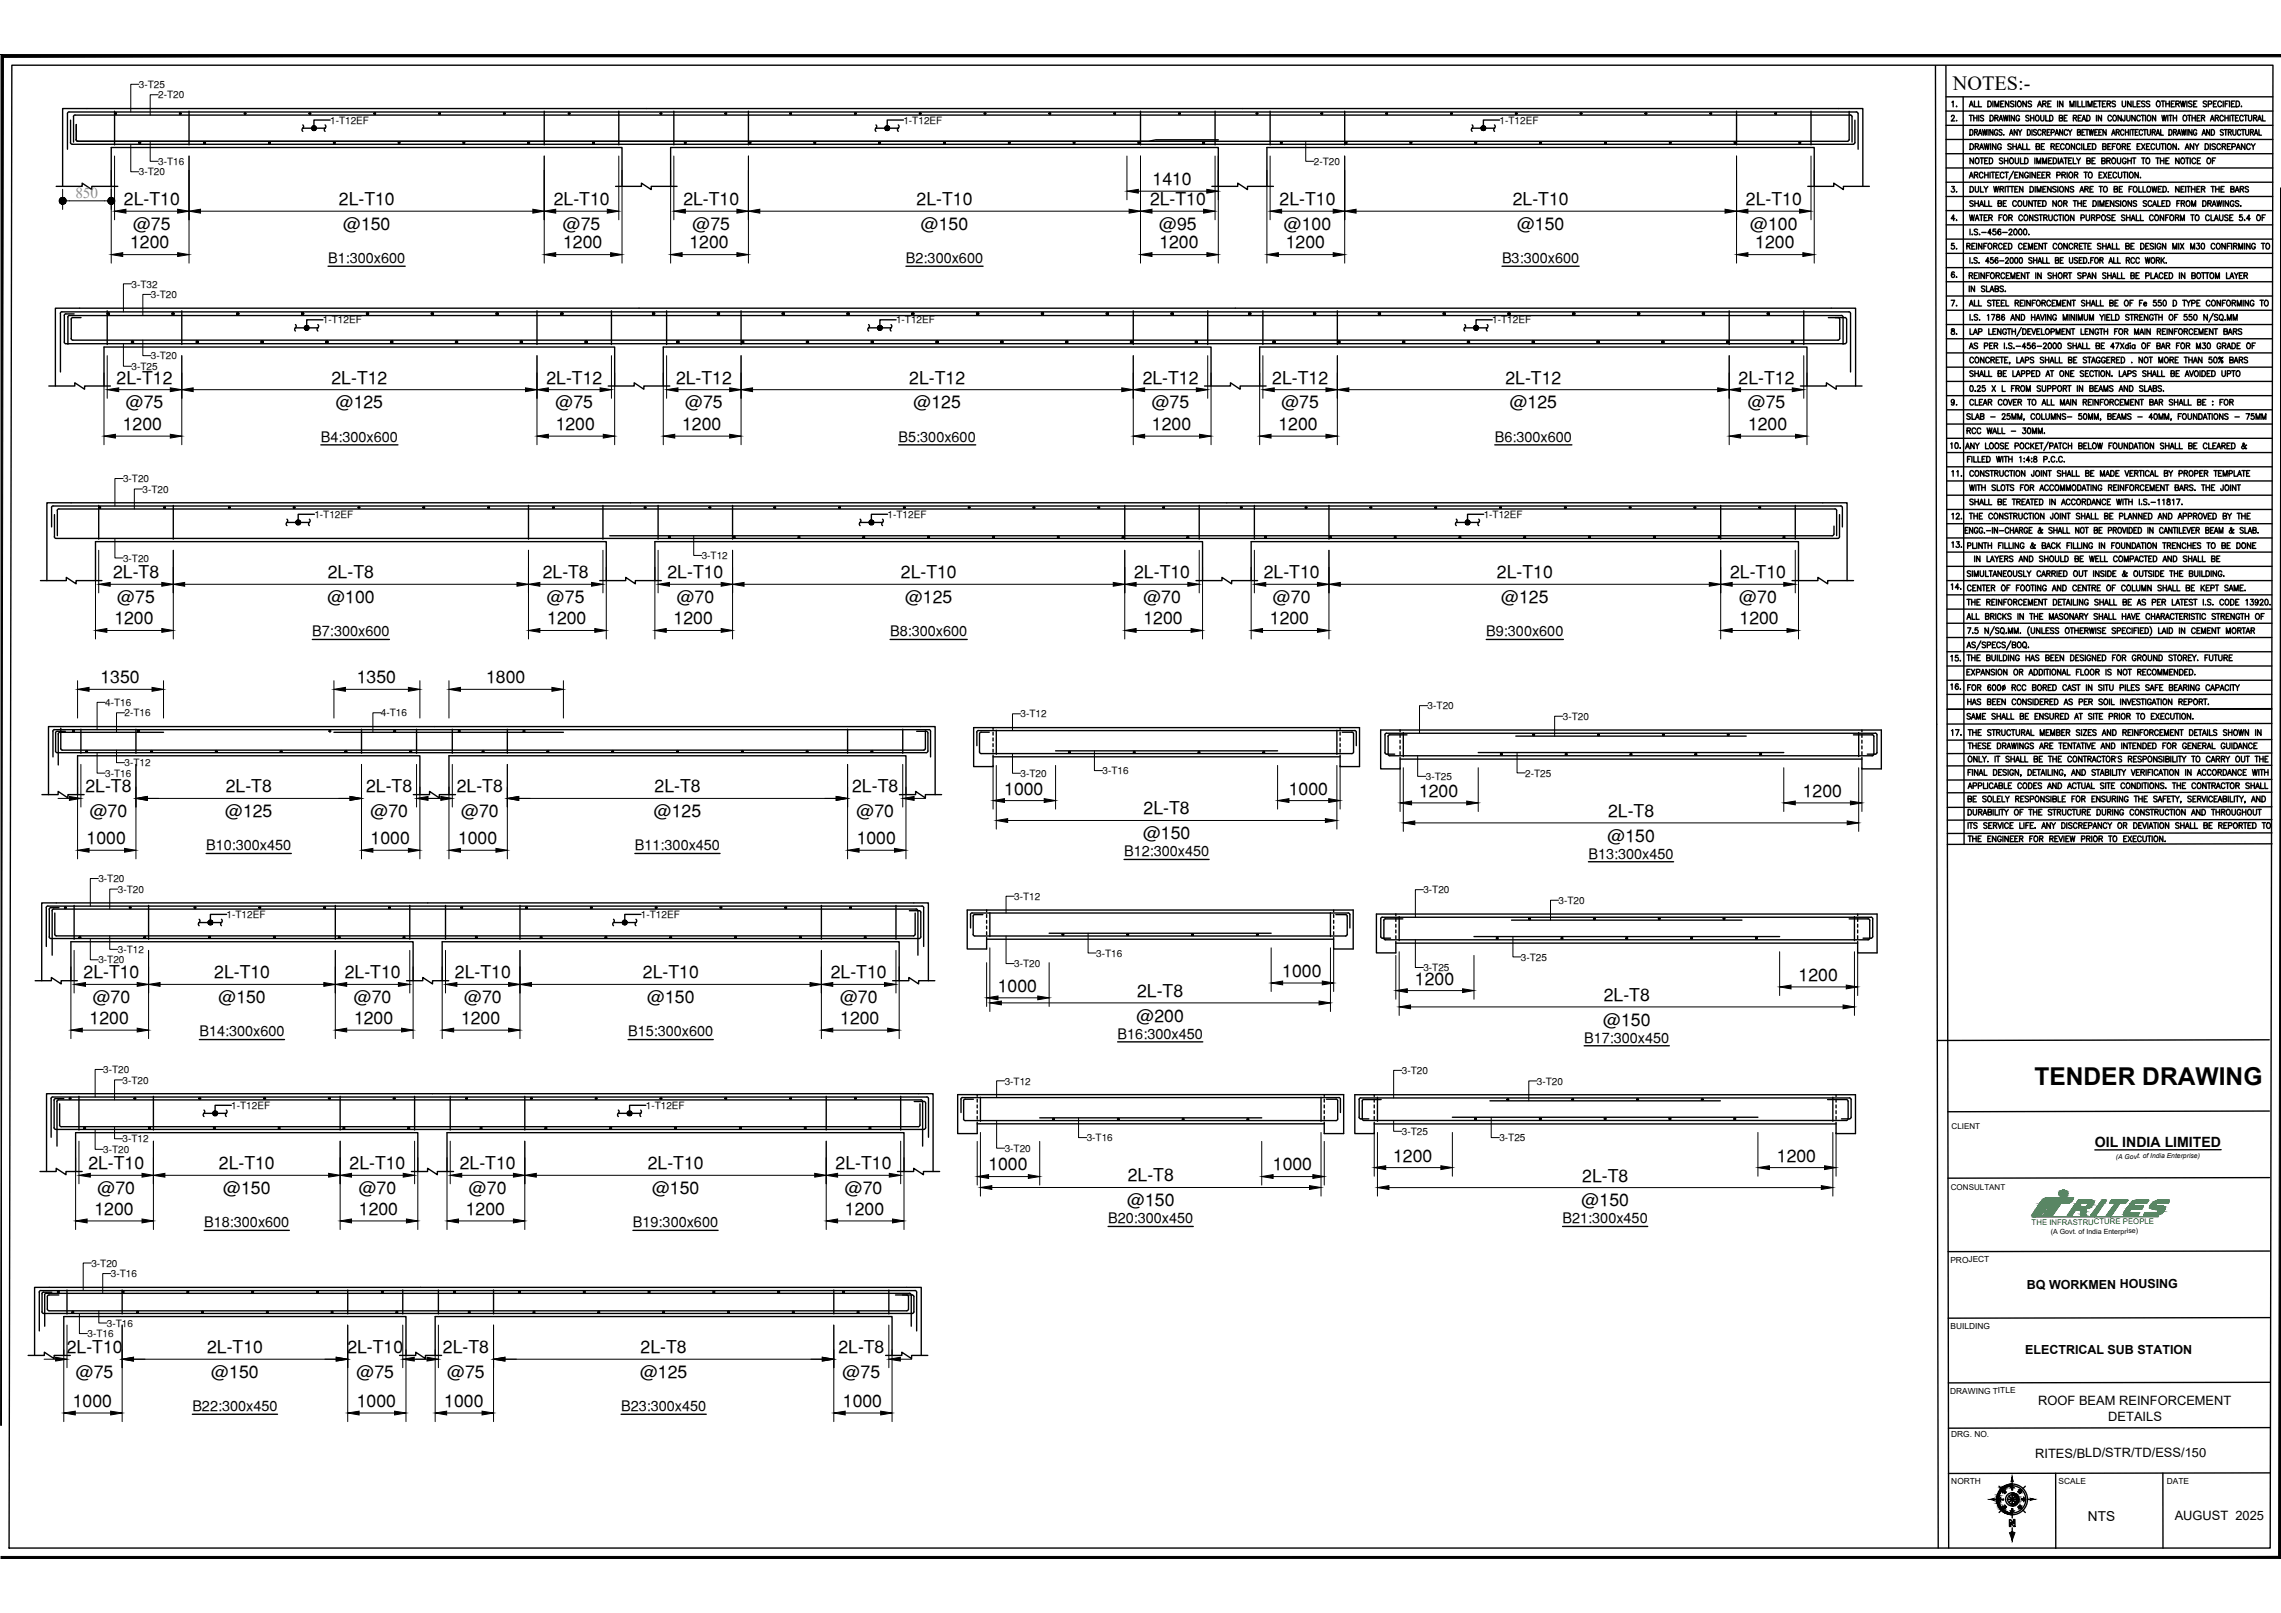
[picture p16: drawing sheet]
<svg xmlns="http://www.w3.org/2000/svg" width="420mm" height="297mm" viewBox="0 0 420 297" stroke-linecap="round" stroke-linejoin="round" font-family="sans-serif">
<defs><g id="words">
<text font-size="4.5" x="374.7" y="199.8">TENDER DRAWING</text>
<g font-size="4">
<text x="358.4" y="23.6">2.</text>
<text x="361.6" y="42" transform="rotate(-90 361.6 42)">4.</text>
<text x="361.6" y="36.7" transform="rotate(-90 361.6 36.7)">3.</text>
<text x="361.6" y="47.3" transform="rotate(-90 361.6 47.3)">5.</text>
<text x="361.6" y="52.2" transform="rotate(-90 361.6 52.2)">6.</text>
<text x="361.6" y="57.5" transform="rotate(-90 361.6 57.5)">7.</text>
<text x="361.6" y="62.8" transform="rotate(-90 361.6 62.8)">8.</text>
<text x="361.6" y="75.8" transform="rotate(-90 361.6 75.8)">9.</text>
</g>
<text font-size="3.7" x="359.7" y="16.6">NOTES:-</text>
<text font-size="3.5" x="361.6" y="20.8" transform="rotate(-90 361.6 20.8)">1.</text>
<g font-size="3.2">
<text x="212.3" y="34.1">1410</text>
<text x="22.8" y="37.8">2L-T10</text>
<text x="62.4" y="37.8">2L-T10</text>
<text x="102" y="37.8">2L-T10</text>
<text x="125.9" y="37.8">2L-T10</text>
<text x="168.8" y="37.8">2L-T10</text>
<text x="211.8" y="37.8">2L-T10</text>
<text x="235.7" y="37.8">2L-T10</text>
<text x="278.7" y="37.8">2L-T10</text>
<text x="321.6" y="37.8">2L-T10</text>
<text x="24" y="45.7">1200</text>
<text x="24.5" y="42.3">@75</text>
<text x="63.2" y="42.3">@150</text>
<text x="103.7" y="42.3">@75</text>
<text x="103.7" y="45.7">1200</text>
<text x="127" y="45.7">1200</text>
<text x="127.6" y="42.3">@75</text>
<text x="169.6" y="42.3">@150</text>
<text x="213.5" y="42.3">@95</text>
<text x="213.6" y="45.7">1200</text>
<text x="236.5" y="42.3">@100</text>
<text x="236.8" y="45.7">1200</text>
<text x="279.4" y="42.3">@150</text>
<text x="322.4" y="42.3">@100</text>
<text x="323.3" y="45.7">1200</text>
<text x="21.5" y="70.7">2L-T12</text>
<text x="61.1" y="70.7">2L-T12</text>
<text x="100.6" y="70.7">2L-T12</text>
<text x="124.5" y="70.7">2L-T12</text>
<text x="167.5" y="70.7">2L-T12</text>
<text x="210.5" y="70.7">2L-T12</text>
<text x="234.4" y="70.7">2L-T12</text>
<text x="277.3" y="70.7">2L-T12</text>
<text x="320.3" y="70.7">2L-T12</text>
<text x="23.2" y="75.2">@75</text>
<text x="61.8" y="75.2">@125</text>
<text x="102.3" y="75.2">@75</text>
<text x="126.2" y="75.2">@75</text>
<text x="168.3" y="75.2">@125</text>
<text x="212.2" y="75.2">@75</text>
<text x="236" y="75.2">@75</text>
<text x="278.1" y="75.2">@125</text>
<text x="321.9" y="75.2">@75</text>
<text x="22.6" y="79.2">1200</text>
<text x="102.4" y="79.2">1200</text>
<text x="125.6" y="79.2">1200</text>
<text x="212.2" y="79.2">1200</text>
<text x="235.5" y="79.2">1200</text>
<text x="322" y="79.2">1200</text>
<text x="20.8" y="106.5">2L-T8</text>
<text x="60.4" y="106.5">2L-T8</text>
<text x="100" y="106.5">2L-T8</text>
<text x="123" y="106.5">2L-T10</text>
<text x="165.9" y="106.5">2L-T10</text>
<text x="208.9" y="106.5">2L-T10</text>
<text x="232.8" y="106.5">2L-T10</text>
<text x="275.7" y="106.5">2L-T10</text>
<text x="318.7" y="106.5">2L-T10</text>
<text x="21.6" y="111">@75</text>
<text x="60.3" y="111">@100</text>
<text x="100.8" y="111">@75</text>
<text x="124.7" y="111">@70</text>
<text x="166.7" y="111">@125</text>
<text x="210.6" y="111">@70</text>
<text x="234.5" y="111">@70</text>
<text x="276.5" y="111">@125</text>
<text x="320.4" y="111">@70</text>
<text x="21.1" y="115">1200</text>
<text x="100.8" y="115">1200</text>
<text x="124.1" y="115">1200</text>
<text x="210.6" y="115">1200</text>
<text x="233.9" y="115">1200</text>
<text x="320.4" y="115">1200</text>
<text x="18.5" y="125.8">1350</text>
<text x="65.7" y="125.8">1350</text>
<text x="89.5" y="125.8">1800</text>
<text x="15.7" y="145.9">2L-T8</text>
<text x="41.6" y="145.9">2L-T8</text>
<text x="67.4" y="145.9">2L-T8</text>
<text x="84.1" y="145.9">2L-T8</text>
<text x="120.6" y="145.9">2L-T8</text>
<text x="157" y="145.9">2L-T8</text>
<text x="185" y="146.3">1000</text>
<text x="210.7" y="150">2L-T8</text>
<text x="237.4" y="146.3">1000</text>
<text x="261.4" y="146.7">1200</text>
<text x="332.1" y="146.7">1200</text>
<text x="16" y="155.5">1000</text>
<text x="16.5" y="150.5">@70</text>
<text x="41.5" y="150.5">@125</text>
<text x="68.2" y="150.5">@70</text>
<text x="68.3" y="155.5">1000</text>
<text x="84.4" y="155.5">1000</text>
<text x="84.9" y="150.5">@70</text>
<text x="120.4" y="150.5">@125</text>
<text x="157.8" y="150.5">@70</text>
<text x="157.8" y="155.5">1000</text>
<text x="210.5" y="154.5">@150</text>
<text x="296.1" y="155">@150</text>
<text x="296.2" y="150.4">2L-T8</text>
<text x="236.2" y="179.9">1000</text>
<text x="15.4" y="180.2">2L-T10</text>
<text x="17.1" y="184.7">@70</text>
<text x="39.5" y="180.2">2L-T10</text>
<text x="40.2" y="184.7">@150</text>
<text x="63.5" y="180.2">2L-T10</text>
<text x="65.2" y="184.7">@70</text>
<text x="83.8" y="180.2">2L-T10</text>
<text x="85.5" y="184.7">@70</text>
<text x="118.4" y="180.2">2L-T10</text>
<text x="119.2" y="184.7">@150</text>
<text x="153" y="180.2">2L-T10</text>
<text x="154.7" y="184.7">@70</text>
<text x="183.8" y="182.6">1000</text>
<text x="209.5" y="183.6">2L-T8</text>
<text x="260.6" y="181.3">1200</text>
<text x="295.4" y="184.3">2L-T8</text>
<text x="331.3" y="180.6">1200</text>
<text x="16.5" y="188.6">1200</text>
<text x="65.2" y="188.6">1200</text>
<text x="84.9" y="188.6">1200</text>
<text x="154.8" y="188.6">1200</text>
<text x="209.4" y="188.1">@200</text>
<text x="295.3" y="188.9">@150</text>
<text x="16.3" y="215.3">2L-T10</text>
<text x="40.3" y="215.3">2L-T10</text>
<text x="64.4" y="215.3">2L-T10</text>
<text x="84.7" y="215.3">2L-T10</text>
<text x="119.3" y="215.3">2L-T10</text>
<text x="153.9" y="215.3">2L-T10</text>
<text x="182.1" y="215.5">1000</text>
<text x="234.5" y="215.5">1000</text>
<text x="256.6" y="213.9">1200</text>
<text x="327.3" y="213.9">1200</text>
<text x="18" y="219.9">@70</text>
<text x="41.1" y="219.9">@150</text>
<text x="66.1" y="219.9">@70</text>
<text x="86.4" y="219.9">@70</text>
<text x="120.1" y="219.9">@150</text>
<text x="155.6" y="219.9">@70</text>
<text x="207.7" y="217.6">2L-T8</text>
<text x="291.4" y="217.6">2L-T8</text>
<text x="17.4" y="223.7">1200</text>
<text x="66.1" y="223.7">1200</text>
<text x="85.8" y="223.7">1200</text>
<text x="155.6" y="223.7">1200</text>
<text x="207.6" y="222.1">@150</text>
<text x="291.3" y="222.1">@150</text>
<text x="12.3" y="249.2">2L-T10</text>
<text x="38.1" y="249.2">2L-T10</text>
<text x="64" y="249.2">2L-T10</text>
<text x="81.6" y="249.2">2L-T8</text>
<text x="118" y="249.2">2L-T8</text>
<text x="154.4" y="249.2">2L-T8</text>
<text x="14" y="253.7">@75</text>
<text x="38.9" y="253.7">@150</text>
<text x="65.7" y="253.7">@75</text>
<text x="82.4" y="253.7">@75</text>
<text x="117.9" y="253.7">@125</text>
<text x="155.2" y="253.7">@75</text>
<text x="13.4" y="259.1">1000</text>
<text x="65.7" y="259.1">1000</text>
<text x="81.8" y="259.1">1000</text>
<text x="155.3" y="259.1">1000</text>
</g>
<g font-size="3.1">
<text x="370.8" y="279" transform="rotate(-90 370.8 279)">NE</text>
<text x="370.8" y="276.2" transform="rotate(-90 370.8 276.2)">SE</text>
<text x="371.5" y="277.6">W</text>
</g>
<text font-size="2.8" fill="#8f8f8f" x="13.9" y="36.5">850</text>
<g font-size="2.7">
<text x="60.4" y="48.5">B1:300x600</text>
<text x="166.9" y="48.5">B2:300x600</text>
<text x="276.7" y="48.5">B3:300x600</text>
<text x="59.1" y="81.3">B4:300x600</text>
<text x="165.5" y="81.3">B5:300x600</text>
<text x="275.3" y="81.3">B6:300x600</text>
<text x="57.5" y="117.2">B7:300x600</text>
<text x="164" y="117.2">B8:300x600</text>
<text x="273.8" y="117.2">B9:300x600</text>
<text x="38" y="156.6">B10:300x450</text>
<text x="116.9" y="156.6">B11:300x450</text>
<text x="207.1" y="157.7">B12:300x450</text>
<text x="292.6" y="158.1">B13:300x450</text>
<text x="36.7" y="190.8">B14:300x600</text>
<text x="115.7" y="190.8">B15:300x600</text>
<text x="205.9" y="191.3">B16:300x450</text>
<text x="291.8" y="192">B17:300x450</text>
<text x="37.6" y="226">B18:300x600</text>
<text x="116.6" y="226">B19:300x600</text>
<text x="204.1" y="225.3">B20:300x450</text>
<text x="287.8" y="225.3">B21:300x450</text>
<text x="35.4" y="259.8">B22:300x450</text>
<text x="114.4" y="259.8">B23:300x450</text>
</g>
<g font-size="2.6">
<text x="385.9" y="211.2">OIL INDIA LIMITED</text>
<text x="367.9" y="277.3">E</text>
</g>
<text font-size="2.5" x="384.6" y="280.1">NTS</text>
<g font-size="2.4">
<text x="375.5" y="258.8">ROOF BEAM REINFORCEMENT</text>
<text x="388.3" y="261.7">DETAILS</text>
<text x="374.9" y="268.4">RITES/BLD/STR/TD/ESS/150</text>
<text x="400.6" y="280">AUGUST 2025</text>
</g>
<g font-size="2.3">
<text x="373.3" y="237.3">BQ WORKMEN HOUSING</text>
<text x="373" y="249.4">ELECTRICAL SUB STATION</text>
</g>
<g font-size="1.8">
<text x="25.6" y="16.2">3-T25</text>
<text x="29.1" y="18.1">2-T20</text>
<text x="60.8" y="22.8">1-T12EF</text>
<text x="166.4" y="22.8">1-T12EF</text>
<text x="276.2" y="22.8">1-T12EF</text>
<text x="25.6" y="32.3">3-T20</text>
<text x="29.1" y="30.4">3-T16</text>
<text x="242" y="30.4">2-T20</text>
<text x="24.2" y="52.9">3-T32</text>
<text x="27.8" y="54.9">3-T20</text>
<text x="59.5" y="59.5">1-T12EF</text>
<text x="165.1" y="59.5">1-T12EF</text>
<text x="274.9" y="59.5">1-T12EF</text>
<text x="24.2" y="68.1">3-T25</text>
<text x="27.8" y="66.2">3-T20</text>
<text x="22.7" y="88.8">3-T20</text>
<text x="26.2" y="90.7">3-T20</text>
<text x="57.9" y="95.4">1-T12EF</text>
<text x="163.5" y="95.4">1-T12EF</text>
<text x="273.3" y="95.4">1-T12EF</text>
<text x="22.7" y="103.4">3-T20</text>
<text x="129.3" y="103">3-T12</text>
<text x="19.4" y="130">4-T16</text>
<text x="22.9" y="131.9">2-T16</text>
<text x="70.2" y="131.9">4-T16</text>
<text x="263" y="130.6">3-T20</text>
<text x="188" y="132.1">3-T12</text>
<text x="287.9" y="132.6">3-T20</text>
<text x="19.4" y="143.1">3-T16</text>
<text x="22.9" y="141.1">3-T12</text>
<text x="188" y="143.1">3-T20</text>
<text x="203.1" y="142.6">3-T16</text>
<text x="262.6" y="143.6">3-T25</text>
<text x="280.9" y="143">2-T25</text>
<text x="18.1" y="162.5">3-T20</text>
<text x="21.7" y="164.4">3-T20</text>
<text x="186.8" y="165.7">3-T12</text>
<text x="262.2" y="164.5">3-T20</text>
<text x="287.1" y="166.4">3-T20</text>
<text x="41.7" y="169.1">1-T12EF</text>
<text x="118.1" y="169.1">1-T12EF</text>
<text x="18.1" y="177.4">3-T20</text>
<text x="21.7" y="175.5">3-T12</text>
<text x="186.8" y="178.1">3-T20</text>
<text x="201.9" y="176.2">3-T16</text>
<text x="262.2" y="178.8">3-T25</text>
<text x="280.2" y="176.9">3-T25</text>
<text x="19" y="197.6">3-T20</text>
<text x="258.2" y="197.8">3-T20</text>
<text x="22.6" y="199.5">3-T20</text>
<text x="185.1" y="199.7">3-T12</text>
<text x="283.1" y="199.7">3-T20</text>
<text x="42.6" y="204.2">1-T12EF</text>
<text x="119" y="204.2">1-T12EF</text>
<text x="258.2" y="209">3-T25</text>
<text x="19" y="212.3">3-T20</text>
<text x="22.6" y="210.4">3-T12</text>
<text x="185.1" y="212.1">3-T20</text>
<text x="200.2" y="210.2">3-T16</text>
<text x="276.2" y="210.2">3-T25</text>
<text x="16.8" y="233.3">3-T20</text>
<text x="20.4" y="235.2">3-T16</text>
<text x="19.7" y="244.3">3-T16</text>
<text x="16.1" y="246.3">3-T16</text>
</g>
<g font-size="1.5">
<text x="389.7" y="140.3">’</text>
<text x="359.5" y="207.9">CLIENT</text>
<text x="359.3" y="219.1">CONSULTANT</text>
<text x="359.3" y="232.5">PROJECT</text>
<text x="359.3" y="244.8">BUILDING</text>
<text x="359.2" y="256.6">DRAWING TITLE</text>
<text x="359.4" y="264.7">DRG. NO.</text>
<text x="359.4" y="273.3">NORTH</text>
<text x="379.2" y="273.2">SCALE</text>
<text x="399.1" y="273.2">DATE</text>
</g>
<text font-size="1.4" fill="#009926" x="374.2" y="225.5">THE INFRASTRUCTURE PEOPLE</text>
<text font-size="1.3" x="377.7" y="227.2">(A Govt. of India Enterprise)</text>
<text font-size="1.2" x="389.8" y="213.3">(A Govt. of India Enterprise)</text>
</g></defs>
<!-- layer: TEXT-1 -->
<path d="M2.2 12h416.5l-.5 273.1h-416.5z" fill="none" stroke="#000" stroke-width=".25"/>
<!-- layer: FORMATDRG -->
<g fill="#000" stroke="#000" stroke-width=".18">
<path d="M420.2 34.5v252.6l-.5-.5z"/>
<path d="M.2 10l.4 .5-.4 252.1zM.2 10l.4 .5 419.6-.5zM.6 10.5l419.6-.5v.5z"/>
<path d="M.2 287.1h420l-.5-.5zM.2 286.6h419.5l-419.5 .5z"/>
</g>
<g fill="none" stroke="#000" stroke-width=".25">
<path d="M356.5 12.1l.3 179.5M358.4 12.1l.5 273M356.8 191.6l.2 93.5M418 191.5l-61.2 .1M409.1 211.7l-23.2 .1M418 204.6l-59.2 .1M418 216.9l-59.2 .1M418.1 230.4l-59.3 .1M418.1 242.6l-59.2 .1M418.1 254.6l-59.2 .1M378.7 271.3v13.8M398.4 271.3v13.8"/>
<path d="M418.1 262.9l-59.2 .1M418.1 271.2l-59.2 .1"/>
</g>
<!-- layer: 0 -->
<g fill="none" stroke="#000" stroke-width=".25">
<path d="M60.8 22.1h-3v1.5M166.4 22.1h-3v1.5M276.2 22.1h-3v1.5M59.5 58.9h-3v1.5M165.1 58.9h-3v1.5M274.9 58.9h-3v1.5M57.9 94.7h-3v1.5M163.5 94.7h-3v1.5M273.3 94.7h-3v1.5M41.7 168.4h-2.9v1.5M118.1 168.4h-3v1.5M42.6 203.5h-3v1.5"/>
<path d="M119 203.5h-3v1.5M370.1 279.9h.3l.5 .7v-.8h.2l.1 1.3h-.3l-.5-.8v.8h-.3zM373.1 273.7l-.5 .4M370.6 281.4v.7"/>
<circle cx="370.6" cy="276.1" r="1.22"/>
<circle cx="370.6" cy="276.1" r="2.51"/>
<circle cx="370.6" cy="276.1" r="2.83"/>
</g>
<g fill="#000" stroke="#000" stroke-width=".18">
<path d="M366.6 276.1l.7 .2-.1-.2zM366.6 276.1l.7-.2-.1 .2z"/>
<path d="M370.6 272.1l.2 .7-.2-.1zM370.6 272.1l-.2 .7 .2-.1z"/>
<path d="M370.6 282.1v1.6l.6-1.5zM370.1 282.3l.5-.2v1.6z"/>
</g>
<!-- layer: THIN-L -->
<g fill="none" stroke="#000" stroke-width=".25">
<path d="M358.5 17.8h60.2M358.5 28.3h60.1M358.5 25.7h60.2M358.5 23.1h60.2M358.5 20.5h60.2M358.5 30.9h60.1M358.5 33.6h60.1M358.5 38.8h60.1M358.5 36.2h60.1M358.5 49.3h60.1M358.5 44h60.1M358.5 41.4h60.1"/>
<path d="M358.5 46.7h60.1M358.5 51.9h60.1M358.5 59.8h60.1M358.5 54.5h60.1M358.5 57.1h60.1M358.5 62.4h60.1M358.5 72.9h60M358.5 70.2h60.1M358.5 67.6h60.1M358.5 65h60.1M358.6 75.5h59.9M358.6 78.1h59.9"/>
<path d="M358.6 86h59.9M358.6 80.7h59.9M358.6 83.3h59.9M358.6 93.8h59.9M358.6 91.2h59.9M358.6 96.4h59.9M358.6 88.6h59.9M358.6 99.1h59.9M358.6 104.3h59.9M358.6 106.9h59.9M358.6 101.7h59.9M358.6 109.5h59.9"/>
<path d="M358.6 112.2h59.9M358.6 117.4h59.9M358.6 114.8h59.9M358.6 120h59.9M358.6 125.3h59.9M358.6 122.6h59.9M358.6 127.9h59.9M418.5 133.2l-59.8 .1M418.5 136.2l-59.8 .1M418.5 138.7l-59.8 .1M418.5 130.5l-59.9 .1h59.9M418.5 140.9l-59.8 .1"/>
<path d="M418.5 143.5l-59.8 .1M418.5 145.9l-59.8 .1M418.5 148.6l-59.8 .1M418.5 150.9l-59.8 .1M418.5 153.4l-59.8 .1M418.5 155.4l-59.8 .1"/>
</g>
<!-- layer: text -->
<g fill="none" stroke="#000" stroke-width=".25">
<path d="M362.8 19.7l.3-1.1 .4 1.1M362.9 19.3h.4M363.7 18.6v1.1h.5M364.4 18.6v1.1h.6M366.2 18.6a.54 .54 0 0 1 .6 .5 .54 .54 0 0 1-.6 .6zM367.1 18.6v1.1M367.5 19.7v-1.1l.3 1.1 .4-1.1v1.1M368.5 19.1h.4M369.1 18.6h-.6v1.1h.6M370 18.6v1.1l-.6-1.1v1.1M371 18.8l-.3-.2-.4 .2 .1 .2 .6 .4a.34 .34 0 0 1-.3 .3 .34 .34 0 0 1-.4-.2M371.3 18.6v1.1"/>
<path d="M371.8 18.7a.48 .48 0 0 1 .5 .4 .48 .48 0 0 1-.5 .5l-.2-.3zM373.3 18.6v1.1l-.7-1.1v1.1M374.2 18.8l-.2-.2-.3 .1-.1 .3 .5 .2 .1 .3-.2 .2-.4-.2M375.3 19.7l.4-1.1 .3 1.1M375.5 19.3h.4M376.3 19.1h.5v-.4l-.5-.1v1.1M376.6 19.1l.3 .6M377.2 19.1h.4M377.8 18.6h-.6v1.1h.6M379 18.6v1.1M380 18.6v1.1l-.6-1.1v1.1M381.3 19.7v-1.1l.4 1.1 .3-1.1v1.1"/>
<path d="M382.4 18.6v1.1M382.7 18.6v1.1h.6M383.5 18.6v1.1h.5M384.3 18.6v1.1M384.6 19.7v-1.1l.4 1.1 .3-1.1v1.1M385.7 19.1h.4M386.3 18.6h-.6v1.1h.6M386.4 18.6h.7M386.7 18.6v1.1M387.3 19.1h.3M387.9 18.6h-.6v1.1h.6M388.1 19.1h.6v-.4l-.6-.1v1.1"/>
<path d="M388.4 19.1l.3 .6M389.7 18.8l-.3-.2-.4 .2 .1 .2 .6 .4a.34 .34 0 0 1-.3 .3 .34 .34 0 0 1-.4-.2M390.9 18.6v.9l.3 .2 .3-.2v-.9M392.5 18.6v1.1l-.6-1.1v1.1M392.9 18.6v1.1h.5M393.7 19.1h.3M394.2 18.6h-.5v1.1h.5M395.1 18.8l-.2-.2-.4 .1v.3l.5 .2 .1 .3-.2 .2-.4-.2M396 18.8l-.2-.2-.4 .2v.2l.6 .4a.34 .34 0 0 1-.3 .3 .34 .34 0 0 1-.3-.2M397.4 18.7l.1-.1a.53 .53 0 0 1 .4 .5 .53 .53 0 0 1-.4 .6 .65 .65 0 0 1-.1-1zM398.1 18.6h.6M398.4 18.6v1.1"/>
<path d="M398.9 18.6v1.1M398.9 19.1h.7M399.6 18.6v1.1M399.9 19.1h.4M400.5 18.6h-.6v1.1h.6M400.8 19.1h.5v-.4l-.5-.1v1.1M401.1 19.1l.3 .6M401.6 18.6l.3 1.1 .2-1.1 .2 1.1 .2-1.1M402.8 18.6v1.1M403.8 18.8l-.3-.2-.4 .2 .1 .2 .5 .2 .1 .3-.3 .2-.4-.2M404.1 19.1h.3M404.7 18.6h-.6v1.1h.6"/>
<path d="M406.4 18.8l-.2-.2-.3 .1v.3l.5 .2v.3l-.2 .2-.4-.2M406.8 19.2l.5-.1v-.4l-.5-.1v1.1M407.7 19.1h.4M408.3 18.6h-.6v1.1h.6M409.2 18.9a.35 .35 0 0 0-.4-.3 .35 .35 0 0 0-.3 .4v.3a.35 .35 0 0 0 .3 .4 .35 .35 0 0 0 .4-.3M409.5 18.6v1.1M409.9 19.1h.3M410.4 18.6h-.5v1.1M410.7 18.6v1.1M411 19.1h.4M411.6 18.6h-.6v1.1h.6M411.9 18.6a.54 .54 0 0 1 .6 .5 .54 .54 0 0 1-.6 .6z"/>
<path d="M412.9 19.6h.1M362.7 21.2h.6M362.8 32.8l.3-1.1 .4 1.1M362.8 39.6l.2 1 .2-1 .3 1 .2-1M362.9 23.9a.52 .52 0 0 1 .5 .5 .52 .52 0 0 1-.5 .5zM362.9 26.5a.54 .54 0 0 1 .6 .5 .54 .54 0 0 1-.6 .5zM362.9 34.3a.53 .53 0 0 1 .6 .6 .53 .53 0 0 1-.6 .5zM362.9 32.4h.4M363 21.2v1.1M363.5 37.1l-.3-.1h-.3v.3l.5 .3 .1 .3-.3 .1-.4-.1M363.5 29.1v1l-.6-1v1M363.6 21.2v1.1"/>
<path d="M363.6 21.7h.6M363.7 32.2h.5v-.4l-.5-.1v1.1M363.7 24.3h.5v-.4h-.5v1M363.8 37v1M363.8 37.5h.6M363.8 27l.6-.1v-.3l-.6-.1v1M363.8 34.3v.8l.3 .3 .3-.2v-.9M363.9 29.2l.2-.1a.53 .53 0 0 1 .4 .5 .53 .53 0 0 1-.4 .5l-.3-.4zM364 24.3l.3 .6M364 32.2l.3 .6M364.1 27l.3 .5M364.2 21.2v1.1"/>
<path d="M364.4 37v1M364.4 24.9l.3-1 .4 1M364.5 21.2v1.1M364.5 24.6h.4M364.6 27.5l.4-1 .4 1M364.6 38l.4-1 .4 1M364.6 39.6h.7M364.7 29.1h.7M364.8 27.2h.4M364.8 37.7h.4M364.8 34.3v1.1h.6M365 39.6v1"/>
<path d="M365 29.1v1M365.2 23.9l.2 1 .2-1 .2 1 .2-1M365.3 32a.34 .34 0 0 0-.5-.3 .34 .34 0 0 0-.2 .4v.3a.34 .34 0 0 0 .2 .4 .34 .34 0 0 0 .5-.3M365.4 21.4l-.2-.2-.4 .2 .1 .2 .4 .3v.3l-.3 .1-.2-.2M365.4 34.3l.4 .5v.6M365.5 26.5l.2 1 .2-1 .3 1 .2-1M365.6 37v1h.5M365.6 29.6h.3M365.6 31.7v1.1M365.6 32.2h.6M366.1 39.6h-.6v1h.6M366.2 34.3l-.4 .5"/>
<path d="M366.2 29.1h-.6v1h.6M366.2 23.9v1M366.2 31.7v1.1M366.3 37v1h.6M366.4 29.1a.54 .54 0 0 1 .7 .5 .54 .54 0 0 1-.7 .5zM366.6 21.2a.52 .52 0 0 1 .6 .6 .52 .52 0 0 1-.6 .5zM366.6 31.7v1.1M366.6 26.5v1M366.8 31.7h.6M367.1 31.7v1.1M367.1 23.9v1l-.6-1v1M367.2 34.3l.3 1.1 .2-1.1 .2 1.1 .2-1.1"/>
<path d="M367.5 21.7h.5v-.4l-.5-.1v1.1M367.6 26.5v1l-.6-1v1M367.6 32.2h.4M367.7 21.7l.3 .6M368 24.1l-.1-.2a.52 .52 0 0 0-.6 .4 .52 .52 0 0 0 .3 .6l.3-.1 .1-.3h-.2M368 37.5l.6-.1v-.4h-.6v1l.6-.1v-.3l-.2-.1M368.2 31.7h-.6v1.1h.6M368.2 22.3l.4-1.1 .3 1.1M368.3 21.9h.5M368.4 34.8h.5l.1-.4-.6-.1v1.1M368.6 26.7a.35 .35 0 0 0-.4-.2 .35 .35 0 0 0-.2 .4v.2a.35 .35 0 0 0 .3 .4 .35 .35 0 0 0 .3-.4h-.2M368.7 34.8l.3 .6"/>
<path d="M368.8 24l-.2-.1-.4 .1 .1 .3 .5 .3-.2 .3-.4-.1M368.8 39.6h-.6v1M368.9 29.2l-.2-.1-.4 .1 .1 .3 .5 .4-.2 .2-.4-.1M369 37.5h.4M369 21.2l.2 1.1 .2-1.1 .3 1.1 .2-1.1M369.1 24.8v.1zM369.1 32a.35 .35 0 0 0-.4-.3 .35 .35 0 0 0-.3 .4v.3a.35 .35 0 0 0 .3 .4 .35 .35 0 0 0 .4-.3M369.2 39.6a.52 .52 0 0 1 .5 .4 .52 .52 0 0 1-.3 .6 .56 .56 0 0 1-.4-.4 .56 .56 0 0 1 .2-.6zM369.2 29.1v1M369.2 29.6h.6M369.3 31.7h.6M369.4 34.3v1.1"/>
<path d="M369.6 37h-.6v1h.6M369.6 34.3h.6M369.6 31.7v1.1M369.8 29.1v1M369.9 34.3v1.1M370.1 21.2v1.1M370.2 24.9l.3-1 .3 1M370.2 29.2l.2-.1a.53 .53 0 0 1 .5 .5 .53 .53 0 0 1-.5 .5l-.2-.4zM370.3 34.3h.6M370.3 24.6h.4M370.5 26.6l-.3-.1h-.3v.3l.5 .3 .1 .3-.3 .1-.4-.1M370.6 34.3v1.1"/>
<path d="M370.8 26.5v1M370.8 27h.6M370.9 31.5l-.8 1.6M371.1 21.2v1.1l-.6-1.1v1.1M371.1 34.8h.4M371.1 32.2h.4M371.2 29.1v.8l.3 .2 .3-.1v-.9M371.4 37.2a.35 .35 0 0 0-.4-.2 .35 .35 0 0 0-.3 .4v.2a.35 .35 0 0 0 .3 .4 .35 .35 0 0 0 .4-.3M371.4 26.5v1M371.6 23.9v1l-.6-1v1M371.6 27.5l.4-1 .4 1M371.7 34.3h-.6v1.1h.6"/>
<path d="M371.7 31.7h-.6v1.1h.6M371.8 23.9l.3 .4v.6M371.8 27.2h.4M371.9 37a.48 .48 0 0 1 .5 .5 .48 .48 0 0 1-.5 .5l-.2-.4zM372 21.5a.33 .33 0 0 0-.4-.3 .33 .33 0 0 0-.3 .4v.3a.32 .32 0 0 0 .4 .4 .32 .32 0 0 0 .3-.4h-.2M372.2 29.1v1h.5M372.4 23.9l-.3 .4M372.5 39.8a.35 .35 0 0 0-.4-.2 .35 .35 0 0 0-.2 .4v.2a.35 .35 0 0 0 .2 .4 .35 .35 0 0 0 .4-.2M372.6 26.5v1h.5M372.6 34.3v1.1l-.6-1.1v1.1M372.6 31.7v1.1l-.6-1.1v1.1M372.7 37v.7l.3 .3 .3-.1v-.9"/>
<path d="M372.9 29.1a.54 .54 0 0 1 .7 .5 .54 .54 0 0 1-.7 .5zM373 39.6h.1a.51 .51 0 0 1 .4 .5 .51 .51 0 0 1-.5 .5l-.2-.4zM373.3 26.5v1h.6M373.4 23.9a.52 .52 0 0 1 .6 .5 .52 .52 0 0 1-.6 .5zM373.6 32a.35 .35 0 0 0-.4-.3 .35 .35 0 0 0-.3 .4v.3a.34 .34 0 0 0 .4 .4 .34 .34 0 0 0 .3-.4h-.2M373.7 21.4l-.2-.2-.4 .2 .1 .2 .5 .3v.3l-.3 .1-.3-.2M373.9 34.3a.53 .53 0 0 1 .7 .6 .53 .53 0 0 1-.7 .5zM373.9 31.7v1.1M374 21.7h.6M374 21.2v1.1M374.3 23.9v1M374.3 37v1l-.6-1v1"/>
<path d="M374.5 39.6v1l-.7-1v1M374.6 37h.6M374.6 21.2v1.1M374.8 29.1v1M374.9 34.3v1.1M374.9 37v1M374.9 31.7v1.1l-.6-1.1v1.1M375.1 27l.5-.1v-.3l-.5-.1v1h.5l.1-.3-.2-.2M375.1 21.3l.1-.1a.5 .5 0 0 1 .4 .6 .5 .5 0 0 1-.5 .4l-.2-.3zM375.1 24l-.2-.1h-.3v.4l.4 .2 .1 .3-.2 .1-.3-.1M375.2 30.1v-1l.3 1 .4-1v1M375.2 35.4v-1.1l.4 1.1 .3-1.1v1.1"/>
<path d="M375.3 32.2h.3M375.4 39.7l-.2-.1-.4 .1v.2l.6 .3-.1 .4h-.3l-.2-.1M375.4 37.5h.4M375.6 39.6h.6M375.9 31.7h-.6v1.1h.6M375.9 21.2v.8l.3 .3 .2-.2 .1-.9M375.9 39.6v1M376 24.1a.32 .32 0 0 0-.4-.2 .32 .32 0 0 0-.3 .4v.2a.32 .32 0 0 0 .3 .4 .32 .32 0 0 0 .4-.3M376 37h-.6v1h.6M376 27h.4M376.1 32.2h.4M376.2 24.3h.5v-.4h-.5v1"/>
<path d="M376.3 37a.53 .53 0 0 1 .6 .5 .53 .53 0 0 1-.6 .5zM376.3 30.1v-1l.3 1 .4-1v1M376.3 34.8h.4M376.5 24.3l.3 .6M376.6 26.5h-.6v1h.6M376.7 31.7h-.6v1.1h.6M376.8 21.2v1.1h.5M376.9 34.3h-.6v1.1h.6M377 32.2h.5v-.4l-.5-.1v1.1M377.1 24.3h.3M377.3 32.2l.3 .6M377.3 29.6h.4"/>
<path d="M377.4 39.6v.7l.3 .3 .3-.1v-.9M377.5 21.2a.52 .52 0 0 1 .7 .6 .52 .52 0 0 1-.7 .5zM377.6 23.9h-.5v1h.5M377.8 34.3v1.1l-.6-1.1v1.1M377.8 27l.5-.1 .1-.3-.6-.1v1M377.8 24.4l.5-.1 .1-.4h-.6v1M377.9 29.1h-.6v1h.6M378.1 27l.3 .5M378.2 29.1a.54 .54 0 0 1 .6 .5 .54 .54 0 0 1-.6 .5zM378.5 24.9l.4-1 .3 1M378.7 24.6h.4M378.7 34.5l-.2-.2-.4 .2 .1 .2 .5 .3v.3l-.4 .1-.2-.2"/>
<path d="M378.7 27h.4M378.8 37v1l-.7-1v1M378.9 32.3l.5-.1v-.4l-.5-.1v1.1M379 39.8a.35 .35 0 0 0-.4-.2 .35 .35 0 0 0-.3 .4v.2a.35 .35 0 0 0 .3 .4 .35 .35 0 0 0 .4-.2M379.1 34.3v1.1M379.1 29.1v1M379.2 39.6h.6M379.2 37.1l.1-.1a.48 .48 0 0 1 .5 .5 .48 .48 0 0 1-.5 .5l-.2-.4zM379.3 26.5h-.6v1h.6M379.3 21.7h.5v-.4l-.5-.1v1.1l.6-.1v-.3l-.2-.2M379.4 30.1l.3-1 .4 1M379.5 39.6v1"/>
<path d="M379.5 29.8h.4M379.5 34.4a.48 .48 0 0 1 .6 .5 .48 .48 0 0 1-.6 .4l-.1-.3zM379.8 32.2l.6-.1v-.3l-.6-.1v1.1M379.9 23.9v1l-.5-1v1M380 39.6v1M380.1 37.5l.6-.1 .1-.2-.3-.2h-.4v1M380.1 32.2l.3 .6M380.2 29.1h.6M380.2 26.7a.35 .35 0 0 0-.4-.2 .35 .35 0 0 0-.3 .4v.2a.35 .35 0 0 0 .3 .4 .35 .35 0 0 0 .4-.2M380.2 21.7h.4M380.4 37.5l.4 .5M380.5 29.1v1"/>
<path d="M380.5 39.6h.1a.51 .51 0 0 1 .5 .5 .51 .51 0 0 1-.6 .5l-.2-.4zM380.7 26.5h.1a.51 .51 0 0 1 .4 .5 .51 .51 0 0 1-.5 .5l-.2-.4zM380.8 21.2h-.6v1.1h.6M380.8 31.7v1.1M380.8 24.1a.31 .31 0 0 0-.4-.2 .31 .31 0 0 0-.2 .4v.2a.31 .31 0 0 0 .3 .4 .31 .31 0 0 0 .3-.3M381 23.9l.3 .4v.6M381 34.3v1.1l-.6-1.1v1.1M381 29.6h.4M381.3 31.8v-.1a.53 .53 0 0 1 .5 .5 .53 .53 0 0 1-.5 .6 .65 .65 0 0 1 0-1zM381.6 29.1h-.6v1h.6M381.6 23.9l-.3 .4M381.9 29.1v1h.5"/>
<path d="M381.9 37h.6M381.9 21.7h.5v-.4l-.5-.1v1.1M382 34.5l-.3-.2-.3 .1v.3l.5 .2 .1 .3-.3 .2-.4-.2M382 39.6v1l-.6-1v1M382.1 32.2h.6v-.4l-.6-.1v1.1M382.1 26.5v1l-.6-1v1M382.2 37v1M382.2 21.7l.3 .6M382.4 32.2l.3 .6M382.5 29.1l.4 .5v.5M382.7 24.3h.4l.1-.4h-.5v1l.5-.1v-.2l-.2-.3M382.7 37.5h.7"/>
<path d="M382.7 37v1M382.8 21.7h.4M383.1 35.4l.4-1.1 .3 1.1M383.1 26.7a.35 .35 0 0 0-.4-.2 .35 .35 0 0 0-.2 .4v.2a.35 .35 0 0 0 .2 .4 .35 .35 0 0 0 .4-.2M383.2 35h.5M383.2 29.1l-.3 .5M383.4 37v1M383.4 21.2h-.6v1.1h.6M383.5 26.5v1M383.5 22.3l.3-1.1 .4 1.1M383.5 24.3h.3M383.6 21.9h.4"/>
<path d="M383.7 37.5h.4M383.8 26.5v1h.5M383.9 31.7h.6M384 23.9h-.5v1h.5M384 34.8h.6v-.4l-.6-.1v1.1M384.1 23.9h.6M384.2 31.7v1.1M384.3 39.6v.7l.2 .3 .4-.1v-.9M384.3 37h-.6v1h.6M384.3 34.8l.4 .6M384.4 21.2a.52 .52 0 0 1 .6 .6 .52 .52 0 0 1-.6 .5zM384.4 29.6l.5-.1 .1-.3-.6-.1v1l.6-.1v-.2l-.2-.2"/>
<path d="M384.4 23.9v1M384.6 27h.3M384.7 31.9l.2-.2a.53 .53 0 0 1 .5 .5 .53 .53 0 0 1-.5 .6l-.2-.4zM384.8 23.9l.2 1 .2-1 .2 1 .2-1M385 34.8h.3M385.2 26.5h-.6v1h.6M385.3 29.6h.4M385.4 26.5a.54 .54 0 0 1 .7 .5 .54 .54 0 0 1-.7 .5zM385.5 37a.53 .53 0 0 1 .7 .5 .53 .53 0 0 1-.7 .5zM385.6 34.3h-.6v1.1h.6M385.9 24.3h.3M385.9 29.1h-.6v1h.6"/>
<path d="M386.2 21.2v1.1M386.4 23.9h-.5v1h.5M386.5 37v1M386.6 24.3h.3M386.7 34.3h.6M386.7 32.2h.3M386.8 38v-1l.4 1 .3-1v1M386.9 34.3v1.1M387.1 21.2v1.1l-.6-1.1v1.1M387.1 29.6l.6-.1v-.3l-.6-.1v1l.6-.1 .1-.2-.3-.2M387.1 23.9h-.5v1h.5M387.2 31.7h-.5v1.1h.5"/>
<path d="M387.3 39.6h.1a.51 .51 0 0 1 .4 .5 .51 .51 0 0 1-.5 .5l-.2-.4zM387.3 27l.6-.1v-.3l-.6-.1v1h.6v-.3l-.2-.2M387.5 31.7l.6 1.1M387.6 34.4a.48 .48 0 0 1 .6 .5 .48 .48 0 0 1-.6 .4l-.1-.3zM387.9 37.5h.4M387.9 23.9v1l-.5-1v1M388.1 29.6l.5-.1 .1-.3-.6-.1v1M388.1 31.7l-.6 1.1M388.3 27h.3M388.4 29.6l.3 .5M388.4 32.2h.3M388.5 37h-.6v1h.6"/>
<path d="M388.7 39.7l-.2-.1-.4 .1 .1 .3 .5 .2-.1 .4h-.3l-.2-.1M388.9 26.5h-.6v1h.6M388.9 21.5a.33 .33 0 0 0-.4-.3 .33 .33 0 0 0-.2 .4v.3a.33 .33 0 0 0 .2 .4 .33 .33 0 0 0 .4-.3M389 31.7h-.6v1.1h.6M389 24.9l.3-1 .3 1M389.1 29.2l.2-.1a.53 .53 0 0 1 .4 .5 .53 .53 0 0 1-.4 .5l-.3-.4zM389.1 24.6h.4M389.1 27h.4M389.3 21.3l.1-.1a.5 .5 0 0 1 .5 .6 .5 .5 0 0 1-.6 .4l-.1-.3zM389.4 37v1l-.7-1v1M389.4 34.8h.6v-.4l-.6-.1v1.1l.6-.1v-.4l-.2-.1M389.6 39.6h-.6v1h.6"/>
<path d="M389.7 26.5h-.6v1M389.8 24.3h.5v-.4h-.5v1M389.9 32a.34 .34 0 0 0-.4-.3 .34 .34 0 0 0-.3 .4v.3a.34 .34 0 0 0 .3 .4 .34 .34 0 0 0 .4-.3M390 29.1v.8l.3 .2 .3-.1v-.9M390.1 26.5a.51 .51 0 0 1 .5 .5 .51 .51 0 0 1-.5 .5l-.2-.4zM390.1 24.3l.3 .6M390.2 31.7v.9l.3 .2 .3-.2v-.9M390.3 37.1l-.2-.1h-.3l-.1 .3 .5 .3 .1 .3-.2 .1-.4-.1M390.4 34.8h.3M390.6 37v1M390.7 21.2v1.1l-.6-1.1v1.1M390.9 27l.6-.1v-.3l-.6-.1v1"/>
<path d="M390.9 34.3h-.5v1.1h.5M391.1 31.7h.6M391.1 37a.48 .48 0 0 1 .6 .5 .48 .48 0 0 1-.6 .5l-.2-.4zM391.2 24.1l-.1-.2a.48 .48 0 0 0-.5 .5 .48 .48 0 0 0 .5 .5l.1-.3M391.2 27l.3 .5M391.4 31.7v1.1M391.4 39.7l-.2-.1h-.3l-.1 .3 .5 .3 .1 .3-.2 .1-.4-.1M391.4 21.2v1h-.3l-.1-.3M391.5 24.3h.5M391.5 23.9v1M391.6 29.3a.35 .35 0 0 0-.4-.2 .35 .35 0 0 0-.3 .4v.2a.34 .34 0 0 0 .4 .5 .34 .34 0 0 0 .3-.5h-.2M391.7 39.6v1"/>
<path d="M391.8 21.2v.8l.2 .3 .3-.2v-.9M391.9 27h.3M391.9 31.7v1.1M391.9 29.6h.7M391.9 29.1v1M392 23.9v1M392.2 34.8h.3M392.3 39.6v1M392.4 23.9v1M392.4 31.8a.48 .48 0 0 1 .6 .4 .48 .48 0 0 1-.6 .5l-.2-.3zM392.4 26.5h-.5v1h.5M392.6 23.9h.5"/>
<path d="M392.6 29.1v1M392.6 37v1l-.6-1v1M392.7 34.3h-.5v1.1M392.8 29.1h.6M392.9 23.9v1M393.1 29.1v1M393.1 34.4a.48 .48 0 0 1 .6 .5 .48 .48 0 0 1-.6 .4l-.2-.3zM393.3 21.2v1.1l-.6-1.1v1.1M393.3 24.3h.3M393.5 39.6v1h.6M393.6 37.1l-.3-.1h-.3v.3l.5 .3 .1 .3-.3 .1-.4-.1M393.7 27h.3"/>
<path d="M393.8 23.9h-.5v1h.5M393.9 31.7v1.1l-.6-1.1v1.1M394 34.3v1.1h.5M394.2 21.5a.33 .33 0 0 0-.4-.3 .33 .33 0 0 0-.2 .4v.3a.33 .33 0 0 0 .2 .4 .33 .33 0 0 0 .4-.3M394.3 32.7h.1M394.2 26.5h-.5v1h.5M394.3 39.6v1h.5M394.4 21.2h.6M394.5 26.5l.6 1M394.5 29.1h.6M394.7 24.1a.32 .32 0 0 0-.4-.2 .32 .32 0 0 0-.3 .4v.2a.32 .32 0 0 0 .3 .4 .32 .32 0 0 0 .4-.3M394.7 21.2v1.1"/>
<path d="M394.7 34.3v1.1h.6M394.8 29.1v1M394.8 23.9h.6M395.1 23.9v1M395.1 26.5l-.6 1M395.2 21.2v1.1M395.4 29.2l.1-.1a.53 .53 0 0 1 .5 .5 .53 .53 0 0 1-.5 .5l-.2-.4zM395.4 37.1l-.2-.1h-.3l-.1 .3 .5 .3 .1 .3-.2 .1-.4-.1M395.4 27h.4M395.6 23.9v.7l.2 .3 .3-.1v-.9M395.6 34.4l.1-.1a.5 .5 0 0 1 .5 .6 .5 .5 0 0 1-.6 .4l-.1-.3zM395.7 21.3l.1-.1a.5 .5 0 0 1 .4 .6 .5 .5 0 0 1-.5 .4l-.2-.3z"/>
<path d="M396 26.5h-.6v1h.6M396.3 37.2a.35 .35 0 0 0-.4-.2 .35 .35 0 0 0-.2 .4v.2a.35 .35 0 0 0 .2 .4 .35 .35 0 0 0 .4-.3M396.4 34.3l.2 1.1 .2-1.1 .3 1.1 .2-1.1M396.4 24.3h.5l.1-.4h-.6v1M396.5 38l.4-1 .3 1M396.6 39.8a.35 .35 0 0 0-.4-.2 .35 .35 0 0 0-.3 .4v.2a.35 .35 0 0 0 .3 .4 .35 .35 0 0 0 .4-.2M396.7 37.7h.4M396.7 24.3l.3 .6M396.9 26.7a.34 .34 0 0 0-.4-.2 .34 .34 0 0 0-.3 .4v.2a.34 .34 0 0 0 .3 .4 .34 .34 0 0 0 .4-.2M397.1 39.6h.1a.51 .51 0 0 1 .4 .5 .51 .51 0 0 1-.5 .5l-.2-.4zM397.1 21.2v1.1l-.6-1.1v1.1M397.1 29.1h.6"/>
<path d="M397.2 24.9l.3-1 .3 1M397.2 26.5v.7l.3 .3 .3-.1v-.9M397.3 24.6h.4M397.4 29.1v1M397.5 37v1h.5M397.6 34.8h.3M398 29.6h.6M398 29.1v1M398 23.9v1h.5M398.1 26.5h.6M398.1 34.3h-.5v1.1h.5M398.2 21.2l.2 1.1 .2-1.1 .2 1.1 .3-1.1"/>
<path d="M398.2 37.5h.4M398.4 26.5v1M398.4 34.3a.53 .53 0 0 1 .6 .6 .53 .53 0 0 1-.6 .5zM398.5 39.6v1l-.6-1v1M398.6 29.1v1M398.8 37h-.6v1h.6M398.9 26.5v1M398.9 29.6h.4M399.1 37a.53 .53 0 0 1 .6 .5 .53 .53 0 0 1-.6 .5zM399.3 21.2v1.1M399.4 35.3h.1M399.4 26.5h.1a.51 .51 0 0 1 .5 .5 .51 .51 0 0 1-.6 .5l-.2-.4z"/>
<path d="M399.5 39.6h-.6v1M399.5 23.9a.52 .52 0 0 1 .6 .5 .52 .52 0 0 1-.6 .5zM399.5 21.2h.6M399.5 29.1h-.6v1h.6M399.8 39.7l.1-.1a.51 .51 0 0 1 .5 .5 .51 .51 0 0 1-.5 .5l-.2-.4zM399.8 21.2v1.1M400.3 21.7h.6M400.3 21.2v1.1M400.3 24.3h.5l.1-.4h-.6v1M400.6 24.3l.3 .6M400.9 26.5v1l-.6-1v1M400.9 21.2v1.1"/>
<path d="M401 37.5h.3M401.1 24.9l.3-1 .3 1M401.2 24.6h.4M401.3 27.4v.1zM401.4 34.3v1.1l-.7-1.1v1.1M401.4 29.1v1l-.7-1v1M401.6 37h-.6v1M401.7 34.8h.4M401.8 29.2l.2-.1a.53 .53 0 0 1 .4 .5 .53 .53 0 0 1-.4 .5l-.3-.4zM401.8 37.5l.5-.1 .1-.4h-.6v1M401.8 23.9l.2 1 .2-1 .2 1 .2-1M402.1 37.5l.3 .5"/>
<path d="M402.3 21.3l.1-.1a.5 .5 0 0 1 .4 .6 .5 .5 0 0 1-.5 .4l-.2-.3zM402.3 34.3h-.6v1.1h.6M402.5 27.5l.4-1 .3 1M402.6 34.3v1.1M402.6 29.1h.6M402.6 27.2h.5M402.8 37.1l.1-.1a.48 .48 0 0 1 .5 .5 .48 .48 0 0 1-.5 .5l-.2-.4zM402.8 34.3h.6M402.9 23.9v1M402.9 29.1v1M403 21.2h.6M403.1 34.3v1.1"/>
<path d="M403.3 21.2v1.1M403.4 29.1v1M403.5 39.6h.7M403.7 34.8h.6M403.7 34.3v1.1M403.7 38v-1l.4 1 .3-1v1M403.8 23.9v1l-.6-1v1M403.8 21.7h.6M403.8 21.2v1.1M403.8 39.6v1M404.1 26.5v1l-.7-1v1M404.3 26.5l.4 .5v.5"/>
<path d="M404.3 34.3v1.1M404.4 21.2v1.1M404.4 29.3a.35 .35 0 0 0-.4-.2 .35 .35 0 0 0-.2 .4v.2a.35 .35 0 0 0 .2 .4 .35 .35 0 0 0 .4-.2M404.5 39.6a.52 .52 0 0 1 .6 .4 .52 .52 0 0 1-.3 .6 .56 .56 0 0 1-.5-.4 .56 .56 0 0 1 .2-.6zM404.6 24.1l-.1-.2a.52 .52 0 0 0-.5 .4 .52 .52 0 0 0 .3 .6l.3-.1v-.3h-.2M404.7 34.8h.3M404.7 21.7h.3M404.7 29.6h.4M405 26.5l-.3 .5M405.2 34.3h-.5v1.1h.5M405.3 21.2h-.6v1.1h.6M405.3 29.1h-.6v1h.6"/>
<path d="M405.5 34.8h.5l.1-.3-.2-.2h-.4v1.1M405.5 21.7h.5v-.4l-.5-.1v1.1M405.6 24.9l.3-1 .4 1M405.7 37a.53 .53 0 0 1 .7 .5 .53 .53 0 0 1-.7 .5zM405.7 24.6h.4M405.8 21.7l.3 .6M405.8 34.8l.3 .6M406.2 26.5a.54 .54 0 0 1 .6 .5 .54 .54 0 0 1-.6 .5zM406.6 29.2l.2-.1a.53 .53 0 0 1 .4 .5 .53 .53 0 0 1-.4 .5l-.3-.4zM406.7 37.5l.5-.1 .1-.4h-.6v1M407 39.8a.35 .35 0 0 0-.5-.2 .35 .35 0 0 0-.2 .4v.2a.35 .35 0 0 0 .2 .4 .35 .35 0 0 0 .5-.2M407 37.5l.3 .5"/>
<path d="M407 23.9v1l-.5-1v1M407.1 26.5v1M407.2 22.3l.3-1.1 .3 1.1M407.3 39.6v1h.5M407.3 34.3h.6M407.3 21.9h.4M407.3 23.9a.52 .52 0 0 1 .6 .5 .52 .52 0 0 1-.6 .5zM407.5 38l.3-1 .4 1M407.5 29.6h.4M407.6 34.3v1.1M407.6 37.7h.5M408.1 21.7h.5v-.4l-.5-.1v1.1"/>
<path d="M408.1 26.6l-.3-.1-.4 .1 .1 .3 .5 .2v.4h-.3l-.3-.1M408.1 29.1h-.6v1M408.1 34.8h.6M408.1 34.3v1.1M408.3 37l.3 1 .2-1 .2 1 .2-1M408.3 21.7l.3 .6M408.7 34.3v1.1M408.8 39.6v.7l.3 .3 .3-.1 .1-.9M409 26.7a.34 .34 0 0 0-.4-.2 .34 .34 0 0 0-.3 .4v.2a.34 .34 0 0 0 .3 .4 .34 .34 0 0 0 .4-.2M409.1 34.8h.4M409.3 27l.6-.1v-.3l-.6-.1v1M409.5 37v1"/>
<path d="M409.5 24l-.2-.1-.3 .1 .1 .3 .4 .3-.2 .3-.3-.1M409.5 21.5a.33 .33 0 0 0-.4-.3 .33 .33 0 0 0-.2 .4v.3a.33 .33 0 0 0 .2 .4 .33 .33 0 0 0 .4-.3M409.6 27l.4 .5M409.7 34.3h-.6v1.1h.6M409.7 23.9h.6M409.8 21.7h.6M409.8 21.2v1.1M410 23.9v1M410.3 27h.3M410.4 39.7l-.2-.1h-.3l-.1 .3 .5 .3 .1 .3-.2 .1-.4-.1M410.4 21.2v1.1M410.5 24.3h.4l.1-.4h-.5v1"/>
<path d="M410.5 37v1l-.6-1v1M410.7 24.3l.3 .6M410.8 21.2v1.1M410.8 26.5h-.5v1h.5M410.9 34.8h.5v-.4l-.5-.1v1.1l.6-.1v-.3l-.2-.2M411 21.2h.6M411.1 27h.6v-.4l-.6-.1v1M411.3 21.2v1.1M411.3 23.9v.7l.2 .3 .3-.1 .1-.9M411.3 39.6h-.6v1h.6M411.5 37.2a.35 .35 0 0 0-.4-.2 .35 .35 0 0 0-.3 .4v.2a.34 .34 0 0 0 .3 .4 .34 .34 0 0 0 .4-.4h-.2M411.7 35.4l.4-1.1 .3 1.1"/>
<path d="M411.8 21.7h.3M411.8 35h.5M411.9 27.5l.4-1 .3 1M412.1 27.2h.4M412.3 21.2h-.5v1.1h.5M412.4 37.1l-.2-.1h-.4v.3l.5 .3 .1 .3-.2 .1-.4-.1M412.6 34.8h.6v-.4l-.6-.1v1.1M412.7 38h.1zM412.7 24.1l-.1-.2a.52 .52 0 0 0-.5 .4 .52 .52 0 0 0 .3 .6h.2l.1-.3M412.9 23.9h.5M413 34.8l.3 .6M413 39.6h-.4l-.1 .4a.34 .34 0 0 1 .5 0 .34 .34 0 0 1 0 .5 .34 .34 0 0 1-.5-.1"/>
<path d="M413.2 23.9v1M413.2 21.5a.33 .33 0 0 0-.4-.3 .33 .33 0 0 0-.2 .4v.3a.33 .33 0 0 0 .2 .4 .33 .33 0 0 0 .4-.3M413.4 21.2h.6M413.5 26.5v1l-.6-1v1M413.6 23.9v.7l.3 .3 .3-.1v-.9M413.7 21.2v1.1M414.2 34.5l-.2-.2-.4 .1v.3l.5 .2 .1 .3-.2 .2-.4-.2M414.2 21.2v.8l.2 .3 .3-.2 .1-.9M414.5 26.7a.34 .34 0 0 0-.4-.2 .34 .34 0 0 0-.3 .4v.2a.34 .34 0 0 0 .3 .4 .34 .34 0 0 0 .4-.2M414.5 24.3h.5l.1-.4h-.6v1M414.7 26.5l.3 .5v.5M414.8 24.3l.3 .6"/>
<path d="M415.1 21.7h.5v-.4l-.5-.1v1.1M415.2 24.9l.4-1 .3 1M415.4 24.6h.4M415.4 26.5l-.4 .5M415.4 21.7l.3 .6M415.8 39.6h.1a.51 .51 0 0 1 .5 .5 .51 .51 0 0 1-.6 .5l-.1-.4zM415.9 22.3l.3-1.1 .3 1.1M416 21.9h.4M416.1 23.9v1h.5M416.8 21.2v1.1h.5M417.3 39.6h-.6v1M362.7 50.7h.6v-.4l-.6-.1v1.1"/>
<path d="M362.7 52.7v1M362.8 56.4l.3-1.1 .4 1.1M362.9 57.9v1.1M362.9 56h.4M363.1 50.7l.2 .6M363.3 48.4h.1M363.2 45.3h.4M363.3 58.9h.1M363.3 43.1h.1M363.7 50.7h.3M363.7 55.3v1.1h.5M363.7 52.7v1l-.6-1v1"/>
<path d="M363.8 44.8h-.6v1.1h.6M363.8 40.6l.4-1 .3 1M364 40.3h.4M364.1 44.8v1.1M364.2 47.6l-.2-.2-.3 .1-.1 .3 .5 .2 .1 .3-.2 .2-.4-.2M364.3 50.2h-.6v1.1h.6M364.3 58.1l-.3-.2-.3 .1v.3l.5 .2 .1 .3-.3 .2-.4-.2M364.3 42.3l-.3-.1-.4 .1 .1 .3 .5 .2 .1 .3-.3 .2-.4-.2M364.4 55.3v1.1h.6M364.5 48.4h.1M364.5 50.2v1.1M364.6 58.9h.1"/>
<path d="M364.6 43.1h.1M365 42.8h.8M365.1 44.8v1.1l-.7-1.1v1.1M365.4 45.3h.4M365.5 40.1h.3M365.5 50.2v1.1l-.6-1.1v1.1M365.6 52.8l-.2-.1h-.3l-.1 .3 .5 .3 .1 .3-.2 .1-.4-.1M365.9 50.7h.3M365.9 52.7v1h.6M366 44.8h-.6v1.1M366.1 58.1l.2-.2v1.1M366.3 40.1l.6-.1v-.3l-.6-.1v1"/>
<path d="M366.4 44.9l.1-.1a.53 .53 0 0 1 .4 .5 .53 .53 0 0 1-.4 .6 .65 .65 0 0 1-.1-1zM366.4 48.1h-.6l.4-.7v1.1M366.5 50.2h-.6v1.1M366.5 53.7l.4-1 .4 1M366.6 40.1l.4 .5M366.7 53.4h.4M366.7 55.4l-.2-.1-.4 .1 .1 .3 .5 .4-.2 .3-.4-.2M366.8 50.3l.1-.1a.53 .53 0 0 1 .5 .6 .53 .53 0 0 1-.5 .5 .65 .65 0 0 1-.1-1zM366.8 57.9h.7l-.5 1.1M366.8 42.9h-.6l.4-.7v1.1M366.9 55.3h.7M367.1 47.4h-.4l-.1 .5a.33 .33 0 0 1 .5 0 .33 .33 0 0 1 0 .5 .33 .33 0 0 1-.5-.1"/>
<path d="M367.2 45.3h.6v-.4l-.6-.1v1.1M367.2 55.3v1.1M367.5 53.2l.5-.1v-.4h-.5v1l.6-.1v-.2l-.2-.2M367.5 45.3l.4 .6M367.6 42.2h-.4l-.1 .4a.35 .35 0 0 1 .5 0 .35 .35 0 0 1 0 .5 .35 .35 0 0 1-.5-.1M367.7 50.7h.5v-.4l-.5-.1v1.1M367.8 55.8h.3M367.8 58v.3a.38 .38 0 0 1 .5 .2 .38 .38 0 0 1-.2 .5 .34 .34 0 0 1-.4-.4 .34 .34 0 0 1 .5-.3l.1-.1v-.2zM368 50.7l.3 .6M368 47.6l-.2-.2a.58 .58 0 0 0-.3 .5 .58 .58 0 0 0 .3 .6 .29 .29 0 0 0 .3-.3 .29 .29 0 0 0-.3-.3 .29 .29 0 0 0-.3 .2M368.2 40.1h.4M368.3 48h.8"/>
<path d="M368.4 55.3h-.6v1.1h.6M368.5 42.3l-.1-.1a.58 .58 0 0 0-.4 .5 .58 .58 0 0 0 .3 .6 .31 .31 0 0 0 .3-.3 .31 .31 0 0 0-.3-.4 .31 .31 0 0 0-.3 .3M368.6 55.8h.4M368.8 45.1a.34 .34 0 0 0-.4-.3 .34 .34 0 0 0-.3 .4v.3a.34 .34 0 0 0 .3 .4 .34 .34 0 0 0 .4-.3M368.9 42.8h.8M369 52.8l-.2-.1h-.3l-.1 .3 .5 .3 .1 .3-.2 .1-.4-.1M369.1 45.3h.4M369.2 58.1l-.2-.2a.58 .58 0 0 0-.3 .5 .58 .58 0 0 0 .3 .6 .31 .31 0 0 0 .3-.3 .31 .31 0 0 0-.3-.3 .31 .31 0 0 0-.3 .2M369.2 55.3h-.6v1.1h.6M369.2 50.5a.34 .34 0 0 0-.4-.3 .34 .34 0 0 0-.2 .4v.3a.34 .34 0 0 0 .2 .4 .34 .34 0 0 0 .4-.3M369.4 53.6h.1M369.4 47.7l.2-.3 .4 .2-.6 .9h.6"/>
<path d="M369.5 55.3v1.1h.5M369.5 50.7h.4M369.7 44.8h-.6v1.1h.6M370 44.8a.54 .54 0 0 1 .6 .5 .54 .54 0 0 1-.6 .6zM370 40.1l.6-.1v-.3l-.6-.1v1M370.1 42.4l.1-.2 .4 .2-.6 .9h.6M370.1 50.2h-.6v1.1h.6M370.3 40.1l.3 .5M370.4 59l.3-1.1 .4 1.1M370.4 47.5l.1-.1a.56 .56 0 0 1 .3 .6 .56 .56 0 0 1-.3 .5l-.3-.5zM370.4 51.3v-1.1l.4 1.1 .3-1.1v1.1M370.5 58.6h.5"/>
<path d="M371.1 42.3a.51 .51 0 0 1 .5 .3 .51 .51 0 0 1-.3 .7l-.3-.3zM371.2 55.8l.5-.1 .1-.3-.6-.1v1.1M371.2 47.5l.1-.1a.56 .56 0 0 1 .4 .6 .56 .56 0 0 1-.4 .5l-.2-.5zM371.5 50.7h.4M371.5 55.8l.3 .6M372 57.9v1.1l-.7-1.1v1.1M372 42.3l.1-.1a.57 .57 0 0 1 .4 .5 .57 .57 0 0 1-.4 .6l-.3-.5zM372.1 50.2h-.6v1.1h.6M372.1 47.5l.1-.1a.56 .56 0 0 1 .3 .6 .56 .56 0 0 1-.3 .5l-.3-.5zM372.1 55.8h.4M372.3 57.9a.54 .54 0 0 1 .7 .5 .54 .54 0 0 1-.7 .6zM372.5 45.1a.34 .34 0 0 0-.4-.3 .34 .34 0 0 0-.3 .4v.3a.34 .34 0 0 0 .3 .4 .34 .34 0 0 0 .4-.3"/>
<path d="M372.7 55.3h-.6v1.1h.6M372.8 45.3h.3M372.9 42.3l.1-.1a.57 .57 0 0 1 .3 .5 .57 .57 0 0 1-.3 .6l-.3-.5zM373 50.2v1.1l-.7-1.1v1.1M373 55.3v1.1M373.2 50.2h.6M373.4 44.8h-.6v1.1h.6M373.5 50.2v1.1M373.7 43.2h.1zM373.7 45.9v-1.1l.3 1.1 .4-1.1v1.1M374 55.3v1.1l-.7-1.1v1.1M374.2 57.9v1.1"/>
<path d="M374.2 58.4h.6M374.3 47.6l-.2-.2-.3 .1-.1 .3 .5 .2 .1 .3-.2 .2-.4-.2M374.3 55.8h.4M374.6 47.4v1.1M374.6 47.9h.6M374.7 45.3h.4M374.8 57.9v1.1M374.9 55.3h-.6v1.1M375 50.2v1.1M375.1 59l.3-1.1 .4 1.1M375.2 47.4v1.1M375.2 58.6h.4"/>
<path d="M375.2 55.4l.2-.1a.53 .53 0 0 1 .4 .5 .53 .53 0 0 1-.4 .6l-.3-.4zM375.3 44.8h-.6v1.1h.6M375.4 48.5l.3-1.1 .4 1.1M375.5 48.1h.4M375.9 57.9l.3 1.1 .4-1.1M376 50.2v1.1l-.7-1.1v1.1M376.1 55.8l.6-.1v-.3l-.6-.1v1.1M376.2 44.8v1.1l-.6-1.1v1.1M376.3 47.4v1.1h.5M376.4 44.8h.7M376.4 40.1l.6-.1 .1-.2-.2-.2h-.5v1M376.4 55.8l.4 .6"/>
<path d="M376.7 44.8v1.1M376.8 40.1l.3 .5M376.8 57.9v1.1M377 47.4v1.1h.5M377.7 55.5a.35 .35 0 0 0-.4-.2 .35 .35 0 0 0-.3 .4v.3a.35 .35 0 0 0 .3 .4 .35 .35 0 0 0 .4-.3M377.8 57.9v1.1l-.6-1.1v1.1M377.9 50.4l-.3-.2-.4 .2 .1 .2 .6 .4a.34 .34 0 0 1-.3 .3 .34 .34 0 0 1-.4-.2M378 55.8h.4M378.2 50.7h.6M378.2 50.2v1.1M378.6 55.3h-.6v1.1h.6M378.6 47.9h.5v-.4l-.5-.1v1.1l.6-.1v-.3l-.2-.2"/>
<path d="M378.8 58.2a.35 .35 0 0 0-.4-.3 .35 .35 0 0 0-.3 .4v.3a.34 .34 0 0 0 .3 .4 .34 .34 0 0 0 .4-.4h-.2M378.8 50.2v1.1M378.9 45.1a.35 .35 0 0 0-.4-.3 .35 .35 0 0 0-.3 .4v.3a.35 .35 0 0 0 .3 .4 .35 .35 0 0 0 .4-.3M378.9 56.4v-1.1l.3 1.1 .4-1.1v1.1M379.3 50.3l.1-.1a.53 .53 0 0 1 .5 .6 .53 .53 0 0 1-.5 .5 .65 .65 0 0 1-.1-1zM379.3 44.9a.48 .48 0 0 1 .6 .4 .48 .48 0 0 1-.6 .5l-.2-.3zM379.5 47.9h.3M379.9 55.8h.4M380 59v-1.1l.4 1.1 .4-1.1v1.1M380 47.4h-.5v1.1h.5M380.2 50.7h.5v-.4l-.5-.1v1.1M380.5 50.7l.3 .6"/>
<path d="M380.5 55.3h-.6v1.1h.6M380.8 44.8v1.1l-.6-1.1v1.1M381 50.2h.6M381.1 57.9v1.1M381.2 47.4v.8l.2 .3 .3-.2 .1-.9M381.3 50.2v1.1M381.4 55.3v1.1l-.6-1.1v1.1M381.7 55.3h.6M381.8 45.1a.35 .35 0 0 0-.4-.3 .35 .35 0 0 0-.3 .4v.3a.35 .35 0 0 0 .3 .4 .35 .35 0 0 0 .4-.3M382 55.3v1.1M382.1 45.3h.5v-.4l-.5-.1v1.1M382.1 57.9v1.1l-.6-1.1v1.1"/>
<path d="M382.4 45.3l.3 .6M382.5 57.9v1.1M382.7 47.6l-.2-.2-.3 .1-.1 .3 .5 .2 .1 .3-.2 .2-.4-.2M382.8 59v-1.1l.4 1.1 .3-1.1v1.1M383 47.9h.3M383 45.3h.4M383.3 40.1h.6v-.4l-.6-.1v1M383.3 50.4l-.2-.2-.4 .2 .1 .2 .5 .4a.34 .34 0 0 1-.2 .3 .34 .34 0 0 1-.4-.2M383.5 47.4h-.5v1.1h.5M383.6 44.8h-.6v1.1h.6M383.7 50.8l.5-.1v-.4l-.5-.1v1.1M383.8 44.8h.6"/>
<path d="M383.8 47.4a.52 .52 0 0 1 .6 .6 .52 .52 0 0 1-.6 .5zM383.9 57.9v.8l.3 .3 .3-.2v-.9M384 55.4l-.2-.1-.4 .1 .1 .3 .5 .4-.2 .3-.4-.2M384.1 44.8v1.1M384.3 55.8h.7M384.3 55.3v1.1M384.5 51.3l.3-1.1 .4 1.1M384.6 50.9h.4M384.6 45.3h.4M384.7 48.4h.1M384.9 59v-1.1l.4 1.1 .3-1.1v1.1M385 55.3v1.1"/>
<path d="M385.1 47.9h.3M385.2 44.8h-.6v1.1h.6M385.2 56.4l.4-1.1 .3 1.1M385.3 40.1l.5-.1 .1-.2-.2-.2h-.4v1M385.3 56h.5M385.6 40.1l.3 .5M385.7 47.4h-.6v1.1M386 47.5a.48 .48 0 0 1 .5 .5 .48 .48 0 0 1-.5 .4l-.2-.3zM386 50.2v1.1l-.6-1.1v1.1M386.1 55.3v1.1h.6M386.2 40.1h.5l.1-.4-.6-.1v1M386.8 57.9l.3 .5v.6"/>
<path d="M386.8 47.9h.5v-.4l-.5-.1v1.1M386.9 55.3v1.1h.6M387 45l-.2-.2-.4 .2v.2l.6 .4a.34 .34 0 0 1-.3 .3 .34 .34 0 0 1-.3-.2M387.1 47.9l.3 .6M387.3 45.3h.6M387.3 44.8v1.1M387.5 57.9l-.4 .5M387.7 57.9v1.1M387.9 50.4l-.2-.2-.3 .1v.3l.4 .2 .1 .3-.2 .2-.4-.2M387.9 44.8v1.1M388.1 58.4h.3M388.2 45.9l.3-1.1 .4 1.1"/>
<path d="M388.2 50.7h.7M388.2 50.2v1.1M388.3 45.5h.4M388.5 48.5l.3-1.1 .3 1.1M388.6 48.1h.4M388.6 55.8l.6-.1v-.3l-.6-.1v1.1l.6-.2 .1-.2-.3-.2M388.7 57.9h-.6v1.1h.6M388.9 50.2v1.1M388.9 57.9v1.1h.6M389 40.1h.4M389.1 51.3l.3-1.1 .4 1.1M389.1 44.8v1.1h.5"/>
<path d="M389.2 50.9h.5M389.3 47.4v1.1h.5M389.6 55.8h.3M389.7 57.9a.54 .54 0 0 1 .6 .5 .54 .54 0 0 1-.6 .6zM389.9 44.8v1.1h.5M390 50.2v1.1h.6M390.1 47.4v1.1h.5M390.1 55.3h-.5v1.1h.5M390.8 50.2v1.1h.6M391.4 55.4l.2-.1a.53 .53 0 0 1 .4 .5 .53 .53 0 0 1-.4 .6l-.3-.4zM391.6 45.3h.5v-.4l-.5-.1v1.1l.6-.1v-.3l-.2-.2M391.7 47.9h.5v-.4l-.5-.1v1.1"/>
<path d="M391.7 40.1h.6M392 47.9l.3 .6M392.2 58.1l-.3-.2-.3 .1v.3l.5 .2 .1 .3-.3 .2-.4-.2M392.3 57.9h.7M392.3 55.8h.4M392.5 50.7h.5v-.4l-.5-.1v1.1l.6-.1v-.3l-.2-.2M392.5 45.3h.4M392.6 40.6l.3-1 .4 1M392.7 57.9v1.1M392.7 40.3h.4M392.9 55.3h-.6v1.1M393.1 44.8h-.6v1.1h.6"/>
<path d="M393.2 47.7a.34 .34 0 0 0-.4-.3 .34 .34 0 0 0-.3 .4v.3a.34 .34 0 0 0 .3 .4 .34 .34 0 0 0 .4-.3M393.2 58.4h.5v-.4l-.5-.1v1.1M393.4 50.7h.4M393.5 58.4l.3 .6M394 50.2h-.6v1.1h.6M394.1 47.7a.33 .33 0 0 0-.4-.3 .33 .33 0 0 0-.3 .4v.3a.33 .33 0 0 0 .3 .4 .33 .33 0 0 0 .4-.3M394.1 55.8h.4M394.1 58.4h.4M394.3 44.8a.54 .54 0 0 1 .7 .5 .54 .54 0 0 1-.7 .6zM394.7 55.3h-.6v1.1M394.7 57.9h-.6v1.1h.6M394.9 56h.5v-.3a.31 .31 0 0 0-.5 .1 .31 .31 0 0 0 .1 .4 .31 .31 0 0 0 .4 0"/>
<path d="M395.2 47.4l.2 1.1 .2-1.1 .2 1.1 .2-1.1M395.2 50.8l.6-.1v-.4l-.6-.1v1.1M395.2 45.3h.4M395.6 57.9v1.1l-.6-1.1v1.1M395.8 44.8h-.6v1.1h.6M396.2 50.2v1.1h.5M396.4 47.5a.48 .48 0 0 1 .5 .5 .48 .48 0 0 1-.5 .4l-.2-.3zM396.6 58.2a.35 .35 0 0 0-.4-.3 .35 .35 0 0 0-.3 .4v.3a.34 .34 0 0 0 .4 .4 .34 .34 0 0 0 .3-.4h-.2M396.7 45l-.2-.2-.3 .1-.1 .3 .5 .2 .1 .3-.2 .2-.4-.2M396.8 57.9h.6M396.8 51.3l.4-1.1 .3 1.1M397 50.9h.4"/>
<path d="M397 44.8v1.1M397.1 57.9v1.1M397.2 55.3h-.5v.4a.34 .34 0 0 1 .5 0 .34 .34 0 0 1-.1 .5 .34 .34 0 0 1-.5-.1M397.2 47.9h.5v-.4l-.5-.1v1.1M397.5 47.9l.3 .6M397.7 58.4h.6M397.7 57.9v1.1M398 45.1a.35 .35 0 0 0-.4-.3 .35 .35 0 0 0-.3 .4v.3a.34 .34 0 0 0 .4 .4 .34 .34 0 0 0 .3-.4h-.2M398.1 55.3h-.5v.4a.35 .35 0 0 1 .5 0 .35 .35 0 0 1-.1 .5 .35 .35 0 0 1-.5-.1M398.1 47.4v1.1M398.3 57.9v1.1M398.3 47.9l.4 .6"/>
<path d="M398.4 50.5a.35 .35 0 0 0-.4-.3 .35 .35 0 0 0-.3 .4v.3a.35 .35 0 0 0 .3 .4 .35 .35 0 0 0 .4-.3M398.5 55.4l.2-.1a.57 .57 0 0 1 .3 .5 .57 .57 0 0 1-.3 .6l-.3-.5zM398.7 47.4l-.6 .7M398.7 50.7h.4M398.9 40.1h.4M398.9 44.8v1.1l-.6-1.1v1.1M399 48.4h.1M399.3 50.2h-.6v1.1h.6M399.6 50.2a.54 .54 0 0 1 .6 .6 .54 .54 0 0 1-.6 .5zM399.7 58a.48 .48 0 0 1 .6 .4 .48 .48 0 0 1-.6 .5l-.2-.3zM400.2 45.9v-1.1l.4 1.1 .4-1.1v1.1M400.3 55.3a.54 .54 0 0 1 .6 .5 .54 .54 0 0 1-.6 .6z"/>
<path d="M400.6 58.4h.3M400.7 40.1l.5-.1 .1-.2-.2-.2h-.4v1M401 40.1l.3 .5M401.2 57.9h-.6v1.1M401.3 44.8v1.1M401.4 50.2v1.1M401.6 40.6v-1l.4 1 .4-1v1M401.6 44.8l.7 1.1M402 55.3h.7M402.3 44.8l-.7 1.1M402.4 55.3v1.1M402.4 50.2v1.1l-.6-1.1v1.1"/>
<path d="M402.8 55.3l.3 .5v.6M402.8 57.9h-.4l-.1 .5a.34 .34 0 0 1 .5 0 .34 .34 0 0 1 0 .5 .34 .34 0 0 1-.5-.1M403.5 55.3l-.4 .5M403.5 45.9v-1.1l.4 1.1 .3-1.1v1.1M403.7 57.9h-.4l-.1 .5a.33 .33 0 0 1 .5 0 .33 .33 0 0 1 0 .5 .33 .33 0 0 1-.5-.1M403.7 55.8h.5l.1-.4-.6-.1v1.1M403.7 50.7h.6v-.4l-.6-.1v1.1l.6-.1v-.4l-.2-.1M404.2 58l.1-.1a.57 .57 0 0 1 .4 .5 .57 .57 0 0 1-.4 .6l-.1-.1-.1-.4zM404.6 44.8h.5l-.2 .4a.32 .32 0 0 1 .2 .5 .32 .32 0 0 1-.5 0M404.7 55.8h.3M404.8 50.3a.48 .48 0 0 1 .6 .5 .48 .48 0 0 1-.6 .4l-.2-.3zM405.2 55.3h-.5v1.1h.5"/>
<path d="M405.5 50.2h.7M405.6 44.9l.1-.1a.57 .57 0 0 1 .4 .5 .57 .57 0 0 1-.4 .6l-.2-.2-.1-.3zM405.8 50.2v1.1M406.3 50.2h.6M406.6 50.2v1.1M406.6 57.9v1.1l-.6-1.1v1.1M407.1 55.5a.35 .35 0 0 0-.4-.2 .35 .35 0 0 0-.3 .4v.3a.35 .35 0 0 0 .3 .4 .35 .35 0 0 0 .4-.3M407.2 50.3l.1-.1a.53 .53 0 0 1 .5 .6 .53 .53 0 0 1-.5 .5 .65 .65 0 0 1-.1-1zM407.4 55.4l.2-.1a.53 .53 0 0 1 .5 .5 .53 .53 0 0 1-.5 .6l-.2-.4zM407.7 57.7l-.8 1.6M407.9 40.6l.3-1 .4 1M408 45.1a.35 .35 0 0 0-.4-.3 .35 .35 0 0 0-.3 .4v.3a.35 .35 0 0 0 .3 .4 .35 .35 0 0 0 .4-.3"/>
<path d="M408 40.3h.5M408.1 51.3v-1.1l.4 1.1 .3-1.1v1.1M408.4 44.9a.48 .48 0 0 1 .6 .4 .48 .48 0 0 1-.6 .5l-.2-.3zM408.5 58.1l-.2-.2-.4 .2 .1 .2 .5 .4a.34 .34 0 0 1-.2 .3 .34 .34 0 0 1-.4-.2M409 58a.48 .48 0 0 1 .5 .4 .48 .48 0 0 1-.5 .5l-.2-.3zM409 55.3v1.1l-.6-1.1v1.1M409.2 58.8l.3 .3M409.4 55.8h.3M409.9 58.9v.1zM409.9 44.8v1.1l-.6-1.1v1.1M410 55.3h-.6v1.1M410.1 50.2v1.1h.6"/>
<path d="M410.2 55.4l.2-.1a.53 .53 0 0 1 .5 .5 .53 .53 0 0 1-.5 .6l-.3-.4zM410.3 45.3h.3M410.3 59v-1.1l.3 1.1 .4-1.1v1.1M410.7 40.1h.4M410.7 51.3l.4-1.1 .4 1.1M410.8 44.8h-.5v1.1M410.9 50.9h.4M411.1 44.8v1.1M411.2 55.8l.5-.1 .1-.3-.6-.1v1.1M411.4 59v-1.1l.3 1.1 .4-1.1v1.1M411.4 45.3h.6v-.4l-.6-.1v1.1M411.5 55.8l.3 .6"/>
<path d="M411.6 50.2l.3 .5v.6M411.7 45.3l.4 .6M412.1 56.4v-1.1l.4 1.1 .3-1.1v1.1M412.3 50.2l-.4 .5M412.4 45.9v-1.1l.3 1.1 .4-1.1v1.1M412.5 50.7h.4M413.1 50.2h-.6v1.1h.6M413.2 55.3v1.1M413.3 50.7h.6v-.4l-.6-.1v1.1M413.4 40.6h.1zM413.4 44.8v1.1M413.7 50.7l.3 .6"/>
<path d="M414.2 55.3v1.1l-.6-1.1v1.1M414.4 44.8v1.1l-.6-1.1v1.1M414.5 40.3h-.7l.5-.7v1M415.2 55.5a.35 .35 0 0 0-.4-.2 .35 .35 0 0 0-.3 .4v.3a.34 .34 0 0 0 .3 .4 .34 .34 0 0 0 .4-.4h-.2M415.4 45.1a.35 .35 0 0 0-.4-.3 .35 .35 0 0 0-.3 .4v.3a.34 .34 0 0 0 .4 .4 .34 .34 0 0 0 .3-.4h-.2M416.3 55.3h.6M416.5 44.8h.7M416.6 55.3v1.1M416.7 40.1h.3M416.9 44.8v1.1M417.2 55.4l.2-.1a.53 .53 0 0 1 .4 .5 .53 .53 0 0 1-.4 .6l-.3-.4zM417.5 44.9l.1-.1a.53 .53 0 0 1 .5 .5 .53 .53 0 0 1-.5 .6 .69 .69 0 0 1-.1-1z"/>
<path d="M362.3 79.3h.6v-.4l-.6-.1v1M362.6 79.3l.4 .5M362.8 64.2l.3-1 .4 1M362.9 60.5v1.1h.5M362.9 63.9h.4M363 71.1a.52 .52 0 0 1 .5 .4 .52 .52 0 0 1-.3 .6l-.3-.2zM363.2 76.2v1h.6M363.5 68.4l-.3-.1-.4 .1 .1 .3 .6 .3-.3 .3-.4-.1M363.5 66a.35 .35 0 0 0-.4-.2 .35 .35 0 0 0-.3 .4v.2a.35 .35 0 0 0 .3 .4 .35 .35 0 0 0 .4-.2M363.5 61.6l.4-1.1 .3 1.1M363.5 73.8a.35 .35 0 0 0-.4-.2 .35 .35 0 0 0-.3 .4v.2a.35 .35 0 0 0 .3 .4 .35 .35 0 0 0 .4-.2M363.6 61.2h.5"/>
<path d="M363.8 72h.1zM363.8 68.3v1M363.8 68.8h.6M363.8 73.6v1h.6M363.9 65.9l.1-.1a.51 .51 0 0 1 .5 .5 .51 .51 0 0 1-.5 .5l-.2-.4zM363.9 77.2l.3-1 .4 1M363.9 79a.35 .35 0 0 0-.4-.2 .35 .35 0 0 0-.3 .4v.2a.35 .35 0 0 0 .3 .4 .35 .35 0 0 0 .4-.2M364 76.9h.4M364.2 71.3l.2-.3 .3 .1 .1 .1-.6 .9h.6M364.3 63.3l-.3-.1h-.3v.3l.5 .3 .1 .3-.3 .1-.4-.1M364.4 68.3v1M364.4 61.1l.6-.1v-.4l-.6-.1v1.1"/>
<path d="M364.6 74.1h.4M364.6 69.3l.4-1 .4 1M364.8 69h.4M364.8 76.7l.6-.1v-.3l-.6-.1v1l.6-.1v-.3l-.2-.1M364.8 79a.35 .35 0 0 0-.4-.2 .35 .35 0 0 0-.2 .4v.2a.35 .35 0 0 0 .2 .4 .35 .35 0 0 0 .4-.2M365.2 73.6h-.6v1h.6M365.3 74.6l.4-1 .3 1M365.4 65.8v1l-.6-1v1M365.4 74.3h.5M365.5 63.7h.6v-.4l-.6-.1v1M365.6 68.3v1h.5M365.6 71h-.4l-.1 .5a.34 .34 0 0 1 .5 0 .34 .34 0 0 1 0 .5 .34 .34 0 0 1-.5-.1"/>
<path d="M366 78.8l.2 1 .3-1 .2 1 .2-1M366.2 74.1l.6-.1v-.4h-.6v1M366.3 68.3v1h.6M366.3 60.5v1.1h.6M366.4 66a.35 .35 0 0 0-.4-.2 .35 .35 0 0 0-.2 .4v.2a.35 .35 0 0 0 .2 .4 .35 .35 0 0 0 .4-.2M366.5 63.7h.3M366.6 74.1l.3 .5M366.7 76.8h.8M366.7 66.3l.6-.1v-.3l-.6-.1v1M366.9 71l.7 1.1M367.1 63.2h-.6v1h.6M367.1 79.8l.3-1 .4 1"/>
<path d="M367.1 66.3l.3 .5M367.1 61h.4M367.2 79.5h.4M367.3 63.7l.6-.1v-.3l-.6-.1v1M367.6 71l-.7 1.1M367.6 63.7l.4 .5M367.7 60.5h-.6v1.1h.6M367.7 66.3h.3M368 78.8v1h.5M368 68.8l.6-.1v-.3l-.6-.1v1l.6-.1 .1-.2-.3-.2M368.3 65.8h-.6v1h.6M368.4 65.8h.6"/>
<path d="M368.6 60.5v1.1l-.6-1.1v1.1M368.7 65.8v1M368.8 73.8a.35 .35 0 0 0-.4-.2 .35 .35 0 0 0-.3 .4v.2a.35 .35 0 0 0 .3 .4 .35 .35 0 0 0 .4-.2M368.8 78.8v1h.5M368.8 71v1.1h.6M368.8 76.4l.2-.2 .3 .2-.1 .3-.4 .5h.6M369 68.8h.4M369.2 63.2v1M369.2 73.6a.48 .48 0 0 1 .6 .5 .48 .48 0 0 1-.6 .5l-.2-.4zM369.3 66.3h.3M369.6 68.3h-.6v1h.6M369.6 60.8a.35 .35 0 0 0-.4-.3 .35 .35 0 0 0-.3 .4v.3a.34 .34 0 0 0 .3 .4 .34 .34 0 0 0 .4-.4h-.2"/>
<path d="M369.6 64.1v.1zM369.8 60.5h.6M369.8 65.8h-.5v1h.5M369.9 73.6l.4 1 .3-1M370.1 60.5v1.1M370.2 66.8l-.1 .2M370.2 76.2h-.4l-.1 .4a.34 .34 0 0 1 .5 0 .34 .34 0 0 1 0 .5 .34 .34 0 0 1-.5-.1M370.5 79.4h.8M370.5 71.5h.4M370.6 63.3l-.2-.1-.4 .1 .1 .2 .5 .3-.1 .4h-.3l-.2-.1M370.6 77.2v-1l.4 1 .3-1v1M370.6 60.5v1.1"/>
<path d="M370.6 61h.6M370.8 68.3v1h.5M370.9 74.1h.3M371 64.1v.1zM371.1 71h-.6v1.1M371.2 60.5v1.1M371.3 71.5l.6-.1v-.3l-.6-.1v1.1M371.4 63.8h.8M371.4 69.3l.4-1 .3 1M371.5 73.6h-.6v1h.6M371.5 65.8v1h.5M371.6 69h.4"/>
<path d="M371.6 71.5l.4 .6M371.7 77.2v-1l.3 1 .4-1v1M371.7 74.1l.6-.1v-.3l-.6-.1v1M372 74.1l.4 .5M372.1 66.8l.4-1 .4 1M372.3 66.5h.4M372.3 60.3l-.8 1.6M372.4 68.8h.5v-.4l-.5-.1v1M372.4 71.1l.1-.1a.53 .53 0 0 1 .5 .6 .53 .53 0 0 1-.5 .5 .65 .65 0 0 1-.1-1zM372.6 60.5a.53 .53 0 0 1 .6 .6 .53 .53 0 0 1-.6 .5zM372.6 78.8h.5l-.2 .4a.33 .33 0 0 1 .2 .5 .33 .33 0 0 1-.6 0M372.9 77.2l-.1 .2"/>
<path d="M373.1 66.3h.5l.1-.4-.6-.1v1M373.2 63.9h-.7l.4-.7v1M373.3 72.1v-1.1l.3 1.1 .4-1.1v1.1M373.3 68.8h.5l.1-.4-.6-.1v1M373.5 73.6h.6M373.5 61h.4M373.6 78.9l.1-.1a.55 .55 0 0 1 .4 .5 .55 .55 0 0 1-.4 .5l-.3-.4zM373.8 73.6v1M373.9 63.2h-.4l-.1 .4a.33 .33 0 0 1 .5 0 .33 .33 0 0 1 0 .5 .33 .33 0 0 1-.5-.1M374.1 60.5h-.6v1.1h.6M374.2 60.5l.4 1.1 .4-1.1M374.2 68.8h.4"/>
<path d="M374.4 79.8v-1l.3 1 .4-1v1M374.5 73.6a.48 .48 0 0 1 .5 .5 .48 .48 0 0 1-.5 .5l-.2-.4zM374.6 65.9l-.2-.1-.4 .1 .1 .3 .5 .2-.1 .4h-.3l-.2-.1M374.8 76.4a.35 .35 0 0 0-.4-.2 .35 .35 0 0 0-.3 .4v.2a.35 .35 0 0 0 .3 .4 .35 .35 0 0 0 .4-.2M374.8 68.3h-.6v1h.6M374.9 63.3l-.2-.1a.56 .56 0 0 0-.4 .5 .56 .56 0 0 0 .4 .5 .31 .31 0 0 0 .2-.3 .31 .31 0 0 0-.2-.3 .31 .31 0 0 0-.4 .3M375.1 68.3a.54 .54 0 0 1 .6 .5 .54 .54 0 0 1-.6 .5zM375.2 61h.3M375.2 76.2a.48 .48 0 0 1 .6 .5 .48 .48 0 0 1-.6 .5l-.1-.4zM375.2 63.8h.8M375.5 79.8v-1l.3 1 .4-1v1M375.8 60.5h-.6v1.1h.6"/>
<path d="M375.9 71.2l-.3-.2-.3 .1v.3l.5 .2 .1 .3-.3 .2-.4-.2M376 60.5v1.1h.6M376.1 76.2v1h.5M376.1 74.6l.4-1 .4 1M376.2 71v.9l.2 .2 .4-.2v-.9M376.3 74.3h.4M376.4 63.4l.1-.2h.3l.1 .3-.5 .7h.6M376.4 65.9l-.2-.1-.4 .1 .1 .3 .5 .2v.4h-.4l-.2-.1M376.6 79.7v.1zM376.8 66.3h.6M376.8 65.8v1M376.9 69.3l.3-1 .4 1"/>
<path d="M376.9 76.2v.7l.2 .3h.2l.2-.3v-.7M376.9 60.6a.48 .48 0 0 1 .6 .5 .48 .48 0 0 1-.6 .4l-.1-.3zM377 69h.4M377.1 73.6v1h.5M377.2 71.6l.5-.1 .1-.1-.1-.3-.5-.1v1.1M377.4 63.2h.1a.55 .55 0 0 1 .4 .5 .55 .55 0 0 1-.4 .5h-.1l-.1-.4zM377.4 65.8v1M377.6 66.8l.4-1 .3 1M377.7 68.3h.6M377.7 66.5h.5M377.8 61.1l.5-.1v-.4l-.5-.1v1.1M377.8 77.2v-1l.4 1 .4-1v1"/>
<path d="M377.8 73.6v1h.6M378 68.3v1M378.1 71.6l.6-.1v-.4l-.6-.1v1.1M378.3 63.2h.1a.55 .55 0 0 1 .4 .5 .55 .55 0 0 1-.4 .5l-.3-.4zM378.6 65.8v1h.5M378.7 61.6v-1.1l.4 1.1 .4-1.1v1.1M379.2 71.1a.48 .48 0 0 1 .5 .4 .48 .48 0 0 1-.5 .5l-.2-.3zM379.2 63.2h.1a.55 .55 0 0 1 .4 .5 .55 .55 0 0 1-.4 .5h-.1l-.1-.4zM379.3 65.8v1h.6M379.5 68.4l.2-.1a.53 .53 0 0 1 .4 .5 .53 .53 0 0 1-.4 .5l-.3-.4zM379.5 74.6v-1l.4 1 .4-1v1M379.5 76.2v1l-.6-1v1"/>
<path d="M379.8 61h.4M380 71.5h.6v-.4l-.6-.1v1.1M380.3 71.5l.4 .6M380.4 60.5h-.6v1.1h.6M380.5 76.3l-.2-.1-.4 .1v.3l.5 .2v.4h-.3l-.2-.1M380.5 74.6l.4-1 .3 1M380.6 74.3h.5M380.8 76.8h.8M380.9 71h.6M381 66.3l.6-.1v-.3l-.6-.1v1h.6l.1-.3-.3-.2M381.1 68.3v1l-.7-1v1M381.2 71v1.1"/>
<path d="M381.3 60.5v1.1l-.6-1.1v1.1M381.4 68.8h.4M381.4 73.6v1M381.5 63.3l-.2-.1h-.3l-.1 .3 .6 .3v.3l-.2 .1-.4-.1M381.5 60.5h.6M381.8 63.7h.7M381.8 60.5v1.1M381.8 63.2v1M382 66.3h.3M382 68.3h-.6v1h.6M382.4 73.6v1l-.6-1v1M382.5 63.2v1"/>
<path d="M382.5 65.8h-.5v1h.5M382.7 71v1.1M382.7 64.2l.4-1 .3 1M382.8 63.9h.5M383.3 60.5v1.1h.6M383.4 76.2h-.5v.4a.34 .34 0 0 1 .5 0 .34 .34 0 0 1 0 .5 .34 .34 0 0 1-.5-.1M383.6 63.2v1h.6M383.6 71v1.1l-.6-1.1v1.1M383.7 74.1l.6-.1v-.4h-.6v1M383.8 68.4l-.2-.1-.4 .1 .1 .3 .5 .3-.2 .3-.4-.1M383.9 76.2h.1a.55 .55 0 0 1 .4 .5 .55 .55 0 0 1-.4 .5l-.2-.4zM384 74.1l.3 .5"/>
<path d="M384.1 61h.4M384.1 68.8h.4M384.3 65.9l-.2-.1-.4 .1 .1 .3 .5 .2v.4h-.4l-.2-.1M384.4 63.2v1h.5M384.5 65.8h.7M384.7 60.5h-.6v1.1h.6M384.7 74.1h.3M384.7 77.2v-1l.4 1 .3-1v1M384.7 68.3h-.6v1h.6M384.9 65.8v1M384.9 71.5l.6-.1v-.3l-.6-.1v1.1l.6-.1v-.4l-.2-.1M385.3 73.6h-.6v1h.6"/>
<path d="M385.3 66.8l.3-1 .4 1M385.4 66.5h.4M385.5 73.6v1M385.6 60.5v1.1l-.7-1.1v1.1M385.6 68.5a.35 .35 0 0 0-.4-.2 .35 .35 0 0 0-.3 .4v.2a.35 .35 0 0 0 .3 .4 .35 .35 0 0 0 .4-.2M385.8 77.2v-1l.3 1 .4-1v1M385.8 68.3h.6M385.9 71.5h.3M386.1 63.7l.6-.1v-.3l-.6-.1v1h.6v-.3l-.2-.2M386.1 68.3v1M386.5 71h-.6v1.1h.6M386.5 73.6v1l-.6-1v1"/>
<path d="M386.5 60.8a.34 .34 0 0 0-.4-.3 .34 .34 0 0 0-.2 .4v.3a.34 .34 0 0 0 .3 .4 .34 .34 0 0 0 .3-.4h-.2M386.6 72.1l.3-1.1 .4 1.1M386.7 68.3v1M386.7 71.7h.5M386.7 60.5h.7M386.8 66a.35 .35 0 0 0-.4-.2 .35 .35 0 0 0-.3 .4v.2a.34 .34 0 0 0 .4 .4 .34 .34 0 0 0 .3-.4h-.2M386.9 74.1h.3M386.9 77.2v.2M387.1 68.4l.1-.1a.53 .53 0 0 1 .5 .5 .53 .53 0 0 1-.5 .5l-.3-.4zM387.1 63.7h.3M387.1 60.5v1.1M387.5 73.6h-.6v1"/>
<path d="M387.5 72.1v-1.1l.4 1.1 .4-1.1v1.1M387.6 61h.6M387.6 60.5v1.1M387.6 63.2h-.5v1h.5M387.8 66a.35 .35 0 0 0-.4-.2 .35 .35 0 0 0-.3 .4v.2a.34 .34 0 0 0 .3 .4 .34 .34 0 0 0 .4-.4h-.3M387.8 73.6h.1a.5 .5 0 0 1 .5 .5 .5 .5 0 0 1-.6 .5l-.2-.4zM388.1 66.3h.3M388.2 60.5v1.1M388.3 76.7l.5-.1 .1-.2-.2-.2h-.4v1l.5-.1 .1-.2-.2-.2M388.6 68.3v1l-.6-1v1M388.7 65.8h-.6v1h.6M388.7 74.1l.5-.1v-.4h-.5v1"/>
<path d="M388.9 66.3l.6-.1 .1-.2-.3-.2h-.4v1M389 74.1l.3 .5M389 69.2v.1zM389.2 76.7h.4M389.2 71.2l-.2-.2-.3 .1-.1 .3 .5 .2 .1 .3-.2 .2-.4-.2M389.3 66.3l.3 .5M389.5 63.9h-.7l.5-.7v1M389.5 61h.4M389.7 63.2h.6l-.4 1M389.8 76.2h-.6v1h.6M389.9 66.3h.3M389.9 77.2l.4-1 .3 1"/>
<path d="M390.1 76.9h.4M390.1 60.5h-.6v1.1M390.2 73.8a.34 .34 0 0 0-.4-.2 .34 .34 0 0 0-.2 .4v.2a.34 .34 0 0 0 .2 .4 .34 .34 0 0 0 .4-.2M390.3 72.1l.4-1.1 .4 1.1M390.4 68.3v1h.5M390.5 65.8h-.6v1h.6M390.5 71.7h.4M390.5 60.6a.48 .48 0 0 1 .5 .5 .48 .48 0 0 1-.5 .4l-.2-.3zM390.5 74.1h.4M390.6 63.2l.6 1M390.7 65.8a.54 .54 0 0 1 .7 .5 .54 .54 0 0 1-.7 .5zM390.9 77.2v-1l.3 1 .4-1v1"/>
<path d="M391 69.3l.4-1 .3 1M391.1 73.6h-.6v1h.6M391.1 69h.5M391.2 63.2l-.6 1M391.3 61h.6v-.4l-.6-.1v1.1M391.4 74.6v-1l.4 1 .3-1v1M391.6 61l.3 .6M391.9 71v1.1l-.6-1.1v1.1M391.9 68.8h.6v-.4l-.6-.1v1M392 63.7a.3 .3 0 0 0-.4-.1 .3 .3 0 0 0 0 .5 .3 .3 0 0 0 .4 0M392 63.2v1M392.3 71a.54 .54 0 0 1 .6 .6 .54 .54 0 0 1-.6 .5z"/>
<path d="M392.4 63.5v.7M392.3 63.2h.1M392.5 74.1h.3M392.5 76.3l-.2-.1h-.3l-.1 .3 .5 .3 .1 .3-.2 .1-.4-.1M392.7 66.7v.1zM393.1 73.6h-.6v1h.6M393.2 61.6v-1.1l.4 1.1 .3-1.1v1.1M393.3 63.7a.31 .31 0 0 0-.5-.1 .31 .31 0 0 0 0 .5 .31 .31 0 0 0 .5 0M393.3 63.5v.7M393.5 68.4l-.2-.1-.5 .1 .1 .3 .6 .3-.2 .3-.5-.1M393.8 76.8h.8M394 73.6v1l-.7-1v1"/>
<path d="M394.1 61.6l.4-1.1 .4 1.1M394.2 73.6h.6M394.3 61.2h.4M394.5 73.6v1M394.6 65.8v1l-.6-1v1M394.7 63.2h.1a.5 .5 0 0 1 .4 .5 .5 .5 0 0 1-.5 .5l-.2-.4zM394.7 71.2l-.2-.2-.3 .1-.1 .3 .5 .2 .1 .3-.2 .2-.4-.2M395 71v1.1h.6M395 65.9l.2-.1a.51 .51 0 0 1 .5 .5 .51 .51 0 0 1-.6 .5l-.2-.4zM395.1 60.5v1.1M395.3 68.4l-.2-.1-.4 .1 .1 .3 .5 .3-.2 .3-.4-.1M395.5 63.7h.4"/>
<path d="M395.6 68.8h.7M395.6 68.3v1M395.7 72.1l.3-1.1 .4 1.1M395.8 71.7h.5M395.9 65.8h.6M396 74.1l.6-.1v-.3l-.6-.1v1l.6-.1v-.3l-.2-.1M396.1 60.5v1.1l-.6-1.1v1.1M396.1 63.2h-.6v1M396.2 65.8v1M396.3 68.3v1M396.5 69.3l.3-1 .4 1M396.5 76.9h-.6l.4-.7v1"/>
<path d="M396.6 71.5h.6v-.4l-.6-.1v1.1l.6-.1v-.3l-.2-.2M396.6 69h.5M396.8 74.6l.4-1 .3 1M396.9 76.2h.1a.55 .55 0 0 1 .4 .5 .55 .55 0 0 1-.4 .5h-.1l-.2-.4zM396.9 74.3h.5M397.3 63.7l.5-.1 .1-.3-.6-.1v1h.5l.1-.3-.2-.2M397.4 61h.5v-.4l-.5-.1v1.1M397.4 68.3v1h.6M397.7 66.8v-1l.3 1 .4-1v1M397.7 77.2v-1l.4 1 .3-1v1M397.7 61l.3 .6M397.7 74.1l.6-.1v-.4h-.6v1"/>
<path d="M398.1 74.1l.3 .5M398.1 64.2l.4-1 .3 1M398.1 71.2l-.2-.2-.4 .2 .1 .2 .5 .4a.34 .34 0 0 1-.2 .3 .34 .34 0 0 1-.4-.2M398.2 68.3v1h.5M398.2 63.9h.5M398.3 61h.4M398.5 72v.1zM398.8 77.2v-1l.3 1 .4-1v1M398.8 65.9l.1-.1a.51 .51 0 0 1 .5 .5 .51 .51 0 0 1-.5 .5l-.2-.4zM398.9 60.5h-.6v1.1h.6M399 63.7l.6-.1v-.3l-.6-.1v1M399.2 60.5v1.1"/>
<path d="M399.4 63.7l.3 .5M399.7 66.3l.6-.1v-.3l-.6-.1v1M399.9 68.8l.5-.1 .1-.3-.6-.1v1l.6-.1v-.2l-.2-.2M399.9 77.2h-.1h.1l-.1 .2M400 66.3l.3 .5M400.2 60.5v1.1l-.7-1.1v1.1M400.2 73.7l-.2-.1-.4 .1 .1 .3 .5 .2-.1 .4h-.3l-.2-.1M400.5 61h.4M400.5 74.1h.7M400.5 73.6v1M400.7 66.3h.3M400.8 68.8h.4"/>
<path d="M400.9 63.7h.4M401.1 60.5h-.6v1.1M401.2 73.6v1M401.2 76.7h.4M401.2 65.8h-.5v1h.5M401.4 74.6l.3-1 .4 1M401.4 68.3h-.6v1h.6M401.5 60.6a.48 .48 0 0 1 .5 .5 .48 .48 0 0 1-.5 .4l-.2-.3zM401.5 74.3h.5M401.5 63.2h-.6v1M401.8 76.2h-.6v1M401.9 63.2h.1a.5 .5 0 0 1 .4 .5 .5 .5 0 0 1-.5 .5l-.2-.4z"/>
<path d="M402.2 76.2a.48 .48 0 0 1 .5 .5 .48 .48 0 0 1-.5 .5l-.2-.4zM402.3 61h.6v-.4l-.6-.1v1.1M402.3 73.6v1h.6M402.3 65.8h.6M402.5 69.3l.4-1 .3 1M402.6 69h.5M402.6 65.8v1M402.6 61l.3 .6M402.7 63.7l.6-.1v-.3l-.6-.1v1M403 76.2v.7l.3 .3 .3-.1 .1-.9M403 63.7l.4 .5M403.1 73.6v1h.5"/>
<path d="M403.2 66.3h.6M403.2 65.8v1M403.3 68.3l.4 1 .3-1M403.8 65.8v1M403.9 60.8a.35 .35 0 0 0-.4-.3 .35 .35 0 0 0-.3 .4v.3a.35 .35 0 0 0 .3 .4 .35 .35 0 0 0 .4-.3M404 66.8l.4-1 .3 1M404.2 66.5h.4M404.2 61h.4M404.3 68.4l.2-.1a.53 .53 0 0 1 .4 .5 .53 .53 0 0 1-.4 .5l-.3-.4zM404.6 64.2v-1l.4 1 .3-1v1M404.7 76.2v1l-.7-1v1M404.8 74.1l.6-.1v-.3l-.6-.1v1l.6-.1v-.3l-.2-.1"/>
<path d="M404.8 60.5h-.6v1.1h.6M405 76.2a.53 .53 0 0 1 .7 .5 .53 .53 0 0 1-.7 .5zM405.1 61.6v-1.1l.3 1.1 .4-1.1v1.1M405.2 68.3v1M405.6 68.3a.54 .54 0 0 1 .6 .5 .54 .54 0 0 1-.6 .5zM405.6 65.8v1l-.6-1v1M405.7 63.2h.5l-.2 .3a.33 .33 0 0 1 .2 .6 .33 .33 0 0 1-.6-.1M405.7 74.1h.4M405.8 77.2l.4-1 .3 1M406 76.9h.4M406.1 61h.4M406.3 73.6h-.6v1h.6"/>
<path d="M406.5 68.8h.4M406.6 76.2h.7M406.7 63.2h.1a.55 .55 0 0 1 .4 .5 .55 .55 0 0 1-.4 .5l-.3-.4zM406.7 60.5h-.6v1.1h.6M407 76.2v1M407.1 68.3h-.6v1h.6M407.4 68.3a.54 .54 0 0 1 .6 .5 .54 .54 0 0 1-.6 .5zM407.4 65.8h-.4l-.1 .4a.33 .33 0 0 1 .5 0 .33 .33 0 0 1-.1 .5 .33 .33 0 0 1-.4-.1M407.5 76.2v1M407.5 74.6h.1zM407.6 73.9v.1zM407.6 60.5v1.1l-.6-1.1v1.1"/>
<path d="M407.8 60.5h.7M407.9 65.8h.1a.57 .57 0 0 1 .4 .5 .57 .57 0 0 1-.4 .5h-.1l-.1-.4zM407.9 76.3l.1-.1a.48 .48 0 0 1 .5 .5 .48 .48 0 0 1-.5 .5l-.2-.4zM408.2 60.5v1.1M408.9 65.8l.1 .2-.3 .1-.1-.2 .2-.1 .3 .1 .4-.1-.9 1M408.9 74.1h.4M409.1 63.4a.35 .35 0 0 0-.4-.2 .35 .35 0 0 0-.3 .3v.3a.35 .35 0 0 0 .3 .4 .35 .35 0 0 0 .4-.4h-.3M409.2 66.5l.3 .1-.1 .2h-.2zM409.3 68.3v.7l.3 .3 .3-.1v-.9M409.4 63.7l.5-.1 .1-.3-.6-.1v1M409.5 76.2v1l-.7-1v1M409.5 73.6h-.6v1"/>
<path d="M409.6 61h.6v-.4l-.6-.1v1.1l.6-.1v-.4l-.2-.1M409.7 63.7l.3 .5M409.9 73.6h.1a.5 .5 0 0 1 .4 .5 .5 .5 0 0 1-.5 .5l-.2-.4zM410.2 64.2l.3-1 .4 1M410.3 68.8h.5v-.4l-.5-.1v1M410.3 63.9h.5M410.4 76.3l-.2-.1-.4 .1 .1 .3 .5 .2-.1 .4h-.3l-.2-.1M410.4 61.6l.4-1.1 .4 1.1M410.6 61.2h.4M410.7 74.1l.6-.1v-.4h-.6v1M410.7 66.3l.6-.1v-.3l-.6-.1v1h.6l.1-.3-.3-.2M411 74.1l.4 .5"/>
<path d="M411.1 68.3h.6M411.1 63.2a.53 .53 0 0 1 .7 .5 .53 .53 0 0 1-.7 .5zM411.4 61h.5l.1-.4-.6-.1v1.1M411.4 68.3v1M411.5 66.8l.4-1 .3 1M411.7 66.5h.4M411.7 76.8h.8M411.7 61l.3 .6M412 68.4l.2-.1a.53 .53 0 0 1 .4 .5 .53 .53 0 0 1-.4 .5l-.3-.4zM412.1 63.7h.3M412.5 66.3l.5-.1 .1-.2-.2-.2h-.4v1M412.6 63.2h-.5v1h.5"/>
<path d="M412.8 66.3l.3 .5M412.9 60.7l-.2-.2-.4 .2 .1 .2 .5 .3-.1 .3-.3 .1-.2-.2M413.7 76.2h.7l-.5 1M414 63.2h.1a.5 .5 0 0 1 .4 .5 .5 .5 0 0 1-.5 .5l-.2-.4zM414 65.9l-.2-.1-.4 .1v.2l.6 .3-.1 .4h-.3l-.2-.1M414.8 63.7h.4M415.2 76.2h-.5v.4a.33 .33 0 0 1 .5 0 .33 .33 0 0 1-.1 .5 .33 .33 0 0 1-.5-.1M415.4 63.2h-.6v1M415.6 77.2v-1l.3 1 .4-1v1M416.6 77.2v-1l.4 1 .4-1v1M359.3 81.7l.2-.2v1.1M359.5 86.9l.3-.2v1"/>
<path d="M359.5 94.7l.3-.2v1.1M359.5 100l.3-.2v1M360.2 81.6l.1-.1a.55 .55 0 0 1 .4 .6 .55 .55 0 0 1-.4 .5l-.2-.5zM360.3 94.8l.2-.3 .4 .2-.6 .9h.6M360.4 99.8h.5l-.3 .4a.33 .33 0 0 1 .3 .5 .33 .33 0 0 1-.6-.1M360.4 86.9l.3-.2v1M361.1 82.5v.1zM361.3 87.6h.1M361.3 95.5v.1zM362 97.6h.3M362.1 82.6l.3-1 .4 1M362.2 82.3h.4"/>
<path d="M362.4 84.5h.4M362.5 97.1h-.5v1.1h.5M362.8 94.5h.6M362.8 89.3l.2 1 .2-1 .3 1 .2-1M363 84.1h-.6v1M363.1 94.5v1.1M363.2 84.1v1M363.4 97.1v1.1l-.6-1.1v1.1M363.4 100v1h.5M363.5 92.1l-.3-.2-.3 .1v.3l.5 .2 .1 .3-.3 .1-.4-.1M363.5 86.9a.35 .35 0 0 0-.4-.2 .35 .35 0 0 0-.3 .4v.2a.35 .35 0 0 0 .3 .4 .35 .35 0 0 0 .4-.2M363.6 84.1v1h.5"/>
<path d="M363.6 94.5v1.1M363.6 95h.6M363.6 81.6v1l-.6-1v1M363.8 91.9v1M363.8 92.4h.6M363.9 81.6l.3 .5v.5M364 89.3v1M364 86.7a.5 .5 0 0 1 .5 .5 .5 .5 0 0 1-.5 .5l-.2-.4zM364.1 100v1M364.2 89.3h.6M364.2 94.5v1.1M364.3 97.4a.33 .33 0 0 0-.4-.3 .33 .33 0 0 0-.2 .4v.3a.33 .33 0 0 0 .3 .4 .33 .33 0 0 0 .3-.4h-.2"/>
<path d="M364.3 84.1v1h.6M364.4 91.9v1M364.5 89.3v1M364.6 81.6l-.4 .5M364.6 95h.4M364.6 92.9l.4-1 .4 1M364.8 92.6h.4M365 89.3v1M365 89.8h.7M365.1 84.5h.4M365.1 100v1l-.6-1v1M365.2 94.5h-.6v1.1h.6"/>
<path d="M365.2 97.4a.33 .33 0 0 0-.4-.3 .33 .33 0 0 0-.2 .4v.3a.33 .33 0 0 0 .3 .4 .33 .33 0 0 0 .3-.4h-.2M365.4 100h.6M365.4 86.7v1l-.6-1v1M365.5 98.1h.1M365.6 91.9v1h.5M365.7 100v1M365.7 89.3v1M365.7 84.1h-.6v1h.6M365.7 81.6v1h.6M365.9 97.7h.8M366 84.1a.53 .53 0 0 1 .6 .5 .53 .53 0 0 1-.6 .5zM366.2 100v1"/>
<path d="M366.3 91.9v1h.6M366.4 86.8l-.2-.1-.4 .1v.3l.5 .2v.4h-.3l-.2-.1M366.5 81.7l.2-.1a.53 .53 0 0 1 .5 .5 .53 .53 0 0 1-.5 .5l-.2-.4zM366.6 86.7h.6M366.8 100v1M366.9 86.7v1M367 94.8a.35 .35 0 0 0-.4-.3 .35 .35 0 0 0-.3 .4v.3a.35 .35 0 0 0 .3 .4 .35 .35 0 0 0 .4-.3M367 97.1v1.1M367.4 94.7l.2-.2a.53 .53 0 0 1 .4 .5 .53 .53 0 0 1-.4 .6l-.3-.4zM367.4 87.2l.6-.1v-.4h-.6v1M367.6 89.4l-.3-.1h-.3v.3l.5 .3 .1 .3-.3 .1-.4-.1M367.6 81.6a.48 .48 0 0 1 .6 .5 .48 .48 0 0 1-.6 .5l-.1-.4z"/>
<path d="M367.7 87.2l.3 .5M367.7 84.1l.3 1 .2-1 .2 1 .3-1M367.9 89.3v1h.5M367.9 97.1v1.1l-.6-1.1v1.1M368 92.4h.6v-.4l-.6-.1v1l.6-.1v-.3l-.2-.1M368.3 97.7h.8M368.4 86.7v.7l.2 .3h.3l.1-.3v-.7M368.7 100h-.6v1M368.8 89.3a.48 .48 0 0 1 .5 .5 .48 .48 0 0 1-.5 .5l-.2-.4zM368.9 84.1v1M368.9 94.5v1.1l-.6-1.1v1.1M368.9 100v1"/>
<path d="M369 92.4h.4M369.1 81.7l-.2-.1-.5 .1 .1 .3 .6 .3v.2l-.2 .1-.5-.1M369.1 84.1h.7M369.3 100v1h.5M369.4 82.1h.3M369.5 84.1v1M369.5 89.3h.6M369.6 91.9h-.6v1h.6M369.8 89.3v1M369.9 94.7l-.2-.2-.4 .2v.2l.6 .4-.2 .3-.4-.2M370 81.6h-.6v1h.6M370 86.9a.35 .35 0 0 0-.4-.2 .35 .35 0 0 0-.3 .4v.2a.35 .35 0 0 0 .3 .4 .35 .35 0 0 0 .4-.2"/>
<path d="M370 97.4a.33 .33 0 0 0-.4-.3 .33 .33 0 0 0-.2 .4v.3a.33 .33 0 0 0 .2 .4 .33 .33 0 0 0 .4-.3M370 84.5h.6M370 84.1v1M370.1 100v1h.5M370.1 94.5h.6M370.2 86.7h.6M370.3 97.6h.6M370.3 97.1v1.1M370.4 94.5v1.1M370.5 86.7v1M370.6 84.1v1M370.6 91.9h.7"/>
<path d="M370.8 100v1M370.9 97.1v1.1M370.9 95h.6l.1-.3-.3-.2h-.4v1.1M370.9 89.4l-.2-.1-.4 .1 .1 .3 .5 .2-.1 .4h-.3l-.2-.1M371 91.9v1M371 86.7v1M371.1 98.2l.3-1.1 .4 1.1M371.2 82.1h.5l.1-.4-.6-.1v1M371.2 97.8h.4M371.2 95l.4 .6M371.5 92.4h.5l.1-.4-.6-.1v1M371.5 86.7a.48 .48 0 0 1 .6 .5 .48 .48 0 0 1-.6 .5l-.2-.4z"/>
<path d="M371.8 100v1l-.6-1v1M371.8 92.4l.3 .5M371.9 94.5v.8l.2 .3 .3-.2 .1-.9M372 97.6h.5v-.4l-.5-.1v1.1M372 84.3l.2-.2v1M372.2 89.8h.3M372.3 81.6a.53 .53 0 0 1 .5 .5 .53 .53 0 0 1-.5 .5 .65 .65 0 0 1 0-1zM372.3 97.6l.3 .6M372.4 92.4h.4M372.8 89.3h-.6v1M372.9 84.4h.1M372.9 85v.1z"/>
<path d="M373 86.7v1l-.6-1v1M373 91.9h-.6v1h.6M373.1 89.3a.48 .48 0 0 1 .6 .5 .48 .48 0 0 1-.6 .5l-.2-.4zM373.2 92.9l.3-1 .4 1M373.3 92.6h.5M373.5 97.4a.33 .33 0 0 0-.4-.3 .33 .33 0 0 0-.3 .4v.3a.33 .33 0 0 0 .3 .4 .33 .33 0 0 0 .4-.4h-.2M373.5 94.8a.35 .35 0 0 0-.4-.3 .35 .35 0 0 0-.3 .4v.3a.35 .35 0 0 0 .3 .4 .35 .35 0 0 0 .4-.3M373.7 94.5h.6M373.7 81.8a.35 .35 0 0 0-.4-.2 .35 .35 0 0 0-.2 .4v.2a.35 .35 0 0 0 .2 .4 .35 .35 0 0 0 .4-.2M373.8 97.6h.3M373.9 84.8h-.7l.5-.7v1M374 89.8l.5-.1 .1-.3-.6-.1v1"/>
<path d="M374 94.5v1.1M374 91.9h.6M374.1 81.6v1M374.2 84.4h.1M374.2 85v.1zM374.3 82l.4 .6M374.3 89.8l.3 .5M374.3 91.9v1M374.3 97.1h-.5v1.1h.5M374.5 94.5v1.1M374.6 86.7v.9l-.3 .1-.1-.3M374.7 81.6l-.6 .7"/>
<path d="M374.7 84.1v.3a.43 .43 0 0 1 .4 .2 .43 .43 0 0 1 0 .5h-.4a.43 .43 0 0 1 0-.5 .43 .43 0 0 1 .4-.2v-.3zM374.8 92.4h.4M374.9 94.7l.2-.2a.53 .53 0 0 1 .5 .5 .53 .53 0 0 1-.5 .6l-.3-.4zM375 82.1h.3M375.1 86.7a.48 .48 0 0 1 .6 .5 .48 .48 0 0 1-.6 .5l-.1-.4zM375.4 91.9h-.6v1h.6M375.6 81.6h-.6v1h.6M375.7 91.9a.53 .53 0 0 1 .6 .5 .53 .53 0 0 1-.6 .5zM375.7 81.6h.6M375.7 90.3l.4-1 .3 1M375.9 90h.4M376 86.7v1"/>
<path d="M376 81.6v1M376.3 97.6l-.1-.1a.54 .54 0 0 1-.7 .6v-.3l.4-.4-.1-.3-.2 .2 .1 .2 .3 .6 .2 .1 .1-.1M376.5 84.6l.5-.1v-.4h-.5v1M376.5 94.5v1.1l-.6-1.1v1.1M377 86.7v1l-.6-1v1M377.2 86.7h.6M377.3 89.5a.35 .35 0 0 0-.4-.2 .35 .35 0 0 0-.3 .4v.2a.35 .35 0 0 0 .3 .4 .35 .35 0 0 0 .4-.2M377.3 81.4l-.8 1.6M377.4 85v.1zM377.5 86.7v1M377.5 82.1h.6v-.5h-.6v1M377.6 91.9v1"/>
<path d="M378 97.3l-.2-.2-.4 .2 .1 .2 .5 .4a.33 .33 0 0 1-.2 .3 .33 .33 0 0 1-.4-.1M378.1 94.5v1l-.2 .1-.2-.4M378.2 89.5a.35 .35 0 0 0-.4-.2 .35 .35 0 0 0-.2 .4v.2a.35 .35 0 0 0 .2 .4 .35 .35 0 0 0 .4-.2M378.3 97.6h.6M378.3 97.1v1.1M378.4 82.6l.3-1 .4 1M378.5 84.3a.35 .35 0 0 0-.4-.2 .35 .35 0 0 0-.3 .3v.3a.35 .35 0 0 0 .3 .4 .35 .35 0 0 0 .4-.3M378.5 82.3h.4M378.6 94.7l.1-.2a.53 .53 0 0 1 .5 .5 .53 .53 0 0 1-.5 .6l-.2-.4zM378.6 91.9v1l-.7-1v1M378.7 89.3a.48 .48 0 0 1 .5 .5 .48 .48 0 0 1-.5 .5l-.2-.4zM378.8 85v.1z"/>
<path d="M378.9 100v1M378.9 97.1v1.1M379.1 98.2l.4-1.1 .3 1.1M379.2 81.6h.6M379.2 97.8h.5M379.5 100l-.6 .7M379.5 81.6v1M379.5 94.5v1.1M379.5 90.3v-1l.4 1 .4-1v1M379.6 86.8l-.2-.1-.4 .1 .1 .3 .4 .2v.4h-.3l-.2-.1M379.7 92.9l.4-1 .3 1M379.9 92.6h.4"/>
<path d="M379.9 84.3a.35 .35 0 0 0-.4-.2 .35 .35 0 0 0-.3 .3v.3a.35 .35 0 0 0 .3 .4 .35 .35 0 0 0 .4-.3M379.9 86.7v1M379.9 87.2h.6M380 97.1v1.1h.5M380.2 85v.1zM380.5 94.5v1.1l-.6-1.1v1.1M380.5 86.7v1M380.6 90.3v-1l.4 1 .3-1v1M380.7 81.8a.35 .35 0 0 0-.4-.2 .35 .35 0 0 0-.3 .4v.2a.35 .35 0 0 0 .3 .4 .35 .35 0 0 0 .4-.2M380.7 94.5h.6M380.7 97.1v1.1h.5M380.8 87.7l.3-1 .4 1"/>
<path d="M380.9 87.4h.4M381 82.1h.6M381 81.6v1M381 94.5v1.1M381.3 92.1a.35 .35 0 0 0-.4-.2 .35 .35 0 0 0-.3 .4v.2a.35 .35 0 0 0 .3 .4 .35 .35 0 0 0 .4-.2M381.3 100h-.6v1M381.6 100v1M381.6 81.6v1M381.7 86.7v1h.5M381.7 89.4l.1-.1a.48 .48 0 0 1 .6 .5 .48 .48 0 0 1-.6 .5l-.1-.4zM381.9 100v1h.6M382.2 92.1a.35 .35 0 0 0-.4-.2 .35 .35 0 0 0-.2 .4v.2a.35 .35 0 0 0 .2 .4 .35 .35 0 0 0 .4-.2"/>
<path d="M382.5 86.7v1h.5M382.7 92l.1-.1a.5 .5 0 0 1 .4 .6 .5 .5 0 0 1-.5 .4l-.2-.4zM382.7 100v1h.5M382.7 89.3a.53 .53 0 0 1 .6 .5 .53 .53 0 0 1-.6 .5zM382.9 82.1l.5-.1 .1-.1-.1-.3h-.5v1l.6-.1v-.2l-.2-.2M382.9 97.1v1.1l-.6-1.1v1.1M383.1 94.7l-.2-.2-.4 .2v.2l.6 .4-.2 .3-.4-.2M383.4 97.2l.1-.1a.54 .54 0 0 1 .4 .6 .54 .54 0 0 1-.4 .5 .69 .69 0 0 1-.1-1zM383.4 95h.6M383.4 94.5v1.1M383.5 100v1M383.5 90.3l.4-1 .3 1"/>
<path d="M383.5 92.4h.6v-.4l-.6-.1v1M383.6 90h.5M383.8 82.1h.4M383.9 92.4l.3 .5M384 94.5v1.1M384.1 97.1h.6M384.2 87.2l.5-.1 .1-.2-.2-.2h-.4v1l.5-.1 .1-.2-.2-.2M384.3 95.6l.3-1.1 .4 1.1M384.3 89.3h.6M384.4 97.1v1.1M384.4 95.2h.5M384.4 81.6h-.6v1h.6"/>
<path d="M384.5 100v1l-.7-1v1M384.5 91.9a.53 .53 0 0 1 .6 .5 .53 .53 0 0 1-.6 .5zM384.6 89.3v1M384.7 81.6v1h.5M385.1 87.2h.4M385.2 89.3v1M385.2 94.5v1.1h.5M385.3 92.9l.4-1 .3 1M385.4 92.6h.5M385.6 81.6a.48 .48 0 0 1 .6 .5 .48 .48 0 0 1-.6 .5l-.2-.4zM385.7 86.7h-.6v1h.6M385.8 97.6h.5v-.4l-.5-.1v1.1l.5-.1 .1-.3-.3-.2"/>
<path d="M386 94.5v1.1h.5M386.1 89.3v1l-.6-1v1M386.4 81.6l.2 1 .2-1 .2 1 .3-1M386.7 97.6h.3M386.7 100v1M386.9 91.9v1l-.7-1v1M386.9 87.7v-1l.4 1 .3-1v1M387.1 89.5a.35 .35 0 0 0-.4-.2 .35 .35 0 0 0-.2 .4v.2a.34 .34 0 0 0 .3 .4 .34 .34 0 0 0 .3-.4h-.2M387.2 97.1h-.5v1.1h.5M387.7 95h.5l.1-.4-.6-.1v1.1l.6-.1v-.3l-.2-.2M387.7 100v1l-.6-1v1M387.9 92.1a.35 .35 0 0 0-.4-.2 .35 .35 0 0 0-.3 .4v.2a.35 .35 0 0 0 .2 .4 .35 .35 0 0 0 .5-.2"/>
<path d="M387.9 87.7l.3-1 .4 1M388 87.4h.4M388.2 92.4h.3M388.4 97.7l.5-.1v-.4l-.5-.1v1.1M388.4 89.8l.5-.1 .1-.3-.6-.1v1M388.5 82.1h.3M388.6 95h.4M388.7 89.8l.3 .5M388.7 91.9h-.5v1h.5M388.8 86.7a.53 .53 0 0 1 .6 .5 .53 .53 0 0 1-.6 .5zM389.1 81.6h-.6v1M389.2 94.5h-.6v1.1h.6"/>
<path d="M389.3 97.6h.5v-.4l-.5-.1v1.1M389.3 81.7l.2-.1a.53 .53 0 0 1 .5 .5 .53 .53 0 0 1-.5 .5l-.3-.4zM389.3 89.8h.4M389.6 100h-.6v1M389.6 97.6l.2 .6M389.7 87.2h.4M389.9 91.9l.2 1 .2-1 .2 1 .3-1M389.9 100a.48 .48 0 0 1 .6 .5 .48 .48 0 0 1-.6 .5l-.2-.4zM389.9 89.3h-.6v1h.6M390.2 89.3v1M390.3 81.6v.9l.2 .1h.3l.1-.3v-.7M390.3 97.2l.1-.1a.54 .54 0 0 1 .4 .6 .54 .54 0 0 1-.4 .5 .69 .69 0 0 1-.1-1z"/>
<path d="M390.3 86.7h-.6v1h.6M390.4 95.1l.5-.1 .1-.4-.6-.1v1.1M390.8 100v.7l.2 .3 .4-.2v-.8M390.9 97.1l.4 1.1 .3-1.1M391.1 91.9v1M391.2 89.3v1l-.7-1v1M391.3 91.9h.6M391.4 94.5v1.1h.5M391.4 86.7l.4 1 .3-1M391.5 89.8h.4M391.6 91.9v1M391.8 97.1v1.1"/>
<path d="M391.9 81.6v1l-.6-1v1M392 95.6l.3-1.1 .4 1.1M392.1 95.2h.5M392.1 92.4h.6M392.1 91.9v1M392.1 89.3h-.6v1M392.2 97.1a.53 .53 0 0 1 .6 .6 .53 .53 0 0 1-.6 .5zM392.2 81.6a.54 .54 0 0 1 .7 .5 .54 .54 0 0 1-.7 .5zM392.3 87.2h.4M392.4 100v1l-.6-1v1M392.5 89.3a.48 .48 0 0 1 .5 .5 .48 .48 0 0 1-.5 .5l-.2-.4zM392.7 100a.53 .53 0 0 1 .7 .5 .53 .53 0 0 1-.7 .5z"/>
<path d="M392.7 91.9v1M392.9 86.7h-.6v1h.6M393 82.6l.4-1 .4 1M393.1 97.6h.3M393.2 87.2l.5-.1v-.4h-.5v1M393.2 82.3h.4M393.3 89.8l.6-.1 .1-.2-.3-.2h-.4v1M393.5 87.2l.3 .5M393.6 94.5v1.1l-.7-1.1v1.1M393.6 97.1h-.5v1.1h.5M393.7 89.8l.3 .5M393.9 97.1a.53 .53 0 0 1 .6 .6 .53 .53 0 0 1-.6 .5z"/>
<path d="M393.9 81.6h.6M394 86.7h.6M394.1 91.9v1M394.2 81.6v1M394.3 86.7v1M394.4 100h.6M394.5 92.8v.1zM394.5 94.5v1.1l-.6-1.1v1.1M394.7 100v1M394.7 81.6v1M394.9 86.7v1M394.9 89.5a.35 .35 0 0 0-.4-.2 .35 .35 0 0 0-.3 .4v.2a.35 .35 0 0 0 .3 .4 .35 .35 0 0 0 .4-.2"/>
<path d="M394.9 95h.4M395.2 81.6a.48 .48 0 0 1 .6 .5 .48 .48 0 0 1-.6 .5l-.2-.4zM395.2 100v1M395.2 89.8h.4M395.5 92.1l-.3-.2-.3 .1v.3l.5 .2 .1 .3-.3 .1-.4-.1M395.5 94.5h-.6v1.1h.6M395.6 97.1v1.1M395.7 100a.48 .48 0 0 1 .6 .5 .48 .48 0 0 1-.6 .5l-.2-.4zM395.8 94.5a.54 .54 0 0 1 .6 .5 .54 .54 0 0 1-.6 .6zM395.8 92.9h.1zM395.8 89.3h-.6v1h.6M395.9 86.9a.35 .35 0 0 0-.5-.2 .35 .35 0 0 0-.2 .4v.2a.35 .35 0 0 0 .3 .4 .35 .35 0 0 0 .4-.2"/>
<path d="M396 87.7l.4-1 .3 1M396.1 90.3v-1l.3 1 .4-1v1M396.2 87.4h.4M396.2 92.5h.8M396.6 97.1v1.1l-.6-1.1v1.1M396.7 81.6v1l-.6-1v1M397 86.7v1h.5M397.2 89.8h.3M397.2 100v1l-.6-1v1M397.5 92.1l.2-.2v1M397.5 95.6l.4-1.1 .3 1.1M397.7 95.2h.4"/>
<path d="M397.7 89.3h-.5v1h.5M398.4 92.1l.2-.2v1M398.4 100h.6M398.4 97.4a.33 .33 0 0 0-.4-.3 .33 .33 0 0 0-.2 .4v.3a.33 .33 0 0 0 .2 .4 .33 .33 0 0 0 .4-.3M398.6 81.7l-.2-.1h-.4v.3l.5 .3 .1 .3-.2 .1-.4-.1M398.6 98.2l.3-1.1 .4 1.1M398.6 89.3v1l-.6-1v1M398.7 87.2l.5-.1v-.4h-.5v1l.6-.1v-.3l-.2-.1M398.7 100v1M398.7 97.8h.4M398.9 89.3h.6M398.9 82.1h.6"/>
<path d="M398.9 81.6v1M399.1 94.5v1.1l-.6-1.1v1.1M399.2 89.3v1M399.2 92v.3a.43 .43 0 0 1 .5 .1 .43 .43 0 0 1 0 .5h-.5a.43 .43 0 0 1 0-.5 .43 .43 0 0 1 .5-.1v-.3zM399.4 94.5a.54 .54 0 0 1 .7 .5 .54 .54 0 0 1-.7 .6zM399.5 86.7l.4 .5v.5M399.5 81.6v1M399.8 82.6l.3-1 .4 1M399.9 82.3h.4M400.1 97.1v1.1l-.6-1.1v1.1M400.2 92.1l.2-.2v1M400.2 86.7l-.3 .5"/>
<path d="M400.3 97.1h.6M400.6 97.1v1.1M400.7 89.8l.5-.1v-.3l-.5-.1v1l.5-.1 .1-.2-.2-.2M400.7 81.6v1h.5M400.7 100h-.5v1h.5M400.9 91.9h.7l-.5 1M401.1 97.1v1.1M401.2 95.6l.4-1.1 .3 1.1M401.3 95.2h.5M401.4 87.2h.5v-.5h-.5v1M401.4 97.1v1.1h.5M401.4 81.6v1h.6"/>
<path d="M401.5 90.3l.3-1 .4 1M401.6 90h.4M401.6 100v1l-.6-1v1M401.9 92.8v.1zM402.1 95.1l.6-.1v-.4l-.6-.1v1.1M402.1 97.6h.4M402.3 87.2l.6-.1v-.4h-.6v1M402.4 89.8l.5-.1 .1-.3-.6-.1v1M402.6 87.2l.3 .5M402.7 97.1h-.6v1.1h.6M402.7 89.8l.3 .5M402.8 97.1l.4 1.1 .3-1.1"/>
<path d="M402.9 100v1M403.1 95.1l.5-.1 .1-.4-.6-.1v1.1M403.2 82.1l.6-.1v-.3l-.6-.1v1l.6-.1v-.3l-.2-.1M403.4 86.7a.48 .48 0 0 1 .6 .5 .48 .48 0 0 1-.6 .5l-.2-.4zM403.6 100v1M403.7 97.6h.4M403.9 89.4l-.2-.1h-.3v.3l.5 .3v.3l-.2 .1-.4-.1M404 95h.6l.1-.3-.3-.2h-.4v1.1M404.1 82.1h.4M404.2 87.2h.6v-.5h-.6v1M404.2 90.3h.1zM404.3 97.1h-.6v1.1h.6"/>
<path d="M404.3 95l.4 .6M404.5 97.6h.5v-.4l-.5-.1v1.1M404.5 100h-.6v1h.6M404.7 81.6h-.6v1h.6M404.8 97.6l.3 .6M405 94.7l.2-.2a.53 .53 0 0 1 .5 .5 .53 .53 0 0 1-.5 .6l-.3-.4zM405.2 87.2h.4M405.5 89.3h.6M405.8 86.7h-.6v1h.6M405.8 94.5l.4 1.1 .3-1.1M405.8 89.3v1M406 87.2l.6-.1v-.4h-.6v1"/>
<path d="M406.3 97.6h.5v-.4l-.5-.1v1.1l.5-.1 .1-.3-.2-.2M406.4 89.8h.6M406.4 89.3v1M406.4 87.2l.3 .5M406.5 100h.6M406.5 81.8a.35 .35 0 0 0-.4-.2 .35 .35 0 0 0-.3 .4v.2a.35 .35 0 0 0 .3 .4 .35 .35 0 0 0 .4-.2M406.8 95h.3M406.8 100v1M406.8 81.6v1h.6M407 89.3v1M407.2 97.6h.3M407.4 94.5h-.6v1.1h.6"/>
<path d="M407.4 89.8h.3M407.5 100a.48 .48 0 0 1 .5 .5 .48 .48 0 0 1-.5 .5l-.2-.4zM407.6 82.1h.4M407.6 94.5a.54 .54 0 0 1 .7 .5 .54 .54 0 0 1-.7 .6zM407.8 97.1h-.6v1.1h.6M407.8 86.7h.6M407.9 98.2l.3-1.1 .4 1.1M407.9 89.3h-.5v1h.5M408 97.8h.4M408.1 86.7v1M408.2 81.6h-.6v1h.6M408.3 82.6l.4-1 .3 1"/>
<path d="M408.5 82.3h.4M408.6 87.2h.4M408.8 98.2v-1.1l.3 1.1 .3-1.1v1.1M409.2 86.7h-.6v1h.6M409.3 82.1l.5-.1v-.4h-.5v1M409.5 95h.5l.1-.4-.6-.1v1.1l.6-.1v-.3l-.2-.2M409.5 89.3v.9l-.3 .1-.1-.3M409.5 87.7v-1l.4 1 .3-1v1M409.6 82.1l.3 .5M410 89.3a.48 .48 0 0 1 .6 .5 .48 .48 0 0 1-.6 .5l-.2-.4zM410.2 82.1h.4M410.3 94.5l.4 .5v.6"/>
<path d="M410.6 87.2h.5v-.5h-.5v1M410.8 100h-.6v1h.6M410.8 81.6h-.6v1h.6M410.8 89.3v1M411 94.5l-.3 .5M411.1 81.6a.54 .54 0 0 1 .6 .5 .54 .54 0 0 1-.6 .5zM411.5 97.6l-.1-.1a.54 .54 0 0 1-.7 .6v-.3l.4-.4-.1-.3-.2 .2 .1 .2 .4 .6 .1 .1 .1-.1M411.5 86.7v1h.6M411.8 89.3v1l-.6-1v1M412 100a.53 .53 0 0 1 .7 .5 .53 .53 0 0 1-.7 .5zM412.1 94.5h.6M412.1 89.3h.6"/>
<path d="M412.2 87.7l.3-1 .4 1M412.3 87.4h.5M412.4 89.3v1M412.4 94.5v1.1M412.9 95h.7M412.9 94.5v1.1M413 86.7h.6M413.1 100a.48 .48 0 0 1 .6 .5 .48 .48 0 0 1-.6 .5l-.2-.4zM413.2 97.3l-.2-.2-.4 .2 .1 .2 .5 .4v.2l-.2 .1-.4-.1M413.3 86.7v1M413.5 97.1v1.1h.5M413.6 94.5v1.1"/>
<path d="M413.8 82h-.1l-.4 .6-.4-.2 .1-.2 .4-.3v-.2l-.1-.1-.2 .1 .2 .4 .3 .5h.2v-.1M413.8 87.2h.4M413.9 95h.4M414.1 98.2l.3-1.1 .4 1.1M414.2 97.8h.5M414.4 86.7h-.6v1h.6M414.5 94.5h-.6v1.1h.6M414.6 100v1l-.6-1v1M415 97.6h.5v-.4l-.5-.1v1.1l.5-.1 .1-.3-.2-.2M415.5 100h-.6v1h.6M415.9 98.1h.1M359.4 107.7l.2-.2v1"/>
<path d="M360.8 108.2h-.6l.4-.7v1M361.2 108.4v.1zM361.3 100.7h.1M362.3 114.1l.4-1.1 .3 1.1M362.3 119.3l.4-1.1 .3 1.1M362.3 110.4h.6M362.4 115.6h.6l-.4 1.1M362.4 100.5h.6v-.5h-.6v1M362.5 113.7h.4M362.5 118.9h.4M362.6 110.4v1M363 105.3l-.2-.2-.4 .2 .1 .2 .4 .3v.3l-.3 .1-.2-.2"/>
<path d="M363.1 108a.34 .34 0 0 0-.4-.3 .34 .34 0 0 0-.3 .4v.3a.34 .34 0 0 0 .3 .4 .34 .34 0 0 0 .4-.3M363.2 110.4v1M363.2 110.9h.6M363.3 113v1.1h.5M363.3 105.1v1.1M363.4 116.6h.1M363.4 108.3h.3M363.7 106.2v-1.1l.3 1.1 .4-1.1v1.1M363.7 102.4v1M363.8 110.4v1M363.9 118.4l-.3-.2-.3 .1v.3l.4 .2 .2 .3-.3 .2-.4-.2M364 107.7h-.6v1.1h.6"/>
<path d="M364 113v1.1h.6M364.2 110.9h.3M364.3 115.6h-.4l-.1 .5a.34 .34 0 0 1 .5 0 .34 .34 0 0 1-.1 .5 .34 .34 0 0 1-.5-.1M364.7 102.4v1l-.6-1v1M364.7 105.1v.8l.3 .3 .3-.2 .1-.9M364.7 110.4h-.5v1h.5M364.9 118l-.8 1.6M364.9 107.7v1.1l-.6-1.1v1.1M365.1 107.7h.6M365.4 107.7v1.1M365.7 113.5l.6-.1v-.4h-.6v1.1l.6-.2 .1-.2-.3-.2M365.7 105.1v1.1h.6"/>
<path d="M365.7 118.4l-.2-.2-.3 .1-.1 .3 .6 .3v.2l-.2 .2-.4-.2M366 110.9l.5-.1v-.3l-.5-.1v1M366 108.3h.3M366 102.4v1h.5M366.1 118.8l.5-.1v-.4l-.5-.1v1.1M366.2 100.5h.6M366.3 115.6v1.1l-.7-1.1v1.1M366.3 110.9l.3 .5M366.4 105.1h.6M366.5 107.7h-.5v1.1h.5M366.6 103.4l.4-1 .3 1M366.7 113.5l.5-.1v-.4h-.5v1.1"/>
<path d="M366.7 105.1v1.1M366.8 103.1h.4M366.8 108.3l.5-.1 .1-.3-.6-.2v1.1M366.9 110.9h.4M367 113.5l.3 .6M367 118.7h.3M367.1 106.2l.4-1.1 .3 1.1M367.1 108.3l.3 .5M367.2 105.8h.5M367.3 115.4l-.8 1.6M367.5 102.4l.3 .5v.5M367.5 110.4h-.6v1h.6"/>
<path d="M367.6 118.2h-.6v1.1h.6M367.6 113v1.1M367.7 110.4v1M368.1 100.5h.4M368.2 102.4l-.4 .5M368.2 115.8l-.2-.2-.4 .2 .1 .2 .5 .3-.1 .3-.3 .1-.2-.2M368.4 102.9h.3M368.5 118.5a.35 .35 0 0 0-.4-.3 .35 .35 0 0 0-.3 .4v.3a.35 .35 0 0 0 .3 .4 .35 .35 0 0 0 .4-.3M368.6 115.8l.1-.2a.5 .5 0 0 1 .5 .6 .5 .5 0 0 1-.5 .4l-.2-.3zM368.6 113.2a.34 .34 0 0 0-.4-.2 .34 .34 0 0 0-.3 .4v.3a.34 .34 0 0 0 .3 .4 .34 .34 0 0 0 .4-.3M368.7 105.1v1.1l-.7-1.1v1.1M368.7 110.4v1l-.6-1v1"/>
<path d="M368.8 107.8a.52 .52 0 0 1 .6 .4 .52 .52 0 0 1-.3 .6 .56 .56 0 0 1-.5-.4 .56 .56 0 0 1 .2-.6zM368.9 116.5l.2 .3M368.9 113v1.1M369 102.4h-.6v1h.6M369 105.6h.4M369.1 110.9h.4M369.1 113.4l.4 .7M369.3 102.9l.5-.1v-.4h-.5v1M369.4 118.4l-.3-.2-.3 .1v.3l.5 .2 .1 .3-.3 .2-.4-.2M369.5 116.6h.1M369.5 102.9l.4 .5M369.5 113l-.6 .7"/>
<path d="M369.6 105.1h-.6v1.1h.6M369.7 110.4h-.6v1M369.7 108.3h.3M369.9 105.3l.2-.2a.5 .5 0 0 1 .5 .6 .5 .5 0 0 1-.6 .4l-.2-.3zM370 110.5l.1-.1a.53 .53 0 0 1 .5 .5 .53 .53 0 0 1-.5 .5l-.2-.4zM370 116.7v-1.1l.3 1.1 .4-1.1v1.1M370.3 107.7h-.6v1.1M370.4 118l-.8 1.6M370.4 113.1l-.2-.1h-.3v.4l.5 .2v.3l-.2 .2-.4-.2M370.7 118.7h.5l.1-.4-.6-.1v1.1l.5-.1 .1-.3-.2-.2M370.8 102.5l-.3-.1h-.3v.3l.5 .3 .1 .3-.3 .1-.4-.1M370.9 105.1v.8l.2 .3 .2-.1 .2-.2v-.8"/>
<path d="M370.9 110.9l.5-.1 .1-.3-.6-.1v1M371 116.7v-1.1l.4 1.1 .4-1.1v1.1M371.2 110.9l.3 .5M371.4 108.3h.4M371.7 113v1.1M371.8 118.3a.48 .48 0 0 1 .5 .5 .48 .48 0 0 1-.5 .4l-.2-.3zM371.9 103.4l.4-1 .3 1M372 103.1h.5M372 107.7h-.6v1.1M372.2 116.6h.1M372.4 107.8l.1-.1a.51 .51 0 0 1 .4 .6 .51 .51 0 0 1-.5 .5l-.2-.4zM372.4 105.3l-.2-.2-.4 .2 .1 .2 .5 .3-.1 .3-.3 .1-.2-.2"/>
<path d="M372.5 110.6a.35 .35 0 0 0-.4-.2 .35 .35 0 0 0-.3 .4v.2a.35 .35 0 0 0 .3 .4 .35 .35 0 0 0 .4-.2M372.6 118.4l.1-.1a.48 .48 0 0 1 .6 .5 .48 .48 0 0 1-.6 .4l-.1-.3zM372.7 113v1.1l-.6-1.1v1.1M372.7 105.1v1.1h.6M372.8 110.9h.3M372.8 100.2a.35 .35 0 0 0-.4-.2 .35 .35 0 0 0-.3 .4v.2a.34 .34 0 0 0 .4 .4 .34 .34 0 0 0 .3-.4h-.2M373 119.1l.2 .3M373.4 107.8l.1-.1a.51 .51 0 0 1 .4 .6 .51 .51 0 0 1-.5 .5l-.2-.4zM373.4 110.4h-.6v1h.6M373.4 105.1l.3 .5v.6M373.5 102.4v1l-.7-1v1M373.6 111.4v-1l.4 1 .4-1v1"/>
<path d="M373.6 119.2v.1zM373.8 102.4a.53 .53 0 0 1 .7 .5 .53 .53 0 0 1-.7 .5zM373.8 115.4a1.16 1.16 0 0 0 0 1.6M373.9 113h.6M374.1 107.7h.6M374.1 105.1l-.4 .5M374.1 115.6v.8l.3 .3 .3-.2 .1-.9M374.2 113v1.1M374.4 107.7v1.1M374.7 110.9h.4M374.7 113v1.1M374.7 113.5h.6"/>
<path d="M374.9 100.4l-.1-.1a.58 .58 0 0 1-.7 .6v-.4l.4-.3-.1-.2-.2 .1 .2 .4 .3 .5 .2-.1M374.9 107.7v1.1M375.3 110.4h-.6v1h.6M375.3 113v1.1M375.7 113.5h.4M375.8 115.6v1.1l-.7-1.1v1.1M375.9 105.4a.35 .35 0 0 0-.4-.3 .35 .35 0 0 0-.3 .4v.3a.35 .35 0 0 0 .3 .4 .35 .35 0 0 0 .4-.3M375.9 107.7v1.1l-.6-1.1v1.1M376.1 106.2l.3-1.1 .4 1.1M376.1 115.6v1.1h.5M376.2 100.5l.5-.1v-.4h-.5v1l.6-.1v-.4h-.2M376.2 110.4v1l-.6-1v1"/>
<path d="M376.2 105.8h.5M376.3 113h-.6v1.1h.6M376.3 102.5l-.2-.1-.4 .1 .1 .3 .5 .2-.1 .4h-.3l-.2-.1M376.4 110.4h.6M376.6 102.9h.6M376.6 102.4v1M376.7 110.4v1M376.9 116.1h.3M376.9 108a.35 .35 0 0 0-.4-.3 .35 .35 0 0 0-.3 .4v.3a.34 .34 0 0 0 .4 .4 .34 .34 0 0 0 .3-.4h-.2M377 101l.3-1 .4 1M377 105.6h.5l.1-.4-.6-.1v1.1M377.1 100.7h.5"/>
<path d="M377.2 102.4v1M377.3 105.6l.3 .6M377.5 115.6h-.6v1.1h.6M377.5 114.1v-1.1l.4 1.1 .3-1.1v1.1M377.6 102.5l.2-.1a.5 .5 0 0 1 .5 .5 .5 .5 0 0 1-.6 .5l-.2-.4zM378 105.6h.5v-.4l-.5-.1v1.1M378 108.8l.4-1.1 .4 1.1M378.2 108.4h.4M378.2 110.4a.54 .54 0 0 1 .7 .5 .54 .54 0 0 1-.7 .5zM378.3 105.6l.3 .6M378.3 115.8l-.2-.2-.4 .2 .1 .2 .5 .3-.1 .3-.3 .1-.2-.2M378.4 114.1l.4-1.1 .4 1.1"/>
<path d="M378.6 100.2a.35 .35 0 0 0-.4-.2 .35 .35 0 0 0-.3 .4v.2a.35 .35 0 0 0 .3 .4 .35 .35 0 0 0 .4-.2M378.6 102.4v.7l.3 .3 .3-.1v-.9M378.6 113.7h.4M378.9 105.1v1.1M379.1 100.4l.4 .6M379.2 110.9h.3M379.2 115.8l-.2-.2-.4 .2 .1 .2 .5 .3-.1 .3-.3 .1-.2-.2M379.3 105.6h.3M379.6 102.4v1h.5M379.6 107.7v1.1l-.6-1.1v1.1M379.8 110.4h-.6v1h.6M379.8 105.1h-.5v1.1h.5"/>
<path d="M379.9 110.4h.6M380 107.7a.54 .54 0 0 1 .6 .6 .54 .54 0 0 1-.6 .5zM380 113.1l-.2-.1h-.4v.4l.5 .2 .1 .3-.2 .2-.5-.2M380.1 105.1a.53 .53 0 0 1 .7 .5 .53 .53 0 0 1-.7 .6zM380.2 110.4v1M380.3 113.1l.2-.1a.53 .53 0 0 1 .5 .5 .53 .53 0 0 1-.5 .6l-.3-.4zM380.3 102.4a.53 .53 0 0 1 .7 .5 .53 .53 0 0 1-.7 .5zM380.6 111.4l.4-1 .3 1M380.6 115.7a.48 .48 0 0 1 .6 .4 .48 .48 0 0 1-.6 .5l-.2-.3zM380.7 111.1h.5M380.7 100.5h.4M381.3 115.6h.7"/>
<path d="M381.6 110.4v1M381.6 115.6v1.1M381.9 113v1.1l-.6-1.1v1.1M381.9 110.4v1h.5M382 105.3l.2-.2a.5 .5 0 0 1 .5 .6 .5 .5 0 0 1-.6 .4l-.1-.3zM382.1 114.1l.4-1.1 .3 1.1M382.2 115.6v1.1M382.2 116.1h.6M382.2 102.9l.6-.1 .1-.2-.3-.2h-.4v1l.6-.1 .1-.2-.3-.2M382.3 113.7h.4M382.5 108a.35 .35 0 0 0-.4-.3 .35 .35 0 0 0-.3 .4v.3a.35 .35 0 0 0 .3 .4 .35 .35 0 0 0 .4-.3M382.7 110.4v1"/>
<path d="M382.8 108.3h.4M382.8 115.6v1.1M383 105.1v.8l.3 .3 .2-.1 .1-.2v-.8M383.1 113.5l.5-.1 .1-.1-.1-.3h-.5v1.1M383.2 102.9h.3M383.2 116.1h.3M383.4 113.5l.3 .6M383.4 107.7h-.6v1.1h.6M383.6 110.4v1l-.6-1v1M383.8 102.4h-.6v1h.6M383.8 115.6h-.6v1.1h.6M383.8 105.1h.7"/>
<path d="M383.9 113l.3 .5v.6M384 116.1h.6v-.4l-.6-.1v1.1M384.2 105.1v1.1M384.3 107.7v1.1l-.7-1.1v1.1M384.3 116.1l.3 .6M384.5 107.7h.6M384.6 113l-.4 .5M384.6 110.6a.35 .35 0 0 0-.4-.2 .35 .35 0 0 0-.2 .4v.2a.34 .34 0 0 0 .3 .4 .34 .34 0 0 0 .3-.4h-.2M384.8 107.7v1.1M384.9 102.4l.2 1 .2-1 .3 1 .2-1M384.9 115.6l.2 1.1 .2-1.1 .3 1.1 .2-1.1M385.4 108.3l.5-.1 .1-.3-.6-.2v1.1"/>
<path d="M385.4 100.2a.35 .35 0 0 0-.4-.2 .35 .35 0 0 0-.3 .4v.2a.34 .34 0 0 0 .4 .4 .34 .34 0 0 0 .3-.4h-.2M385.6 105.1v1.1M385.7 108.3l.3 .5M386 102.9h.4M386 115.6v1.1M386.3 108.3h.4M386.4 113.1l-.3-.1-.4 .1 .1 .3 .6 .3a.34 .34 0 0 1-.3 .4 .34 .34 0 0 1-.4-.2M386.5 110.5l-.2-.1-.5 .1 .2 .3 .5 .3-.2 .3-.5-.1M386.6 102.4h-.6v1h.6M386.6 105.1v1.1l-.6-1.1v1.1M386.7 113v1.1M386.7 113.5h.6"/>
<path d="M386.8 110.9h.6M386.8 110.4v1M386.9 107.7h-.6v1.1h.6M386.9 102.4v1h.5M387 115.8l-.2-.2-.4 .2v.2l.5 .3v.3l-.3 .1-.2-.2M387.3 113v1.1M387.3 116.1h.3M387.4 110.4v1M387.5 114.1l.4-1.1 .3 1.1M387.6 105.3l-.3-.2-.4 .2 .1 .2 .5 .3v.3l-.3 .1-.3-.2M387.6 111.4l.4-1 .4 1M387.6 113.7h.5"/>
<path d="M387.7 102.4v1h.5M387.8 111.1h.4M387.9 115.6h-.6v1.1h.6M387.9 105.1v1.1M388.2 107.8l.1-.1a.51 .51 0 0 1 .5 .6 .51 .51 0 0 1-.6 .5l-.2-.4zM388.2 105.1a.53 .53 0 0 1 .7 .5 .53 .53 0 0 1-.7 .6zM388.5 113v1.1h.5M388.6 110.4v1h.5M389 100.5h.3M389.1 108.3h.3M389.2 105.6h.4M389.2 113v1.1h.6"/>
<path d="M389.4 110.4v1h.5M389.7 107.7h-.6v1.1M389.7 115.8l-.3-.2-.4 .2 .1 .2 .5 .3v.3l-.3 .1-.3-.2M389.8 105.1h-.6v1.1h.6M390 102.6a.35 .35 0 0 0-.4-.2 .35 .35 0 0 0-.3 .4v.2a.35 .35 0 0 0 .3 .4 .35 .35 0 0 0 .4-.2M390 116.2l.5-.1v-.4l-.5-.1v1.1M390.4 102.4a.48 .48 0 0 1 .6 .5 .48 .48 0 0 1-.6 .5l-.1-.4zM390.9 113.5h.7M390.9 113v1.1M390.9 116.1h.4M391.1 110.9l.5-.1v-.3l-.5-.1v1l.5-.1 .1-.2-.2-.2M391.3 103.4v-1l.4 1 .3-1v1"/>
<path d="M391.5 108a.35 .35 0 0 0-.4-.3 .35 .35 0 0 0-.3 .4v.3a.35 .35 0 0 0 .3 .4 .35 .35 0 0 0 .4-.3M391.5 115.6h-.6v1.1h.6M391.6 113v1.1M391.8 114.1l.4-1.1 .3 1.1M391.8 105.6l-.1-.1-.1 .4a.3 .3 0 0 1-.4 .3 .3 .3 0 0 1-.2-.4l.4-.3v-.2l-.1-.2-.1 .2 .1 .4 .3 .4h.2M391.9 113.7h.5M391.9 107.8l.1-.1a.51 .51 0 0 1 .5 .6 .51 .51 0 0 1-.6 .5l-.2-.4zM392 110.9h.4M392.4 102.9h.5v-.5h-.5v1M392.4 115.9a.35 .35 0 0 0-.4-.3 .35 .35 0 0 0-.3 .4v.3a.35 .35 0 0 0 .3 .4 .35 .35 0 0 0 .4-.3M392.6 110.4h-.6v1h.6M392.6 113l.4 1.1 .3-1.1"/>
<path d="M392.7 115.6v1.1M392.8 107.7v1.1h.5M393.1 116.1h.3M393.1 105.3l.2-.2a.5 .5 0 0 1 .5 .6 .5 .5 0 0 1-.6 .4l-.2-.3zM393.2 103.4l.4-1 .3 1M393.3 103.1h.5M393.5 107.7v.8l.3 .3 .3-.1 .1-1M393.5 113.5h.4M393.6 101l.3-1 .4 1M393.7 115.6h-.6v1.1M393.7 111.4l.3-1 .4 1M393.7 100.7h.4"/>
<path d="M393.8 111.1h.5M393.9 115.6v1.1M394.1 105.1v.8l.3 .3 .3-.2v-.9M394.1 113h-.6v1.1h.6M394.3 116.1h.3M394.5 108.8v-1.1l.4 1.1 .3-1.1v1.1M394.8 102.6a.35 .35 0 0 0-.5-.2 .35 .35 0 0 0-.2 .4v.2a.35 .35 0 0 0 .3 .4 .35 .35 0 0 0 .4-.2M394.8 115.6h-.5v1.1h.5M394.9 102.4h.7M394.9 105.1h.7M395.1 115.6a.53 .53 0 0 1 .6 .5 .53 .53 0 0 1-.6 .6zM395.2 110.5l-.2-.1-.4 .1 .1 .3 .5 .3-.2 .3-.4-.1"/>
<path d="M395.2 102.4v1M395.2 105.1v1.1M395.8 102.9h.4M396 113.2a.35 .35 0 0 0-.4-.2 .35 .35 0 0 0-.3 .4v.3a.35 .35 0 0 0 .3 .4 .35 .35 0 0 0 .4-.3M396 115.4a1.16 1.16 0 0 1 0 1.6M396.2 107.7v1.1l-.6-1.1v1.1M396.3 113.5h.6M396.3 113v1.1M396.4 102.4h-.6v1h.6M396.4 105.3l-.2-.2-.4 .2v.2l.5 .3v.3l-.3 .1-.2-.2M396.5 110.9h.5v-.4l-.5-.1v1M396.6 102.4a.53 .53 0 0 1 .7 .5 .53 .53 0 0 1-.7 .5z"/>
<path d="M396.7 105.1v1.1M396.9 113v1.1M397 105.1a.53 .53 0 0 1 .7 .5 .53 .53 0 0 1-.7 .6zM397.1 114.1l.4-1.1 .3 1.1M397.3 113.7h.4M397.4 110.9h.4M397.6 115.6v1.1h.6M398 110.4h-.6v1h.6M398 105.6h.4M398.1 113.5l.5-.1v-.4h-.5v1.1M398.1 107.9l-.2-.2-.4 .2 .1 .2 .5 .3-.1 .4h-.3l-.2-.1M398.3 110.9l.5-.1v-.3l-.5-.1v1"/>
<path d="M398.3 116.7l.3-1.1 .4 1.1M398.4 103.4l.4-1 .3 1M398.4 113.5l.3 .6M398.4 116.3h.4M398.4 108.3h.7M398.4 107.7v1.1M398.5 103.1h.5M398.6 105.1h-.6v1.1h.6M398.6 110.9l.3 .5M398.9 114.1l.3-1.1 .4 1.1M399 113.7h.5M399.1 107.7v1.1"/>
<path d="M399.2 115.6v1.1M399.2 100.5l.6-.1v-.4h-.6v1M399.3 108.8l.3-1.1 .4 1.1M399.4 108.4h.5M399.5 100.5l.3 .5M399.6 115.6a.53 .53 0 0 1 .6 .5 .53 .53 0 0 1-.6 .6zM399.6 105.1h.7M400 105.1v1.1M400 102.4v1l-.7-1v1M400.1 110.4v1h.6M400.2 100.5h.3M400.2 107.7v1.1h.6"/>
<path d="M400.3 102.4a.53 .53 0 0 1 .7 .5 .53 .53 0 0 1-.7 .5zM400.5 113.2a.35 .35 0 0 0-.5-.2 .35 .35 0 0 0-.2 .4v.3a.35 .35 0 0 0 .2 .4 .35 .35 0 0 0 .5-.3M400.5 105.1v1.1M400.5 105.6h.6M400.6 113h.7M400.8 111.4l.3-1 .4 1M400.9 111.1h.5M400.9 113v1.1M401 107.7v1.1h.5M401.1 105.1v1.1M401.4 115.6v1.1M401.5 105.6h.3"/>
<path d="M401.5 113.5h.3M401.6 110.4h.6M401.9 110.4v1M402.1 105.1h-.6v1.1h.6M402.1 113h-.6v1.1h.6M402.3 113.5l.6-.1v-.4h-.6v1.1M402.4 115.6v1.1l-.6-1.1v1.1M402.4 110.9h.4M402.6 100.2a.35 .35 0 0 0-.4-.2 .35 .35 0 0 0-.2 .4v.2a.35 .35 0 0 0 .2 .4 .35 .35 0 0 0 .4-.2M402.7 113.5l.3 .6M402.7 108.3l.5-.1 .1-.3-.6-.2v1.1h.5l.1-.4-.2-.1M402.8 102.5l-.2-.1-.4 .1 .1 .3 .5 .2-.1 .4h-.3l-.2-.1"/>
<path d="M402.9 100.5h.7M403 110.4h-.6v1h.6M403.1 102.9h.6M403.1 102.4v1M403.3 105.6h.5l.1-.4-.6-.1v1.1l.5-.1 .1-.3-.2-.2M403.3 113v1.1M403.6 108.3h.4M403.7 102.4v1M403.9 110.5l-.3-.1-.4 .1 .1 .3 .6 .3-.3 .3-.4-.1M403.9 100.5h.4M404 103.4l.3-1 .4 1M404.1 110.4h.6"/>
<path d="M404.1 103.1h.5M404.2 113.1l-.2-.1h-.3l-.1 .4 .5 .2 .1 .3-.2 .2-.4-.2M404.2 107.7h-.6v1.1h.6M404.2 105.1v.8l.3 .3 .3-.2 .1-.9M404.4 115.9a.35 .35 0 0 0-.4-.3 .35 .35 0 0 0-.3 .4v.3a.35 .35 0 0 0 .3 .4 .35 .35 0 0 0 .4-.3M404.4 110.4v1M404.4 113h.6M404.7 116.1h.3M404.7 113v1.1M404.9 102.4v1h.5M405.2 105.1v1.1M405.3 115.6h-.6v1.1h.6"/>
<path d="M405.3 113v1.1M405.4 100.1l-.2-.1-.5 .1 .1 .3 .5 .2v.4h-.3l-.3-.2M405.4 107.7v1.1M405.5 116.7v-1.1l.4 1.1 .4-1.1v1.1M405.6 105.1v1.1h.5M405.7 108.2l.4 .6M405.7 102.4v1h.5M405.8 110.4v1M406.1 107.7l-.7 .7M406.3 111.3h.1M406.3 113.2a.35 .35 0 0 0-.5-.2 .35 .35 0 0 0-.2 .4v.3a.35 .35 0 0 0 .2 .4 .35 .35 0 0 0 .5-.3M406.3 105.1a.53 .53 0 0 1 .7 .5 .53 .53 0 0 1-.7 .6z"/>
<path d="M406.4 108.3h.3M406.6 116.1h.4M407 107.7h-.6v1.1h.6M407.2 115.6h-.6v1.1h.6M407.2 108.3h.6v-.4l-.6-.2v1.1M407.2 110.5l-.2-.1-.4 .1 .1 .3 .5 .3-.2 .3-.4-.1M407.3 105.1v1.1M407.4 102.9l.5-.1v-.4h-.5v1l.6-.1v-.3l-.2-.1M407.5 111.4h.1zM408.1 107.7h.6M408.1 113.1l-.2-.1-.4 .1v.3l.6 .3a.34 .34 0 0 1-.3 .4 .34 .34 0 0 1-.3-.2M408.1 115.6v1.1l-.6-1.1v1.1"/>
<path d="M408.3 113h.6M408.3 105.1v1.1l-.7-1.1v1.1M408.3 102.9h.4M408.3 115.6h.6M408.4 107.7v1.1M408.6 113v1.1M408.6 115.6v1.1M408.9 102.4h-.6v1h.6M409.1 113.5l.6-.1v-.4h-.6v1.1M409.3 105.4a.34 .34 0 0 0-.4-.3 .34 .34 0 0 0-.3 .4v.3a.34 .34 0 0 0 .3 .4 .34 .34 0 0 0 .4-.4h-.3M409.3 100.5l.5-.1v-.4h-.5v1l.6-.1v-.4h-.2M409.4 113.5l.3 .6"/>
<path d="M409.6 110.6a.35 .35 0 0 0-.4-.2 .35 .35 0 0 0-.3 .4v.2a.35 .35 0 0 0 .3 .4 .35 .35 0 0 0 .4-.2M409.6 106.1v.1zM409.9 110.5l.2-.1a.53 .53 0 0 1 .5 .5 .53 .53 0 0 1-.5 .5l-.2-.4zM410.1 113.5h.3M410.1 116.7v-1.1l.4 1.1 .3-1.1v1.1M410.2 100.5h.4M410.4 107.9l-.2-.2-.4 .2 .1 .2 .5 .3-.1 .4h-.3l-.2-.1M410.6 108.8l.4-1.1 .3 1.1M410.7 113h-.6v1.1h.6M410.7 108.4h.5M410.9 110.4a.54 .54 0 0 1 .6 .5 .54 .54 0 0 1-.6 .5zM411.2 115.8l.2-.2a.5 .5 0 0 1 .5 .6 .5 .5 0 0 1-.6 .4l-.2-.3z"/>
<path d="M411.5 108.8v-1.1l.4 1.1 .4-1.1v1.1M411.5 113v1.1l-.6-1.1v1.1M411.8 110.9h.4M412.2 116.1h.5l.1-.4-.6-.1v1.1M412.4 110.4h-.6v1h.6M412.5 116.1l.3 .6M412.5 113.2a.35 .35 0 0 0-.4-.2 .35 .35 0 0 0-.2 .4v.3a.34 .34 0 0 0 .3 .4 .34 .34 0 0 0 .3-.4h-.2M412.6 108.3h.4M412.7 113h.6M413 115.6h.6M413 113v1.1M413.2 107.7h-.6v1.1h.6"/>
<path d="M413.3 115.6v1.1M413.5 108.7v.1zM413.6 113v1.1M413.6 113.5h.6M413.7 110.6l.2-.2v1M413.7 116.7l.4-1.1 .3 1.1M413.9 116.3h.4M414.2 113v1.1M414.5 110.4h.6l-.3 .4a.33 .33 0 0 1 .2 .5 .33 .33 0 0 1-.5-.1M414.7 116.1h.5v-.4l-.5-.1v1.1M414.9 100.5h.4M415 116.1l.3 .6"/>
<path d="M415.6 113a.48 .48 0 0 1 .6 .5 .48 .48 0 0 1-.6 .5l-.1-.3zM415.9 110.7a.29 .29 0 0 1-.4 .2 .29 .29 0 0 1-.1-.4 .29 .29 0 0 1 .5 0l-.1 .9h-.2l-.2-.1M416.3 110.6l.2-.2 .4 .2-.6 .8h.6M416.5 113.5h.4M417.1 113h-.6v1.1M417.3 110.4h.1a.57 .57 0 0 1 .4 .5 .57 .57 0 0 1-.4 .5l-.2-.4zM418.1 111.3h.1M359.3 120.9l.3-.2v1M359.3 126.1l.3-.2v1.1M359.5 134.6l.2-.2v1M360.2 134.4h.6l-.4 1M360.7 120.7h-.5v.4a.34 .34 0 0 1 .5 0 .34 .34 0 0 1-.1 .5 .34 .34 0 0 1-.5-.1"/>
<path d="M360.7 126.1l-.2-.2a.57 .57 0 0 0-.3 .5 .57 .57 0 0 0 .3 .6 .3 .3 0 0 0 .3-.3 .3 .3 0 0 0-.3-.3 .3 .3 0 0 0-.3 .2M361.1 121.6h.1M361.1 126.9h.1M361.2 135.3h.1M362.3 120.6h.6M362.3 123.7h.4M362.5 126.6h.3M362.5 128.7v1.1M362.5 129.2h.6M362.5 134.4h.7M362.5 136.8h.7M362.6 120.6v1.1"/>
<path d="M362.7 139.3h.1a.51 .51 0 0 1 .5 .5 .51 .51 0 0 1-.6 .5l-.2-.4zM362.8 134.4v1M362.8 136.8v1.1M362.9 123.3h-.6v1h.6M363 131.5l-.3-.1-.4 .1 .1 .3 .6 .4-.3 .2-.4-.1M363 126.1h-.5v1.1M363.1 128.7v1.1M363.1 132.4l.4-1 .4 1M363.1 123.3l.6 1M363.2 120.6v1.1M363.2 121.1h.6M363.3 132.1h.4"/>
<path d="M363.3 129.8l.4-1.1 .3 1.1M363.4 134.4v1M363.4 136.8v1.1M363.4 134.9h.6M363.4 137.3h.6M363.4 126.1a.48 .48 0 0 1 .6 .5 .48 .48 0 0 1-.6 .5l-.2-.3zM363.4 129.4h.5M363.7 123.3l-.6 1M363.8 120.6v1.1M364 134.4v1M364 136.8v1.1M364.1 123.8l.5-.1 .1-.4h-.6v1"/>
<path d="M364.1 132.4v-1l.3 1 .4-1v1M364.2 121.1h.3M364.2 139.3v1l-.6-1v1M364.3 126.6l.5-.1v-.4h-.5v1.1M364.4 134.9h.3M364.4 137.3h.3M364.5 139.3v1h.6M364.6 126.6l.3 .6M364.7 120.6h-.5v1.1h.5M364.8 128.9l-.2-.2-.3 .1v.3l.4 .2 .1 .3-.2 .2-.4-.2M364.9 124.3l.3-1 .4 1M364.9 134.4h-.5v1h.5"/>
<path d="M364.9 136.8h-.5v1.1h.5M365 124h.5M365.2 139.3l.3 .5v.5M365.2 131.9h.3M365.7 131.4h-.5v1h.5M365.8 137l-.2-.2-.3 .1-.1 .3 .5 .2 .1 .3-.2 .2-.4-.2M365.9 139.3l-.4 .5M366 121.1h.5v-.4l-.5-.1v1.1l.5-.1 .1-.3-.2-.2M366.1 129.2h.5v-.4l-.5-.1v1.1l.6-.1v-.3l-.2-.2M366.1 137.3h.4M366.5 123.3v1l-.7-1v1M366.7 126.2l-.2-.1a.58 .58 0 0 0-.4 .5 .58 .58 0 0 0 .4 .6 .31 .31 0 0 0 .2-.3 .31 .31 0 0 0-.2-.4 .31 .31 0 0 0-.4 .3"/>
<path d="M366.7 136.8h-.6v1.1h.6M366.7 134.5l-.2-.1-.4 .1 .1 .3 .5 .2-.1 .4h-.3l-.2-.1M366.9 120.6v.8l.3 .3 .3-.3v-.8M366.9 134.4h.7M367 129.2h.4M367.1 126.1h.2a.57 .57 0 0 1 .3 .5 .57 .57 0 0 1-.3 .6l-.2-.1-.1-.4zM367.2 134.4v1M367.4 123.4l-.2-.1-.4 .1 .1 .2 .4 .3v.4h-.3l-.2-.2M367.5 139.3v1M367.5 131.5l-.2-.1-.4 .1 .1 .3 .5 .4-.2 .2-.4-.1M367.6 128.7h-.6v1.1h.6M367.7 123.3v1"/>
<path d="M367.7 139.3h.7M367.8 134.9l.5-.1 .1-.3-.6-.1v1M367.9 131.9h.6M367.9 131.4v1M367.9 129.2h.4M367.9 120.6v1.1M367.9 136.8a.53 .53 0 0 1 .6 .5 .53 .53 0 0 1-.6 .6zM368 126.1h.2a.57 .57 0 0 1 .3 .5 .57 .57 0 0 1-.3 .6l-.3-.5zM368 139.3v1M368.1 134.9l.3 .5M368.2 123.3h.1a.5 .5 0 0 1 .5 .5 .5 .5 0 0 1-.6 .5l-.2-.4zM368.3 120.6v1.1h.5"/>
<path d="M368.5 128.7h-.6v1.1h.6M368.5 131.4v1M368.7 132.4l.4-1 .3 1M368.7 134.4v.7l.3 .3 .3-.1v-.9M368.9 137.3h.5v-.4l-.5-.1v1.1M368.9 132.1h.4M369 120.6a.54 .54 0 0 1 .6 .5 .54 .54 0 0 1-.6 .6zM369.2 137.3l.3 .6M369.3 126.1l-.4 1.1M369.4 128.7v1.1l-.7-1.1v1.1M369.7 131.4v1h.5M369.7 137.9l.3-1.1 .4 1.1"/>
<path d="M369.7 123.3v1l-.6-1v1M369.8 137.5h.4M370 120.6v1.1M370.1 139.4l-.2-.1h-.3l-.1 .3 .5 .3 .1 .3-.2 .1-.4-.1M370.3 134.6a.35 .35 0 0 0-.4-.2 .35 .35 0 0 0-.2 .4v.2a.35 .35 0 0 0 .2 .4 .35 .35 0 0 0 .4-.2M370.4 131.4v1h.5M370.4 139.3v1M370.4 139.8h.7M370.5 136.8l.2 1.1 .3-1.1 .2 1.1 .2-1.1M370.5 134.4h.6M370.6 126.6l.6-.1v-.3l-.6-.1v1.1M370.8 134.4v1"/>
<path d="M370.9 120.6v1.1l-.6-1.1v1.1M370.9 126.6l.4 .6M371.1 139.3v1M371.1 123.3h.1a.5 .5 0 0 1 .5 .5 .5 .5 0 0 1-.6 .5l-.2-.4zM371.3 129a.35 .35 0 0 0-.4-.3 .35 .35 0 0 0-.3 .4v.3a.35 .35 0 0 0 .3 .4 .35 .35 0 0 0 .4-.3M371.4 134.4v.7l.2 .3 .4-.1v-.9M371.4 140h.5M371.7 136.8v1.1M371.8 128.8a.48 .48 0 0 1 .5 .4 .48 .48 0 0 1-.5 .5l-.2-.3zM371.9 120.9a.35 .35 0 0 0-.4-.3 .35 .35 0 0 0-.2 .4v.3a.35 .35 0 0 0 .3 .4 .35 .35 0 0 0 .3-.4h-.2M372 123.7h.5l.1-.4h-.6v1M372.1 131.9h.6v-.4l-.6-.1v1l.6-.1v-.2l-.2-.2"/>
<path d="M372.2 126.4a.35 .35 0 0 0-.4-.3 .35 .35 0 0 0-.3 .4v.3a.35 .35 0 0 0 .3 .4 .35 .35 0 0 0 .4-.3M372.2 139.3v1h.6M372.3 123.7l.3 .6M372.4 134.9l.5-.1v-.3l-.5-.1v1M372.7 134.9l.3 .5M372.7 136.8v1.1l-.7-1.1v1.1M373 139.3v1h.5M373.1 131.9h.3M373.1 126.4a.35 .35 0 0 0-.4-.3 .35 .35 0 0 0-.2 .4v.3a.35 .35 0 0 0 .2 .4 .35 .35 0 0 0 .4-.3M373.2 135.4l.3-1 .4 1M373.2 121.1h.6M373.2 120.6v1.1"/>
<path d="M373.2 128.7v1.1l-.6-1.1v1.1M373.3 135.1h.4M373.7 131.4h-.6v1h.6M373.7 137.1a.35 .35 0 0 0-.5-.3 .35 .35 0 0 0-.2 .4v.3a.34 .34 0 0 0 .3 .4 .34 .34 0 0 0 .4-.4h-.3M373.7 124.3l.4-1 .3 1M373.8 120.6v1.1M373.9 124h.4M374 121.7l.4-1.1 .4 1.1M374.1 134.4v1h.6M374.2 128.9l-.2-.2-.4 .1v.3l.5 .3 .1 .2-.2 .2-.5-.2M374.2 121.3h.4M374.4 126.6l.5-.1v-.4h-.5v1.1l.6-.2v-.3l-.2-.1"/>
<path d="M374.5 128.7v1.1M374.6 137l-.3-.2-.3 .1v.3l.5 .2 .1 .3-.3 .2-.4-.2M374.7 123.3a.53 .53 0 0 1 .6 .5 .53 .53 0 0 1-.6 .5zM374.7 139.8l.5-.1 .1-.3-.6-.1v1l.6-.1v-.3l-.2-.1M374.8 128.7a.53 .53 0 0 1 .7 .5 .53 .53 0 0 1-.7 .6zM374.9 131.9h.3M375.5 131.4h-.6v1h.6M375.5 126.1a.48 .48 0 0 1 .5 .5 .48 .48 0 0 1-.5 .5l-.2-.3zM375.6 120.8l-.3-.2-.4 .2 .1 .2 .6 .4-.3 .3-.4-.2M375.6 123.3a.53 .53 0 0 1 .7 .5 .53 .53 0 0 1-.7 .5zM375.6 139.8h.4M375.7 137.9l.3-1.1 .4 1.1"/>
<path d="M375.8 129.2h.4M375.8 135.4v-1l.4 1 .3-1v1M375.8 137.5h.5M376.2 139.3h-.6v1h.6M376.3 131.4v1l-.6-1v1M376.3 126.6l.6-.1v-.4h-.6v1.1M376.4 128.7h-.6v1.1h.6M376.6 123.3v1M376.6 137.3h.6v-.4l-.6-.1v1.1M376.6 129.2h.6v-.4l-.6-.1v1.1M376.6 126.6l.4 .6M376.8 123.3h.6"/>
<path d="M376.8 121.1h.4l.3-.3-.3-.2h-.4v1.1l.6-.1 .1-.3-.3-.2M376.9 134.9h.4M376.9 137.3l.4 .6M377 129.2l.3 .6M377.1 123.3v1M377.3 126.6h.3M377.3 131.5l-.2-.1-.4 .1v.3l.6 .4-.2 .2-.4-.1M377.3 139.3h.6M377.5 134.4h-.6v1h.6M377.6 137.3h.3M377.6 131.4v.8l.3 .2 .3-.1v-.9M377.6 129.2h.4"/>
<path d="M377.6 139.3v1M377.6 123.3v1M377.7 135.4v-1l.4 1 .4-1v1M377.8 121.1h.3M377.9 126.1h-.6v1.1h.6M378.1 123.3h.1a.5 .5 0 0 1 .5 .5 .5 .5 0 0 1-.6 .5l-.1-.4zM378.1 126.1a.54 .54 0 0 1 .7 .5 .54 .54 0 0 1-.7 .6zM378.1 139.8h.7M378.1 139.3v1M378.1 136.8h-.5v1.1h.5M378.2 128.7h-.6v1.1h.6M378.4 120.6h-.6v1.1h.6"/>
<path d="M378.4 128.7a.53 .53 0 0 1 .7 .5 .53 .53 0 0 1-.7 .6zM378.6 131.9h.5l.1-.4-.6-.1v1M378.6 121.1h.4M378.8 139.3v1M378.8 134.9l.6-.1v-.3l-.6-.1v1h.6l.1-.3-.3-.2M378.9 131.9l.3 .5M379.1 139.8h.4M379.2 120.6h-.6v1.1h.6M379.2 136.8h.7M379.5 131.9h.4M379.5 136.8v1.1M379.6 123.3v1l-.6-1v1"/>
<path d="M379.7 139.3h-.6v1h.6M379.8 134.9h.3M379.8 124.3l.4-1 .4 1M380 124h.4M380.1 137.3h.3M380.1 120.6v1.1l-.6-1.1v1.1M380.1 131.4h-.6v1h.6M380.2 129.8l.4-1.1 .3 1.1M380.3 129.4h.5M380.3 134.4h-.5v1h.5M380.4 131.4a.54 .54 0 0 1 .6 .5 .54 .54 0 0 1-.6 .5zM380.6 134.9l.6-.1v-.3l-.6-.1v1"/>
<path d="M380.6 126.4a.35 .35 0 0 0-.4-.3 .35 .35 0 0 0-.2 .4v.3a.35 .35 0 0 0 .2 .4 .35 .35 0 0 0 .4-.3M380.7 136.8h-.6v1.1h.6M380.8 123.3v1h.5M380.8 127.2l.4-1.1 .4 1.1M380.9 134.9l.4 .5M381 126.8h.4M381.4 120.6a.54 .54 0 0 1 .7 .5 .54 .54 0 0 1-.7 .6zM381.6 136.8v1.1l-.7-1.1v1.1M381.6 139.5a.35 .35 0 0 0-.4-.2 .35 .35 0 0 0-.3 .4v.2a.35 .35 0 0 0 .3 .4 .35 .35 0 0 0 .4-.2M381.7 128.9l-.2-.2-.4 .2 .1 .2 .5 .3-.1 .3-.3 .1-.2-.2M381.8 136.8h.6M382 139.3h.1a.51 .51 0 0 1 .5 .5 .51 .51 0 0 1-.6 .5l-.2-.4z"/>
<path d="M382.1 136.8v1.1M382.1 132.4l.4-1 .4 1M382.3 132.1h.4M382.4 126.2l-.3-.1-.4 .1 .1 .3 .6 .3a.34 .34 0 0 1-.3 .4 .34 .34 0 0 1-.4-.2M382.4 121.1h.3M382.5 123.7h.3M382.5 137.9l.4-1.1 .3 1.1M382.5 126.1h.7M382.7 137.5h.4M382.8 126.1v1.1M382.9 120.6h-.5v1.1h.5M382.9 131.4h.7"/>
<path d="M383 129.3l.5-.1v-.4l-.5-.1v1.1M383.1 123.3h-.6v1M383.1 134.5l-.2-.1-.4 .1v.3l.6 .2-.1 .4h-.3l-.2-.1M383.3 131.4v1M383.3 123.3v1h.5M383.3 136.8h.6M383.4 134.4v1M383.5 139.3v1l-.6-1v1M383.6 136.8v1.1M383.7 134.4h.6l-.6 1h.6M383.7 139.3h.6M383.8 120.8l-.2-.2-.4 .2v.2l.6 .4-.2 .3-.4-.2"/>
<path d="M383.9 129.2h.4M384 139.3v1M384.1 120.6v1.1M384.2 136.8v1.1M384.2 123.3h.1a.5 .5 0 0 1 .4 .5 .5 .5 0 0 1-.5 .5l-.2-.4zM384.3 126.1v1.1M384.4 136.8l.3 1.1 .4-1.1M384.5 128.7h-.6v1.1h.6M384.6 139.8l.5-.1 .1-.2-.2-.2h-.4v1M384.7 134.9h.3M384.8 129.2h.5v-.4l-.5-.1v1.1M384.9 139.8l.3 .5"/>
<path d="M385.1 120.9a.35 .35 0 0 0-.4-.3 .35 .35 0 0 0-.3 .4v.3a.34 .34 0 0 0 .3 .4 .34 .34 0 0 0 .4-.4h-.2M385.1 129.2l.3 .6M385.1 123.4l.2-.1a.5 .5 0 0 1 .4 .5 .5 .5 0 0 1-.5 .5l-.2-.4zM385.3 134.4h-.6v1h.6M385.3 126.1v1.1l-.6-1.1v1.1M385.3 131.5l-.2-.1-.4 .1 .1 .3 .5 .4-.2 .2-.4-.1M385.3 137.3h.4M385.5 140h.5M385.6 131.4v1M385.9 131.4h.6M385.9 136.8h-.6v1.1h.6M386 123.7h.6l.1-.2-.3-.2h-.4v1"/>
<path d="M386 120.6v1.1l-.6-1.1v1.1M386.1 134.5l-.2-.1-.4 .1v.2l.6 .3-.1 .4h-.3l-.2-.1M386.2 131.4v1M386.4 123.7l.3 .6M386.4 121.1h.4M386.7 131.9h.4M386.9 139.5a.35 .35 0 0 0-.4-.2 .35 .35 0 0 0-.2 .4v.2a.35 .35 0 0 0 .2 .4 .35 .35 0 0 0 .4-.2M387 120.6h-.6v1.1h.6M387 137.9l.4-1.1 .3 1.1M387.1 137.5h.5M387.1 139.3h.7M387.2 126.2l-.2-.1-.4 .1v.3l.6 .3a.34 .34 0 0 1-.3 .4 .34 .34 0 0 1-.3-.2"/>
<path d="M387.2 135.4l.4-1 .3 1M387.2 128.9l-.2-.2-.4 .2 .1 .2 .5 .3v.3l-.4 .1-.2-.2M387.2 120.6a.54 .54 0 0 1 .7 .5 .54 .54 0 0 1-.7 .6zM387.3 131.4h-.6v1h.6M387.3 135.1h.5M387.5 139.3v1M387.5 126.1v1.1M387.7 128.8a.48 .48 0 0 1 .6 .4 .48 .48 0 0 1-.6 .5l-.2-.3zM387.8 126.1h.6M387.9 123.3v1M388 126.1v1.1M388.1 139.3h.1a.51 .51 0 0 1 .5 .5 .51 .51 0 0 1-.6 .5l-.2-.4z"/>
<path d="M388.5 131.9h.6v-.4l-.6-.1v1M388.6 128.7v1.1M388.6 136.8v1.1l-.7-1.1v1.1M388.6 126.1v.7l.3 .4 .2-.1 .1-.3v-.7M388.8 134.4v1l-.6-1v1M388.9 123.4l-.3-.1h-.3v.3l.5 .3 .1 .2-.3 .2-.4-.2M388.9 128.7v1.1h.5M388.9 136.8a.53 .53 0 0 1 .7 .5 .53 .53 0 0 1-.7 .6zM389 139.8l.5-.1 .1-.2-.2-.2h-.4v1M389.1 121.1h.4M389.1 134.4a.54 .54 0 0 1 .7 .5 .54 .54 0 0 1-.7 .5zM389.3 139.8l.3 .5"/>
<path d="M389.5 131.9h.5v-.4l-.5-.1v1M389.7 120.6h-.6v1.1M389.8 131.9l.3 .5M390 120.8l.2-.2a.53 .53 0 0 1 .4 .5 .53 .53 0 0 1-.4 .6l-.3-.4zM390.4 131.4v1M390.5 126.6h.6v-.5h-.6v1.1M390.6 128.7v1.1M390.8 123.3v1l-.7-1v1M390.8 139.4l-.2-.1h-.4v.3l.5 .3 .1 .3-.2 .1-.4-.1M390.8 131.5l.2-.1a.53 .53 0 0 1 .5 .5 .53 .53 0 0 1-.5 .5l-.3-.4zM390.8 136.8v1.1M390.9 121.1h.6v-.4l-.6-.1v1.1"/>
<path d="M391 134.9l.6-.1v-.3l-.6-.1v1M391.2 123.3a.48 .48 0 0 1 .6 .5 .48 .48 0 0 1-.6 .5l-.1-.4zM391.2 121.1l.4 .6M391.4 134.9l.3 .5M391.5 126.1v1.1M391.6 128.7v1.1l-.6-1.1v1.1M391.8 131.9h.5v-.4l-.5-.1v1M391.8 136.8v1.1l-.6-1.1v1.1M391.8 126.1v1.1h.6M391.8 128.7l.4 1.1 .4-1.1M392 123.3h.6M392 134.9h.3"/>
<path d="M392 136.8h.7M392 139.8l.6-.1v-.3l-.6-.1v1M392.1 131.9l.3 .5M392.3 123.3v1M392.3 136.8v1.1M392.4 139.8l.3 .5M392.6 134.4h-.6v1h.6M392.6 126.6h.4M392.8 129.2h.3M392.8 134.4v1M392.9 137.3h.3M393 139.8h.4"/>
<path d="M393.2 126.1h-.6v1.1h.6M393.4 128.7h-.6v1.1h.6M393.4 120.9a.35 .35 0 0 0-.4-.3 .35 .35 0 0 0-.2 .4v.3a.34 .34 0 0 0 .3 .4 .34 .34 0 0 0 .3-.4h-.2M393.5 136.8h-.6v1.1h.6M393.5 131.4h.6M393.6 139.3h-.6v1h.6M393.8 121.1l.6-.1v-.3l-.6-.1v1.1M393.8 123.7h.5l.1-.4h-.6v1M393.8 131.4v1M393.8 134.4v1l-.6-1v1M394 126.2l-.2-.1h-.3l-.1 .4 .5 .2 .1 .3-.2 .2-.4-.2M394.1 121.1l.3 .6"/>
<path d="M394.1 123.7l.3 .6M394.2 134.9h.3M394.2 128.9l-.2-.2-.4 .2 .1 .2 .5 .3-.1 .3-.3 .1-.2-.2M394.4 136.8v1.1l-.7-1.1v1.1M394.4 128.7h.6M394.4 131.5l.2-.1a.53 .53 0 0 1 .4 .5 .53 .53 0 0 1-.4 .5l-.3-.4zM394.4 139.4l-.2-.1h-.3l-.1 .3 .6 .3v.3l-.2 .1-.4-.1M394.7 128.7v1.1M394.7 123.7h.4M394.7 136.8a.53 .53 0 0 1 .7 .5 .53 .53 0 0 1-.7 .6zM394.8 139.8h.5v-.4l-.5-.1v1M394.8 120.8l.1-.2a.53 .53 0 0 1 .5 .5 .53 .53 0 0 1-.5 .6l-.2-.4z"/>
<path d="M394.8 134.4h-.6v1M395 134.5l.2-.1a.51 .51 0 0 1 .5 .5 .51 .51 0 0 1-.6 .5l-.2-.4zM395.2 128.7v1.1M395.3 123.3h-.6v1h.6M395.7 137.3h.3M395.7 120.6v.8l.3 .3 .3-.2v-.9M395.8 139.3h.1a.51 .51 0 0 1 .5 .5 .51 .51 0 0 1-.6 .5l-.2-.4zM395.9 126.2l-.3-.1h-.3v.4l.5 .2 .1 .3-.3 .2-.4-.2M396 134.9l.5-.1 .1-.2-.2-.2h-.4v1M396 127.2l.4-1.1 .4 1.1M396.2 123.5a.35 .35 0 0 0-.4-.2 .35 .35 0 0 0-.3 .3v.3a.35 .35 0 0 0 .3 .4 .35 .35 0 0 0 .4-.3M396.2 126.8h.4"/>
<path d="M396.2 129a.35 .35 0 0 0-.4-.3 .35 .35 0 0 0-.2 .4v.3a.34 .34 0 0 0 .3 .4 .34 .34 0 0 0 .3-.4h-.2M396.3 136.8h-.6v1.1h.6M396.3 131.9h.3M396.3 134.9l.3 .5M396.4 129.8l.4-1.1 .3 1.1M396.5 136.8a.53 .53 0 0 1 .7 .5 .53 .53 0 0 1-.7 .6zM396.5 129.4h.5M396.5 123.4l.2-.1a.5 .5 0 0 1 .5 .5 .5 .5 0 0 1-.6 .5l-.1-.4zM396.9 131.4h-.6v1h.6M397 126.6h.4M397.1 131.4l.6 1M397.2 128.7h.6"/>
<path d="M397.3 139.3v1l-.6-1v1M397.3 120.6v1.1l-.6-1.1v1.1M397.5 124.3v-1l.3 1 .4-1v1M397.5 128.7v1.1M397.6 134.6a.35 .35 0 0 0-.5-.2 .35 .35 0 0 0-.2 .4v.2a.35 .35 0 0 0 .2 .4 .35 .35 0 0 0 .5-.2M397.6 126.1h-.6v1.1M397.7 120.6a.54 .54 0 0 1 .6 .5 .54 .54 0 0 1-.6 .6zM397.7 131.4l-.6 1M397.8 126.6h.4M397.9 134.9h.3M398 131.9h.4M398.1 128.7v1.1"/>
<path d="M398.3 139.4l-.3-.1-.4 .1 .1 .2 .5 .3v.4h-.4l-.2-.1M398.4 137.3h.4M398.4 126.1h-.6v1.1h.6M398.5 134.4h-.6v1h.6M398.6 128.8a.48 .48 0 0 1 .5 .4 .48 .48 0 0 1-.5 .5l-.2-.3zM398.6 124.3v-1l.3 1 .4-1v1M398.6 139.3v1M398.6 131.4h-.6v1h.6M398.7 135.4v-1l.4 1 .3-1v1M398.9 139.8l.6-.1v-.3l-.6-.1v1l.6-.1v-.3l-.2-.1M399 136.8h-.6v1.1M399.4 136.9a.48 .48 0 0 1 .5 .4 .48 .48 0 0 1-.5 .5l-.2-.3z"/>
<path d="M399.5 131.6a.35 .35 0 0 0-.4-.2 .35 .35 0 0 0-.3 .4v.2a.35 .35 0 0 0 .3 .4 .35 .35 0 0 0 .4-.2M399.6 126.6h.4l.2-.3-.2-.2h-.4v1.1l.6-.2v-.2l-.2-.2M399.6 123.7h.4M399.8 134.9h.4M399.8 131.4v.8l.3 .2 .3-.1 .1-.9M399.9 139.3v1M400.1 128.7v1.1l-.7-1.1v1.1M400.1 120.8l-.2-.2-.4 .2 .1 .2 .5 .4-.2 .3-.4-.2M400.2 137.3h.5v-.4l-.5-.1v1.1M400.2 139.3v1h.6M400.2 123.3h-.6v1h.6M400.3 120.6h.6"/>
<path d="M400.4 134.4h-.6v1h.6M400.5 137.3l.3 .6M400.5 126.6h.4M400.6 120.6v1.1M400.7 131.4h.6M401 131.4v1M401 139.3v1M401.1 126.1h-.6v1.1h.6M401.1 123.3v1l-.6-1v1M401.2 120.8l.2-.2a.53 .53 0 0 1 .5 .5 .53 .53 0 0 1-.5 .6l-.3-.4zM401.2 139.3h.6M401.3 127.2l.3-1.1 .4 1.1"/>
<path d="M401.3 134.4v1l-.6-1v1M401.4 129.2h.5v-.4l-.5-.1v1.1M401.4 126.8h.4M401.5 123.3a.53 .53 0 0 1 .6 .5 .53 .53 0 0 1-.6 .5zM401.5 134.4h.6M401.5 139.3v1M401.6 131.4v1M401.7 129.2l.3 .6M401.8 134.4v1M401.9 139.3l.4 .5v.5M402 131.5l.1-.1a.53 .53 0 0 1 .5 .5 .53 .53 0 0 1-.5 .5l-.3-.4zM402.2 121.1h.5v-.4l-.5-.1v1.1"/>
<path d="M402.2 126.6l.5-.1 .1-.2-.2-.2h-.4v1.1M402.3 129.2h.4M402.4 123.7h.4M402.5 121.1l.3 .6M402.5 126.6l.3 .6M402.7 139.3l-.4 .5M402.7 137.1a.35 .35 0 0 0-.4-.3 .35 .35 0 0 0-.3 .4v.3a.34 .34 0 0 0 .4 .4 .34 .34 0 0 0 .3-.4h-.2M402.9 128.7h-.6v1.1h.6M403 123.3h-.6v1h.6M403 137.3h.4M403.1 121.1h.4M403.1 129.3l.6-.1v-.4l-.6-.1v1.1"/>
<path d="M403.1 126.1v1.1M403.3 123.3a.53 .53 0 0 1 .6 .5 .53 .53 0 0 1-.6 .5zM403.3 134.4a.54 .54 0 0 1 .7 .5 .54 .54 0 0 1-.7 .5zM403.5 131.4v1l-.6-1v1M403.6 136.8h-.6v1.1h.6M403.7 120.6h-.6v1.1h.6M403.7 139.3h.6M403.8 120.6l.4 .5v.6M403.9 132.3h.1M404 139.3v1M404.1 126.1v1.1l-.6-1.1v1.1M404.2 124.3h.1z"/>
<path d="M404.2 128.8a.48 .48 0 0 1 .6 .4 .48 .48 0 0 1-.6 .5l-.1-.3zM404.2 134.9h.4M404.5 136.8v1.1l-.6-1.1v1.1M404.5 120.6l-.3 .5M404.6 139.4l.2-.1a.51 .51 0 0 1 .4 .5 .51 .51 0 0 1-.5 .5l-.2-.4zM404.8 121.6v.1zM404.8 134.4h-.6v1h.6M404.9 137.3h.3M405 134.4h.6M405.1 129.2h.5v-.4l-.5-.1v1.1M405.1 126.4a.35 .35 0 0 0-.4-.3 .35 .35 0 0 0-.2 .4v.3a.34 .34 0 0 0 .3 .4 .34 .34 0 0 0 .3-.4h-.2M405.3 134.4v1"/>
<path d="M405.4 129.2l.3 .6M405.5 136.8h-.6v1.1h.6M405.7 135.4l.3-1 .4 1M405.7 137.3h.6v-.4l-.6-.1v1.1M405.8 135.1h.5M405.9 128.7h.6M406 137.3l.4 .6M406.2 121.1h.3M406.2 128.7v1.1M406.5 137.9l.4-1.1 .4 1.1M406.6 134.4v1M406.7 137.5h.4"/>
<path d="M406.7 120.6h-.5v1.1M406.8 129.7h.1M407 120.6v.8l.2 .3 .4-.3v-.8M407 134.4v1h.5M407 126.4a.35 .35 0 0 0-.4-.3 .35 .35 0 0 0-.3 .4v.3a.35 .35 0 0 0 .3 .4 .35 .35 0 0 0 .4-.3M407.1 139.5a.35 .35 0 0 0-.4-.2 .35 .35 0 0 0-.3 .4v.2a.35 .35 0 0 0 .3 .4 .35 .35 0 0 0 .4-.2M407.2 127.2l.3-1.1 .4 1.1M407.3 126.8h.5M407.4 140h.5M407.5 136.8v1.1h.5M407.8 120.6h.7M408.1 126.6h.6v-.4l-.6-.1v1.1"/>
<path d="M408.1 120.6v1.1M408.2 139.8l.6-.1v-.3l-.6-.1v1M408.3 134.5l-.2-.1-.4 .1 .1 .3 .5 .2-.1 .4h-.3l-.2-.1M408.5 139.8l.4 .5M408.7 120.6v.8l.2 .3 .4-.2v-.9M408.9 127.2l.4-1.1 .4 1.1M409.1 126.8h.4M409.2 139.8l.5-.1v-.3l-.5-.1v1M409.5 139.8l.3 .5M409.7 121.1h.5l.1-.4-.6-.1v1.1M409.8 137.1a.35 .35 0 0 0-.4-.3 .35 .35 0 0 0-.2 .4v.3a.34 .34 0 0 0 .3 .4 .34 .34 0 0 0 .3-.4h-.2M410 139.3l.3 .5v.5"/>
<path d="M410 121.1l.3 .6M410.1 136.8v.8l.3 .3 .3-.2 .1-.9M410.2 134.5l-.2-.1-.4 .1v.3l.5 .2v.4h-.3l-.2-.1M410.5 134.9h.6M410.5 134.4v1M410.5 126.4a.34 .34 0 0 0-.4-.3 .34 .34 0 0 0-.2 .4v.3a.34 .34 0 0 0 .2 .4 .34 .34 0 0 0 .4-.3M410.6 121.1h.4M410.7 139.3l-.4 .5M410.8 126.1v1.1M411.1 126.1h.6M411.1 134.4v1M411.1 136.8v1.1"/>
<path d="M411.2 120.6h-.6v1.1h.6M411.4 126.1v1.1M411.5 136.8a.53 .53 0 0 1 .6 .5 .53 .53 0 0 1-.6 .6zM411.5 134.5l.2-.1a.51 .51 0 0 1 .5 .5 .51 .51 0 0 1-.6 .5l-.2-.4zM411.8 126.1l.3 .5v.6M412 139.3h.1a.51 .51 0 0 1 .5 .5 .51 .51 0 0 1-.6 .5l-.2-.4zM412.3 137.9l.3-1.1 .4 1.1M412.4 134.4l.2 1 .2-1 .2 1 .3-1M412.4 137.5h.5M412.5 126.1l-.4 .5M412.9 139.3v.7l.2 .3h.2l.2-.3v-.7M413.7 139.3h.6"/>
<path d="M413.9 136.8v1.1l-.7-1.1v1.1M414 139.3v1M414.2 134.4v1l-.6-1v1M414.8 137.1a.35 .35 0 0 0-.4-.3 .35 .35 0 0 0-.2 .4v.3a.35 .35 0 0 0 .2 .4 .35 .35 0 0 0 .4-.3M415.2 137.3h.3M415.4 139.3h.6M415.5 134.4v1M415.7 139.3v1M415.8 136.8h-.6v1.1h.6M416.2 139.8h.7M416.2 139.3v1M416.5 134.4v1l-.7-1v1"/>
<path d="M416.9 139.3v1M417.2 139.8h.4M417.8 139.3h-.6v1h.6M362.5 147.1h.6l.1-.2-.1-.3h-.6v1.1l.6-.1 .1-.3-.3-.2M362.5 145.2l.4-1 .3 1M362.5 149.1a.53 .53 0 0 1 .7 .5 .53 .53 0 0 1-.7 .5zM362.5 142.2h.4M362.5 151.5v1.1M362.5 154h.7M362.6 144.9h.5M362.7 151.5h.7M362.8 154v1"/>
<path d="M363.1 151.5v1.1M363.1 141.7h-.6v1.1M363.3 141.7v1.1M363.4 154v1M363.4 154.4h.6M363.5 144.7h.5v-.4l-.5-.1v1M363.5 149.1v.7l.2 .3 .3-.1 .1-.9M363.5 147.1h.3M364 154v1M364 146.6h-.5v1.1h.5M364.2 151.6l-.2-.1-.4 .1v.3l.6 .4-.2 .3-.4-.2M364.3 141.7v1.1l-.6-1.1v1.1"/>
<path d="M364.4 154.4h.3M364.4 144.7l.6-.1v-.3l-.6-.1v1M364.4 149.5h.6v-.4h-.6v1M364.5 142.8l.4-1.1 .4 1.1M364.7 142.4h.4M364.8 149.5l.3 .6M364.9 154h-.5v1h.5M365.3 150.1l.3-1 .4 1M365.4 144.2v1h.5M365.4 149.8h.4M365.5 141.7v1.1h.5M365.8 146.8l-.2-.2-.4 .2 .1 .2 .5 .3a.34 .34 0 0 1-.2 .4 .34 .34 0 0 1-.4-.2"/>
<path d="M366 151.6l-.2-.1-.4 .1 .1 .3 .5 .4-.2 .3-.4-.2M366.1 144.2v1M366.2 140.2v.1zM366.2 154.4h.3M366.2 149.5h.5l.1-.2-.2-.2h-.4v1h.5l.1-.3-.2-.3M366.3 146.6a.48 .48 0 0 1 .6 .5 .48 .48 0 0 1-.6 .5l-.2-.3zM366.3 152h.4M366.7 154h-.5v1h.5M366.9 151.5h-.6v1.1h.6M367.1 144.4a.35 .35 0 0 0-.4-.2 .35 .35 0 0 0-.3 .4v.2a.35 .35 0 0 0 .3 .4 .35 .35 0 0 0 .4-.2M367.1 146.6v1.1h.6M367.1 149.1v1"/>
<path d="M367.2 141.7a.54 .54 0 0 1 .6 .5 .54 .54 0 0 1-.6 .6zM367.2 152l.5-.1 .1-.3-.6-.1v1.1M367.3 145.2l.3-1 .4 1M367.4 144.9h.5M367.5 149.1v1h.5M367.5 152l.3 .6M367.6 154v1l-.6-1v1M367.9 147.1h.4M368 151.5l.4 1.1 .3-1.1M368.1 142.2h.4M368.2 144.7l.6-.1v-.3l-.6-.1v1h.6l.1-.3-.3-.2M368.3 149.1v1"/>
<path d="M368.5 146.6h-.6v1.1h.6M368.5 149.1h.6M368.6 154.2a.34 .34 0 0 0-.4-.2 .34 .34 0 0 0-.2 .4v.2a.34 .34 0 0 0 .3 .4 .34 .34 0 0 0 .3-.4h-.2M368.7 141.7h-.6v1.1h.6M368.8 146.6v1.1h.5M368.8 149.1v1M368.9 151.5v1.1M368.9 154v1M369.2 144.2v1h.5M369.2 149.1l.4 .4v.6M369.4 146.6l.4 .5v.6M369.6 141.9l-.3-.2-.4 .2 .1 .2 .6 .4a.34 .34 0 0 1-.3 .3 .34 .34 0 0 1-.4-.2"/>
<path d="M369.9 141.7v1.1M369.9 154v1l-.6-1v1M369.9 151.8a.35 .35 0 0 0-.4-.3 .35 .35 0 0 0-.2 .4v.3a.35 .35 0 0 0 .2 .4 .35 .35 0 0 0 .4-.3M369.9 144.7h.4M369.9 149.1l-.3 .4M370.1 146.6l-.3 .5M370.2 152h.4M370.3 154.4h.3M370.5 144.2h-.6v1h.6M370.8 151.5h-.6v1.1h.6M370.9 154h-.6v1h.6M370.9 142a.35 .35 0 0 0-.4-.3 .35 .35 0 0 0-.3 .4v.3a.35 .35 0 0 0 .3 .4 .35 .35 0 0 0 .4-.4h-.3"/>
<path d="M371.1 149.2l.1-.1a.48 .48 0 0 1 .6 .5 .48 .48 0 0 1-.6 .5l-.1-.4zM371.1 154.4h.4M371.3 140.3l.3-1 .4 1M371.3 147.1h.5v-.5h-.5v1.1M371.6 147.1l.3 .6M371.7 154h-.6v1h.6M371.8 141.7v1.1l-.6-1.1v1.1M372 154.4h.5l.1-.4h-.6v1M372 151.5v1.1h.6M372.1 149.5h.3M372.2 147.1h.4M372.3 142.7l-.1 .3"/>
<path d="M372.3 154.4l.3 .6M372.4 144.4a.35 .35 0 0 0-.4-.2 .35 .35 0 0 0-.3 .4v.2a.35 .35 0 0 0 .3 .4 .35 .35 0 0 0 .4-.2M372.7 149.1h-.6v1M372.8 151.5v1.1M372.8 144.2h.1a.5 .5 0 0 1 .5 .5 .5 .5 0 0 1-.6 .5l-.2-.4zM372.8 146.6h-.6v1.1h.6M373.2 152h.3M373.6 141.7a.54 .54 0 0 1 .6 .5 .54 .54 0 0 1-.6 .6zM373.7 144.2a.53 .53 0 0 1 .6 .5 .53 .53 0 0 1-.6 .5zM373.7 146.8l-.3-.2-.4 .2 .1 .2 .6 .3v.2l-.3 .2-.4-.2M373.7 149.1h.6M373.7 151.5h-.5v1.1"/>
<path d="M373.9 154.4h.3M374 147.2l.5-.1 .1-.4-.6-.1v1.1M374 152h.3M374 149.1v1M374.5 154h-.6v1M374.5 142.2h.4M374.6 151.5h-.6v1.1h.6M374.6 149.1v1M374.6 149.5h.6M374.6 144.7h.4M374.8 154a.48 .48 0 0 1 .6 .5 .48 .48 0 0 1-.6 .4l-.2-.3zM374.8 152.5h.1z"/>
<path d="M375.1 146.6a.53 .53 0 0 1 .5 .5 .53 .53 0 0 1-.5 .6 .65 .65 0 0 1 0-1.1zM375.1 141.7h-.6v1.1h.6M375.2 149.1v1M375.2 144.2h-.6v1h.6M375.2 141.7h.7M375.5 141.7v1.1M375.5 149.5h.4M375.7 154.4h.5l.1-.4h-.6v1M375.9 142.8l.4-1.1 .4 1.1M376 154.4l.3 .6M376 144.3l-.2-.1h-.3v.3l.4 .3 .1 .3-.2 .1-.4-.1M376.1 152.6l.3-1.1 .4 1.1"/>
<path d="M376.1 142.4h.4M376.1 149.1h-.6v1h.6M376.2 152.2h.5M376.5 146.6v1.1l-.6-1.1v1.1M376.9 141.7v1.1M377.2 145.2l.3-1 .4 1M377.3 141.7v1.1h.5M377.3 144.9h.4M377.5 146.8l-.2-.2h-.4v.4l.5 .2 .1 .3-.2 .2-.4-.2M377.6 154.4h.5v-.4h-.5v1M377.7 151.5v1.1l-.7-1.1v1.1M377.8 146.6v1.1"/>
<path d="M377.9 151.5l.3 .5v.6M377.9 154.4l.3 .6M377.9 149.2l-.2-.1h-.3l-.1 .3 .5 .3 .1 .3-.2 .1-.4-.1M378 141.7v1.1M378.1 149.1h.6M378.1 147.1h.6v-.5h-.6v1.1l.6-.1v-.4l-.2-.1M378.4 149.1v1M378.5 154.4h.4M378.6 151.5l-.4 .5M378.7 144.2v1l-.6-1v1M379 149.5h.5v-.4h-.5v1M379 141.7v1.1l-.6-1.1v1.1"/>
<path d="M379.1 154h-.6v1h.6M379.1 144.2a.53 .53 0 0 1 .6 .5 .53 .53 0 0 1-.6 .5zM379.1 146.6v1.1h.5M379.2 154l.4 1 .3-1M379.3 149.5l.3 .6M379.8 151.5a.54 .54 0 0 1 .6 .5 .54 .54 0 0 1-.6 .6zM379.9 147.1h.3M379.9 149.1v.7l.3 .3 .3-.1v-.9M380 142a.34 .34 0 0 0-.4-.3 .34 .34 0 0 0-.3 .4v.3a.34 .34 0 0 0 .4 .4 .34 .34 0 0 0 .3-.4h-.2M380.2 154v1M380.4 142.7l-.1 .3M380.4 146.6h-.5v1.1h.5"/>
<path d="M380.5 154.4h.4M380.7 151.5v1.1M380.9 145.2l.3-1 .4 1M381 144.9h.4M381.1 154h-.6v1h.6M381.3 154l.2 1 .2-1 .3 1 .2-1M381.5 149.3a.35 .35 0 0 0-.4-.2 .35 .35 0 0 0-.2 .4v.2a.35 .35 0 0 0 .2 .4 .35 .35 0 0 0 .4-.3M381.6 142.8l.3-1.1 .4 1.1M381.7 151.6l-.3-.1-.4 .1 .1 .3 .6 .4-.3 .3-.4-.2M381.7 147.1h.3M381.7 142.4h.4M381.7 149.1h.6"/>
<path d="M382 149.1v1M382.2 146.6h-.5v1.1M382.4 144.4a.35 .35 0 0 0-.4-.2 .35 .35 0 0 0-.3 .4v.2a.35 .35 0 0 0 .3 .4 .35 .35 0 0 0 .4-.2M382.5 149.1v.7l.3 .3 .3-.1 .1-.9M382.6 151.8a.34 .34 0 0 0-.4-.3 .34 .34 0 0 0-.3 .4v.3a.34 .34 0 0 0 .3 .4 .34 .34 0 0 0 .4-.3M382.6 144.2h.6M382.6 146.6a.48 .48 0 0 1 .6 .5 .48 .48 0 0 1-.6 .5l-.2-.3zM382.9 152l.6-.1v-.3l-.6-.1v1.1M382.9 144.2v1M383.1 141.7v1.1l-.6-1.1v1.1M383.2 152l.3 .6M383.4 154.5l.5-.1 .1-.4h-.6v1"/>
<path d="M383.5 144.2v.7l.2 .3 .3-.1 .1-.9M383.5 147.1h.5v-.5h-.5v1.1M383.5 141.7a.54 .54 0 0 1 .6 .5 .54 .54 0 0 1-.6 .6zM383.5 149.5h.6v-.4h-.6v1M383.8 147.1l.3 .6M383.9 149.5l.3 .6M383.9 152h.3M384.3 145.2l.4-1 .3 1M384.3 154.4h.6v-.4h-.6v1M384.4 144.9h.5M384.4 151.5h-.5v1.1h.5M384.5 149.5h.4"/>
<path d="M384.7 154.4l.3 .6M384.7 152h.6v-.4l-.6-.1v1.1M385.1 149.1h-.6v1h.6M385.3 144.2v1h.5M385.3 154v1M385.3 147.1h.4M385.4 140.3l.3-1 .4 1M385.5 152.6l.4-1.1 .3 1.1M385.7 152.2h.4M385.8 154a.48 .48 0 0 1 .5 .5 .48 .48 0 0 1-.5 .4l-.2-.3zM385.9 146.6h-.6v1.1h.6M386 141.9l-.3-.2-.3 .1v.3l.5 .2 .1 .3-.3 .2-.4-.2"/>
<path d="M386.1 141.7h.7M386.3 149.1a.53 .53 0 0 1 .6 .5 .53 .53 0 0 1-.6 .5zM386.5 141.7v1.1M386.6 154.4h.6v-.4h-.6v1M386.8 146.6v1.1l-.6-1.1v1.1M386.9 142.8l.3-1.1 .4 1.1M386.9 154.4l.4 .6M387 142.4h.5M387.1 151.5v1.1l-.6-1.1v1.1M387.2 149.1v.7l.3 .3 .3-.1 .1-.9M387.5 144.3l-.2-.1h-.3l-.1 .3 .6 .3v.3l-.2 .1-.4-.1M387.8 146.8l-.3-.2h-.3v.4l.5 .2 .1 .3-.3 .2-.4-.2"/>
<path d="M387.8 142.2h.5v-.4l-.5-.1v1.1l.6-.1v-.3l-.2-.2M387.9 144.2v1M388.1 146.6v.9l.2 .2 .4-.2v-.9M388.1 151.8a.34 .34 0 0 0-.4-.3 .34 .34 0 0 0-.3 .4v.3a.34 .34 0 0 0 .3 .4 .34 .34 0 0 0 .4-.3M388.1 144.2h.6M388.2 149.5h.5l.1-.4h-.6v1M388.3 151.5l.3 .5v.6M388.4 144.2v1M388.4 154h.6M388.5 149.5l.3 .6M388.7 154v1M388.7 141.7v1.1"/>
<path d="M388.9 144.7h.4M389 151.5l-.4 .5M389.1 147.1h.5v-.5h-.5v1.1M389.1 141.7v1.1h.6M389.1 149.1v1M389.4 154a.48 .48 0 0 1 .5 .5 .48 .48 0 0 1-.5 .4l-.2-.3zM389.4 147.1l.3 .6M389.5 144.2h-.6v1h.6M389.9 141.7v1.1M390 146.6v1.1M390.1 141.7h.6M390.1 149.1v1l-.6-1v1"/>
<path d="M390.2 151.6l.2-.1a.53 .53 0 0 1 .4 .5 .53 .53 0 0 1-.4 .6l-.3-.4zM390.4 141.7v1.1M390.8 141.7l.4 .5v.6M391 146.6v1.1l-.6-1.1v1.1M391.1 149.3a.35 .35 0 0 0-.4-.2 .35 .35 0 0 0-.2 .4v.2a.34 .34 0 0 0 .3 .4 .34 .34 0 0 0 .3-.4h-.2M391.1 152l.6-.1v-.3l-.6-.1v1.1M391.2 154.4h.3M391.4 144.4a.35 .35 0 0 0-.5-.2 .35 .35 0 0 0-.2 .4v.2a.35 .35 0 0 0 .2 .4 .35 .35 0 0 0 .5-.2M391.5 152l.3 .6M391.5 141.7l-.3 .5M391.7 144.3l.2-.1a.5 .5 0 0 1 .5 .5 .5 .5 0 0 1-.6 .5l-.2-.4zM391.8 154h-.6v1h.6"/>
<path d="M392 146.9a.35 .35 0 0 0-.4-.3 .35 .35 0 0 0-.3 .4v.3a.34 .34 0 0 0 .3 .4 .34 .34 0 0 0 .4-.4h-.2M392 154l.6 1M392.6 141.7l.3 1.1 .4-1.1M392.6 154l-.6 1M392.9 154.4h.4M393 149.3a.35 .35 0 0 0-.4-.2 .35 .35 0 0 0-.3 .4v.2a.35 .35 0 0 0 .3 .4 .35 .35 0 0 0 .4-.3M393 151.5a.54 .54 0 0 1 .7 .5 .54 .54 0 0 1-.7 .6zM393.1 146.6h.6M393.3 144.2v1l-.6-1v1M393.4 146.6v1.1M393.5 149.1a.48 .48 0 0 1 .5 .5 .48 .48 0 0 1-.5 .5l-.2-.4zM393.5 142.2h.4"/>
<path d="M393.5 154h-.6v1h.6M393.7 144.2a.53 .53 0 0 1 .6 .5 .53 .53 0 0 1-.6 .5zM394 147.1h.6M394 146.6v1.1M394 152h.3M394.1 141.7h-.6v1.1h.6M394.4 142.2h.5v-.4l-.5-.1v1.1M394.4 154.2a.35 .35 0 0 0-.4-.2 .35 .35 0 0 0-.3 .4v.2a.35 .35 0 0 0 .3 .4 .35 .35 0 0 0 .4-.3M394.5 151.5h-.5v1.1h.5M394.6 144.2v1M394.6 146.6v1.1M394.7 151.5l.3 1.1 .4-1.1"/>
<path d="M394.7 142.2l.3 .6M394.7 154v.7l.3 .3 .3-.2 .1-.8M394.8 144.2h.6M394.9 149.1v1l-.6-1v1M394.9 147.1h.4M395.1 144.2v1M395.3 141.7v1.1M395.5 146.6h-.6v1.1h.6M395.6 154h.6M395.6 151.5v1.1M395.7 144.2v1M395.7 142.2h.3"/>
<path d="M395.9 152.6l.3-1.1 .4 1.1M395.9 149.2l-.2-.1h-.3l-.1 .3 .6 .3v.3l-.2 .1-.4-.1M395.9 154v1M396 152.2h.4M396.1 149.1h.6M396.2 144.2h.1a.5 .5 0 0 1 .4 .5 .5 .5 0 0 1-.5 .5l-.2-.4zM396.3 141.7h-.6v1.1M396.4 149.1v1M396.4 154v1M396.5 141.7v1.1M396.7 151.5h.6M396.9 154a.48 .48 0 0 1 .6 .5 .48 .48 0 0 1-.6 .4l-.2-.3z"/>
<path d="M396.9 149.5h.6v-.4h-.6v1M397 151.5v1.1M397.2 149.5l.4 .6M397.3 146.8l-.2-.2h-.3l-.1 .4 .5 .2 .1 .3-.2 .2-.4-.2M397.5 142a.35 .35 0 0 0-.4-.3 .35 .35 0 0 0-.3 .4v.3a.35 .35 0 0 0 .3 .4 .35 .35 0 0 0 .4-.3M397.5 147.7l.4-1.1 .3 1.1M397.5 151.5v1.1M397.6 144.2v1l-.6-1v1M397.6 142.8l.4-1.1 .4 1.1M397.6 147.3h.5M397.8 142.4h.4M397.9 149.1v.7l.2 .3 .4-.1v-.9"/>
<path d="M397.9 151.6l.2-.1a.53 .53 0 0 1 .5 .5 .53 .53 0 0 1-.5 .6l-.3-.4zM398.4 154v1l-.6-1v1M398.5 141.7h.6M398.5 147.1h.3M398.6 144.3l-.2-.1h-.4v.3l.5 .3 .1 .3-.2 .1-.4-.1M398.8 141.7v1.1M398.8 154.9h.1zM398.9 145.1v.1zM399 146.6h-.5v1.1M399.3 147.1h.3M399.3 141.7v1.1M399.5 149.3a.34 .34 0 0 0-.4-.2 .34 .34 0 0 0-.3 .4v.2a.34 .34 0 0 0 .3 .4 .34 .34 0 0 0 .4-.3"/>
<path d="M399.5 151.5v1.1l-.6-1.1v1.1M399.7 149.1h.6M399.8 141.8a.48 .48 0 0 1 .6 .4 .48 .48 0 0 1-.6 .5l-.2-.3zM399.8 146.6h-.5v1.1h.5M400 146.6h.6M400 149.1v1M400.2 144.2h.6M400.3 146.6v1.1M400.5 144.2v1M400.5 149.1v1M400.7 146.6l.4 .5v.6M400.9 149.2l.1-.1a.48 .48 0 0 1 .6 .5 .48 .48 0 0 1-.6 .5l-.2-.4z"/>
<path d="M401 144.2v1M401 144.7h.6M401.3 141.7v1.1l-.6-1.1v1.1M401.4 151.6l-.2-.1-.5 .1 .1 .3 .6 .4-.2 .3-.5-.2M401.4 146.6l-.3 .5M401.6 144.2v1M401.7 152h.6M401.7 151.5v1.1M401.7 147.6h-.1h.1l-.1 .3M402 144.7h.4M402.3 151.5v1.1M402.5 149.1v1l-.6-1v1"/>
<path d="M402.5 152.6l.4-1.1 .4 1.1M402.6 144.2h-.6v1h.6M402.6 141.7v1.1M402.7 152.2h.4M403.5 151.5v1.1h.5M403.6 141.7v1.1l-.7-1.1v1.1M403.6 146.8l-.2-.2h-.3l-.1 .4 .5 .2 .1 .3-.2 .2-.4-.2M403.7 150.1l.3-1 .4 1M403.8 149.8h.4M403.9 147.1h.4M404.2 151.5v1.1h.6M404.4 144.4a.35 .35 0 0 0-.4-.2 .35 .35 0 0 0-.2 .4v.2a.35 .35 0 0 0 .2 .4 .35 .35 0 0 0 .4-.2"/>
<path d="M404.5 146.6h-.6v1.1h.6M404.7 142.8l.4-1.1 .4 1.1M404.8 147.1h.5l.1-.2-.1-.3h-.5v1.1M404.9 142.4h.4M404.9 144.2a.48 .48 0 0 1 .5 .5 .48 .48 0 0 1-.5 .5l-.2-.4zM405.1 147.1l.3 .6M405.2 149.1v1l-.6-1v1M405.6 146.6l.4 1.1 .3-1.1M405.6 149.1a.53 .53 0 0 1 .6 .5 .53 .53 0 0 1-.6 .5zM406 152l.5-.1v-.3l-.5-.1v1.1l.5-.2 .1-.2-.2-.2M406.3 142a.35 .35 0 0 0-.4-.3 .35 .35 0 0 0-.3 .4v.3a.35 .35 0 0 0 .3 .4 .35 .35 0 0 0 .4-.3M406.4 144.2v1l-.7-1v1"/>
<path d="M406.5 146.6v1.1M406.6 144.2h.6M406.9 144.2v1M406.9 152h.4M407.3 142a.35 .35 0 0 0-.4-.3 .35 .35 0 0 0-.3 .4v.3a.35 .35 0 0 0 .3 .4 .35 .35 0 0 0 .4-.3M407.3 140.3l.3-1 .4 1M407.4 149.1h.6M407.4 144.7l.6-.1v-.3l-.6-.1v1M407.5 151.5h-.6v1.1h.6M407.5 146.9a.35 .35 0 0 0-.4-.3 .35 .35 0 0 0-.3 .4v.3a.35 .35 0 0 0 .3 .4 .35 .35 0 0 0 .4-.3M407.7 149.1v1M407.7 141.8l.1-.1a.53 .53 0 0 1 .5 .5 .53 .53 0 0 1-.5 .6 .65 .65 0 0 1-.1-1z"/>
<path d="M407.8 144.7l.3 .5M407.8 147.1h.4M408.2 149.5h.6M408.2 149.1v1M408.2 145.2l.4-1 .4 1M408.4 144.9h.4M408.4 146.6h-.6v1.1h.6M408.6 142.2h.5v-.4l-.5-.1v1.1M408.6 147.7l.3-1.1 .4 1.1M408.7 152l.5-.1 .1-.3-.6-.1v1.1M408.7 147.3h.5M408.8 149.1v1"/>
<path d="M408.9 142.2l.3 .6M409 152l.3 .6M409.2 149.5h.5l.1-.2-.2-.2h-.4v1M409.5 147.1h.5v-.5h-.5v1.1l.6-.1v-.3l-.2-.2M409.5 141.7a.54 .54 0 0 1 .6 .5 .54 .54 0 0 1-.6 .6zM409.5 149.5l.3 .6M409.6 152h.4M409.8 144.4a.35 .35 0 0 0-.4-.2 .35 .35 0 0 0-.2 .4v.2a.35 .35 0 0 0 .2 .4 .35 .35 0 0 0 .4-.2M410 144.2h.6M410.2 149.2l.1-.1a.48 .48 0 0 1 .5 .5 .48 .48 0 0 1-.5 .5l-.2-.4zM410.2 151.5h-.6v1.1h.6M410.3 142.8l.4-1.1 .3 1.1"/>
<path d="M410.3 144.2v1M410.4 146.6v1.1M410.4 142.4h.5M410.5 152h.5l.1-.4-.6-.1v1.1M410.8 146.6v1.1h.6M410.9 144.3l.2-.1a.5 .5 0 0 1 .4 .5 .5 .5 0 0 1-.5 .5l-.2-.4zM411.1 149.1v.7l.3 .3 .3-.1 .1-.9M411.5 151.6l.2-.1a.53 .53 0 0 1 .4 .5 .53 .53 0 0 1-.4 .6l-.3-.4zM411.6 146.6v1.1M411.8 146.6h.6M411.8 144.7l.6-.1v-.3l-.6-.1v1M411.9 141.7v1.1l-.7-1.1v1.1"/>
<path d="M412.1 146.6v1.1M412.2 144.7l.3 .5M412.4 152l.6-.1v-.3l-.6-.1v1.1M412.5 146.6l.4 .5v.6M412.7 149.3a.34 .34 0 0 0-.4-.2 .34 .34 0 0 0-.2 .4v.2a.34 .34 0 0 0 .3 .4 .34 .34 0 0 0 .3-.4h-.2M412.7 152l.3 .6M412.9 142a.35 .35 0 0 0-.4-.3 .35 .35 0 0 0-.3 .4v.3a.35 .35 0 0 0 .3 .4 .35 .35 0 0 0 .4-.3M413 149.5h.7M413 149.1v1M413.2 142.2h.4M413.2 146.6l-.3 .5M413.2 151.5h.7"/>
<path d="M413.6 147.6h-.2h.2l-.2 .3M413.6 151.5v1.1M413.7 149.1v1M413.8 141.7h-.6v1.1h.6M414.1 152h.3M414.2 149.1a.48 .48 0 0 1 .5 .5 .48 .48 0 0 1-.5 .5l-.2-.4zM414.3 144.3l-.2-.1h-.3l-.1 .3 .6 .3v.3l-.2 .1-.4-.1M414.6 144.7h.6M414.6 144.2v1M414.7 151.5h-.6v1.1h.6M414.7 147.7l.4-1.1 .3 1.1M414.8 147.3h.5"/>
<path d="M414.9 141.7l.2 1.1 .3-1.1 .2 1.1 .2-1.1M414.9 151.5a.54 .54 0 0 1 .7 .5 .54 .54 0 0 1-.7 .6zM415 149.1v.7l.3 .3 .3-.1v-.9M415.2 144.2v1M415.5 145.2l.3-1 .4 1M415.6 144.9h.5M415.9 149.1h.6M416.1 141.7v1.1M416.2 149.1v1M416.3 146.6v1.1l-.7-1.1v1.1M416.3 141.7h.6M416.4 144.2v1h.6"/>
<path d="M416.6 141.7v1.1M416.6 146.6a.54 .54 0 0 1 .7 .5 .54 .54 0 0 1-.7 .6zM416.7 151.5h.6M417 151.5v1.1M417.1 142.2h.7M417.1 141.7v1.1M417.2 144.2v1h.5M417.6 151.6l.2-.1a.53 .53 0 0 1 .4 .5 .53 .53 0 0 1-.4 .6l-.3-.4zM417.8 141.7v1.1"/>
<circle cx="369.1" cy="126.6" r=".33"/>
</g>
<!-- layer: FORMAT -->
<path d="M361.6 17.8l.2 137.7" fill="none" stroke="#000" stroke-width=".25"/>
<!-- layer: Concrete Line -->
<g fill="none" stroke="#000" stroke-width=".25">
<path d="M11.5 34.3v-14.3h331.6v14.3M20.5 34.3v-7.1h94.1v7.1M123.5 34.3v-7.1h100.9v7.1M233.4 34.3v-7.1h100.8v7.1M10.2 71.1v-14.3h331.6v14.3M19.2 71.1v-7.2h94v7.2M122.2 71.1v-7.2h100.9v7.2M232 71.1v-7.2h100.8v7.2M8.6 106.9v-14.3h331.6v14.3M17.6 106.9v-7.2h94.1v7.2M120.6 106.9v-7.2h100.9v7.2M230.5 106.9v-7.2h100.8v7.2"/>
<path d="M182.9 134h-3.6v7.2h3.6v-2.1M182.9 134h67.5v7.2h-3.6v-2.1M182.9 134v.3M182.9 134.8v.6M182.9 135.9v.5M182.9 137v.5M182.9 138v.5M182.9 139.4h63.9M246.8 134v.3M246.8 134.8v.6M246.8 135.9v.5M246.8 137v.5"/>
<path d="M246.8 138v.5M257.9 134.4h88.6v7.2h-3.5v-2.1M257.9 134.4v.4M257.9 135.3v.5M257.9 136.3v.5M257.9 137.4v.5M257.9 138.4v.6M257.9 139.8h85.1M257.9 134.4h-3.6v7.2h3.6v-2.1M343 134.4v.4M343 135.3v.5M343 136.3v.5"/>
<path d="M343 137.4v.5M343 138.4v.6M8.9 146.3v-12.5h160.7h2.7v12.5M14.3 146.3v-7.1h63v7.1M82.7 146.3v-7.1h84.2v7.1M181.7 167.6h-3.5v7.2h3.5v-2.2M181.7 167.6h67.6v7.2h-3.6v-2.2M181.7 167.6v.3M181.7 168.4v.6M181.7 169.5v.5M181.7 170.5v.6M181.7 171.6v.5"/>
<path d="M181.7 173h64M245.7 167.6v.3M245.7 168.4v.6M245.7 169.5v.5M245.7 170.5v.6M245.7 171.6v.5M257.1 168.3h88.7v7.2h-3.6v-2.1M257.1 168.3v.3M257.1 169.1v.6M257.1 170.2v.5M257.1 171.3v.5M257.1 172.3v.6"/>
<path d="M257.1 173.7h85.1M257.1 168.3h-3.6v7.2h3.6v-2.1M342.2 168.3v.3M342.2 169.1v.6M342.2 170.2v.5M342.2 171.3v.5M342.2 172.3v.6M7.7 180.6v-14.3h163.3v14.3M13.1 180.6v-7.2h63v7.2M81.4 180.6v-7.2h84.2v7.2M8.6 215.7v-14.3h163.3v14.3M13.9 215.7v-7.1h63.1v7.1"/>
<path d="M82.3 215.7v-7.1h84.2v7.1M180 201.6h67.5v7.2h-3.6v-2.2M180 201.6v.3M180 202.4v.6M180 203.5v.5M180 204.5v.5M180 205.6v.5M180 207h63.9M180 201.6h-3.6v7.2h3.6v-2.2M243.9 201.6v.3M243.9 202.4v.6M243.9 203.5v.5"/>
<path d="M243.9 204.5v.5M243.9 205.6v.5M253.1 201.6h88.7v7.2h-3.6v-2.1M253.1 201.6v.3M253.1 202.4v.6M253.1 203.5v.5M253.1 204.5v.6M253.1 205.6v.5M253.1 207h85.1M253.1 201.6h-3.5v7.2h3.5v-2.1M338.2 201.6v.3M338.2 202.4v.6"/>
<path d="M338.2 203.5v.5M338.2 204.5v.6M338.2 205.6v.5M6.4 249.6v-12.5h160.6h2.7v12.5M11.7 249.6v-7.1h63.1v7.1M80.2 249.6v-7.1h84.1v7.1"/>
</g>
<!-- layer: Cut Line -->
<g fill="none" stroke="#000" stroke-width=".25">
<path d="M10.4 34.3h4.7v-.6l1.8 1.2v-.6h4.8M113.4 34.3h4.8v-.6l1.8 1.2v-.6h4.7M223.2 34.3h4.8v-.6l1.8 1.2v-.6h4.8M333 34.3h4.8v-.6l1.8 1.2v-.6h4.7M9 71.1h4.8v-.6l1.8 1.2v-.6h4.7M112 71.1h4.8v-.6l1.8 1.2v-.6h4.8M221.9 71.1h4.8v-.6l1.7 1.2v-.6h4.8M331.6 71.1h4.8v-.6l1.8 1.2v-.6h4.8M7.5 106.9h4.7v-.6l1.8 1.2v-.6h4.8M110.5 106.9h4.8v-.6l1.7 1.2v-.6h4.8M220.3 106.9h4.8v-.6l1.8 1.2v-.6h4.7M330.1 106.9h4.8v-.6l1.8 1.2v-.6h4.7"/>
<path d="M7.7 146.3h3v-.6l1.8 1.2v-.6h3M76.1 146.3h3v-.6l1.8 1.2v-.6h3M165.7 146.3h3v-.6l1.8 1.2v-.6h2.9M6.5 180.6h3v-.6l1.8 1.2v-.6h2.9M74.9 180.6h3v-.6l1.8 1.2v-.6h3M164.4 180.6h3v-.6l1.8 1.2v-.6h3M7.4 215.7h3v-.6l1.7 1.2v-.6h3M75.8 215.7h3v-.6l1.8 1.2v-.6h2.9M165.3 215.7h3v-.6l1.8 1.2v-.6h3M5.2 249.6h3v-.6l1.8 1.2v-.6h3M73.6 249.6h3v-.6l1.8 1.2v-.6h2.9M163.1 249.6h3v-.6l1.8 1.2v-.6h3"/>
</g>
<!-- layer: Link -->
<g fill="none" stroke="#000" stroke-width=".25">
<path d="M21.1 20.5v6.2M34.8 20.5v6.2M100.2 20.5v6.2M114 20.5v6.2M124.1 20.5v6.2M137.9 20.5v6.2M210.1 20.5v6.2M223.8 20.5v6.2M234 20.5v6.2M247.7 20.5v6.2M319.9 20.5v6.2M333.6 20.5v6.2"/>
<path d="M19.7 57.2v6.2M33.5 57.2v6.2M98.9 57.2v6.2M112.6 57.2v6.2M122.8 57.2v6.2M136.5 57.2v6.2M208.7 57.2v6.2M222.5 57.2v6.2M232.6 57.2v6.2M246.3 57.2v6.2M318.5 57.2v6.2M332.3 57.2v6.2"/>
<path d="M18.2 93.1v6.2M31.9 93.1v6.2M97.3 93.1v6.2M111.1 93.1v6.2M121.2 93.1v6.2M134.9 93.1v6.2M207.2 93.1v6.2M220.9 93.1v6.2M231.1 93.1v6.2M244.8 93.1v6.2M316.9 93.1v6.2M330.7 93.1v6.2"/>
<path d="M14.9 134.3v4.4M25 134.3v4.4M66.6 134.3v4.4M76.7 134.3v4.4M83.3 134.3v4.4M93.5 134.3v4.4M156.1 134.3v4.4M166.3 134.3v4.4M183.5 134.5v4.4M246.3 134.5v4.4M258.5 134.9v4.4M342.4 134.9v4.4"/>
<path d="M13.7 166.7v6.3M27.4 166.7v6.3M61.8 166.7v6.3M75.5 166.7v6.3M82.1 166.7v6.3M95.8 166.7v6.3M151.3 166.7v6.3M165 166.7v6.3M182.3 168.1v4.4M245.1 168.1v4.4M257.7 168.8v4.4M341.6 168.8v4.4"/>
<path d="M14.5 201.9v6.2M28.3 201.9v6.2M62.7 201.9v6.2M76.4 201.9v6.2M82.9 201.9v6.2M96.7 201.9v6.2M152.2 201.9v6.2M165.9 201.9v6.2M180.6 202.1v4.4M243.3 202.1v4.4M253.7 202.1v4.4M337.6 202.1v4.4"/>
<path d="M12.3 237.6v4.4M22.5 237.6v4.4M64.1 237.6v4.4M74.2 237.6v4.4M80.8 237.6v4.4M90.9 237.6v4.4M153.6 237.6v4.4M163.7 237.6v4.4"/>
</g>
<!-- layer: dimension -->
<g fill="none" stroke="#000" stroke-width=".18">
<path d="M25.6 15.5h-1.5v5.1M29.1 17.4h-1.4v3.8M20.5 31.4v17.1M21.1 28.7v11.8M23.2 38.9h9.5M24.1 26.6v5h1.5M27.7 26v3.7h1.4M34.8 28.7v19.8M36.9 38.9h61.2M100.2 28.7v19.8M102.4 38.9h9.5M114 28.7v11.8"/>
<path d="M114.6 31.4v17.1M123.5 31.4v17.1M124.1 28.7v11.8M126.2 38.9h9.5M137.9 28.7v19.8M140 38.9h68M207.6 28.7v8.1M209.7 35.2h12.6M210.1 28.7v19.8M212.2 38.9h9.5M223.8 28.7v11.8M224.4 28.7v19.8"/>
<path d="M233.4 31.4v17.1M234 28.7v11.8M236.1 38.9h9.5M240.5 26v3.7h1.5M247.7 28.7v19.8M249.8 38.9h68M319.9 28.7v19.8M322 38.9h9.5M333.6 28.7v11.8M334.2 31.4v17.1M22.6 46.9h10.1M24.2 52.3h-1.5v5.1"/>
<path d="M27.8 54.2h-1.5v3.9M102.4 46.9h10.1M125.6 46.9h10.1M212.2 46.9h10.1M235.5 46.9h10.1M322 46.9h10.1M19.2 68.7v13.2M19.7 65.5v7.8M21.9 71.8h9.5M22.7 63.3v4.1h1.5M26.3 62.6v2.9h1.5M33.5 65.5v16.4"/>
<path d="M35.6 71.8h61.2M98.9 65.5v16.4M101 71.8h9.5M112.6 65.5v7.8M113.2 68.7v13.2M122.2 68.7v13.2M122.8 65.5v7.8M124.9 71.8h9.5M136.5 65.5v16.4M138.6 71.8h68M208.7 65.5v16.4M210.8 71.8h9.6"/>
<path d="M222.5 65.5v7.8M223.1 68.7v13.2M232 68.7v13.2M232.6 65.5v7.8M234.7 71.8h9.5M246.3 65.5v16.4M248.5 71.8h67.9M318.5 65.5v16.4M320.6 71.8h9.5M332.3 65.5v7.8M332.8 68.7v13.2M21.2 99.2v3.6h1.5"/>
<path d="M21.3 80.3h10.1M22.7 88.1h-1.5v5.1M26.2 90.1h-1.5v3.6M101 80.3h10.1M124.3 80.3h10.1M127.8 98.7v3.6h1.5M210.8 80.3h10.2M234.1 80.3h10.1M320.6 80.3h10.1M17.6 104.5v13.2M18.2 101.3v7.9M19.7 116.1h10.1"/>
<path d="M20.3 107.6h9.5M31.9 101.3v16.4M34 107.6h61.2M97.3 101.3v16.4M99.4 107.6h9.6M99.4 116.1h10.2M111.1 101.3v7.9M111.7 104.5v13.2M120.6 104.5v13.2M121.2 101.3v7.9M122.7 116.1h10.1M123.3 107.6h9.5"/>
<path d="M134.9 101.3v16.4M137.1 107.6h68M207.2 101.3v16.4M209.3 107.6h9.5M209.3 116.1h10.1M220.9 101.3v7.9M221.5 104.5v13.2M230.5 104.5v13.2M231.1 101.3v7.9M232.6 116.1h10.1M233.2 107.6h9.5M244.8 101.3v16.4"/>
<path d="M246.9 107.6h68M316.9 101.3v16.4M319.1 107.6h9.5M319.1 116.1h10.1M330.7 101.3v7.9M331.3 104.5v13.2M14.3 125.4v6.8M16.4 126.9h11.6M17.9 138.6v3.8h1.5M19.4 129.3h-1.5v5.1M21.5 138.1v2.3h1.4M22.9 131.3h-1.4v3.6"/>
<path d="M30.1 125.4v6.8M61.5 125.4v6.8M63.6 126.9h11.6M70.2 131.3h-1.5v3.6M77.3 125.4v6.8M82.7 125.4v6.8M84.8 126.9h16.9M103.8 125.4v6.8M186.5 138.8v3.6h1.5M188 131.5h-1.5v3M201.6 138.3v3.6h1.5M261.1 139.2v3.8h1.5"/>
<path d="M263 129.9h-1.5v5.1M279.4 138.6v3.7h1.5M287.9 131.9h-1.5v3.7M10.7 147h2.1M14.3 144.9v13.3M14.9 140.8v7.8M16.4 156.6h6.5M25 140.8v17.4M27.2 147h37.3M66.6 140.8v17.4M68.7 156.6h6.5M76.7 140.8v7.8"/>
<path d="M77.3 144.9v13.3M78.8 147h2.4M82.7 144.9v13.3M83.3 140.8v7.8M84.8 156.6h6.6M93.5 140.8v17.4M95.5 147h58.5M156.1 140.8v17.4M158.2 156.6h6.6M166.3 140.8v7.8M166.9 144.9v13.3M168.4 147h2.1"/>
<path d="M182.9 141v8M183.5 141v11.7M185 147.4h7.3M185.6 151.1h58.5M194.4 141v8M235.3 141v8M237.4 147.4h7.4M246.3 141v11.7M246.8 141v8M257.9 141.4v8M258.5 141.4v11.7M260 147.9h10.2"/>
<path d="M260.6 151.5h79.7M272.3 141.4v8M328.6 141.4v8M330.7 147.9h10.1M342.4 141.4v11.7M343 141.4v8M13.1 178v13.3M13.7 175v7.9M16.6 172.8v3.9h1.5M18.1 161.8h-1.5v5.1M20.2 172.3v2.5h1.5M21.7 163.7h-1.5v3.7"/>
<path d="M27.4 175v16.3M61.8 175v16.3M75.5 175v7.9M76.1 178v13.3M81.4 178v13.3M82.1 175v7.9M95.8 175v16.3M151.3 175v16.3M165 175v7.9M165.6 178v13.3M181.7 177.3v8M182.3 174.5v11.8"/>
<path d="M185.3 172.4v5h1.5M186.8 165h-1.5v3.1M193.3 177.3v8M200.4 171.9v3.6h1.5M234.1 174.5v8.1M245.1 174.5v11.8M245.7 174.5v8.1M257.1 175.9v8.1M257.7 175.3v11.7M260.7 173.1v5.1h1.5M262.2 163.8h-1.5v5.1M271.5 175.9v8.1"/>
<path d="M278.7 172.5v3.7h1.5M287.1 165.8h-1.5v3.6M327.8 175.3v8M341.6 175.3v11.7M342.2 175.3v8M15.2 189.7h10.1M15.7 181.3h9.6M19 196.9h-1.5v5.1M22.6 198.9h-1.5v3.7M29.5 181.3h30.1M63.9 181.3h9.5M63.9 189.7h10.1"/>
<path d="M83.6 189.7h10.1M84.2 181.3h9.5M97.9 181.3h51.3M153.4 181.3h9.5M153.4 189.7h10.1M183.8 183.8h7.4M184.4 184.7h58.6M185.1 199h-1.5v3.1M236.3 181h7.3M258.2 197.1h-1.5v5.1M259.2 182.4h10.2M259.8 185.4h79.7"/>
<path d="M283.1 199.1h-1.5v3.6M329.9 181.7h10.2M13.9 213.2v13.2M14.5 210.1v7.9M16.6 216.4h9.6M17.5 208v3.7h1.5M21.1 207.5v2.2h1.5M28.3 210.1v16.3M30.4 216.4h30.1M62.7 210.1v16.3M64.7 216.4h9.6M76.4 210.1v7.9"/>
<path d="M77 213.2v13.2M82.3 213.2v13.2M82.9 210.1v7.9M85 216.4h9.6M96.7 210.1v16.3M98.8 216.4h51.3M152.2 210.1v16.3M154.3 216.4h9.5M165.9 210.1v7.9M166.5 213.2v13.2M180 210.2v8M180.6 208.5v11.8"/>
<path d="M182.1 216.7h7.3M182.7 218.7h58.5M183.6 206.4v5h1.5M191.5 210.2v8M198.7 205.9v3.6h1.5M232.4 210.2v8M234.5 216.7h7.3M243.3 208.5v11.8M243.9 210.2v8M253.1 208.5v8.1M253.7 208.5v11.8M255.2 215h10.2"/>
<path d="M255.8 218.7h79.7M256.7 206.3v2h1.5M267.5 208.5v8.1M274.7 205.7v3.8h1.5M323.8 208.5v8.1M325.9 215h10.2M337.6 208.5v11.8M338.2 208.5v8.1M16 224.8h10.2M16.8 232.6h-1.5v5.1M20.4 234.5h-1.5v3.7M64.7 224.8h10.2"/>
<path d="M84.5 224.8h10.1M154.3 224.8h10.1M8.1 250.3h2.1M11.7 248.6v13.2M12.3 244v7.9M14.6 241.9v3.7h1.5M18.2 241.4v2.2h1.5M22.5 244v17.8M24.6 250.3h37.3M64.1 244v17.8M74.2 244v7.9M74.8 248.6v13.2"/>
<path d="M76.3 250.3h2.4M80.2 248.6v13.2M80.8 244v7.9M90.9 244v17.8M93 250.3h58.5M153.6 244v17.8M163.7 244v7.9M164.3 248.6v13.2M165.8 250.3h2.1M13.9 260.2h6.5M66.1 260.2h6.6M82.3 260.2h6.5"/>
<path d="M155.7 260.2h6.5"/>
</g>
<g fill="#000" stroke="#000" stroke-width=".18">
<path d="M21.1 38.9l2.1-.4v.8zM32.7 38.5l2.1 .4-2.1 .4zM34.8 38.9l2.1-.4v.8zM57.8 23.6h.5v.2zM98.1 38.5l2.1 .4-2.1 .4zM100.2 38.9l2.2-.4v.8zM111.9 38.5l2.1 .4-2.1 .4zM124.1 38.9l2.1-.4v.8zM135.7 38.5l2.2 .4-2.2 .4zM137.9 38.9l2.1-.4v.8zM163.4 23.6h.5l-.1 .2zM208 38.5l2.1 .4-2.1 .4z"/>
<path d="M207.6 35.2l2.1-.3v.7zM210.1 38.9l2.1-.4v.8zM221.7 38.5l2.1 .4-2.1 .4zM222.3 34.9l2.1 .3-2.1 .4zM234 38.9l2.1-.4v.8zM245.6 38.5l2.1 .4-2.1 .4zM247.7 38.9l2.1-.4v.8zM273.2 23.6h.5l-.1 .2zM317.8 38.5l2.1 .4-2.1 .4zM319.9 38.9l2.1-.4v.8zM331.5 38.5l2.1 .4-2.1 .4zM20.5 46.9l2.1-.4v.7z"/>
<path d="M32.7 46.5l2.1 .4-2.1 .3zM100.2 46.9l2.2-.4v.7zM112.5 46.5l2.1 .4-2.1 .3zM123.5 46.9l2.1-.4v.7zM135.7 46.5l2.2 .4-2.2 .3zM210.1 46.9l2.1-.4v.7zM222.3 46.5l2.1 .4-2.1 .3zM233.4 46.9l2.1-.4v.7zM245.6 46.5l2.1 .4-2.1 .3zM319.9 46.9l2.1-.4v.7zM332.1 46.5l2.1 .4-2.1 .3zM19.2 80.3l2.1-.3v.7z"/>
<path d="M19.7 71.8l2.2-.4v.7zM31.4 71.4l2.1 .4-2.1 .3zM31.4 80l2.1 .3-2.1 .4zM33.5 71.8l2.1-.4v.7zM56.5 60.4h.4v.1zM96.8 71.4l2.1 .4-2.1 .3zM98.9 71.8l2.1-.4v.7zM98.9 80.3l2.1-.3v.7zM110.5 71.4l2.1 .4-2.1 .3zM111.1 80l2.1 .3-2.1 .4zM122.2 80.3l2.1-.3v.7zM122.8 71.8l2.1-.4v.7z"/>
<path d="M134.4 71.4l2.1 .4-2.1 .3zM134.4 80l2.1 .3-2.1 .4zM136.5 71.8l2.1-.4v.7zM162.1 60.4h.4v.1zM206.6 71.4l2.1 .4-2.1 .3zM208.7 71.8l2.1-.4v.7zM208.7 80.3l2.1-.3v.7zM220.4 71.4l2.1 .4-2.1 .3zM221 80l2.1 .3-2.1 .4zM232 80.3l2.1-.3v.7zM232.6 71.8l2.1-.4v.7zM244.2 71.4l2.1 .4-2.1 .3z"/>
<path d="M244.2 80l2.1 .3-2.1 .4zM246.3 71.8l2.2-.4v.7zM271.9 60.4h.4v.1zM316.4 71.4l2.1 .4-2.1 .3zM318.5 71.8l2.1-.4v.7zM318.5 80.3l2.1-.3v.7zM330.1 71.4l2.2 .4-2.2 .3zM330.7 80l2.1 .3-2.1 .4zM54.9 96.2h.5v.2zM160.5 96.2h.5l-.1 .2zM270.3 96.2h.5l-.1 .2zM17.6 116.1l2.1-.4v.7z"/>
<path d="M18.2 107.6l2.1-.3v.7zM29.8 107.3l2.1 .3-2.1 .4zM29.8 115.7l2.1 .4-2.1 .3zM31.9 107.6l2.1-.3v.7zM95.2 107.3l2.1 .3-2.1 .4zM97.3 107.6l2.1-.3v.7zM97.3 116.1l2.1-.4v.7zM109 107.3l2.1 .3-2.1 .4zM109.6 115.7l2.1 .4-2.1 .3zM120.6 116.1l2.1-.4v.7zM121.2 107.6l2.1-.3v.7zM132.8 107.3l2.1 .3-2.1 .4z"/>
<path d="M132.8 115.7l2.1 .4-2.1 .3zM134.9 107.6l2.2-.3v.7zM205.1 107.3l2.1 .3-2.1 .4zM207.2 107.6l2.1-.3v.7zM207.2 116.1l2.1-.4v.7zM218.8 107.3l2.1 .3-2.1 .4zM219.4 115.7l2.1 .4-2.1 .3zM230.5 116.1l2.1-.4v.7zM231.1 107.6l2.1-.3v.7zM242.7 107.3l2.1 .3-2.1 .4zM242.7 115.7l2.1 .4-2.1 .3zM244.8 107.6l2.1-.3v.7z"/>
<path d="M314.9 107.3l2 .3-2 .4zM316.9 107.6l2.2-.3v.7zM316.9 116.1l2.2-.4v.7zM328.6 107.3l2.1 .3-2.1 .4zM329.2 115.7l2.1 .4-2.1 .3zM14.3 126.9l2.1-.3v.7zM28 126.6l2.1 .3-2.1 .4zM61.5 126.9l2.1-.3v.7zM75.2 126.6l2.1 .3-2.1 .4zM82.7 126.9l2.1-.3v.7zM101.7 126.6l2.1 .3-2.1 .4zM12.8 146.7l2.1 .3-2.1 .4z"/>
<path d="M14.3 156.6l2.1-.4v.7zM22.9 156.2l2.1 .4-2.1 .3zM25 147l2.2-.3v.7zM64.5 146.7l2.1 .3-2.1 .4zM66.6 156.6l2.1-.4v.7zM75.2 156.2l2.1 .4-2.1 .3zM76.7 147l2.1-.3v.7zM81.2 146.7l2.1 .3-2.1 .4zM82.7 156.6l2.1-.4v.7zM91.4 156.2l2.1 .4-2.1 .3zM93.5 147l2-.3v.7zM154 146.7l2.1 .3-2.1 .4z"/>
<path d="M156.1 156.6l2.1-.4v.7zM164.8 156.2l2.1 .4-2.1 .3zM166.3 147l2.1-.3v.7zM182.9 147.4l2.1-.3v.7zM183.5 151.1l2.1-.3v.7zM192.3 147.1l2.1 .3-2.1 .4zM235.3 147.4l2.1-.3v.7zM244.1 150.8l2.2 .3-2.2 .4zM244.8 147.1l2 .3-2 .4zM257.9 147.9l2.1-.4v.7zM258.5 151.5l2.1-.3v.7zM270.2 147.5l2.1 .4-2.1 .3z"/>
<path d="M328.6 147.9l2.1-.4v.7zM340.3 151.2l2.1 .3-2.1 .4zM340.8 147.5l2.2 .4-2.2 .3zM38.8 169.9h.4v.2zM115.1 169.9h.4v.2zM13.1 189.7l2.1-.4v.7zM13.7 181.3l2-.4v.7zM25.3 180.9l2.1 .4-2.1 .3zM25.3 189.3l2.1 .4-2.1 .3zM27.4 181.3l2.1-.4v.7zM59.6 180.9l2.2 .4-2.2 .3zM61.8 181.3l2.1-.4v.7z"/>
<path d="M61.8 189.7l2.1-.4v.7zM73.4 180.9l2.1 .4-2.1 .3zM74 189.3l2.1 .4-2.1 .3zM81.4 189.7l2.2-.4v.7zM82.1 181.3l2.1-.4v.7zM93.7 180.9l2.1 .4-2.1 .3zM93.7 189.3l2.1 .4-2.1 .3zM95.8 181.3l2.1-.4v.7zM149.2 180.9l2.1 .4-2.1 .3zM151.3 181.3l2.1-.4v.7zM151.3 189.7l2.1-.4v.7zM162.9 180.9l2.1 .4-2.1 .3z"/>
<path d="M163.5 189.3l2.1 .4-2.1 .3zM181.7 183.8l2.1-.4v.7zM182.3 184.7l2.1-.4v.7zM191.2 183.4l2.1 .4-2.1 .3zM234.1 181l2.2-.3v.7zM243 184.3l2.1 .4-2.1 .3zM243.6 180.7l2.1 .3-2.1 .4zM257.1 182.4l2.1-.3v.7zM257.7 185.4l2.1-.3v.7zM269.4 182.1l2.1 .3-2.1 .4zM327.8 181.7l2.1-.3v.7zM339.5 185.1l2.1 .3-2.1 .4z"/>
<path d="M340.1 181.4l2.1 .3-2.1 .4zM14.5 216.4l2.1-.3v.7zM26.2 216.1l2.1 .3-2.1 .4zM28.3 216.4l2.1-.3v.7zM39.6 205h.5l-.1 .2zM60.5 216.1l2.2 .3-2.2 .4zM62.7 216.4l2-.3v.7zM74.3 216.1l2.1 .3-2.1 .4zM82.9 216.4l2.1-.3v.7zM94.6 216.1l2.1 .3-2.1 .4zM96.7 216.4l2.1-.3v.7zM116 205h.4v.2z"/>
<path d="M150.1 216.1l2.1 .3-2.1 .4zM152.2 216.4l2.1-.3v.7zM163.8 216.1l2.1 .3-2.1 .4zM180 216.7l2.1-.4v.7zM180.6 218.7l2.1-.4v.7zM189.4 216.3l2.1 .4-2.1 .3zM232.4 216.7l2.1-.4v.7zM241.2 218.3l2.1 .4-2.1 .3zM241.8 216.3l2.1 .4-2.1 .3zM253.1 215l2.1-.3v.7zM253.7 218.7l2.1-.4v.7zM265.4 214.7l2.1 .3-2.1 .4z"/>
<path d="M323.8 215l2.1-.3v.7zM335.5 218.3l2.1 .4-2.1 .3zM336.1 214.7l2.1 .3-2.1 .4zM13.9 224.8l2.1-.3v.7zM26.2 224.5l2.1 .3-2.1 .4zM62.7 224.8l2-.3v.7zM74.9 224.5l2.1 .3-2.1 .4zM82.3 224.8l2.2-.3v.7zM94.6 224.5l2.1 .3-2.1 .4zM152.2 224.8l2.1-.3v.7zM164.4 224.5l2.1 .3-2.1 .4zM10.2 249.9l2.1 .4-2.1 .3z"/>
<path d="M11.7 260.2l2.2-.3v.7zM20.4 259.9l2.1 .3-2.1 .4zM22.5 250.3l2.1-.4v.7zM61.9 249.9l2.2 .4-2.2 .3zM64.1 260.2l2-.3v.7zM72.7 259.9l2.1 .3-2.1 .4zM74.2 250.3l2.1-.4v.7zM78.7 249.9l2.1 .4-2.1 .3zM80.2 260.2l2.1-.3v.7zM88.8 259.9l2.1 .3-2.1 .4zM90.9 250.3l2.1-.4v.7zM151.5 249.9l2.1 .4-2.1 .3z"/>
<path d="M153.6 260.2l2.1-.3v.7zM162.2 259.9l2.1 .3-2.1 .4zM163.7 250.3l2.1-.4v.7z"/>
<path d="M57.4 23.8l.1 .1 .3-.3zM57.8 23.6l-.1 .4-.2-.1zM57.8 23.6l-.1 .4 .1 .1z"/>
<path d="M57.5 23.3l-.1 .1 .4 .2zM57.4 23.4l.4 .2h-.4zM57.4 23.6v.2l.4-.2z"/>
<path d="M57.8 23.6v.5l.2-.1zM57.8 23.6l.3 .3-.1 .1zM57.8 23.6l.3 .3 .2-.1z"/>
<path d="M57.8 23.2v.4l.2-.4zM57.7 23.2h.1v.4zM57.5 23.3l.3 .3-.1-.4z"/>
<path d="M57.8 23.6h.5v-.2zM57.8 23.6l.3-.3 .2 .1zM58 23.2l-.2 .4 .3-.3z"/>
<path d="M163 23.8l.1 .1 .3-.3zM163.1 23.9l.3-.3-.1 .4zM163.4 23.6l-.1 .4 .1 .1z"/>
<path d="M163.1 23.3l-.1 .1 .4 .2zM163 23.4l.4 .2h-.4zM163 23.6v.2l.4-.2z"/>
<path d="M163.4 23.6v.5l.2-.1zM163.4 23.6l.3 .3-.1 .1zM163.4 23.6l.3 .3 .1-.1z"/>
<path d="M163.4 23.2v.4l.2-.4zM163.3 23.2h.1v.4zM163.1 23.3l.3 .3-.1-.4z"/>
<path d="M163.4 23.6h.5l-.1-.2zM163.4 23.6l.3-.3 .1 .1zM163.6 23.2l-.2 .4 .3-.3z"/>
<path d="M272.8 23.8l.1 .1 .3-.3zM272.9 23.9l.3-.3-.1 .4zM273.2 23.6l-.1 .4 .1 .1z"/>
<path d="M272.9 23.3l-.1 .1 .4 .2zM272.8 23.4l.4 .2h-.4zM272.8 23.6v.2l.4-.2z"/>
<path d="M273.2 23.6v.5l.2-.1zM273.2 23.6l.4 .3-.2 .1zM273.2 23.6l.4 .3v-.1z"/>
<path d="M273.2 23.2v.4l.2-.4zM273.1 23.2h.1v.4zM272.9 23.3l.3 .3-.1-.4z"/>
<path d="M273.2 23.6h.5l-.1-.2zM273.2 23.6l.4-.3v.1zM273.4 23.2l-.2 .4 .4-.3z"/>
<path d="M56.5 59.9v.5l.2-.4zM56.3 60l.2-.1v.5zM56.2 60.1l.3 .3-.2-.4z"/>
<path d="M162.1 59.9v.5l.1-.4zM161.9 60l.2-.1v.5zM161.8 60.1l.3 .3-.2-.4z"/>
<path d="M271.9 59.9v.5l.2-.4zM271.7 60l.2-.1v.5zM271.6 60.1l.3 .3-.2-.4z"/>
<path d="M56.1 60.5l.1 .2 .3-.3zM56.2 60.7l.3-.3-.2 .4zM56.5 60.4l-.2 .4h.2z"/>
<path d="M56.2 60.1l-.1 .1 .4 .2zM56.1 60.2l.4 .2h-.5zM56 60.4l.1 .1 .4-.1z"/>
<path d="M56.5 60.4v.4h.2zM56.5 60.4l.3 .3-.1 .1zM56.5 60.4l.3 .3 .1-.2z"/>
<path d="M56.5 60.4h.4v-.2zM56.5 60.4l.3-.3 .1 .1zM56.7 60l-.2 .4 .3-.3z"/>
<path d="M161.6 60.5l.2 .2 .3-.3zM161.8 60.7l.3-.3-.2 .4zM162.1 60.4l-.2 .4h.2z"/>
<path d="M161.8 60.1l-.2 .1 .5 .2zM161.6 60.2l.5 .2h-.5zM161.6 60.4v.1l.5-.1z"/>
<path d="M162.1 60.4v.4h.1zM162.1 60.4l.3 .3-.2 .1zM162.1 60.4l.3 .3 .1-.2z"/>
<path d="M162.1 60.4h.4v-.2zM162.1 60.4l.3-.3 .1 .1zM162.2 60l-.1 .4 .3-.3z"/>
<path d="M271.5 60.5l.1 .2 .3-.3zM271.6 60.7l.3-.3-.2 .4zM271.9 60.4l-.2 .4h.2z"/>
<path d="M271.6 60.1l-.1 .1 .4 .2zM271.5 60.2l.4 .2h-.5zM271.4 60.4l.1 .1 .4-.1z"/>
<path d="M271.9 60.4v.4h.2zM271.9 60.4l.3 .3-.1 .1zM271.9 60.4l.3 .3 .1-.2z"/>
<path d="M271.9 60.4h.4v-.2zM271.9 60.4l.3-.3 .1 .1zM272.1 60l-.2 .4 .3-.3z"/>
<path d="M54.5 96.4l.1 .1 .3-.3zM54.6 96.5l.3-.3-.1 .4zM54.9 96.2l-.1 .4 .1 .1z"/>
<path d="M54.6 95.9l-.1 .1 .4 .2zM54.5 96l.4 .2h-.4zM54.5 96.2v.2l.4-.2z"/>
<path d="M54.9 96.2v.5l.2-.1zM54.9 96.2l.3 .3-.1 .1zM54.9 96.2l.3 .3 .2-.1z"/>
<path d="M54.9 95.8v.4l.2-.4zM54.8 95.8h.1v.4zM54.6 95.9l.3 .3-.1-.4z"/>
<path d="M54.9 96.2h.5v-.2zM54.9 96.2l.3-.3 .2 .1zM55.1 95.8l-.2 .4 .3-.3z"/>
<path d="M160.1 96.4l.1 .1 .3-.3zM160.2 96.5l.3-.3-.2 .4zM160.5 96.2l-.2 .4 .2 .1z"/>
<path d="M160.2 95.9l-.1 .1 .4 .2zM160.1 96l.4 .2h-.4zM160.1 96.2v.2l.4-.2z"/>
<path d="M160.5 96.2v.5l.2-.1zM160.5 96.2l.3 .3-.1 .1zM160.5 96.2l.3 .3 .1-.1z"/>
<path d="M160.5 95.8v.4l.2-.4zM160.3 95.8h.2v.4zM160.2 95.9l.3 .3-.2-.4z"/>
<path d="M160.5 96.2h.5l-.1-.2zM160.5 96.2l.3-.3 .1 .1zM160.7 95.8l-.2 .4 .3-.3z"/>
<path d="M269.9 96.4l.1 .1 .3-.3zM270 96.5l.3-.3-.1 .4zM270.3 96.2l-.1 .4 .1 .1z"/>
<path d="M270 95.9l-.1 .1 .4 .2zM269.9 96l.4 .2h-.4zM269.9 96.2v.2l.4-.2z"/>
<path d="M270.3 96.2v.5l.2-.1zM270.3 96.2l.3 .3-.1 .1zM270.3 96.2l.3 .3 .1-.1z"/>
<path d="M270.3 95.8v.4l.2-.4zM270.2 95.8h.1v.4zM270 95.9l.3 .3-.1-.4z"/>
<path d="M270.3 96.2h.5l-.1-.2zM270.3 96.2l.3-.3 .1 .1zM270.5 95.8l-.2 .4 .3-.3z"/>
<path d="M38.3 170.1l.1 .1 .4-.3zM38.4 170.2l.4-.3-.2 .4zM38.8 169.9l-.2 .4h.2z"/>
<path d="M38.4 169.6l-.1 .1 .5 .2zM38.3 169.7l.5 .2h-.5zM38.3 169.9v.2l.5-.2z"/>
<path d="M38.8 169.9v.4h.1zM38.8 169.9l.3 .3-.2 .1zM38.8 169.9l.3 .3 .1-.1z"/>
<path d="M38.8 169.4v.5l.1-.4zM38.6 169.5l.2-.1v.5zM38.4 169.6l.4 .3-.2-.4z"/>
<path d="M38.8 169.9h.4v-.2zM38.8 169.9l.3-.3 .1 .1zM38.9 169.5l-.1 .4 .3-.3z"/>
<path d="M114.7 170.1l.1 .1 .3-.3zM114.8 170.2l.3-.3-.2 .4zM115.1 169.9l-.2 .4h.2z"/>
<path d="M114.8 169.6l-.1 .1 .4 .2zM114.7 169.7l.4 .2h-.5zM114.6 169.9l.1 .2 .4-.2z"/>
<path d="M115.1 169.9v.4h.2zM115.1 169.9l.3 .3-.1 .1zM115.1 169.9l.3 .3 .1-.1z"/>
<path d="M115.1 169.4v.5l.2-.4zM114.9 169.5l.2-.1v.5zM114.8 169.6l.3 .3-.2-.4z"/>
<path d="M115.1 169.9h.4v-.2zM115.1 169.9l.3-.3 .1 .1zM115.3 169.5l-.2 .4 .3-.3z"/>
<path d="M39.2 205.2l.1 .1 .3-.3zM39.3 205.3l.3-.3-.1 .5zM39.6 205l-.1 .5h.1z"/>
<path d="M39.3 204.7l-.1 .2 .4 .1zM39.2 204.9l.4 .1h-.4zM39.2 205v.2l.4-.2z"/>
<path d="M39.6 205v.5h.2zM39.6 205l.3 .3-.1 .2zM39.6 205l.3 .3 .1-.1z"/>
<path d="M39.6 204.6v.4l.2-.4zM39.5 204.6h.1v.4zM39.3 204.7l.3 .3-.1-.4z"/>
<path d="M39.6 205h.5l-.1-.1zM39.6 205l.3-.3 .1 .2zM39.8 204.6l-.2 .4 .3-.3z"/>
<path d="M115.5 205.2l.2 .1 .3-.3zM115.7 205.3l.3-.3-.2 .5zM116 205l-.2 .5h.2z"/>
<path d="M115.7 204.7l-.2 .2 .5 .1zM115.5 204.9l.5 .1h-.5zM115.5 205v.2l.5-.2z"/>
<path d="M116 205v.5h.1zM116 205l.3 .3-.2 .2zM116 205l.3 .3 .1-.1z"/>
<path d="M116 204.6v.4l.1-.4zM115.8 204.6h.2v.4zM115.7 204.7l.3 .3-.2-.4z"/>
<path d="M116 205h.4v-.1zM116 205l.3-.3 .1 .2zM116.1 204.6l-.1 .4 .3-.3z"/>
</g>
<!-- layer: Reinforcement -->
<g fill="none" stroke="#000" stroke-width=".25">
<path d="M12.7 20.6l-.3 .3v6.6M12.7 20.6h329.2M13 22.1v4.1l.3 .3M13.5 21.5v4.7M13.8 21.2l-.3 .3M13.8 21.2h327M14 25.7l.3 .3M14.1 22.9v2.8M55.8 23a.43 .43 0 0 1-.1 .7l.1 .5M55.8 23.6h4.1M59.9 23a.43 .43 0 0 1-.1 .7l.1 .5M161.4 23a.43 .43 0 0 1-.2 .7l.2 .5"/>
<path d="M161.4 23.6h4.1M165.5 23a.43 .43 0 0 1-.1 .7l.1 .5M271.2 23a.43 .43 0 0 1-.1 .7l.1 .5M271.2 23.6h4.1M275.3 23a.67 .67 0 0 1-.2 .9l.2 .3M340.6 25.7l-.3 .3h-325.9h197.1l1.4-.3h11.5M340.6 20.5v5.2M340.8 21.2l.3 .3M341.1 21.5v4.7M341.7 22.1v4.1l-.3 .4h-328.1M341.9 20.6l.3 .3 .1 6.6M11.1 57.7l.3-.3h329.2l.3 .3"/>
<path d="M11.1 57.7v10.8M12.5 58.4v5M12.8 58.1l-.3 .3M12.8 58.1h326.4M13.1 58.8v3.5l.3 .3h325.2l.3-.3M13.7 57.8h-1.6l-.2 .1v5.1l.1 .3h327.8M14.9 58.5h-1.5l-.3 .3M54.4 59.8a.37 .37 0 0 1 0 .6M58.5 59.8a.37 .37 0 0 1 0 .6M160 59.8a.43 .43 0 0 1-.1 .7l.1 .5M164.1 59.8a.37 .37 0 0 1 0 .6M269.8 59.8a.43 .43 0 0 1-.1 .7l.1 .5"/>
<path d="M273.9 59.8a.37 .37 0 0 1 0 .6M336.8 58.5h3M338.6 58.5l.3 .3M338.9 58.8v3.5M339.2 58.1l.3 .3v5M339.8 58.5l.3 .3M340.1 58.8v4.2M340.9 57.7v10.8M54.4 60.4a.37 .37 0 0 0 0 .6M54.4 60.4h4.1M58.5 60.4a.37 .37 0 0 0 0 .6M160 60.4h4.1"/>
<path d="M164.1 60.4a.37 .37 0 0 0 0 .6M269.8 60.4h4.1M273.9 60.4a.37 .37 0 0 0 0 .6M340.1 63l-.3 .3M9.8 93.2l-.3 .3v3.5M9.8 93.2h329.3M10 98.8l.3 .4h328.2M10 94.8v4.1M10.6 98.6l-.1-4.6 .3-.3h327.2l.3 .3v4.6M52.9 95.6a.37 .37 0 0 1 0 .6M52.9 96.2a.37 .37 0 0 0 0 .6M52.9 96.2h4.1"/>
<path d="M57 95.6a.37 .37 0 0 1 0 .6M57 96.2a.37 .37 0 0 0 0 .6M158.4 95.6a.43 .43 0 0 1-.1 .7l.1 .5M158.5 96.2h4.1M162.6 95.6a.37 .37 0 0 1 0 .6M162.6 96.2a.37 .37 0 0 0 0 .6M268.2 95.6a.43 .43 0 0 1-.1 .7l.1 .5M268.3 96.2h4.1M272.4 95.6a.37 .37 0 0 1 0 .6M272.4 96.2a.37 .37 0 0 0 0 .6M337.8 96.9v1.5l-.3 .3h-225.2M338.8 98.8l-.3 .4"/>
<path d="M338.8 94.8v4.1M339.1 93.2l.3 .3v3.5M9.7 134.7l.3-.3h161.1l.3 .3v4.7M9.8 134.7v4.7M11.2 134.1v3.7l.3 .3M12 134.7h-1.5l-.2 .1-.1 3.5 .2 .3h160.4l.1-.3v-3.5l-.3-.1h-1.8M30.1 134.9h-19.2l-.2 .3v5.7M61.5 134.9h42.3M170.5 134.6v3.2l-.4 .3h-158.6M180.2 134.5l-.3 .3v2.5M180.2 134.5h69.3M180.4 135.1v3.4l.3 .3h68.3l.3-.3v-3.4"/>
<path d="M182.2 134.8h-1.5l-.3 .3M194.4 138.3h40.9M247.2 134.8h1.8l.3 .3M249.5 134.5l.3 .3v2.5M255.1 135.3v3.3l.3 .3M255.4 135l-.3 .3M255.4 138.9h1.5M255.4 135h90l.3 .3M255.7 135.6v3.3M256 135.3l-.3 .3M256 135.3h3.2M272.3 138.6h56.3"/>
<path d="M279.2 135.6h42.4M341.4 135.3h3.5M344.9 135.3l.3 .3v3.3l-.3 .3h-88.9l-.3-.3M345.7 135.3v3.4l-.3 .2h-1.4M8.8 166.8l-.3 .3v7.2M8.8 166.9h161M9.4 167.1l-.3 .3v5.1l.3 .3M9.4 167.2h1.5M9.4 172.8h159.9M9.6 167.7v8.2M9.9 167.4l-.3 .3M9.9 167.4h158.9"/>
<path d="M10.1 168.1v3.9l.3 .3M36.7 169.3a.37 .37 0 0 1 0 .6M36.7 169.9a.37 .37 0 0 0 0 .6M36.7 169.9h4.1M40.8 169.3a.37 .37 0 0 1 0 .6M40.8 169.9a.37 .37 0 0 0 0 .6M113 169.3a.43 .43 0 0 1-.1 .7l.1 .5M113 169.9h4.1M117.1 169.3a.37 .37 0 0 1 0 .6M117.1 169.9a.37 .37 0 0 0 0 .6M167.5 167.7h1.8M168.6 168.1v3.9l-.3 .3h-157.9"/>
<path d="M168.8 167.4l.3 .3M169.1 167.7v8.2M169.3 167.7l.3 .3v4.5l-.3 .3M169.8 166.8l.3 .3v7.2M178.8 168.4v2.5M179.1 168.1l-.3 .3M179.1 168.1h69.2l.3 .3M179.2 172.1l.3 .3h68.4l.3-.3M179.3 168.7v3.4M179.5 168.4l-.3 .3M179.6 168.4h1.4M193.3 171.9h40.8"/>
<path d="M246.1 168.4h1.8M247.9 168.4l.3 .3v3.4M248.6 168.4v2.5M254.3 169.2v3.3l.3 .3M254.6 168.9l-.3 .3M254.6 172.8h1.5M254.6 168.9h90l.4 .3M254.9 169.5v3.3M255.2 169.2l-.3 .3M255.2 169.2h3.2M271.5 172.5h56.3M278.4 169.4h42.5"/>
<path d="M340.6 169.2h3.5M344.1 169.2l.3 .3v3.3l-.3 .3h-88.9l-.3-.3M345 169.2l-.1 3.4-.3 .2h-1.4M9.4 202.3v7.1M10.3 208h159.9M10.8 202.5l-.3 .3v8.3M10.8 202.6h158.9M11 207.2l.3 .3h157.9M11 203.3v3.9M11.7 202.3h-1.4l-.4 .3 .1 5.1 .3 .3M37.6 204.4a.37 .37 0 0 1 0 .6M37.6 205a.37 .37 0 0 0 0 .6"/>
<path d="M37.6 205h4.1M41.7 204.4a.43 .43 0 0 1-.1 .7l.1 .5M113.9 204.4a.37 .37 0 0 1 0 .6M113.9 205a.37 .37 0 0 0 0 .6M113.9 205h4.1M118 204.4a.37 .37 0 0 1 0 .6M118 205a.37 .37 0 0 0 0 .6M168.4 202.8h1.8M169.5 203.3v3.9l-.3 .3M169.6 202.5l.3 .3v8.3M170.2 202.8l.3 .3v4.6l-.3 .3M170.7 202l.3 .3v7.1"/>
<path d="M170.7 202h-161l-.3 .3M177 204.9v-2.5l.3-.3h69.3l.3 .3v2.5M177.5 202.7v3.4M177.8 202.4l-.3 .3M177.8 202.4h1.5M191.5 205.9h40.9M244.3 202.4h1.8M246.1 202.4l.3 .3v3.4l-.3 .3h-68.3l-.3-.3M250.3 205.7l.3 .3h1.5M250.4 202.5v3.2M250.6 202.2l-.3 .3M250.7 202.2h90"/>
<path d="M250.9 202.8v3.2l.3 .3M251.2 202.5l-.3 .3M251.2 206.3h88.9M251.2 202.5h3.2M267.5 205.7h56.3M274.4 202.7h42.5M336.6 202.5h3.5M340.1 202.5l.3 .3M340.4 206l-.3 .3M340.4 202.8v3.2M340.7 202.2l.3 .3-.1 3.4-.2 .1h-1.5M7.2 238v7.1"/>
<path d="M7.5 237.6l-.3 .4M7.5 237.7l161-.1 .3 .4M8 237.9l-.3 .3v3.4l.3 .3M8 238h1.5M8.2 238.5l.3-.3h159l.3 .3M8.2 238.5v5.7M10.8 238.5h-1.8l-.2 .1-.1 2.5 .2 .2 158.1 .1M165 238.5h3l.3 .1v3l-.1 .2-160.2 .1M167 238.5l.3 .3v2.3l-.3 .3M167.9 238.5v5.7M168.8 238v7.1"/>
</g>
<!-- layer: Spacer -->
<g fill="#000" stroke="#000" stroke-width=".18">
<path d="M21.2 20.8l-.1 .1h.2zM21.1 20.9h.2l-.1 .1zM21.3 20.9l-.1 .1h.1z"/>
<path d="M21.3 20.9v.1h.1zM21.3 20.9h.1v.1z"/>
<path d="M21.4 20.8l-.1 .1h.1zM21.3 20.8h.1l-.1 .1zM21.2 20.8l.1 .1v-.1z"/>
<path d="M25.7 26.2l-.1 .1h.2zM25.6 26.3h.2l-.1 .1zM25.8 26.3l-.1 .1h.1z"/>
<path d="M25.8 26.3v.1h.1zM25.8 26.3h.1v.1z"/>
<path d="M25.9 26.2l-.1 .1h.1zM25.8 26.1l.1 .1-.1 .1zM25.7 26.2l.1 .1v-.2z"/>
<path d="M33.1 20.8v.1h.1zM33.1 20.9h.1l-.1 .1zM33.2 20.9l-.1 .1h.1z"/>
<path d="M33.2 20.9v.1h.1zM33.2 20.9h.2l-.1 .1z"/>
<path d="M33.3 20.8l-.1 .1h.2zM33.2 20.8h.1l-.1 .1zM33.1 20.8l.1 .1v-.1z"/>
<path d="M37.6 26.2l-.1 .1h.2zM37.5 26.3h.2l-.1 .1zM37.7 26.3l-.1 .1h.1z"/>
<path d="M37.7 26.3v.1h.1zM37.7 26.3h.1v.1z"/>
<path d="M37.8 26.2l-.1 .1h.1zM37.7 26.1l.1 .1-.1 .1zM37.6 26.2l.1 .1v-.2z"/>
<path d="M45 20.8v.1h.1zM45 20.9h.1l-.1 .1zM45.1 20.9l-.1 .1h.1z"/>
<path d="M45.1 20.9v.1h.2zM45.1 20.9h.2v.1z"/>
<path d="M45.3 20.8l-.2 .1h.2zM45.1 20.8h.2l-.2 .1zM45 20.8l.1 .1v-.1z"/>
<path d="M49.5 26.2v.1h.1zM49.5 26.3h.1l-.1 .1zM49.6 26.3l-.1 .1h.1z"/>
<path d="M49.6 26.3v.1h.1zM49.6 26.3h.2l-.1 .1z"/>
<path d="M49.7 26.2l-.1 .1h.2zM49.6 26.1l.1 .1-.1 .1zM49.5 26.2l.1 .1v-.2z"/>
<path d="M57 20.8l-.1 .1h.2zM56.9 20.9h.2l-.1 .1zM57.1 20.9l-.1 .1h.1z"/>
<path d="M57.1 20.9v.1h.1zM57.1 20.9h.1v.1z"/>
<path d="M57.2 20.8l-.1 .1h.1zM57.1 20.8h.1l-.1 .1zM57 20.8l.1 .1v-.1z"/>
<path d="M61.5 26.2l-.1 .1h.2zM61.4 26.3h.2l-.1 .1zM61.6 26.3l-.1 .1h.1z"/>
<path d="M61.6 26.3v.1h.1zM61.6 26.3h.1v.1z"/>
<path d="M61.7 26.2l-.1 .1h.1zM61.6 26.1l.1 .1-.1 .1zM61.5 26.2l.1 .1v-.2z"/>
<path d="M68.9 20.8v.1h.1zM68.9 20.9h.1l-.1 .1zM69 20.9l-.1 .1h.1z"/>
<path d="M69 20.9v.1h.1zM69 20.9h.2l-.1 .1z"/>
<path d="M69.1 20.8l-.1 .1h.2zM69 20.8h.1l-.1 .1zM68.9 20.8l.1 .1v-.1z"/>
<path d="M73.4 26.2v.1h.1zM73.4 26.3h.1l-.1 .1zM73.5 26.3l-.1 .1h.1z"/>
<path d="M73.5 26.3v.1h.1zM73.5 26.3h.2l-.1 .1z"/>
<path d="M73.6 26.2l-.1 .1h.2zM73.5 26.1l.1 .1-.1 .1zM73.4 26.2l.1 .1v-.2z"/>
<path d="M80.9 20.8l-.1 .1h.2zM80.8 20.9h.2l-.1 .1zM81 20.9l-.1 .1h.1z"/>
<path d="M81 20.9v.1h.1zM81 20.9h.1v.1z"/>
<path d="M81.1 20.8l-.1 .1h.1zM81 20.8h.1l-.1 .1zM80.9 20.8l.1 .1v-.1z"/>
<path d="M85.3 26.2v.1h.1zM85.3 26.3h.1l-.1 .1zM85.4 26.3l-.1 .1h.1z"/>
<path d="M85.4 26.3v.1h.2zM85.4 26.3h.2v.1z"/>
<path d="M85.6 26.2l-.2 .1h.2zM85.4 26.1l.2 .1-.2 .1zM85.3 26.2l.1 .1v-.2z"/>
<path d="M92.8 20.8v.1h.1zM92.8 20.9h.1l-.1 .1zM92.9 20.9l-.1 .1h.1z"/>
<path d="M92.9 20.9v.1h.1zM92.9 20.9h.1v.1z"/>
<path d="M93 20.8l-.1 .1h.1zM92.9 20.8h.1l-.1 .1zM92.8 20.8l.1 .1v-.1z"/>
<path d="M97.3 26.2l-.1 .1h.2zM97.2 26.3h.2l-.1 .1zM97.4 26.3l-.1 .1h.1z"/>
<path d="M97.4 26.3v.1h.1zM97.4 26.3h.1v.1z"/>
<path d="M97.5 26.2l-.1 .1h.1zM97.4 26.1l.1 .1-.1 .1zM97.3 26.2l.1 .1v-.2z"/>
<path d="M104.7 20.8v.1h.1zM104.7 20.9h.1l-.1 .1zM104.8 20.9l-.1 .1h.1z"/>
<path d="M104.8 20.9v.1h.1zM104.8 20.9h.2l-.1 .1z"/>
<path d="M104.9 20.8l-.1 .1h.2zM104.8 20.8h.1l-.1 .1zM104.7 20.8l.1 .1v-.1z"/>
<path d="M109.2 26.2v.1h.1zM109.2 26.3h.1l-.1 .1zM109.3 26.3l-.1 .1h.1z"/>
<path d="M109.3 26.3v.1h.1zM109.3 26.3h.2l-.1 .1z"/>
<path d="M109.4 26.2l-.1 .1h.2zM109.3 26.1l.1 .1-.1 .1zM109.2 26.2l.1 .1v-.2z"/>
<path d="M121.6 20.8v.1h.2zM121.6 20.9h.2l-.2 .1zM121.8 20.9l-.2 .1h.2z"/>
<path d="M121.8 20.9v.1h.1zM121.8 20.9h.1v.1z"/>
<path d="M121.9 20.8l-.1 .1h.1zM121.8 20.8h.1l-.1 .1zM121.6 20.8l.2 .1v-.1z"/>
<path d="M126.1 26.2v.1h.1zM126.1 26.3h.1l-.1 .1zM126.2 26.3l-.1 .1h.1z"/>
<path d="M126.2 26.3v.1h.1zM126.2 26.3h.2l-.1 .1z"/>
<path d="M126.3 26.2l-.1 .1h.2zM126.2 26.1l.1 .1-.1 .1zM126.1 26.2l.1 .1v-.2z"/>
<path d="M133.6 20.8l-.1 .1h.2zM133.5 20.9h.2l-.1 .1zM133.6 21h.1v-.1z"/>
<path d="M133.7 20.9v.1h.1zM133.7 20.9h.1v.1z"/>
<path d="M133.8 20.8l-.1 .1h.1zM133.7 20.8h.1l-.1 .1zM133.6 20.8l.1 .1v-.1z"/>
<path d="M138 26.2v.1h.2zM138 26.3h.2l-.2 .1zM138 26.4h.2v-.1z"/>
<path d="M138.2 26.3v.1h.1zM138.2 26.3h.1v.1z"/>
<path d="M138.3 26.2l-.1 .1h.1zM138.2 26.1l.1 .1-.1 .1zM138 26.2l.2 .1v-.2z"/>
<path d="M145.5 20.8v.1h.1zM145.5 20.9h.1l-.1 .1zM145.5 21h.1v-.1z"/>
<path d="M145.6 20.9v.1h.1zM145.6 20.9h.2l-.1 .1z"/>
<path d="M145.7 20.8l-.1 .1h.2zM145.6 20.8h.1l-.1 .1zM145.5 20.8l.1 .1v-.1z"/>
<path d="M150 26.2l-.1 .1h.2zM149.9 26.3h.2l-.1 .1zM150 26.4h.1v-.1z"/>
<path d="M150.1 26.3v.1h.1zM150.1 26.3h.1v.1z"/>
<path d="M150.2 26.2l-.1 .1h.1zM150.1 26.1l.1 .1-.1 .1zM150 26.2l.1 .1v-.2z"/>
<path d="M157.5 20.8l-.1 .1h.2zM157.4 20.9h.2l-.1 .1zM157.5 21h.1v-.1z"/>
<path d="M157.6 20.9v.1h.1zM157.6 20.9h.1v.1z"/>
<path d="M157.7 20.8l-.1 .1h.1zM157.6 20.8h.1l-.1 .1zM157.5 20.8l.1 .1v-.1z"/>
<path d="M161.9 26.2v.1h.1zM161.9 26.3h.1l-.1 .1zM161.9 26.4h.1v-.1z"/>
<path d="M162 26.3v.1h.1zM162 26.3h.2l-.1 .1z"/>
<path d="M162.1 26.2l-.1 .1h.2zM162 26.1l.1 .1-.1 .1zM161.9 26.2l.1 .1v-.2z"/>
<path d="M169.4 20.8v.1h.1zM169.4 20.9h.1l-.1 .1zM169.4 21h.1v-.1z"/>
<path d="M169.5 20.9v.1h.1zM169.5 20.9h.2l-.1 .1z"/>
<path d="M169.6 20.8l-.1 .1h.2zM169.5 20.8h.1l-.1 .1zM169.4 20.8l.1 .1v-.1z"/>
<path d="M173.9 26.2l-.1 .1h.2zM173.8 26.3h.2l-.1 .1zM173.9 26.4h.1v-.1z"/>
<path d="M174 26.3v.1h.1zM174 26.3h.1v.1z"/>
<path d="M174.1 26.2l-.1 .1h.1zM174 26.1l.1 .1-.1 .1zM173.9 26.2l.1 .1v-.2z"/>
<path d="M181.3 20.8v.1h.1zM181.3 20.9h.1l-.1 .1zM181.3 21h.1v-.1z"/>
<path d="M181.4 20.9v.1h.1zM181.4 20.9h.2l-.1 .1z"/>
<path d="M181.5 20.8l-.1 .1h.2zM181.4 20.8h.1l-.1 .1zM181.3 20.8l.1 .1v-.1z"/>
<path d="M185.8 26.2v.1h.1zM185.8 26.3h.1l-.1 .1zM185.8 26.4h.1v-.1z"/>
<path d="M185.9 26.3v.1h.1zM185.9 26.3h.2l-.1 .1z"/>
<path d="M186 26.2l-.1 .1h.2zM185.9 26.1l.1 .1-.1 .1zM185.8 26.2l.1 .1v-.2z"/>
<path d="M193.3 20.8l-.1 .1h.2zM193.2 20.9h.2l-.1 .1zM193.3 21h.1v-.1z"/>
<path d="M193.4 20.9v.1h.1zM193.4 20.9h.1v.1z"/>
<path d="M193.5 20.8l-.1 .1h.1zM193.4 20.8h.1l-.1 .1zM193.3 20.8l.1 .1v-.1z"/>
<path d="M197.7 26.2v.1h.1zM197.7 26.3h.1l-.1 .1zM197.7 26.4h.1v-.1z"/>
<path d="M197.8 26.3v.1h.2zM197.8 26.3h.2v.1z"/>
<path d="M198 26.2l-.2 .1h.2zM197.8 26.1l.2 .1-.2 .1zM197.7 26.2l.1 .1v-.2z"/>
<path d="M205.2 20.8v.1h.1zM205.2 20.9h.1l-.1 .1zM205.2 21h.1v-.1z"/>
<path d="M205.3 20.9v.1h.1zM205.3 20.9h.2l-.1 .1z"/>
<path d="M205.4 20.8l-.1 .1h.2zM205.3 20.8h.1l-.1 .1zM205.2 20.8l.1 .1v-.1z"/>
<path d="M209.7 26.2l-.1 .1h.2zM209.6 26.3h.2l-.1 .1zM209.7 26.4h.1v-.1z"/>
<path d="M209.8 26.3v.1h.1zM209.8 26.3h.1v.1z"/>
<path d="M209.9 26.2l-.1 .1h.1zM209.8 26.1l.1 .1-.1 .1zM209.7 26.2l.1 .1v-.2z"/>
<path d="M217.1 20.8v.1h.2zM217.1 20.9h.2l-.2 .1zM217.1 21h.2v-.1z"/>
<path d="M217.3 20.9v.1h.1zM217.3 20.9h.1v.1z"/>
<path d="M217.4 20.8l-.1 .1h.1zM217.3 20.8h.1l-.1 .1zM217.1 20.8l.2 .1v-.1z"/>
<path d="M221.6 26.2v.1h.1zM221.6 26.3h.1l-.1 .1zM221.6 26.4h.1v-.1z"/>
<path d="M221.7 26.3v.1h.1zM221.7 26.3h.2l-.1 .1z"/>
<path d="M221.8 26.2l-.1 .1h.2zM221.7 26.1l.1 .1-.1 .1zM221.6 26.2l.1 .1v-.2z"/>
<path d="M231.4 20.8v.1h.1zM231.4 20.9h.1l-.1 .1zM231.4 21h.1v-.1z"/>
<path d="M231.5 20.9v.1h.1zM231.5 20.9h.2l-.1 .1z"/>
<path d="M231.6 20.8l-.1 .1h.2zM231.5 20.8h.1l-.1 .1zM231.4 20.8l.1 .1v-.1z"/>
<path d="M235.9 26.2v.1h.1zM235.9 26.3h.1l-.1 .1zM236 26.3l-.1 .1h.1z"/>
<path d="M236 26.3v.1h.1zM236 26.3h.2l-.1 .1z"/>
<path d="M236.1 26.2l-.1 .1h.2zM236 26.1l.1 .1-.1 .1zM235.9 26.2l.1 .1v-.2z"/>
<path d="M243.4 20.8l-.1 .1h.2zM243.3 20.9h.2l-.1 .1zM243.5 20.9l-.1 .1h.1z"/>
<path d="M243.5 20.9v.1h.1zM243.5 20.9h.1v.1z"/>
<path d="M243.6 20.8l-.1 .1h.1zM243.5 20.8h.1l-.1 .1zM243.4 20.8l.1 .1v-.1z"/>
<path d="M247.8 26.2v.1h.1zM247.8 26.3h.1l-.1 .1zM247.9 26.3l-.1 .1h.1z"/>
<path d="M247.9 26.3v.1h.2zM247.9 26.3h.2v.1z"/>
<path d="M248.1 26.2l-.2 .1h.2zM247.9 26.1l.2 .1-.2 .1zM247.8 26.2l.1 .1v-.2z"/>
<path d="M255.3 20.8v.1h.1zM255.3 20.9h.1l-.1 .1zM255.4 20.9l-.1 .1h.1z"/>
<path d="M255.4 20.9v.1h.1zM255.4 20.9h.2l-.1 .1z"/>
<path d="M255.4 20.9h.2l-.1-.1zM255.4 20.8h.1l-.1 .1zM255.3 20.8l.1 .1v-.1z"/>
<path d="M259.8 26.2l-.1 .1h.2zM259.7 26.3h.2l-.1 .1zM259.9 26.3l-.1 .1h.1z"/>
<path d="M259.9 26.3v.1h.1zM259.9 26.3h.2l-.1 .1z"/>
<path d="M259.9 26.3h.2l-.1-.1zM259.9 26.1l.1 .1-.1 .1zM259.8 26.2l.1 .1v-.2z"/>
<path d="M267.3 20.8l-.1 .1h.2zM267.2 20.9h.2l-.1 .1zM267.4 20.9l-.1 .1h.1z"/>
<path d="M267.4 20.9v.1h.1zM267.4 20.9h.1v.1z"/>
<path d="M267.5 20.8l-.1 .1h.1zM267.4 20.8h.1l-.1 .1zM267.3 20.8l.1 .1v-.1z"/>
<path d="M271.7 26.2v.1h.1zM271.7 26.3h.1l-.1 .1zM271.8 26.3v.1z"/>
<path d="M271.8 26.3v.1h.1zM271.8 26.3h.2l-.1 .1z"/>
<path d="M271.8 26.3h.2l-.1-.1zM271.8 26.1l.1 .1-.1 .1zM271.7 26.2l.1 .1v-.2z"/>
<path d="M279.2 20.8l-.1 .1h.2zM279.1 20.9h.2l-.1 .1zM279.3 20.9l-.1 .1h.1z"/>
<path d="M279.3 20.9v.1h.1zM279.3 20.9h.2l-.1 .1z"/>
<path d="M279.3 20.9h.2l-.1-.1zM279.3 20.8h.1l-.1 .1zM279.2 20.8l.1 .1v-.1z"/>
<path d="M283.7 26.2l-.1 .1h.2zM283.6 26.3h.2l-.1 .1zM283.8 26.3l-.1 .1h.1z"/>
<path d="M283.8 26.3v.1h.1zM283.8 26.3h.1v.1z"/>
<path d="M283.9 26.2l-.1 .1h.1zM283.8 26.1l.1 .1-.1 .1zM283.7 26.2l.1 .1v-.2z"/>
<path d="M291.1 20.8v.1h.1zM291.1 20.9h.1l-.1 .1zM291.2 20.9v.1z"/>
<path d="M291.2 20.9v.1h.1zM291.2 20.9h.2l-.1 .1z"/>
<path d="M291.2 20.9h.2l-.1-.1zM291.2 20.8h.1l-.1 .1zM291.1 20.8l.1 .1v-.1z"/>
<path d="M295.6 26.2v.1h.1zM295.6 26.3h.1l-.1 .1zM295.7 26.3l-.1 .1h.1z"/>
<path d="M295.7 26.3v.1h.1zM295.7 26.3h.2l-.1 .1z"/>
<path d="M295.8 26.2l-.1 .1h.2zM295.7 26.1l.1 .1-.1 .1zM295.6 26.2l.1 .1v-.2z"/>
<path d="M303.1 20.8l-.1 .1h.2zM303 20.9h.2l-.1 .1zM303.2 20.9l-.1 .1h.1z"/>
<path d="M303.2 20.9v.1h.1zM303.2 20.9h.1v.1z"/>
<path d="M303.3 20.8l-.1 .1h.1zM303.2 20.8h.1l-.1 .1zM303.1 20.8l.1 .1v-.1z"/>
<path d="M307.6 26.2l-.1 .1h.2zM307.5 26.3h.2l-.1 .1zM307.7 26.3l-.1 .1h.1z"/>
<path d="M307.7 26.3v.1h.1zM307.7 26.3h.1v.1z"/>
<path d="M307.8 26.2l-.1 .1h.1zM307.7 26.1l.1 .1-.1 .1zM307.6 26.2l.1 .1v-.2z"/>
<path d="M315 20.8v.1h.1zM315 20.9h.1l-.1 .1zM315.1 20.9l-.1 .1h.1z"/>
<path d="M315.1 20.9v.1h.1zM315.1 20.9h.2l-.1 .1z"/>
<path d="M315.2 20.8l-.1 .1h.2zM315.1 20.8h.1l-.1 .1zM315 20.8l.1 .1v-.1z"/>
<path d="M319.5 26.2l-.1 .1h.2zM319.4 26.3h.2l-.1 .1zM319.6 26.3l-.1 .1h.1z"/>
<path d="M319.6 26.3v.1h.1zM319.6 26.3h.1v.1z"/>
<path d="M319.7 26.2l-.1 .1h.1zM319.6 26.1l.1 .1-.1 .1zM319.5 26.2l.1 .1v-.2z"/>
<path d="M327 20.8l-.1 .1h.2zM326.9 20.9h.2l-.1 .1zM327.1 20.9l-.1 .1h.1z"/>
<path d="M327.1 20.9v.1h.1zM327.1 20.9h.1v.1z"/>
<path d="M327.2 20.8l-.1 .1h.1zM327.1 20.8h.1l-.1 .1zM327 20.8l.1 .1v-.1z"/>
<path d="M331.4 26.2v.1h.1zM331.4 26.3h.1l-.1 .1zM331.5 26.3l-.1 .1h.1z"/>
<path d="M331.5 26.3v.1h.1zM331.5 26.3h.2l-.1 .1z"/>
<path d="M331.6 26.2l-.1 .1h.2zM331.5 26.1l.1 .1-.1 .1zM331.4 26.2l.1 .1v-.2z"/>
<path d="M19.7 57.8h.2zM19.8 57.9l.1-.1-.1 .1zM19.9 57.8l-.1 .1 .1 .1z"/>
<path d="M19.8 57.6l.1 .2v-.2zM19.8 57.6l.1 .2zM19.8 57.7l-.1 .1h.2z"/>
<path d="M19.9 57.8v.2zM19.9 57.8l.2 .1h-.1zM19.9 57.8h.2z"/>
<path d="M19.9 57.8h.2v-.1zM20 57.6l-.1 .2zM19.9 57.6v.2z"/>
<path d="M31.7 57.8h.2zM31.7 57.9l.2-.1-.1 .1zM31.9 57.8l-.1 .1 .1 .1z"/>
<path d="M31.8 57.6l.1 .2v-.2zM31.8 57.6l.1 .2zM31.7 57.7v.1h.2z"/>
<path d="M31.9 57.8v.2zM31.9 57.8l.1 .1zM31.9 57.8h.2z"/>
<path d="M31.9 57.8h.2l-.1-.1zM32 57.6l-.1 .2zM31.9 57.6v.2z"/>
<path d="M43.6 57.8h.2zM43.6 57.9l.2-.1-.1 .1zM43.8 57.8l-.1 .1 .1 .1z"/>
<path d="M43.7 57.6l.1 .2v-.2zM43.7 57.6l.1 .2zM43.6 57.7v.1h.2z"/>
<path d="M43.8 57.8v.2zM43.8 57.8l.2 .1h-.1zM43.8 57.8h.2z"/>
<path d="M43.8 57.8h.2v-.1zM43.9 57.6l-.1 .2zM43.8 57.6v.2z"/>
<path d="M55.6 57.8h.2zM55.6 57.9l.2-.1-.2 .1zM55.8 57.8l-.2 .1 .2 .1z"/>
<path d="M55.6 57.6l.2 .2v-.2zM55.6 57.6l.2 .2zM55.6 57.7v.1h.2z"/>
<path d="M55.8 57.8v.2zM55.8 57.8l.1 .1h-.1zM55.8 57.8h.1z"/>
<path d="M55.8 57.8h.1v-.1zM55.8 57.6v.2zM55.8 57.6v.2z"/>
<path d="M67.5 57.8h.2zM67.5 57.9l.2-.1-.1 .1zM67.7 57.8l-.1 .1 .1 .1z"/>
<path d="M67.6 57.6l.1 .2v-.2zM67.5 57.7l.2 .1zM67.5 57.7v.1h.2z"/>
<path d="M67.7 57.8v.2zM67.7 57.8l.1 .1zM67.7 57.8h.2z"/>
<path d="M67.7 57.8h.2l-.1-.1zM67.8 57.6l-.1 .2zM67.7 57.6v.2z"/>
<path d="M79.4 57.8h.2zM79.5 57.9l.1-.1-.1 .1zM79.6 57.8l-.1 .1 .1 .1z"/>
<path d="M79.5 57.6l.1 .2v-.2zM79.5 57.6l.1 .2zM79.5 57.7l-.1 .1h.2z"/>
<path d="M79.6 57.8v.2zM79.6 57.8l.2 .1h-.1zM79.6 57.8h.2z"/>
<path d="M79.6 57.8h.2v-.1zM79.7 57.6l-.1 .2zM79.6 57.6v.2z"/>
<path d="M91.4 57.8h.2zM91.4 57.9l.2-.1-.1 .1zM91.6 57.8l-.1 .1 .1 .1z"/>
<path d="M91.5 57.6l.1 .2v-.2zM91.5 57.6l.1 .2zM91.4 57.7v.1h.2z"/>
<path d="M91.6 57.8v.2zM91.6 57.8l.1 .1zM91.6 57.8h.2z"/>
<path d="M91.6 57.8h.2l-.1-.1zM91.7 57.6v.1l-.1 .1zM91.6 57.6v.2z"/>
<path d="M103.3 57.8h.2zM103.3 57.9l.2-.1-.1 .1zM103.5 57.8l-.1 .1 .1 .1z"/>
<path d="M103.4 57.6l.1 .2v-.2zM103.4 57.6l.1 .2zM103.3 57.7v.1h.2z"/>
<path d="M103.5 57.8v.2zM103.5 57.8l.2 .1h-.1zM103.5 57.8h.2z"/>
<path d="M103.5 57.8h.2v-.1zM103.6 57.6l.1 .1-.2 .1zM103.5 57.6v.2z"/>
<path d="M120.2 57.8h.2zM120.2 57.9l.2-.1-.1 .1zM120.4 57.8l-.1 .1 .1 .1z"/>
<path d="M120.3 57.6l.1 .2v-.2zM120.3 57.6l.1 .2zM120.2 57.7v.1h.2z"/>
<path d="M120.4 57.8v.2zM120.4 57.8l.2 .1h-.1zM120.4 57.8h.2z"/>
<path d="M120.4 57.8h.2v-.1zM120.5 57.6l.1 .1-.2 .1zM120.4 57.6v.2z"/>
<path d="M132.1 57.8h.2zM132.2 57.9l.1-.1-.1 .1zM132.3 57.8l-.1 .1 .1 .1z"/>
<path d="M132.2 57.6l.1 .2v-.2zM132.2 57.6l.1 .2zM132.2 57.7l-.1 .1h.2z"/>
<path d="M132.3 57.8v.2l.1-.1zM132.3 57.8l.2 .1h-.1zM132.3 57.8h.2z"/>
<path d="M132.3 57.8h.2v-.1zM132.4 57.6l-.1 .2zM132.3 57.6v.2l.1-.2z"/>
<path d="M144.1 57.8h.2zM144.1 57.9l.2-.1-.1 .1zM144.3 57.8v.2z"/>
<path d="M144.2 57.6l.1 .2zM144.1 57.7l.1-.1 .1 .2zM144.1 57.7v.1h.2z"/>
<path d="M144.3 57.8v.2l.1-.1zM144.3 57.8l.1 .1zM144.3 57.8h.2z"/>
<path d="M144.3 57.8h.2l-.1-.1zM144.4 57.6l-.1 .2zM144.3 57.6v.2l.1-.2z"/>
<path d="M156 57.8h.2zM156 57.9l.2-.1-.1 .1zM156.2 57.8v.2z"/>
<path d="M156.1 57.6l.1 .2zM156 57.7l.1-.1 .1 .2zM156 57.7v.1h.2z"/>
<path d="M156.2 57.8v.2l.1-.1zM156.2 57.8l.2 .1h-.1zM156.2 57.8h.2z"/>
<path d="M156.2 57.8h.2v-.1zM156.3 57.6l-.1 .2zM156.2 57.6v.2l.1-.2z"/>
<path d="M168 57.8h.1zM168 57.9l.1-.1v.1zM168.1 57.8v.2z"/>
<path d="M168.1 57.6v.2zM168 57.7l.1-.1v.2zM168 57.7v.1h.1z"/>
<path d="M168.1 57.8v.2l.2-.1zM168.1 57.8l.2 .1zM168.1 57.8h.2z"/>
<path d="M168.1 57.8h.2v-.1zM168.3 57.6l-.2 .2zM168.1 57.6v.2l.2-.2z"/>
<path d="M179.9 57.8h.2zM179.9 57.9l.2-.1-.1 .1zM180.1 57.8v.2z"/>
<path d="M180 57.6l.1 .2zM179.9 57.7l.1-.1 .1 .2zM179.9 57.7v.1h.2z"/>
<path d="M180.1 57.8v.2l.1-.1zM180.1 57.8l.2 .1h-.1zM180.1 57.8h.2z"/>
<path d="M180.1 57.8h.2v-.1zM180.2 57.6l-.1 .2zM180.1 57.6v.2l.1-.2z"/>
<path d="M191.8 57.8h.2zM191.9 57.9l.1-.1-.1 .1zM192 57.8v.2z"/>
<path d="M191.9 57.6l.1 .2zM191.9 57.7v-.1l.1 .2zM191.9 57.7l-.1 .1h.2z"/>
<path d="M192 57.8v.2l.1-.1zM192 57.8l.2 .1h-.1zM192 57.8h.2z"/>
<path d="M192 57.8h.2v-.1zM192.1 57.6l-.1 .2zM192 57.6v.2l.1-.2z"/>
<path d="M203.8 57.8h.2zM203.8 57.9l.2-.1-.1 .1zM204 57.8v.2z"/>
<path d="M203.9 57.6l.1 .2zM203.8 57.7l.1-.1 .1 .2zM203.8 57.7v.1h.2z"/>
<path d="M204 57.8v.2l.1-.1zM204 57.8l.1 .1zM204 57.8h.2z"/>
<path d="M204 57.8h.2l-.1-.1zM204.1 57.6l-.1 .2zM204 57.6v.2l.1-.2z"/>
<path d="M215.7 57.8h.2zM215.7 57.9l.2-.1-.1 .1zM215.9 57.8v.2z"/>
<path d="M215.8 57.6l.1 .2zM215.7 57.7l.1-.1 .1 .2zM215.7 57.7v.1h.2z"/>
<path d="M215.9 57.8v.2l.1-.1zM215.9 57.8l.2 .1h-.1zM215.9 57.8h.2z"/>
<path d="M215.9 57.8h.2v-.1zM216 57.6l-.1 .2zM215.9 57.6v.2l.1-.2z"/>
<path d="M230 57.8h.2zM230 57.9l.2-.1-.1 .1zM230.2 57.8l-.1 .1 .1 .1z"/>
<path d="M230.1 57.6l.1 .2v-.2zM230.1 57.6l.1 .2zM230 57.7v.1h.2z"/>
<path d="M230.2 57.8v.2zM230.2 57.8l.2 .1h-.1zM230.2 57.8h.2z"/>
<path d="M230.2 57.8h.2v-.1zM230.3 57.6l.1 .1-.2 .1zM230.2 57.6v.2z"/>
<path d="M242 57.8h.1zM242 57.9l.1-.1-.1 .1zM242.1 57.8l-.1 .1 .1 .1z"/>
<path d="M242 57.6l.1 .2v-.2zM242 57.6l.1 .2zM242 57.7v.1h.1z"/>
<path d="M242.1 57.8v.2zM242.1 57.8l.2 .1h-.1zM242.1 57.8h.2z"/>
<path d="M242.1 57.8h.2v-.1zM242.2 57.6l.1 .1-.2 .1zM242.1 57.6v.2z"/>
<path d="M253.9 57.8h.2zM253.9 57.9l.2-.1-.1 .1zM254.1 57.8l-.1 .1 .1 .1z"/>
<path d="M254 57.6l.1 .2v-.2zM254 57.6l.1 .2zM253.9 57.7v.1h.2z"/>
<path d="M254.1 57.8v.2zM254.1 57.8l.2 .1h-.1zM254.1 57.8h.2z"/>
<path d="M254.1 57.8h.2v-.1zM254.2 57.6l.1 .1-.2 .1zM254.1 57.6v.2z"/>
<path d="M265.8 57.8h.2zM265.9 57.9l.1-.1-.1 .1zM266 57.8l-.1 .1 .1 .1z"/>
<path d="M265.9 57.6l.1 .2v-.2zM265.9 57.7l.1 .1zM265.9 57.7l-.1 .1h.2z"/>
<path d="M266 57.8v.2zM266 57.8l.2 .1h-.1zM266 57.8h.2z"/>
<path d="M266 57.8h.2v-.1zM266.1 57.6l.1 .1-.2 .1zM266 57.6v.2z"/>
<path d="M277.8 57.8h.2zM277.8 57.9l.2-.1-.1 .1zM278 57.8l-.1 .1 .1 .1z"/>
<path d="M277.9 57.6l.1 .2v-.2zM277.8 57.7l.2 .1zM277.8 57.7v.1h.2z"/>
<path d="M278 57.8v.2zM278 57.8l.1 .1h-.1zM278 57.8h.2z"/>
<path d="M278 57.8h.2l-.1-.1zM278 57.6l.1 .1-.1 .1zM278 57.6v.2z"/>
<path d="M289.7 57.8h.2zM289.7 57.9l.2-.1-.1 .1zM289.9 57.8l-.1 .1 .1 .1z"/>
<path d="M289.8 57.6l.1 .2v-.2zM289.7 57.7l.2 .1zM289.7 57.7v.1h.2z"/>
<path d="M289.9 57.8v.2zM289.9 57.8l.2 .1h-.1zM289.9 57.8h.2z"/>
<path d="M289.9 57.8h.2v-.1zM290 57.6l.1 .1-.2 .1zM289.9 57.6v.2z"/>
<path d="M301.6 57.8h.2zM301.7 57.9l.1-.1-.1 .1zM301.8 57.8l-.1 .1 .1 .1z"/>
<path d="M301.7 57.6l.1 .2v-.2zM301.7 57.7l.1 .1zM301.7 57.7l-.1 .1h.2z"/>
<path d="M301.8 57.8v.2zM301.8 57.8l.2 .1h-.1zM301.8 57.8h.2z"/>
<path d="M301.8 57.8h.2v-.1zM301.9 57.6l.1 .1-.2 .1zM301.8 57.6v.2z"/>
<path d="M313.6 57.8h.2zM313.6 57.9l.2-.1-.1 .1zM313.8 57.8l-.1 .1 .1 .1z"/>
<path d="M313.7 57.6l.1 .2v-.2zM313.6 57.7l.2 .1zM313.6 57.7v.1h.2z"/>
<path d="M313.8 57.8v.2zM313.8 57.8l.1 .1zM313.8 57.8h.2z"/>
<path d="M313.8 57.8h.2l-.1-.1zM313.9 57.6v.1l-.1 .1zM313.8 57.6v.2z"/>
<path d="M325.5 57.8h.2zM325.5 57.9l.2-.1-.1 .1zM325.7 57.8l-.1 .1 .1 .1z"/>
<path d="M325.6 57.6l.1 .2v-.2zM325.5 57.7l.2 .1zM325.5 57.7v.1h.2z"/>
<path d="M325.7 57.8v.2zM325.7 57.8l.2 .1h-.1zM325.7 57.8h.2z"/>
<path d="M325.7 57.8h.2v-.1zM325.8 57.6l.1 .1-.2 .1zM325.7 57.6v.2z"/>
<path d="M24.2 63v.1l.2-.1zM24.2 63.1l.2-.1zM24.4 63l-.1 .1h.1z"/>
<path d="M24.3 62.8l.1 .2v-.2zM24.3 62.8l.1 .2zM24.2 62.9l.2 .1z"/>
<path d="M24.4 63v.1zM24.4 63l.2 .1h-.1zM24.4 63l.2 .1v-.1z"/>
<path d="M24.4 63h.2zM24.5 62.8l.1 .1-.2 .1zM24.4 62.8v.2z"/>
<path d="M36.2 63v.1l.1-.1zM36.2 63.1l.1-.1zM36.3 63l-.1 .1h.1z"/>
<path d="M36.2 62.8l.1 .2v-.2zM36.2 62.8l.1 .2zM36.2 62.9l.1 .1z"/>
<path d="M36.3 63v.1zM36.3 63l.2 .1h-.1zM36.3 63l.2 .1v-.1z"/>
<path d="M36.3 63h.2zM36.4 62.8l.1 .1-.2 .1zM36.3 62.8v.2z"/>
<path d="M48.1 63v.1l.2-.1zM48.1 63.1l.2-.1zM48.3 63l-.1 .1h.1z"/>
<path d="M48.2 62.8l.1 .2v-.2zM48.2 62.8l.1 .2zM48.1 62.9l.2 .1z"/>
<path d="M48.3 63v.1h.1zM48.3 63l.2 .1zM48.3 63l.2 .1v-.1z"/>
<path d="M48.3 63h.2zM48.4 62.8l-.1 .2zM48.3 62.8v.2l.1-.2z"/>
<path d="M60 63v.1l.2-.1zM60 63.1l.2-.1-.1 .1zM60.2 63v.1z"/>
<path d="M60.1 62.8l.1 .2v-.2zM60 62.9l.1-.1 .1 .2zM60 62.9l.2 .1z"/>
<path d="M60.2 63v.1h.1zM60.2 63l.2 .1zM60.2 63l.2 .1v-.1z"/>
<path d="M60.2 63h.2zM60.3 62.8l-.1 .2zM60.2 62.8v.2l.1-.2z"/>
<path d="M72 63v.1l.2-.1zM72 63.1l.2-.1-.1 .1zM72.2 63v.1z"/>
<path d="M72.1 62.8l.1 .2v-.2zM72 62.9l.1-.1 .1 .2zM72 62.9l.2 .1z"/>
<path d="M72.2 63v.1h.1zM72.2 63l.1 .1zM72.2 63l.1 .1v-.1z"/>
<path d="M72.2 63h.1zM72.3 62.8l-.1 .2zM72.2 62.8v.2l.1-.2z"/>
<path d="M83.9 63v.1l.2-.1zM83.9 63.1l.2-.1-.1 .1zM84.1 63v.1z"/>
<path d="M84 62.8l.1 .2v-.2zM83.9 62.9l.1-.1 .1 .2zM83.9 62.9l.2 .1z"/>
<path d="M84.1 63v.1h.1zM84.1 63l.2 .1zM84.1 63l.2 .1v-.1z"/>
<path d="M84.1 63h.2zM84.2 62.8l-.1 .2zM84.1 62.8v.2l.1-.2z"/>
<path d="M95.8 63l.1 .1 .1-.1zM95.9 63.1l.1-.1-.1 .1zM96 63v.1z"/>
<path d="M95.9 62.8l.1 .2v-.2zM95.9 62.9v-.1l.1 .2zM95.9 62.9l.1 .1z"/>
<path d="M96 63v.1h.1zM96 63l.2 .1zM96 63l.2 .1v-.1z"/>
<path d="M96 63h.2zM96.1 62.8l-.1 .2zM96 62.8v.2l.1-.2z"/>
<path d="M107.8 63v.1l.2-.1zM107.8 63.1l.2-.1-.1 .1zM108 63v.1z"/>
<path d="M107.9 62.8l.1 .2v-.2zM107.8 62.9l.1-.1 .1 .2zM107.8 62.9l.2 .1z"/>
<path d="M108 63v.1h.1zM108 63l.1 .1zM108 63l.1 .1 .1-.1z"/>
<path d="M108 63h.2zM108.1 62.8l-.1 .2zM108 62.8v.2l.1-.2z"/>
<path d="M124.7 63v.1l.2-.1zM124.7 63.1l.2-.1-.1 .1zM124.9 63v.1z"/>
<path d="M124.8 62.8l.1 .2v-.2zM124.7 62.9l.1-.1 .1 .2zM124.7 62.9l.2 .1z"/>
<path d="M124.9 63v.1h.1zM124.9 63l.1 .1zM124.9 63l.1 .1 .1-.1z"/>
<path d="M124.9 63h.2zM125 62.8l-.1 .2zM124.9 62.8v.2l.1-.2z"/>
<path d="M136.6 63v.1l.2-.1zM136.6 63.1l.2-.1-.1 .1zM136.8 63v.1z"/>
<path d="M136.7 62.8l.1 .2v-.2zM136.6 62.9l.1-.1 .1 .2zM136.6 62.9l.2 .1z"/>
<path d="M136.8 63v.1h.1zM136.8 63l.1 .1zM136.8 63l.2 .1v-.1z"/>
<path d="M136.8 63h.2zM136.9 62.8l-.1 .2zM136.8 62.8v.2l.1-.2z"/>
<path d="M148.5 63l.1 .1 .1-.1zM148.6 63.1l.1-.1v.1zM148.7 63v.1z"/>
<path d="M148.7 62.8v.2v-.2zM148.6 62.9l.1-.1v.2zM148.6 62.9l.1 .1z"/>
<path d="M148.7 63v.1h.1zM148.7 63l.1 .1zM148.7 63l.2 .1v-.1z"/>
<path d="M148.7 63h.2zM148.8 62.8l-.1 .2zM148.7 62.8v.2l.1-.2z"/>
<path d="M160.5 63v.1l.2-.1zM160.5 63.1l.2-.1-.1 .1zM160.7 63v.1z"/>
<path d="M160.6 62.8l.1 .2v-.2zM160.5 62.9l.1-.1 .1 .2zM160.5 62.9l.2 .1z"/>
<path d="M160.7 63v.1h.1zM160.7 63l.1 .1zM160.7 63l.1 .1 .1-.1z"/>
<path d="M160.7 63h.2zM160.8 62.8l-.1 .2zM160.7 62.8v.2l.1-.2z"/>
<path d="M172.4 63v.1l.2-.1zM172.4 63.1l.2-.1-.1 .1zM172.6 63v.1z"/>
<path d="M172.5 62.8l.1 .2v-.2zM172.4 62.9l.1-.1 .1 .2zM172.4 62.9l.2 .1z"/>
<path d="M172.6 63v.1h.1zM172.6 63l.1 .1zM172.6 63l.2 .1v-.1z"/>
<path d="M172.6 63h.2zM172.7 62.8l-.1 .2zM172.6 62.8v.2l.1-.2z"/>
<path d="M184.4 63v.1l.2-.1zM184.4 63.1l.2-.1-.1 .1zM184.6 63v.1z"/>
<path d="M184.5 62.8l.1 .2v-.2zM184.4 62.9l.1-.1 .1 .2zM184.4 62.9l.2 .1z"/>
<path d="M184.6 63v.1h.1zM184.6 63l.1 .1zM184.6 63l.1 .1v-.1z"/>
<path d="M184.6 63h.1zM184.7 62.8l-.1 .2zM184.6 62.8v.2l.1-.2z"/>
<path d="M196.3 63v.1l.2-.1zM196.3 63.1l.2-.1-.1 .1zM196.5 63v.1z"/>
<path d="M196.4 62.8l.1 .2v-.2zM196.3 62.9l.1-.1 .1 .2zM196.3 62.9l.2 .1z"/>
<path d="M196.5 63v.1h.1zM196.5 63l.1 .1zM196.5 63l.2 .1v-.1z"/>
<path d="M196.5 63h.2zM196.6 62.8l-.1 .2zM196.5 62.8v.2l.1-.2z"/>
<path d="M208.2 63l.1 .1 .1-.1zM208.3 63.1l.1-.1-.1 .1zM208.4 63v.1z"/>
<path d="M208.3 62.8l.1 .2v-.2zM208.3 62.9v-.1l.1 .2zM208.3 62.9l.1 .1z"/>
<path d="M208.4 63v.1h.1zM208.4 63l.1 .1zM208.4 63l.2 .1v-.1z"/>
<path d="M208.4 63h.2zM208.5 62.8l-.1 .2zM208.4 62.8v.2l.1-.2z"/>
<path d="M220.2 63v.1l.2-.1zM220.2 63.1l.2-.1zM220.4 63v.1z"/>
<path d="M220.3 62.8l.1 .2v-.2zM220.3 62.8l.1 .2zM220.2 62.9v.1h.2z"/>
<path d="M220.4 63v.1h.1zM220.4 63l.1 .1zM220.4 63l.1 .1 .1-.1z"/>
<path d="M220.4 63h.2zM220.5 62.8l-.1 .2zM220.4 62.8v.2l.1-.2z"/>
<path d="M234.5 63v.1l.2-.1zM234.5 63.1l.2-.1zM234.7 63l-.1 .1h.1z"/>
<path d="M234.6 62.8l.1 .2v-.2zM234.6 62.8l.1 .2zM234.5 62.9l.2 .1z"/>
<path d="M234.7 63v.1zM234.7 63l.1 .1zM234.7 63l.1 .1 .1-.1z"/>
<path d="M234.7 63h.2zM234.8 62.8v.1l-.1 .1zM234.7 62.8v.2z"/>
<path d="M246.4 63v.1l.2-.1zM246.4 63.1l.2-.1zM246.6 63l-.1 .1h.1z"/>
<path d="M246.5 62.8l.1 .2v-.2zM246.5 62.8l.1 .2zM246.4 62.9l.2 .1z"/>
<path d="M246.6 63v.1zM246.6 63l.2 .1h-.1zM246.6 63l.2 .1v-.1z"/>
<path d="M246.6 63h.2zM246.7 62.8l.1 .1-.2 .1zM246.6 62.8v.2z"/>
<path d="M258.4 63v.1l.2-.1zM258.4 63.1l.2-.1zM258.6 63l-.2 .1h.2z"/>
<path d="M258.4 62.8l.2 .2v-.2zM258.4 62.9l.2 .1zM258.4 62.9l.2 .1z"/>
<path d="M258.6 63v.1zM258.6 63l.1 .1h-.1zM258.6 63l.1 .1v-.1z"/>
<path d="M258.6 63h.1zM258.6 62.8l.1 .1-.1 .1zM258.6 62.8v.2z"/>
<path d="M270.3 63v.1l.2-.1zM270.3 63.1l.2-.1zM270.5 63l-.1 .1h.1z"/>
<path d="M270.4 62.8l.1 .2v-.2zM270.3 62.9l.2 .1zM270.3 62.9l.2 .1z"/>
<path d="M270.5 63v.1zM270.5 63l.2 .1h-.1zM270.5 63l.2 .1v-.1z"/>
<path d="M270.5 63h.2zM270.6 62.8l.1 .1-.2 .1zM270.5 62.8v.2z"/>
<path d="M282.2 63l.1 .1 .1-.1zM282.3 63.1l.1-.1zM282.4 63l-.1 .1h.1z"/>
<path d="M282.3 62.8l.1 .2v-.2zM282.3 62.9l.1 .1zM282.3 62.9l.1 .1z"/>
<path d="M282.4 63v.1zM282.4 63l.2 .1h-.1zM282.4 63l.2 .1v-.1z"/>
<path d="M282.4 63h.2zM282.5 62.8l.1 .1-.2 .1zM282.4 62.8v.2z"/>
<path d="M294.2 63v.1l.2-.1zM294.2 63.1l.2-.1zM294.4 63l-.1 .1h.1z"/>
<path d="M294.3 62.8l.1 .2v-.2zM294.2 62.9l.2 .1zM294.2 62.9l.2 .1z"/>
<path d="M294.4 63v.1zM294.4 63l.1 .1h-.1zM294.4 63l.1 .1 .1-.1z"/>
<path d="M294.4 63h.2zM294.4 62.8l.1 .1-.1 .1zM294.4 62.8v.2z"/>
<path d="M306.1 63v.1l.2-.1zM306.1 63.1l.2-.1zM306.3 63l-.1 .1h.1z"/>
<path d="M306.2 62.8l.1 .2v-.2zM306.1 62.9l.2 .1zM306.1 62.9l.2 .1z"/>
<path d="M306.3 63v.1zM306.3 63l.2 .1h-.1zM306.3 63l.2 .1v-.1z"/>
<path d="M306.3 63h.2zM306.4 62.8l.1 .1-.2 .1zM306.3 62.8v.2z"/>
<path d="M318.1 63v.1l.1-.1zM318.1 63.1l.1-.1zM318.2 63l-.1 .1h.1z"/>
<path d="M318.1 62.8l.1 .2v-.2zM318.1 62.9l.1 .1zM318.1 62.9l.1 .1z"/>
<path d="M318.2 63v.1h.1zM318.2 63l.2 .1zM318.2 63l.2 .1v-.1z"/>
<path d="M318.2 63h.2zM318.3 62.8l-.1 .2zM318.2 62.8v.2l.1-.2z"/>
<path d="M330 63v.1l.2-.1zM330 63.1l.2-.1-.1 .1zM330.2 63v.1z"/>
<path d="M330.1 62.8l.1 .2v-.2zM330 62.9l.1-.1 .1 .2zM330 62.9l.2 .1z"/>
<path d="M330.2 63v.1h.1zM330.2 63l.1 .1zM330.2 63l.1 .1 .1-.1z"/>
<path d="M330.2 63h.2zM330.3 62.8l-.1 .2zM330.2 62.8v.2l.1-.2z"/>
<path d="M18.3 93.4l-.1 .1h.2zM18.2 93.5h.2l-.1 .1zM18.4 93.5l-.1 .1h.1z"/>
<path d="M18.4 93.5v.1h.1zM18.4 93.5h.1v.1z"/>
<path d="M18.5 93.4l-.1 .1h.1zM18.4 93.3l.1 .1-.1 .1zM18.3 93.4l.1 .1v-.2z"/>
<path d="M30.2 93.4v.1h.1zM30.2 93.5h.1l-.1 .1zM30.3 93.5l-.1 .1h.1z"/>
<path d="M30.3 93.5v.1h.1zM30.3 93.5h.2l-.1 .1z"/>
<path d="M30.4 93.4l-.1 .1h.2zM30.3 93.3l.1 .1-.1 .1zM30.2 93.4l.1 .1v-.2z"/>
<path d="M42.1 93.4v.1h.1zM42.1 93.5h.1l-.1 .1zM42.2 93.5l-.1 .1h.1z"/>
<path d="M42.2 93.5v.1h.2zM42.2 93.5h.2v.1z"/>
<path d="M42.4 93.4l-.2 .1h.2zM42.2 93.3l.2 .1-.2 .1zM42.1 93.4l.1 .1v-.2z"/>
<path d="M54.1 93.4l-.1 .1h.2zM54 93.5h.2l-.1 .1zM54.2 93.5l-.1 .1h.1z"/>
<path d="M54.2 93.5v.1h.1zM54.2 93.5h.1v.1z"/>
<path d="M54.3 93.4l-.1 .1h.1zM54.2 93.3l.1 .1-.1 .1zM54.1 93.4l.1 .1v-.2z"/>
<path d="M66 93.4v.1h.1zM66 93.5h.1l-.1 .1zM66.1 93.5l-.1 .1h.1z"/>
<path d="M66.1 93.5v.1h.1zM66.1 93.5h.2l-.1 .1z"/>
<path d="M66.2 93.4l-.1 .1h.2zM66.1 93.3l.1 .1-.1 .1zM66 93.4l.1 .1v-.2z"/>
<path d="M78 93.4l-.1 .1h.2zM77.9 93.5h.2l-.1 .1zM78.1 93.5l-.1 .1h.1z"/>
<path d="M78.1 93.5v.1h.1zM78.1 93.5h.1v.1z"/>
<path d="M78.2 93.4l-.1 .1h.1zM78.1 93.3l.1 .1-.1 .1zM78 93.4l.1 .1v-.2z"/>
<path d="M89.9 93.4v.1h.1zM89.9 93.5h.1l-.1 .1zM90 93.5l-.1 .1h.1z"/>
<path d="M90 93.5v.1h.1zM90 93.5h.1v.1z"/>
<path d="M90.1 93.4l-.1 .1h.1zM90 93.3l.1 .1-.1 .1zM89.9 93.4l.1 .1v-.2z"/>
<path d="M101.8 93.4v.1h.1zM101.8 93.5h.1l-.1 .1zM101.9 93.5l-.1 .1h.1z"/>
<path d="M101.9 93.5v.1h.1zM101.9 93.5h.2l-.1 .1z"/>
<path d="M102 93.4l-.1 .1h.2zM101.9 93.3l.1 .1-.1 .1zM101.8 93.4l.1 .1v-.2z"/>
<path d="M118.7 93.4v.1h.1zM118.7 93.5h.1l-.1 .1zM118.8 93.5l-.1 .1h.1z"/>
<path d="M118.8 93.5v.1h.1zM118.8 93.5h.2l-.1 .1z"/>
<path d="M118.9 93.4l-.1 .1h.2zM118.8 93.3l.1 .1-.1 .1zM118.7 93.4l.1 .1v-.2z"/>
<path d="M123.2 98.8l-.1 .1h.2zM123.1 98.9h.2l-.1 .1zM123.3 98.9l-.1 .1 .1 .1z"/>
<path d="M123.3 98.9v.2l.1-.1zM123.3 98.9h.1v.1z"/>
<path d="M123.4 98.8l-.1 .1h.1zM123.3 98.8h.1l-.1 .1zM123.2 98.8l.1 .1v-.1z"/>
<path d="M130.7 93.4l-.1 .1h.2zM130.6 93.5h.2l-.1 .1zM130.8 93.5l-.1 .1h.1z"/>
<path d="M130.8 93.5v.1h.1zM130.8 93.5h.1v.1z"/>
<path d="M130.9 93.4l-.1 .1h.1zM130.8 93.3l.1 .1-.1 .1zM130.7 93.4l.1 .1v-.2z"/>
<path d="M135.1 98.8v.1h.1zM135.1 98.9h.1l-.1 .1zM135.2 98.9l-.1 .1 .1 .1z"/>
<path d="M135.2 98.9v.2l.1-.1zM135.2 98.9h.2l-.1 .1z"/>
<path d="M135.2 98.9h.2l-.1-.1zM135.2 98.8h.1l-.1 .1zM135.1 98.8l.1 .1v-.1z"/>
<path d="M142.6 93.4v.1h.1zM142.6 93.5h.1l-.1 .1zM142.7 93.5l-.1 .1h.1z"/>
<path d="M142.7 93.5v.1h.1zM142.7 93.5h.2l-.1 .1z"/>
<path d="M142.8 93.4l-.1 .1h.2zM142.7 93.3l.1 .1-.1 .1zM142.6 93.4l.1 .1v-.2z"/>
<path d="M147.1 98.8l-.1 .1h.2zM147 98.9h.2l-.1 .1zM147.2 98.9l-.1 .1 .1 .1z"/>
<path d="M147.2 98.9v.2l.1-.1zM147.2 98.9h.1v.1z"/>
<path d="M147.2 98.9h.1v-.1zM147.2 98.8h.1l-.1 .1zM147.1 98.8l.1 .1v-.1z"/>
<path d="M154.5 93.4v.1h.1zM154.5 93.5h.1l-.1 .1zM154.6 93.5l-.1 .1h.1z"/>
<path d="M154.6 93.5v.1h.1zM154.6 93.5h.2l-.1 .1z"/>
<path d="M154.7 93.4l-.1 .1h.2zM154.6 93.3l.1 .1-.1 .1zM154.5 93.4l.1 .1v-.2z"/>
<path d="M159 98.8v.1h.1zM159 98.9h.1l-.1 .1zM159.1 98.9l-.1 .1 .1 .1z"/>
<path d="M159.1 98.9v.2l.1-.1zM159.1 98.9h.2l-.1 .1z"/>
<path d="M159.1 98.9h.2l-.1-.1zM159.1 98.8h.1l-.1 .1zM159 98.8l.1 .1v-.1z"/>
<path d="M166.5 93.4l-.1 .1h.2zM166.4 93.5h.2l-.1 .1zM166.6 93.5l-.1 .1h.1z"/>
<path d="M166.6 93.5v.1h.1zM166.6 93.5h.1v.1z"/>
<path d="M166.7 93.4l-.1 .1h.1zM166.6 93.3l.1 .1-.1 .1zM166.5 93.4l.1 .1v-.2z"/>
<path d="M170.9 98.8v.1h.1zM170.9 98.9h.1l-.1 .1zM171 98.9l-.1 .1 .1 .1z"/>
<path d="M171 98.9v.2l.2-.1zM171 98.9h.2v.1z"/>
<path d="M171.2 98.8l-.2 .1h.2zM171 98.8h.2l-.2 .1zM170.9 98.8l.1 .1v-.1z"/>
<path d="M178.4 93.4v.1h.1zM178.4 93.5h.1l-.1 .1zM178.5 93.5l-.1 .1h.1z"/>
<path d="M178.5 93.5v.1h.1zM178.5 93.5h.2l-.1 .1z"/>
<path d="M178.6 93.4l-.1 .1h.2zM178.5 93.3l.1 .1-.1 .1zM178.4 93.4l.1 .1v-.2z"/>
<path d="M182.9 98.8l-.1 .1h.2zM182.8 98.9h.2l-.1 .1zM183 98.9l-.1 .1 .1 .1z"/>
<path d="M183 98.9v.2l.1-.1zM183 98.9h.1v.1z"/>
<path d="M183 98.9h.1v-.1zM183 98.8h.1l-.1 .1zM182.9 98.8l.1 .1v-.1z"/>
<path d="M190.4 93.4l-.1 .1h.2zM190.3 93.5h.2l-.1 .1zM190.5 93.5l-.1 .1h.1z"/>
<path d="M190.5 93.5v.1h.1zM190.5 93.5h.1v.1z"/>
<path d="M190.5 93.5h.1v-.1zM190.5 93.3l.1 .1-.1 .1zM190.4 93.4l.1 .1v-.2z"/>
<path d="M194.8 98.8v.1h.1zM194.8 98.9h.1l-.1 .1zM194.9 98.9l-.1 .1 .1 .1z"/>
<path d="M194.9 98.9v.2l.1-.1zM194.9 98.9h.2l-.1 .1z"/>
<path d="M195 98.8l-.1 .1h.2zM194.9 98.8h.1l-.1 .1zM194.8 98.8l.1 .1v-.1z"/>
<path d="M202.3 93.4l-.1 .1h.2zM202.2 93.5h.2l-.1 .1zM202.4 93.5l-.1 .1h.1z"/>
<path d="M202.4 93.5v.1h.1zM202.4 93.5h.1v.1z"/>
<path d="M202.5 93.4l-.1 .1h.1zM202.4 93.3l.1 .1-.1 .1zM202.3 93.4l.1 .1v-.2z"/>
<path d="M206.8 98.8l-.1 .1h.2zM206.7 98.9h.2l-.1 .1zM206.9 98.9l-.1 .1 .1 .1z"/>
<path d="M206.9 98.9v.2l.1-.1zM206.9 98.9h.1v.1z"/>
<path d="M206.9 98.9h.1v-.1zM206.9 98.8h.1l-.1 .1zM206.8 98.8l.1 .1v-.1z"/>
<path d="M214.2 93.4v.1h.1zM214.2 93.5h.1l-.1 .1zM214.3 93.5l-.1 .1h.1z"/>
<path d="M214.3 93.5v.1h.1zM214.3 93.5h.2l-.1 .1z"/>
<path d="M214.4 93.4l-.1 .1h.2zM214.3 93.3l.1 .1-.1 .1zM214.2 93.4l.1 .1v-.2z"/>
<path d="M218.7 98.8v.1h.1zM218.7 98.9h.1l-.1 .1zM218.8 98.9l-.1 .1 .1 .1z"/>
<path d="M218.8 98.9v.2l.1-.1zM218.8 98.9h.2l-.1 .1z"/>
<path d="M218.9 98.8l-.1 .1h.2zM218.8 98.8h.1l-.1 .1zM218.7 98.8l.1 .1v-.1z"/>
<path d="M228.5 93.4v.1h.1zM228.5 93.5h.1l-.1 .1zM228.6 93.5l-.1 .1h.1z"/>
<path d="M228.6 93.5v.1h.1zM228.6 93.5h.2l-.1 .1z"/>
<path d="M228.6 93.5h.2l-.1-.1zM228.6 93.3l.1 .1-.1 .1zM228.5 93.4l.1 .1v-.2z"/>
<path d="M233 98.8v.1h.1zM233 98.9h.1l-.1 .1zM233.1 98.9l-.1 .1 .1 .1z"/>
<path d="M233.1 98.9v.2l.1-.1zM233.1 98.9h.2l-.1 .1z"/>
<path d="M233.1 98.9h.2l-.1-.1zM233.1 98.8h.1l-.1 .1zM233 98.8l.1 .1v-.1z"/>
<path d="M240.5 93.4l-.1 .1h.2zM240.4 93.5h.2l-.1 .1zM240.6 93.5l-.1 .1h.1z"/>
<path d="M240.6 93.5v.1h.1zM240.6 93.5h.1v.1z"/>
<path d="M240.7 93.4l-.1 .1h.1zM240.6 93.3l.1 .1-.1 .1zM240.5 93.4l.1 .1v-.2z"/>
<path d="M244.9 98.8v.1h.1zM244.9 98.9h.1l-.1 .1zM245 98.9l-.1 .1 .1 .1z"/>
<path d="M245 98.9v.2l.2-.1zM245 98.9h.2v.1z"/>
<path d="M245.2 98.8l-.2 .1h.2zM245 98.8h.2l-.2 .1zM244.9 98.8l.1 .1v-.1z"/>
<path d="M252.4 93.4v.1h.1zM252.4 93.5h.1l-.1 .1zM252.5 93.5l-.1 .1h.1z"/>
<path d="M252.5 93.5v.1h.1zM252.5 93.5h.2l-.1 .1z"/>
<path d="M252.6 93.4l-.1 .1h.2zM252.5 93.3l.1 .1-.1 .1zM252.4 93.4l.1 .1v-.2z"/>
<path d="M256.9 98.8l-.1 .1h.2zM256.8 98.9h.2l-.1 .1zM257 98.9l-.1 .1 .1 .1z"/>
<path d="M257 98.9v.2l.1-.1zM257 98.9h.1v.1z"/>
<path d="M257.1 98.8l-.1 .1h.1zM257 98.8h.1l-.1 .1zM256.9 98.8l.1 .1v-.1z"/>
<path d="M264.4 93.4l-.1 .1h.2zM264.3 93.5h.2l-.1 .1zM264.5 93.5l-.1 .1h.1z"/>
<path d="M264.5 93.5v.1h.1zM264.5 93.5h.1v.1z"/>
<path d="M264.6 93.4l-.1 .1h.1zM264.5 93.3l.1 .1-.1 .1zM264.4 93.4l.1 .1v-.2z"/>
<path d="M268.8 98.8v.1h.1zM268.8 98.9h.1l-.1 .1zM268.9 98.9l-.1 .1 .1 .1z"/>
<path d="M268.9 98.9v.2l.1-.1zM268.9 98.9h.2l-.1 .1z"/>
<path d="M269 98.8l-.1 .1h.2zM268.9 98.8h.1l-.1 .1zM268.8 98.8l.1 .1v-.1z"/>
<path d="M276.3 93.4l-.1 .1h.2zM276.2 93.5h.2l-.1 .1zM276.4 93.5l-.1 .1h.1z"/>
<path d="M276.4 93.5v.1h.1zM276.4 93.5h.1v.1z"/>
<path d="M276.5 93.4l-.1 .1h.1zM276.4 93.3l.1 .1-.1 .1zM276.3 93.4l.1 .1v-.2z"/>
<path d="M280.8 98.8l-.1 .1h.2zM280.7 98.9h.2l-.1 .1zM280.9 98.9l-.1 .1 .1 .1z"/>
<path d="M280.9 98.9v.2l.1-.1zM280.9 98.9h.1v.1z"/>
<path d="M281 98.8l-.1 .1h.1zM280.9 98.8h.1l-.1 .1zM280.8 98.8l.1 .1v-.1z"/>
<path d="M288.2 93.4v.1h.1zM288.2 93.5h.1l-.1 .1zM288.3 93.5l-.1 .1h.1z"/>
<path d="M288.3 93.5v.1h.1zM288.3 93.5h.2l-.1 .1z"/>
<path d="M288.4 93.4l-.1 .1h.2zM288.3 93.3l.1 .1-.1 .1zM288.2 93.4l.1 .1v-.2z"/>
<path d="M292.7 98.8v.1h.1zM292.7 98.9h.1l-.1 .1zM292.8 98.9l-.1 .1 .1 .1z"/>
<path d="M292.8 98.9v.2l.1-.1zM292.8 98.9h.1v.1z"/>
<path d="M292.9 98.8l-.1 .1h.1zM292.8 98.8h.1l-.1 .1zM292.7 98.8l.1 .1v-.1z"/>
<path d="M300.2 93.4l-.1 .1h.2zM300.1 93.5h.2l-.1 .1zM300.3 93.5l-.1 .1h.1z"/>
<path d="M300.3 93.5v.1h.1zM300.3 93.5h.1v.1z"/>
<path d="M300.4 93.4l-.1 .1h.1zM300.3 93.3l.1 .1-.1 .1zM300.2 93.4l.1 .1v-.2z"/>
<path d="M304.6 98.8v.1h.1zM304.6 98.9h.1l-.1 .1zM304.7 98.9l-.1 .1 .1 .1z"/>
<path d="M304.7 98.9v.2l.1-.1zM304.7 98.9h.2l-.1 .1z"/>
<path d="M304.8 98.8l-.1 .1h.2zM304.7 98.8h.1l-.1 .1zM304.6 98.8l.1 .1v-.1z"/>
<path d="M312.1 93.4v.1h.1zM312.1 93.5h.1l-.1 .1zM312.2 93.5l-.1 .1h.1z"/>
<path d="M312.2 93.5v.1h.1zM312.2 93.5h.2l-.1 .1z"/>
<path d="M312.3 93.4l-.1 .1h.2zM312.2 93.3l.1 .1-.1 .1zM312.1 93.4l.1 .1v-.2z"/>
<path d="M316.6 98.8l-.1 .1h.2zM316.5 98.9h.2l-.1 .1zM316.7 98.9l-.1 .1 .1 .1z"/>
<path d="M316.7 98.9v.2l.1-.1zM316.7 98.9h.1v.1z"/>
<path d="M316.8 98.8l-.1 .1h.1zM316.7 98.8h.1l-.1 .1zM316.6 98.8l.1 .1v-.1z"/>
<path d="M324 93.4v.1h.1zM324 93.5h.1l-.1 .1zM324.1 93.5l-.1 .1h.1z"/>
<path d="M324.1 93.5v.1h.2zM324.1 93.5h.2v.1z"/>
<path d="M324.3 93.4l-.2 .1h.2zM324.1 93.3l.2 .1-.2 .1zM324 93.4l.1 .1v-.2z"/>
<path d="M328.5 98.8v.1h.1zM328.5 98.9h.1l-.1 .1zM328.6 98.9l-.1 .1 .1 .1z"/>
<path d="M328.6 98.9v.2l.1-.1zM328.6 98.9h.2l-.1 .1z"/>
<path d="M328.7 98.8l-.1 .1h.2zM328.6 98.8h.1l-.1 .1zM328.5 98.8l.1 .1v-.1z"/>
<path d="M13.4 134.5v.1h.1zM13.4 134.6h.1l-.1 .1zM13.4 134.7l.1 .1v-.2z"/>
<path d="M13.5 134.6v.2l.2-.1zM13.5 134.6h.2v.1z"/>
<path d="M13.7 134.5l-.2 .1h.2zM13.5 134.5h.2l-.2 .1zM13.4 134.5l.1 .1v-.1z"/>
<path d="M15.9 138.3l-.1 .1h.2zM15.8 138.4h.2l-.1 .1zM15.9 138.5h.1v-.1z"/>
<path d="M16 138.4v.1h.1zM16 138.4h.1v.1z"/>
<path d="M16.1 138.3l-.1 .1h.1zM16 138.2l.1 .1-.1 .1zM15.9 138.3l.1 .1v-.2z"/>
<path d="M25.4 134.5l-.1 .1h.2zM25.3 134.6h.2l-.1 .1zM25.4 134.7l.1 .1v-.2z"/>
<path d="M25.5 134.6v.2l.1-.1zM25.5 134.6h.1v.1z"/>
<path d="M25.6 134.5l-.1 .1h.1zM25.5 134.5h.1l-.1 .1zM25.4 134.5l.1 .1v-.1z"/>
<path d="M27.8 138.3l-.1 .1h.2zM27.7 138.4h.2l-.1 .1zM27.8 138.5h.1v-.1z"/>
<path d="M27.9 138.4v.1h.1zM27.9 138.4h.2l-.1 .1z"/>
<path d="M28 138.3l-.1 .1h.2zM27.9 138.2l.1 .1-.1 .1zM27.8 138.3l.1 .1v-.2z"/>
<path d="M39.7 138.3v.1h.1zM39.7 138.4h.1l-.1 .1zM39.7 138.5h.1v-.1z"/>
<path d="M39.8 138.4v.1h.1zM39.8 138.4h.2l-.1 .1z"/>
<path d="M39.9 138.3l-.1 .1h.2zM39.8 138.2l.1 .1-.1 .1zM39.7 138.3l.1 .1v-.2z"/>
<path d="M51.7 138.3l-.1 .1h.2zM51.6 138.4h.2l-.1 .1zM51.7 138.5h.1v-.1z"/>
<path d="M51.8 138.4v.1h.1zM51.8 138.4h.1v.1z"/>
<path d="M51.9 138.3l-.1 .1h.1zM51.8 138.2l.1 .1-.1 .1zM51.7 138.3l.1 .1v-.2z"/>
<path d="M60.7 134.5l-.1 .1h.2zM60.6 134.6h.2l-.1 .1zM60.7 134.7l.1 .1v-.2z"/>
<path d="M60.8 134.6v.2l.1-.1zM60.8 134.6h.1v.1z"/>
<path d="M60.9 134.5l-.1 .1h.1zM60.8 134.5h.1l-.1 .1zM60.7 134.5l.1 .1v-.1z"/>
<path d="M63.6 138.3v.1h.1zM63.6 138.4h.1l-.1 .1zM63.6 138.5h.1v-.1z"/>
<path d="M63.7 138.4v.1h.1zM63.7 138.4h.2l-.1 .1z"/>
<path d="M63.8 138.3l-.1 .1h.2zM63.7 138.2l.1 .1-.1 .1zM63.6 138.3l.1 .1v-.2z"/>
<path d="M72.6 134.5v.1h.1zM72.6 134.6h.1l-.1 .1zM72.6 134.7l.1 .1v-.2z"/>
<path d="M72.7 134.6v.2l.1-.1zM72.7 134.6h.2l-.1 .1z"/>
<path d="M72.8 134.5l-.1 .1h.2zM72.7 134.5h.1l-.1 .1zM72.6 134.5l.1 .1v-.1z"/>
<path d="M75.6 138.3l-.1 .1h.2zM75.5 138.4h.2l-.1 .1zM75.7 138.4l-.1 .1h.1z"/>
<path d="M75.7 138.4v.1h.1zM75.7 138.4h.1v.1z"/>
<path d="M75.8 138.3l-.1 .1h.1zM75.7 138.2l.1 .1-.1 .1zM75.6 138.3l.1 .1v-.2z"/>
<path d="M84.5 134.5l-.1 .1h.2zM84.4 134.6h.2l-.1 .1zM84.5 134.7l.1 .1v-.2z"/>
<path d="M84.6 134.6v.2l.1-.1zM84.6 134.6h.1v.1z"/>
<path d="M84.7 134.5l-.1 .1h.1zM84.6 134.5h.1l-.1 .1zM84.5 134.5l.1 .1v-.1z"/>
<path d="M88.9 138.3l-.1 .1h.2zM88.8 138.4h.2l-.1 .1zM89 138.4l-.1 .1h.1z"/>
<path d="M89 138.4v.1h.1zM89 138.4h.1v.1z"/>
<path d="M89.1 138.3l-.1 .1h.1zM89 138.2l.1 .1-.1 .1zM88.9 138.3l.1 .1v-.2z"/>
<path d="M96.4 134.5v.1h.1zM96.4 134.6h.1l-.1 .1zM96.4 134.7l.1 .1v-.2z"/>
<path d="M96.5 134.6v.2l.1-.1zM96.5 134.6h.2l-.1 .1z"/>
<path d="M96.6 134.5l-.1 .1h.2zM96.5 134.5h.1l-.1 .1zM96.4 134.5l.1 .1v-.1z"/>
<path d="M100.8 138.3v.1h.1zM100.8 138.4h.1l-.1 .1zM100.9 138.4l-.1 .1h.1z"/>
<path d="M100.9 138.4v.1h.1zM100.9 138.4h.2l-.1 .1z"/>
<path d="M101 138.3l-.1 .1h.2zM100.9 138.2l.1 .1-.1 .1zM100.8 138.3l.1 .1v-.2z"/>
<path d="M112.8 138.3l-.1 .1h.2zM112.7 138.4h.2l-.1 .1zM112.9 138.4l-.1 .1h.1z"/>
<path d="M112.9 138.4v.1h.1zM112.9 138.4h.1v.1z"/>
<path d="M113 138.3l-.1 .1h.1zM112.9 138.2l.1 .1-.1 .1zM112.8 138.3l.1 .1v-.2z"/>
<path d="M124.7 138.3v.1h.1zM124.7 138.4h.1l-.1 .1zM124.8 138.4l-.1 .1h.1z"/>
<path d="M124.8 138.4v.1h.1zM124.8 138.4h.1v.1z"/>
<path d="M124.9 138.3l-.1 .1h.1zM124.8 138.2l.1 .1-.1 .1zM124.7 138.3l.1 .1v-.2z"/>
<path d="M136.6 138.3v.1h.1zM136.6 138.4h.1l-.1 .1zM136.7 138.4l-.1 .1h.1z"/>
<path d="M136.7 138.4v.1h.1zM136.7 138.4h.2l-.1 .1z"/>
<path d="M136.8 138.3l-.1 .1h.2zM136.7 138.2l.1 .1-.1 .1zM136.6 138.3l.1 .1v-.2z"/>
<path d="M148.6 138.3l-.1 .1h.2zM148.5 138.4h.2l-.1 .1zM148.7 138.4l-.1 .1h.1z"/>
<path d="M148.7 138.4v.1h.1zM148.7 138.4h.1v.1z"/>
<path d="M148.8 138.3l-.1 .1h.1zM148.7 138.2l.1 .1-.1 .1zM148.6 138.3l.1 .1v-.2z"/>
<path d="M160.5 138.3v.1h.1zM160.5 138.4h.1l-.1 .1zM160.5 138.5h.1v-.1z"/>
<path d="M160.6 138.4v.1h.1zM160.6 138.4h.2l-.1 .1z"/>
<path d="M160.7 138.3l-.1 .1h.2zM160.6 138.2l.1 .1-.1 .1zM160.5 138.3l.1 .1v-.2z"/>
<path d="M196.9 138.4l-.1 .1h.2zM196.8 138.5h.2l-.1 .1zM196.9 138.6l.1 .1v-.2z"/>
<path d="M197 138.5v.2l.1-.1zM197 138.5h.1v.1z"/>
<path d="M197.1 138.4l-.1 .1h.1zM197 138.4h.1l-.1 .1zM196.9 138.4l.1 .1v-.1z"/>
<path d="M208.8 138.4v.1h.1zM208.8 138.5h.1l-.1 .1zM208.8 138.6l.1 .1v-.2z"/>
<path d="M208.9 138.5v.2l.1-.1zM208.9 138.5h.2l-.1 .1z"/>
<path d="M209 138.4l-.1 .1h.2zM208.9 138.4h.1l-.1 .1zM208.8 138.4l.1 .1v-.1z"/>
<path d="M220.7 138.4v.1h.2zM220.7 138.5h.2l-.2 .1zM220.9 138.5l-.2 .1 .2 .1z"/>
<path d="M220.9 138.5v.2l.1-.1zM220.9 138.5h.1v.1z"/>
<path d="M221 138.4l-.1 .1h.1zM220.9 138.4h.1l-.1 .1zM220.7 138.4l.2 .1v-.1z"/>
<path d="M232.7 138.4l-.1 .1h.2zM232.6 138.5h.2l-.1 .1zM232.7 138.6l.1 .1v-.2z"/>
<path d="M232.8 138.5v.2l.1-.1zM232.8 138.5h.1v.1z"/>
<path d="M232.9 138.4l-.1 .1h.1zM232.8 138.4h.1l-.1 .1zM232.7 138.4l.1 .1v-.1z"/>
<path d="M276.4 138.8v.1h.1zM276.4 138.9h.1l-.1 .1zM276.5 138.9l-.1 .1h.1z"/>
<path d="M276.5 138.9v.1h.1zM276.5 138.9h.2l-.1 .1z"/>
<path d="M276.6 138.8l-.1 .1h.2zM276.5 138.7l.1 .1-.1 .1zM276.4 138.8l.1 .1v-.2z"/>
<path d="M282.4 135.2v.1h.1zM282.4 135.3h.1l-.1 .1zM282.5 135.3l-.1 .1 .1 .1z"/>
<path d="M282.5 135.3v.2l.1-.1zM282.5 135.3h.2l-.1 .1z"/>
<path d="M282.6 135.2l-.1 .1h.2zM282.5 135.1l.1 .1-.1 .1zM282.4 135.2l.1 .1v-.2z"/>
<path d="M288.4 138.8l-.1 .1h.2zM288.3 138.9h.2l-.1 .1zM288.5 138.9l-.1 .1h.1z"/>
<path d="M288.5 138.9v.1h.1zM288.5 138.9h.1v.1z"/>
<path d="M288.5 138.9h.1v-.1zM288.5 138.7l.1 .1-.1 .1zM288.4 138.8l.1 .1v-.2z"/>
<path d="M294.3 135.2v.1h.1zM294.3 135.3h.1l-.1 .1zM294.4 135.3l-.1 .1 .1 .1z"/>
<path d="M294.4 135.3v.2l.2-.1zM294.4 135.3h.2v.1z"/>
<path d="M294.6 135.2l-.2 .1h.2zM294.4 135.1l.2 .1-.2 .1zM294.3 135.2l.1 .1v-.2z"/>
<path d="M300.3 138.8v.1h.1zM300.3 138.9h.1l-.1 .1zM300.4 138.9l-.1 .1h.1z"/>
<path d="M300.4 138.9v.1zM300.4 138.9h.2l-.1 .1z"/>
<path d="M300.5 138.8l-.1 .1h.2zM300.4 138.7v.2zM300.3 138.8l.1 .1v-.2z"/>
<path d="M306.3 135.2l-.1 .1h.2zM306.2 135.3h.2l-.1 .1zM306.4 135.3l-.1 .1 .1 .1z"/>
<path d="M306.4 135.3v.2l.1-.1zM306.4 135.3h.1v.1z"/>
<path d="M306.5 135.2l-.1 .1h.1zM306.4 135.1l.1 .1-.1 .1zM306.3 135.2l.1 .1v-.2z"/>
<path d="M312.3 138.8l-.1 .1h.2zM312.2 138.9h.2l-.1 .1zM312.4 138.9l-.1 .1h.1z"/>
<path d="M312.4 138.9v.1h.1zM312.4 138.9h.1v.1z"/>
<path d="M312.5 138.8l-.1 .1h.1zM312.4 138.7l.1 .1-.1 .1zM312.3 138.8l.1 .1v-.2z"/>
<path d="M318.2 135.2v.1h.1zM318.2 135.3h.1l-.1 .1zM318.3 135.3l-.1 .1 .1 .1z"/>
<path d="M318.3 135.3v.2l.1-.1zM318.3 135.3h.2l-.1 .1z"/>
<path d="M318.4 135.2l-.1 .1h.2zM318.3 135.1l.1 .1-.1 .1zM318.2 135.2l.1 .1v-.2z"/>
<path d="M324.2 138.8v.1h.1zM324.2 138.9h.1l-.1 .1zM324.3 138.9l-.1 .1h.1z"/>
<path d="M324.3 138.9v.1h.1zM324.3 138.9h.2l-.1 .1z"/>
<path d="M324.4 138.8l-.1 .1h.2zM324.3 138.7l.1 .1-.1 .1zM324.2 138.8l.1 .1v-.2z"/>
<path d="M11.9 167v.1h.1zM11.9 167.1h.1l-.1 .1zM11.9 167.2l.1 .1v-.2z"/>
<path d="M12 167.1v.2l.1-.1zM12 167.1h.2l-.1 .1z"/>
<path d="M12.1 167l-.1 .1h.2zM12 167h.1l-.1 .1zM11.9 167l.1 .1v-.1z"/>
<path d="M14.6 172.5v.1h.1zM14.6 172.6h.1l-.1 .1zM14.7 172.6v.1z"/>
<path d="M14.7 172.6v.1h.1zM14.7 172.6h.2l-.1 .1z"/>
<path d="M14.8 172.5l-.1 .1h.2zM14.7 172.5h.1l-.1 .1zM14.6 172.5l.1 .1v-.1z"/>
<path d="M23.9 167l-.1 .1h.2zM23.8 167.1h.2l-.1 .1zM23.9 167.2l.1 .1v-.2z"/>
<path d="M24 167.1v.2l.1-.1zM24 167.1h.1v.1z"/>
<path d="M24.1 167l-.1 .1h.1zM24 167h.1l-.1 .1zM23.9 167l.1 .1v-.1z"/>
<path d="M26.6 172.5l-.1 .1h.2zM26.5 172.6h.2l-.1 .1zM26.6 172.7h.1v-.1z"/>
<path d="M26.7 172.6v.1h.1zM26.7 172.6h.1v.1z"/>
<path d="M26.8 172.5l-.1 .1h.1zM26.7 172.5h.1l-.1 .1zM26.6 172.5l.1 .1v-.1z"/>
<path d="M35.8 167v.1h.1zM35.8 167.1h.1l-.1 .1zM35.8 167.2l.1 .1v-.2z"/>
<path d="M35.9 167.1v.2l.1-.1zM35.9 167.1h.2l-.1 .1z"/>
<path d="M36 167l-.1 .1h.2zM35.9 167h.1l-.1 .1zM35.8 167l.1 .1v-.1z"/>
<path d="M38.5 172.5v.1h.1zM38.5 172.6h.1l-.1 .1zM38.5 172.7h.1v-.1z"/>
<path d="M38.6 172.6v.1h.1zM38.6 172.6h.2l-.1 .1z"/>
<path d="M38.7 172.5l-.1 .1h.2zM38.6 172.5h.1l-.1 .1zM38.5 172.5l.1 .1v-.1z"/>
<path d="M47.8 167l-.1 .1h.2zM47.7 167.1h.2l-.1 .1zM47.8 167.2l.1 .1v-.2z"/>
<path d="M47.9 167.1v.2l.1-.1zM47.9 167.1h.1v.1z"/>
<path d="M48 167l-.1 .1h.1zM47.9 167h.1l-.1 .1zM47.8 167l.1 .1v-.1z"/>
<path d="M50.4 172.5v.1h.1zM50.4 172.6h.1l-.1 .1zM50.4 172.7h.1v-.1z"/>
<path d="M50.5 172.6v.1h.2zM50.5 172.6h.2v.1z"/>
<path d="M50.7 172.5l-.2 .1h.2zM50.5 172.5h.2l-.2 .1zM50.4 172.5l.1 .1v-.1z"/>
<path d="M59.7 167l-.1 .1h.2zM59.6 167.1h.2l-.1 .1zM59.7 167.2l.1 .1v-.2z"/>
<path d="M59.8 167.1v.2l.1-.1zM59.8 167.1h.1v.1z"/>
<path d="M59.9 167l-.1 .1h.1zM59.8 167h.1l-.1 .1zM59.7 167l.1 .1v-.1z"/>
<path d="M62.4 172.5l-.1 .1h.2zM62.3 172.6h.2l-.1 .1zM62.4 172.7h.1v-.1z"/>
<path d="M62.5 172.6v.1h.1zM62.5 172.6h.1v.1z"/>
<path d="M62.6 172.5l-.1 .1h.1zM62.5 172.5h.1l-.1 .1zM62.4 172.5l.1 .1v-.1z"/>
<path d="M71.6 167v.1h.1zM71.6 167.1h.1l-.1 .1zM71.7 167.1l-.1 .1 .1 .1z"/>
<path d="M71.7 167.1v.2l.1-.1zM71.7 167.1h.2l-.1 .1z"/>
<path d="M71.8 167l-.1 .1h.2zM71.7 167h.1l-.1 .1zM71.6 167l.1 .1v-.1z"/>
<path d="M74.3 172.5v.1h.1zM74.3 172.6h.1l-.1 .1zM74.3 172.7h.1v-.1z"/>
<path d="M74.4 172.6v.1h.1zM74.4 172.6h.2l-.1 .1z"/>
<path d="M74.5 172.5l-.1 .1h.2zM74.4 172.5h.1l-.1 .1zM74.3 172.5l.1 .1v-.1z"/>
<path d="M84.9 167v.1h.1zM84.9 167.1h.1l-.1 .1zM85 167.1l-.1 .1 .1 .1z"/>
<path d="M85 167.1v.2l.2-.1zM85 167.1h.2v.1z"/>
<path d="M85.2 167l-.2 .1h.2zM85 167h.2l-.2 .1zM84.9 167l.1 .1v-.1z"/>
<path d="M87.6 172.5v.1h.1zM87.6 172.6h.1l-.1 .1zM87.7 172.6l-.1 .1h.1z"/>
<path d="M87.7 172.6v.1h.1zM87.7 172.6h.2l-.1 .1z"/>
<path d="M87.8 172.5l-.1 .1h.2zM87.7 172.5h.1l-.1 .1zM87.6 172.5l.1 .1v-.1z"/>
<path d="M96.9 167l-.1 .1h.2zM96.8 167.1h.2l-.1 .1zM97 167.1l-.1 .1 .1 .1z"/>
<path d="M97 167.1v.2l.1-.1zM97 167.1h.1v.1z"/>
<path d="M97.1 167l-.1 .1h.1zM97 167h.1l-.1 .1zM96.9 167l.1 .1v-.1z"/>
<path d="M99.6 172.5l-.1 .1h.2zM99.5 172.6h.2l-.1 .1zM99.7 172.6l-.1 .1h.1z"/>
<path d="M99.7 172.6v.1h.1zM99.7 172.6h.1v.1z"/>
<path d="M99.8 172.5l-.1 .1h.1zM99.7 172.5h.1l-.1 .1zM99.6 172.5l.1 .1v-.1z"/>
<path d="M108.8 167v.1h.1zM108.8 167.1h.1l-.1 .1zM108.9 167.1l-.1 .1 .1 .1z"/>
<path d="M108.9 167.1v.2l.1-.1zM108.9 167.1h.2l-.1 .1z"/>
<path d="M109 167l-.1 .1h.2zM108.9 167h.1l-.1 .1zM108.8 167l.1 .1v-.1z"/>
<path d="M111.5 172.5v.1h.1zM111.5 172.6h.1l-.1 .1zM111.6 172.6l-.1 .1h.1z"/>
<path d="M111.6 172.6v.1h.1zM111.6 172.6h.2l-.1 .1z"/>
<path d="M111.7 172.5l-.1 .1h.2zM111.6 172.5h.1l-.1 .1zM111.5 172.5l.1 .1v-.1z"/>
<path d="M120.8 167l-.1 .1h.2zM120.7 167.1h.2l-.1 .1zM120.9 167.1l-.1 .1 .1 .1z"/>
<path d="M120.9 167.1v.2l.1-.1zM120.9 167.1h.1v.1z"/>
<path d="M121 167l-.1 .1h.1zM120.9 167h.1l-.1 .1zM120.8 167l.1 .1v-.1z"/>
<path d="M123.4 172.5v.1h.1zM123.4 172.6h.1l-.1 .1zM123.5 172.6l-.1 .1h.1z"/>
<path d="M123.5 172.6v.1h.2zM123.5 172.6h.2v.1z"/>
<path d="M123.7 172.5l-.2 .1h.2zM123.5 172.5h.2l-.2 .1zM123.4 172.5l.1 .1v-.1z"/>
<path d="M132.7 167v.1h.1zM132.7 167.1h.1l-.1 .1zM132.8 167.1l-.1 .1 .1 .1z"/>
<path d="M132.8 167.1v.2l.1-.1zM132.8 167.1h.1v.1z"/>
<path d="M132.9 167l-.1 .1h.1zM132.8 167h.1l-.1 .1zM132.7 167l.1 .1v-.1z"/>
<path d="M135.4 172.5l-.1 .1h.2zM135.3 172.6h.2l-.1 .1zM135.5 172.6l-.1 .1h.1z"/>
<path d="M135.5 172.6v.1h.1zM135.5 172.6h.1v.1z"/>
<path d="M135.6 172.5l-.1 .1h.1zM135.5 172.5h.1l-.1 .1zM135.4 172.5l.1 .1v-.1z"/>
<path d="M144.6 167v.1h.1zM144.6 167.1h.1l-.1 .1zM144.6 167.2l.1 .1v-.2z"/>
<path d="M144.7 167.1v.2l.1-.1zM144.7 167.1h.2l-.1 .1z"/>
<path d="M144.8 167l-.1 .1h.2zM144.7 167h.1l-.1 .1zM144.6 167l.1 .1v-.1z"/>
<path d="M147.3 172.5v.1h.1zM147.3 172.6h.1l-.1 .1zM147.4 172.6l-.1 .1h.1z"/>
<path d="M147.4 172.6v.1h.1zM147.4 172.6h.2l-.1 .1z"/>
<path d="M147.5 172.5l-.1 .1h.2zM147.4 172.5h.1l-.1 .1zM147.3 172.5l.1 .1v-.1z"/>
<path d="M156.6 167l-.1 .1h.2zM156.5 167.1h.2l-.1 .1zM156.7 167.1l-.1 .1 .1 .1z"/>
<path d="M156.7 167.1v.2l.1-.1zM156.7 167.1h.1v.1z"/>
<path d="M156.8 167l-.1 .1h.1zM156.7 167h.1l-.1 .1zM156.6 167l.1 .1v-.1z"/>
<path d="M159.3 172.5l-.1 .1h.2zM159.2 172.6h.2l-.1 .1zM159.3 172.7h.1v-.1z"/>
<path d="M159.4 172.6v.1h.1zM159.4 172.6h.1v.1z"/>
<path d="M159.5 172.5l-.1 .1h.1zM159.4 172.5h.1l-.1 .1zM159.3 172.5l.1 .1v-.1z"/>
<path d="M195.7 172l-.1 .1h.2zM195.6 172.1h.2l-.1 .1zM195.7 172.2l.1 .1v-.2z"/>
<path d="M195.8 172.1v.2l.1-.1zM195.8 172.1h.1v.1z"/>
<path d="M195.9 172l-.1 .1h.1zM195.8 172h.1l-.1 .1zM195.7 172l.1 .1v-.1z"/>
<path d="M207.6 172v.1h.1zM207.6 172.1h.1l-.1 .1zM207.6 172.2l.1 .1v-.2z"/>
<path d="M207.7 172.1v.2l.1-.1zM207.7 172.1h.2l-.1 .1z"/>
<path d="M207.8 172l-.1 .1h.2zM207.7 172h.1l-.1 .1zM207.6 172l.1 .1v-.1z"/>
<path d="M219.6 172l-.1 .1h.2zM219.5 172.1h.2l-.1 .1zM219.6 172.2l.1 .1v-.2z"/>
<path d="M219.7 172.1v.2l.1-.1zM219.7 172.1h.1v.1z"/>
<path d="M219.8 172l-.1 .1h.1zM219.7 172h.1l-.1 .1zM219.6 172l.1 .1v-.1z"/>
<path d="M231.5 172v.1h.1zM231.5 172.1h.1l-.1 .1zM231.5 172.2l.1 .1v-.2z"/>
<path d="M231.6 172.1v.2l.1-.1zM231.6 172.1h.2l-.1 .1z"/>
<path d="M231.7 172l-.1 .1h.2zM231.6 172h.1l-.1 .1zM231.5 172l.1 .1v-.1z"/>
<path d="M275.7 172.7l-.1 .1h.2zM275.6 172.8h.2l-.1 .1zM275.8 172.8l-.1 .1h.1z"/>
<path d="M275.8 172.8v.1h.1zM275.8 172.8h.1v.1z"/>
<path d="M275.9 172.7l-.1 .1h.1zM275.8 172.6l.1 .1-.1 .1zM275.7 172.7l.1 .1v-.2z"/>
<path d="M281.6 169.1v.1h.1zM281.6 169.2h.1zM281.6 169.3h.1v-.1z"/>
<path d="M281.7 169.2v.1h.2zM281.7 169.2h.2z"/>
<path d="M281.9 169.1l-.2 .1h.2zM281.7 169l.2 .1-.2 .1zM281.6 169.1l.1 .1v-.2z"/>
<path d="M287.6 172.7v.1h.1zM287.6 172.8h.1l-.1 .1zM287.7 172.8l-.1 .1h.1z"/>
<path d="M287.7 172.8v.1h.1zM287.7 172.8h.2l-.1 .1z"/>
<path d="M287.8 172.7l-.1 .1h.2zM287.7 172.6l.1 .1-.1 .1zM287.6 172.7l.1 .1v-.2z"/>
<path d="M293.6 169.1l-.1 .1h.2zM293.5 169.2h.2zM293.6 169.3h.1v-.1z"/>
<path d="M293.7 169.2v.1h.1zM293.7 169.2h.1z"/>
<path d="M293.8 169.1l-.1 .1h.1zM293.7 169l.1 .1-.1 .1zM293.6 169.1l.1 .1v-.2z"/>
<path d="M299.6 172.7l-.1 .1h.2zM299.5 172.8h.2l-.1 .1zM299.7 172.8l-.1 .1h.1z"/>
<path d="M299.7 172.8v.1h.1zM299.7 172.8h.1v.1z"/>
<path d="M299.8 172.7l-.1 .1h.1zM299.7 172.6l.1 .1-.1 .1zM299.6 172.7l.1 .1v-.2z"/>
<path d="M305.5 169.1v.1h.1zM305.5 169.2h.1zM305.5 169.3h.1v-.1z"/>
<path d="M305.6 169.2v.1h.1zM305.6 169.2h.2z"/>
<path d="M305.7 169.1l-.1 .1h.2zM305.6 169l.1 .1-.1 .1zM305.5 169.1l.1 .1v-.2z"/>
<path d="M311.5 172.7l-.1 .1h.2zM311.4 172.8h.2l-.1 .1zM311.6 172.8l-.1 .1h.1z"/>
<path d="M311.6 172.8v.1h.1zM311.6 172.8h.1v.1z"/>
<path d="M311.7 172.7l-.1 .1h.1zM311.6 172.6l.1 .1-.1 .1zM311.5 172.7l.1 .1v-.2z"/>
<path d="M317.5 169.1l-.1 .1h.2zM317.4 169.2h.2zM317.5 169.3h.1v-.1z"/>
<path d="M317.6 169.2v.1h.1zM317.6 169.2h.1z"/>
<path d="M317.7 169.1l-.1 .1h.1zM317.6 169l.1 .1-.1 .1zM317.5 169.1l.1 .1v-.2z"/>
<path d="M323.4 172.7v.1h.1zM323.4 172.8h.1l-.1 .1zM323.5 172.8l-.1 .1h.1z"/>
<path d="M323.5 172.8v.1h.1zM323.5 172.8h.2l-.1 .1z"/>
<path d="M323.6 172.7l-.1 .1h.2zM323.5 172.6l.1 .1-.1 .1zM323.4 172.7l.1 .1v-.2z"/>
<path d="M12.8 202.2v.1h.1zM12.8 202.3h.1l-.1 .1zM12.8 202.4h.1v-.1z"/>
<path d="M12.9 202.3v.1h.1zM12.9 202.3h.2l-.1 .1z"/>
<path d="M13 202.2l-.1 .1h.2zM12.9 202.1l.1 .1-.1 .1zM12.8 202.2l.1 .1v-.2z"/>
<path d="M15.5 207.6v.1h.1zM15.5 207.7h.1l-.1 .1zM15.5 207.8l.1 .1v-.2z"/>
<path d="M15.6 207.7v.2l.1-.1zM15.6 207.7h.1v.1z"/>
<path d="M15.7 207.6l-.1 .1h.1zM15.6 207.6h.1l-.1 .1zM15.5 207.6l.1 .1v-.1z"/>
<path d="M24.7 202.2v.1h.1zM24.7 202.3h.1l-.1 .1zM24.7 202.4h.1v-.1z"/>
<path d="M24.8 202.3v.1h.2zM24.8 202.3h.2v.1z"/>
<path d="M25 202.2l-.2 .1h.2zM24.8 202.1l.2 .1-.2 .1zM24.7 202.2l.1 .1v-.2z"/>
<path d="M27.4 207.6v.1h.1zM27.4 207.7h.1l-.1 .1zM27.4 207.8l.1 .1v-.2z"/>
<path d="M27.5 207.7v.2l.1-.1zM27.5 207.7h.2l-.1 .1z"/>
<path d="M27.6 207.6l-.1 .1h.2zM27.5 207.6h.1l-.1 .1zM27.4 207.6l.1 .1v-.1z"/>
<path d="M36.7 202.2l-.1 .1h.2zM36.6 202.3h.2l-.1 .1zM36.7 202.4h.1v-.1z"/>
<path d="M36.8 202.3v.1h.1zM36.8 202.3h.2l-.1 .1z"/>
<path d="M36.9 202.2l-.1 .1h.2zM36.8 202.1l.1 .1-.1 .1zM36.7 202.2l.1 .1v-.2z"/>
<path d="M39.4 207.6l-.1 .1h.2zM39.3 207.7h.2l-.1 .1zM39.4 207.8l.1 .1v-.2z"/>
<path d="M39.5 207.7v.2l.1-.1zM39.5 207.7h.1v.1z"/>
<path d="M39.6 207.6l-.1 .1h.1zM39.5 207.6h.1l-.1 .1zM39.4 207.6l.1 .1v-.1z"/>
<path d="M48.6 202.2v.1h.1zM48.6 202.3h.1l-.1 .1zM48.6 202.4h.1v-.1z"/>
<path d="M48.7 202.3v.1h.1zM48.7 202.3h.2l-.1 .1z"/>
<path d="M48.8 202.2l-.1 .1h.2zM48.7 202.1l.1 .1-.1 .1zM48.6 202.2l.1 .1v-.2z"/>
<path d="M51.3 207.6v.1h.1zM51.3 207.7h.1l-.1 .1zM51.3 207.8l.1 .1v-.2z"/>
<path d="M51.4 207.7v.2l.1-.1zM51.4 207.7h.2l-.1 .1z"/>
<path d="M51.5 207.6l-.1 .1h.2zM51.4 207.6h.1l-.1 .1zM51.3 207.6l.1 .1v-.1z"/>
<path d="M60.6 202.2l-.1 .1h.2zM60.5 202.3h.2l-.1 .1zM60.6 202.4h.1v-.1z"/>
<path d="M60.7 202.3v.1h.1zM60.7 202.3h.1v.1z"/>
<path d="M60.8 202.2l-.1 .1h.1zM60.7 202.1l.1 .1-.1 .1zM60.6 202.2l.1 .1v-.2z"/>
<path d="M63.2 207.6v.1h.2zM63.2 207.7h.2l-.2 .1zM63.2 207.8l.2 .1v-.2z"/>
<path d="M63.4 207.7v.2l.1-.1zM63.4 207.7h.1v.1z"/>
<path d="M63.5 207.6l-.1 .1h.1zM63.4 207.6h.1l-.1 .1zM63.2 207.6l.2 .1v-.1z"/>
<path d="M72.5 202.2v.1h.1zM72.5 202.3h.1l-.1 .1zM72.5 202.4h.1v-.1z"/>
<path d="M72.6 202.3v.1h.1zM72.6 202.3h.2l-.1 .1z"/>
<path d="M72.7 202.2l-.1 .1h.2zM72.6 202.1l.1 .1-.1 .1zM72.5 202.2l.1 .1v-.2z"/>
<path d="M75.2 207.6l-.1 .1h.2zM75.1 207.7h.2l-.1 .1zM75.3 207.7l-.1 .1 .1 .1z"/>
<path d="M75.3 207.7v.2l.1-.1zM75.3 207.7h.2l-.1 .1z"/>
<path d="M75.4 207.6l-.1 .1h.2zM75.3 207.6h.1l-.1 .1zM75.2 207.6l.1 .1v-.1z"/>
<path d="M85.8 202.2v.1h.1zM85.8 202.3h.1l-.1 .1zM85.9 202.3l-.1 .1h.1z"/>
<path d="M85.9 202.3v.1h.1zM85.9 202.3h.2l-.1 .1z"/>
<path d="M86 202.2l-.1 .1h.2zM85.9 202.1l.1 .1-.1 .1zM85.8 202.2l.1 .1v-.2z"/>
<path d="M88.5 207.6v.1h.1zM88.5 207.7h.1l-.1 .1zM88.6 207.7v.2z"/>
<path d="M88.6 207.7v.2l.1-.1zM88.6 207.7h.2l-.1 .1z"/>
<path d="M88.7 207.6l-.1 .1h.2zM88.6 207.6h.1l-.1 .1zM88.5 207.6l.1 .1v-.1z"/>
<path d="M97.8 202.2l-.1 .1h.2zM97.7 202.3h.2l-.1 .1zM97.9 202.3l-.1 .1h.1z"/>
<path d="M97.9 202.3v.1h.1zM97.9 202.3h.1v.1z"/>
<path d="M98 202.2l-.1 .1h.1zM97.9 202.1l.1 .1-.1 .1zM97.8 202.2l.1 .1v-.2z"/>
<path d="M100.5 207.6l-.1 .1h.2zM100.4 207.7h.2l-.1 .1zM100.5 207.8l.1 .1v-.2z"/>
<path d="M100.6 207.7v.2l.1-.1zM100.6 207.7h.1v.1z"/>
<path d="M100.7 207.6l-.1 .1h.1zM100.6 207.6h.1l-.1 .1zM100.5 207.6l.1 .1v-.1z"/>
<path d="M109.7 202.2v.1h.1zM109.7 202.3h.1l-.1 .1zM109.8 202.3l-.1 .1h.1z"/>
<path d="M109.8 202.3v.1h.1zM109.8 202.3h.2l-.1 .1z"/>
<path d="M109.9 202.2l-.1 .1h.2zM109.8 202.1l.1 .1-.1 .1zM109.7 202.2l.1 .1v-.2z"/>
<path d="M112.4 207.6v.1h.1zM112.4 207.7h.1l-.1 .1zM112.4 207.8l.1 .1v-.2z"/>
<path d="M112.5 207.7v.2l.1-.1zM112.5 207.7h.1v.1z"/>
<path d="M112.6 207.6l-.1 .1h.1zM112.5 207.6h.1l-.1 .1zM112.4 207.6l.1 .1v-.1z"/>
<path d="M121.6 202.2v.1h.2zM121.6 202.3h.2l-.2 .1zM121.6 202.4h.2v-.1z"/>
<path d="M121.8 202.3v.1h.1zM121.8 202.3h.1v.1z"/>
<path d="M121.9 202.2l-.1 .1h.1zM121.8 202.1l.1 .1-.1 .1zM121.6 202.2l.2 .1v-.2z"/>
<path d="M124.3 207.6v.1h.1zM124.3 207.7h.1l-.1 .1zM124.3 207.8l.1 .1v-.2z"/>
<path d="M124.4 207.7v.2l.1-.1zM124.4 207.7h.2l-.1 .1z"/>
<path d="M124.5 207.6l-.1 .1h.2zM124.4 207.6h.1l-.1 .1zM124.3 207.6l.1 .1v-.1z"/>
<path d="M133.6 202.2l-.1 .1h.2zM133.5 202.3h.2l-.1 .1zM133.7 202.3l-.1 .1h.1z"/>
<path d="M133.7 202.3v.1h.1zM133.7 202.3h.1v.1z"/>
<path d="M133.8 202.2l-.1 .1h.1zM133.7 202.1l.1 .1-.1 .1zM133.6 202.2l.1 .1v-.2z"/>
<path d="M136.3 207.6l-.1 .1h.2zM136.2 207.7h.2l-.1 .1zM136.3 207.8l.1 .1v-.2z"/>
<path d="M136.4 207.7v.2l.1-.1zM136.4 207.7h.1v.1z"/>
<path d="M136.5 207.6l-.1 .1h.1zM136.4 207.6h.1l-.1 .1zM136.3 207.6l.1 .1v-.1z"/>
<path d="M145.5 202.2v.1h.1zM145.5 202.3h.1l-.1 .1zM145.5 202.4h.1v-.1z"/>
<path d="M145.6 202.3v.1h.1zM145.6 202.3h.2l-.1 .1z"/>
<path d="M145.7 202.2l-.1 .1h.2zM145.6 202.1l.1 .1-.1 .1zM145.5 202.2l.1 .1v-.2z"/>
<path d="M148.2 207.6v.1h.1zM148.2 207.7h.1l-.1 .1zM148.3 207.7l-.1 .1 .1 .1z"/>
<path d="M148.3 207.7v.2l.1-.1zM148.3 207.7h.2l-.1 .1z"/>
<path d="M148.4 207.6l-.1 .1h.2zM148.3 207.6h.1l-.1 .1zM148.2 207.6l.1 .1v-.1z"/>
<path d="M157.5 202.2l-.1 .1h.2zM157.4 202.3h.2l-.1 .1zM157.5 202.4h.1v-.1z"/>
<path d="M157.6 202.3v.1h.1zM157.6 202.3h.1v.1z"/>
<path d="M157.7 202.2l-.1 .1h.1zM157.6 202.1l.1 .1-.1 .1zM157.5 202.2l.1 .1v-.2z"/>
<path d="M160.1 207.6v.1h.2zM160.1 207.7h.2l-.2 .1zM160.1 207.8l.2 .1v-.2z"/>
<path d="M160.3 207.7v.2l.1-.1zM160.3 207.7h.1v.1z"/>
<path d="M160.4 207.6l-.1 .1h.1zM160.3 207.6h.1l-.1 .1zM160.1 207.6l.2 .1v-.1z"/>
<path d="M194 206l-.1 .1h.2zM193.9 206.1h.2l-.1 .1zM194.1 206.1l-.1 .1 .1 .1z"/>
<path d="M194.1 206.1v.2l.1-.1zM194.1 206.1h.1v.1z"/>
<path d="M194.2 206l-.1 .1h.1zM194.1 206h.1l-.1 .1zM194 206l.1 .1v-.1z"/>
<path d="M205.9 206l-.1 .1h.2zM205.8 206.1h.2l-.1 .1zM206 206.1l-.1 .1 .1 .1z"/>
<path d="M206 206.1v.2l.1-.1zM206 206.1h.1v.1z"/>
<path d="M206.1 206l-.1 .1h.1zM206 206h.1l-.1 .1zM205.9 206l.1 .1v-.1z"/>
<path d="M217.8 206v.1h.1zM217.8 206.1h.1l-.1 .1zM217.9 206.1l-.1 .1 .1 .1z"/>
<path d="M217.9 206.1v.2l.1-.1zM217.9 206.1h.2l-.1 .1z"/>
<path d="M218 206l-.1 .1h.2zM217.9 206h.1l-.1 .1zM217.8 206l.1 .1v-.1z"/>
<path d="M229.8 206l-.1 .1h.2zM229.7 206.1h.2l-.1 .1zM229.9 206.1l-.1 .1 .1 .1z"/>
<path d="M229.9 206.1v.2l.1-.1zM229.9 206.1h.1v.1z"/>
<path d="M230 206l-.1 .1h.1zM229.9 206h.1l-.1 .1zM229.8 206l.1 .1v-.1z"/>
<path d="M271.7 205.9l-.1 .1h.2zM271.6 206h.2l-.1 .1zM271.8 206l-.1 .1 .1 .1z"/>
<path d="M271.8 206v.2l.1-.1zM271.8 206h.1v.1z"/>
<path d="M271.9 205.9l-.1 .1h.1zM271.8 205.9h.1l-.1 .1zM271.7 205.9l.1 .1v-.1z"/>
<path d="M277.6 202.4v.1h.1zM277.6 202.5h.1l-.1 .1zM277.7 202.5l-.1 .1h.1z"/>
<path d="M277.7 202.5v.1h.2zM277.7 202.5h.2v.1z"/>
<path d="M277.9 202.4l-.2 .1h.2zM277.7 202.3l.2 .1-.2 .1zM277.6 202.4l.1 .1v-.2z"/>
<path d="M283.6 205.9v.1h.1zM283.6 206h.1l-.1 .1zM283.7 206l-.1 .1 .1 .1z"/>
<path d="M283.7 206v.2l.1-.1zM283.7 206h.2l-.1 .1z"/>
<path d="M283.8 205.9l-.1 .1h.2zM283.7 205.9h.1l-.1 .1zM283.6 205.9l.1 .1v-.1z"/>
<path d="M289.6 202.4l-.1 .1h.2zM289.5 202.5h.2l-.1 .1zM289.7 202.5l-.1 .1h.1z"/>
<path d="M289.7 202.5v.1h.1zM289.7 202.5h.1v.1z"/>
<path d="M289.8 202.4l-.1 .1h.1zM289.7 202.3l.1 .1-.1 .1zM289.6 202.4l.1 .1v-.2z"/>
<path d="M295.6 205.9l-.1 .1h.2zM295.5 206h.2l-.1 .1zM295.7 206l-.1 .1 .1 .1z"/>
<path d="M295.7 206v.2zM295.7 206h.1v.1z"/>
<path d="M295.8 205.9l-.1 .1h.1zM295.7 205.9v.1zM295.6 205.9l.1 .1v-.1z"/>
<path d="M301.5 202.4v.1h.1zM301.5 202.5h.1l-.1 .1zM301.6 202.5l-.1 .1h.1z"/>
<path d="M301.6 202.5v.1h.1zM301.6 202.5h.2l-.1 .1z"/>
<path d="M301.6 202.5h.2l-.1-.1zM301.6 202.3l.1 .1-.1 .1zM301.5 202.4l.1 .1v-.2z"/>
<path d="M307.5 205.9l-.1 .1h.2zM307.4 206h.2l-.1 .1zM307.6 206l-.1 .1 .1 .1z"/>
<path d="M307.6 206v.2l.1-.1zM307.6 206h.2l-.1 .1z"/>
<path d="M307.7 205.9l-.1 .1h.2zM307.6 205.9h.1l-.1 .1zM307.5 205.9l.1 .1v-.1z"/>
<path d="M313.5 202.4l-.1 .1h.2zM313.4 202.5h.2l-.1 .1zM313.6 202.5v.1z"/>
<path d="M313.6 202.5v.1h.1zM313.6 202.5h.1v.1z"/>
<path d="M313.6 202.5h.1v-.1zM313.6 202.3l.1 .1-.1 .1zM313.5 202.4l.1 .1v-.2z"/>
<path d="M319.4 205.9v.1h.2zM319.4 206h.2l-.2 .1zM319.6 206l-.2 .1 .2 .1z"/>
<path d="M319.6 206v.2l.1-.1zM319.6 206h.1v.1z"/>
<path d="M319.7 205.9l-.1 .1h.1zM319.6 205.9h.1l-.1 .1zM319.4 205.9l.2 .1v-.1z"/>
<path d="M10.6 237.8v.1h.1zM10.6 237.9h.1l-.1 .1zM10.6 238l.1 .1v-.2z"/>
<path d="M10.7 237.9v.2l.1-.1zM10.7 237.9h.2l-.1 .1z"/>
<path d="M10.8 237.8l-.1 .1h.2zM10.7 237.8h.1l-.1 .1zM10.6 237.8l.1 .1v-.1z"/>
<path d="M22.6 237.8l-.1 .1h.2zM22.5 237.9h.2l-.1 .1zM22.7 237.9l-.1 .1 .1 .1z"/>
<path d="M22.7 237.9v.2l.1-.1zM22.7 237.9h.1v.1z"/>
<path d="M22.8 237.8l-.1 .1h.1zM22.7 237.8h.1l-.1 .1zM22.6 237.8l.1 .1v-.1z"/>
<path d="M34.5 237.8v.1h.1zM34.5 237.9h.1l-.1 .1zM34.6 237.9l-.1 .1 .1 .1z"/>
<path d="M34.6 237.9v.2l.1-.1zM34.6 237.9h.2l-.1 .1z"/>
<path d="M34.7 237.8l-.1 .1h.2zM34.6 237.8h.1l-.1 .1zM34.5 237.8l.1 .1v-.1z"/>
<path d="M46.4 237.8v.1h.1zM46.4 237.9h.1l-.1 .1zM46.5 237.9l-.1 .1 .1 .1z"/>
<path d="M46.5 237.9v.2l.2-.1zM46.5 237.9h.2v.1z"/>
<path d="M46.7 237.8l-.2 .1h.2zM46.5 237.8h.2l-.2 .1zM46.4 237.8l.1 .1v-.1z"/>
<path d="M58.4 237.8l-.1 .1h.2zM58.3 237.9h.2l-.1 .1zM58.5 237.9l-.1 .1 .1 .1z"/>
<path d="M58.5 237.9v.2l.1-.1zM58.5 237.9h.1v.1z"/>
<path d="M58.6 237.8l-.1 .1h.1zM58.5 237.8h.1l-.1 .1zM58.4 237.8l.1 .1v-.1z"/>
<path d="M70.3 237.8v.1h.1zM70.3 237.9h.1l-.1 .1zM70.4 237.9l-.1 .1 .1 .1z"/>
<path d="M70.4 237.9v.2l.1-.1zM70.4 237.9h.2l-.1 .1z"/>
<path d="M70.5 237.8l-.1 .1h.2zM70.4 237.8h.1l-.1 .1zM70.3 237.8l.1 .1v-.1z"/>
<path d="M83.6 237.8v.1h.1zM83.6 237.9h.1l-.1 .1zM83.7 237.9l-.1 .1 .1 .1z"/>
<path d="M83.7 237.9v.2l.1-.1zM83.7 237.9h.2l-.1 .1z"/>
<path d="M83.8 237.8l-.1 .1h.2zM83.7 237.8h.1l-.1 .1zM83.6 237.8l.1 .1v-.1z"/>
<path d="M95.6 237.8l-.1 .1h.2zM95.5 237.9h.2l-.1 .1zM95.7 237.9l-.1 .1 .1 .1z"/>
<path d="M95.7 237.9v.2l.1-.1zM95.7 237.9h.1v.1z"/>
<path d="M95.8 237.8l-.1 .1h.1zM95.7 237.8h.1l-.1 .1zM95.6 237.8l.1 .1v-.1z"/>
<path d="M107.5 237.8v.1h.1zM107.5 237.9h.1l-.1 .1zM107.6 237.9l-.1 .1 .1 .1z"/>
<path d="M107.6 237.9v.2l.1-.1zM107.6 237.9h.2l-.1 .1z"/>
<path d="M107.7 237.8l-.1 .1h.2zM107.6 237.8h.1l-.1 .1zM107.5 237.8l.1 .1v-.1z"/>
<path d="M119.4 237.8v.1h.1zM119.4 237.9h.1l-.1 .1zM119.5 237.9l-.1 .1 .1 .1z"/>
<path d="M119.5 237.9v.2l.2-.1zM119.5 237.9h.2v.1z"/>
<path d="M119.7 237.8l-.2 .1h.2zM119.5 237.8h.2l-.2 .1zM119.4 237.8l.1 .1v-.1z"/>
<path d="M131.4 237.8l-.1 .1h.2zM131.3 237.9h.2l-.1 .1zM131.4 238l.1 .1v-.2z"/>
<path d="M131.5 237.9v.2zM131.5 237.9h.2l-.1 .1z"/>
<path d="M131.6 237.8l-.1 .1h.2zM131.5 237.8v.1zM131.4 237.8l.1 .1v-.1z"/>
<path d="M143.3 237.8v.1h.1zM143.3 237.9h.1l-.1 .1zM143.3 238l.1 .1v-.2z"/>
<path d="M143.4 237.9v.2l.2-.1zM143.4 237.9h.2v.1z"/>
<path d="M143.6 237.8l-.2 .1h.2zM143.4 237.8h.2l-.2 .1zM143.3 237.8l.1 .1v-.1z"/>
<path d="M155.3 237.8l-.1 .1h.2zM155.2 237.9h.2l-.1 .1zM155.3 238l.1 .1v-.2z"/>
<path d="M155.4 237.9v.2l.1-.1zM155.4 237.9h.1v.1z"/>
<path d="M155.5 237.8l-.1 .1h.1zM155.4 237.8h.1l-.1 .1zM155.3 237.8l.1 .1v-.1z"/>
<path d="M13.3 241.5v.1h.1zM13.3 241.6h.1l-.1 .1zM13.3 241.7l.1 .1v-.2z"/>
<path d="M13.4 241.6v.2l.1-.1zM13.4 241.6h.2l-.1 .1z"/>
<path d="M13.5 241.5l-.1 .1h.2zM13.4 241.5h.1l-.1 .1zM13.3 241.5l.1 .1v-.1z"/>
<path d="M25.3 241.5l-.1 .1h.2zM25.2 241.6h.2l-.1 .1zM25.4 241.6l-.1 .1 .1 .1z"/>
<path d="M25.4 241.6v.2l.1-.1zM25.4 241.6h.1v.1z"/>
<path d="M25.5 241.5l-.1 .1h.1zM25.4 241.5h.1l-.1 .1zM25.3 241.5l.1 .1v-.1z"/>
<path d="M37.2 241.5l-.1 .1h.2zM37.1 241.6h.2l-.1 .1zM37.3 241.6l-.1 .1 .1 .1z"/>
<path d="M37.3 241.6v.2l.1-.1zM37.3 241.6h.1v.1z"/>
<path d="M37.4 241.5l-.1 .1h.1zM37.3 241.5h.1l-.1 .1zM37.2 241.5l.1 .1v-.1z"/>
<path d="M49.1 241.5v.1h.1zM49.1 241.6h.1l-.1 .1zM49.2 241.6l-.1 .1 .1 .1z"/>
<path d="M49.2 241.6v.2l.1-.1zM49.2 241.6h.2l-.1 .1z"/>
<path d="M49.3 241.5l-.1 .1h.2zM49.2 241.5h.1l-.1 .1zM49.1 241.5l.1 .1v-.1z"/>
<path d="M61.1 241.5l-.1 .1h.2zM61 241.6h.2l-.1 .1zM61.2 241.6l-.1 .1 .1 .1z"/>
<path d="M61.2 241.6v.2l.1-.1zM61.2 241.6h.1v.1z"/>
<path d="M61.3 241.5l-.1 .1h.1zM61.2 241.5h.1l-.1 .1zM61.1 241.5l.1 .1v-.1z"/>
<path d="M73 241.5v.1h.1zM73 241.6h.1l-.1 .1zM73.1 241.6l-.1 .1 .1 .1z"/>
<path d="M73.1 241.6v.2l.1-.1zM73.1 241.6h.2l-.1 .1z"/>
<path d="M73.2 241.5l-.1 .1h.2zM73.1 241.5h.1l-.1 .1zM73 241.5l.1 .1v-.1z"/>
<path d="M86.3 241.5v.1h.1zM86.3 241.6h.1l-.1 .1zM86.4 241.6l-.1 .1 .1 .1z"/>
<path d="M86.4 241.6v.2l.1-.1zM86.4 241.6h.2l-.1 .1z"/>
<path d="M86.5 241.5l-.1 .1h.2zM86.4 241.5h.1l-.1 .1zM86.3 241.5l.1 .1v-.1z"/>
<path d="M98.3 241.5l-.1 .1h.2zM98.2 241.6h.2l-.1 .1zM98.4 241.6l-.1 .1 .1 .1z"/>
<path d="M98.4 241.6v.2l.1-.1zM98.4 241.6h.1v.1z"/>
<path d="M98.5 241.5l-.1 .1h.1zM98.4 241.5h.1l-.1 .1zM98.3 241.5l.1 .1v-.1z"/>
<path d="M110.2 241.5v.1h.1zM110.2 241.6h.1l-.1 .1zM110.3 241.6l-.1 .1 .1 .1z"/>
<path d="M110.3 241.6v.2l.1-.1zM110.3 241.6h.1v.1z"/>
<path d="M110.4 241.5l-.1 .1h.1zM110.3 241.5h.1l-.1 .1zM110.2 241.5l.1 .1v-.1z"/>
<path d="M122.1 241.5v.1h.1zM122.1 241.6h.1l-.1 .1zM122.2 241.6l-.1 .1 .1 .1z"/>
<path d="M122.2 241.6v.2l.1-.1zM122.2 241.6h.2l-.1 .1z"/>
<path d="M122.3 241.5l-.1 .1h.2zM122.2 241.5h.1l-.1 .1zM122.1 241.5l.1 .1v-.1z"/>
<path d="M134.1 241.5l-.1 .1h.2zM134 241.6h.2l-.1 .1zM134.2 241.6l-.1 .1 .1 .1z"/>
<path d="M134.2 241.6v.2l.1-.1zM134.2 241.6h.1v.1z"/>
<path d="M134.3 241.5l-.1 .1h.1zM134.2 241.5h.1l-.1 .1zM134.1 241.5l.1 .1v-.1z"/>
<path d="M146 241.5v.1h.1zM146 241.6h.1l-.1 .1zM146.1 241.6l-.1 .1 .1 .1z"/>
<path d="M146.1 241.6v.2l.1-.1zM146.1 241.6h.2l-.1 .1z"/>
<path d="M146.2 241.5l-.1 .1h.2zM146.1 241.5h.1l-.1 .1zM146 241.5l.1 .1v-.1z"/>
<path d="M157.9 241.5v.1h.2zM157.9 241.6h.2l-.2 .1zM158.1 241.6l-.2 .1 .2 .1z"/>
<path d="M158.1 241.6v.2l.1-.1zM158.1 241.6h.1v.1z"/>
<path d="M158.2 241.5l-.1 .1h.1zM158.1 241.5h.1l-.1 .1zM157.9 241.5l.2 .1v-.1z"/>
</g>
<!-- layer: Labels -->
<g fill="none" stroke="#000" stroke-width=".25">
<path d="M60.4 49h14.2M166.9 49h14.2M276.7 49h14.2M59.1 81.9h14.2M165.5 81.9h14.2M275.3 81.9h14.2M57.5 117.8h14.2M164 117.8h14.2M273.8 117.8h14.2M38 157.2h15.7M116.9 157.2h15.7M207.1 158.3h15.6"/>
<path d="M292.6 158.7h15.7M36.7 191.4h15.7M115.7 191.4h15.7M205.9 191.9h15.7M291.8 192.6h15.7M37.6 226.6h15.7M116.6 226.6h15.7M204.1 225.9h15.7M287.8 225.9h15.7M35.4 260.4h15.7M114.4 260.4h15.7"/>
</g>
<!-- layer: Ele_7 -->
<path d="M11.5 34.8v3.8M12.8 37h6.4M20.5 34.8v3.8" fill="none" stroke="#000" stroke-width=".18"/>
<!-- layer: WALL-PARTITION -->
<g fill="#000" stroke="#000" stroke-width=".18">
<path d="M10.9 37v.2l.6-.2zM10.9 37.2l.6-.2-.5 .4zM11 37.4l.2 .1 .3-.5z"/>
<path d="M11 36.6l-.1 .2 .6 .2zM10.9 36.8l.6 .2h-.6z"/>
<path d="M11.5 37l-.3 .5 .1 .1zM11.5 37v.6h-.2zM11.5 37v.6h.2z"/>
<path d="M11.3 36.4l.2 .6v-.6zM11.2 36.5l.1-.1 .2 .6zM11.2 36.5l-.2 .1 .5 .4z"/>
<path d="M11.5 37l.2 .6 .2-.1zM11.5 37l.6 .4-.2 .1zM11.5 37l.6 .4v-.2z"/>
<path d="M11.9 36.5l-.4 .5 .6-.4zM11.7 36.4l.2 .1-.4 .5zM11.5 36.4v.6l.2-.6z"/>
<path d="M11.5 37l.6 .2 .1-.2zM11.5 37l.6-.2 .1 .2zM11.5 37l.6-.2v-.2z"/>
<path d="M19.9 36.8v.2h.6zM19.9 37h.6l-.6 .2zM19.9 37.2l.1 .2 .5-.4z"/>
<path d="M20 37.4l.1 .1 .4-.5zM20.5 37l-.2 .6-.2-.1zM20.5 37l-.2 .6h.2z"/>
<path d="M20.1 36.5l.4 .5-.2-.6zM20.1 36.5l.4 .5-.5-.4zM20 36.6l-.1 .2 .6 .2z"/>
<path d="M20.5 37v.6h.2zM20.5 37l.4 .5-.2 .1zM20.5 37l.4 .5 .1-.1z"/>
<path d="M20.7 36.4l-.2 .6 .4-.5zM20.5 36.4h.2l-.2 .6zM20.3 36.4l.2 .6v-.6z"/>
<path d="M20.5 37l.5 .4 .1-.2zM20.5 37h.6v.2z"/>
<path d="M20.5 37h.6v-.2zM20.5 37l.5-.4 .1 .2zM20.9 36.5l-.4 .5 .5-.4z"/>
</g>
<path d="M12.2 37h.6M19.2 37h.7" fill="none" stroke="#000" stroke-width=".18"/>
<!-- layer: FORMATDRG -->
<g fill="#009926" stroke="#009926" stroke-width=".18">
<path d="M380 219.2h.2z"/>
<path d="M379.9 220.4h.4z"/>
<path d="M377 220.6h4.9z"/>
<path d="M382.3 221.7h.9z"/>
<path d="M384.7 221.7h.1z"/>
<path d="M378.6 221.7h.6z"/>
<path d="M378.4 221.7h1.1z"/>
<path d="M384.1 222.3h1z"/>
<path d="M381.4 223h.8l-.6 .8z"/>
<path d="M383.3 223.6h.9l-.1 .2z"/>
<path d="M385.1 223.8h.9z"/>
<path d="M374.2 223.8h1.7z"/>
<path d="M377.8 221.9h1.6l-1.4 2z"/>
<path d="M382.8 221h2.5z"/>
<path d="M382.6 221.4l3.1 .1z"/>
<path d="M387.2 221h.8z"/>
<path d="M387.2 221h.8l-.3 .5z"/>
<path d="M388.9 221h3z"/>
<path d="M388.9 221h3l-.3 .5z"/>
<path d="M389.6 221.7h.8l-1.5 2.1z"/>
<path d="M392.4 221.7h.7z"/>
<path d="M392.5 222.6h2z"/>
<path d="M392.1 223.3h.1z"/>
<path d="M391.2 223.7h2.6z"/>
<path d="M393.6 221h2.2z"/>
<path d="M392.7 221.4h2.9l-.1 .1z"/>
<path d="M397.5 221h2.1z"/>
<path d="M396.6 221.4h2.9v.1z"/>
<path d="M396.4 221.6h.8z"/>
<path d="M398.1 222.1h.3z"/>
<path d="M395.3 223.3h3z"/>
<path d="M394.9 223.7h2.5z"/>
<path d="M380 219.2h.3zM379.9 219.2h.4z"/>
<path d="M379.9 219.2h.4zM379.9 219.2h.4z"/>
<path d="M379.9 219.2l.5 .1zM379.8 219.3h.6z"/>
<path d="M379.8 219.3h.7zM379.7 219.3h.8z"/>
<path d="M379.7 219.3h.8zM379.6 219.3h.9z"/>
<path d="M379.6 219.3h1zM379.6 219.3h1z"/>
<path d="M379.6 219.3l1.1 .1zM379.5 219.4h1.2z"/>
<path d="M379.5 219.4h1.2zM379.5 219.4h1.2z"/>
<path d="M379.5 219.4l1.2 .1zM379.5 219.4l1.2 .1z"/>
<path d="M379.4 219.5h1.4zM379.4 219.5h1.4z"/>
<path d="M379.4 219.5l1.4 .1zM379.4 219.5l1.4 .1z"/>
<path d="M379.4 219.6h1.4zM379.4 219.6h1.4z"/>
<path d="M379.3 219.6l1.6 .1zM379.3 219.6l1.6 .1z"/>
<path d="M379.3 219.7h1.6zM379.3 219.7h1.6z"/>
<path d="M379.3 219.7l1.6 .1zM379.3 219.7l1.6 .1z"/>
<path d="M379.3 219.8h1.6zM379.3 219.8h1.6z"/>
<path d="M379.3 219.8h1.6zM379.3 219.8l1.6 .1z"/>
<path d="M379.3 219.9h1.6zM379.3 219.9h1.5z"/>
<path d="M379.3 219.9h1.5zM379.3 219.9l1.5 .1z"/>
<path d="M379.4 220h1.4zM379.4 220l1.4 .1z"/>
<path d="M379.4 220.1h1.4zM379.4 220.1h1.3z"/>
<path d="M379.4 220.1h1.3zM379.4 220.1h1.3z"/>
<path d="M379.5 220.1h1.2zM379.5 220.1l1.1 .1z"/>
<path d="M379.5 220.2h1.1zM379.5 220.2h1.1z"/>
<path d="M379.6 220.2h1zM379.6 220.2l.9 .1z"/>
<path d="M379.6 220.3h.9zM379.6 220.3h.9z"/>
<path d="M379.7 220.3h.8zM379.7 220.3h.7z"/>
<path d="M379.8 220.3h.6zM379.8 220.3h.5z"/>
<path d="M379.8 220.3h.5zM379.8 220.3l.5 .1z"/>
<path d="M379.9 220.4h.3zM380 220.4h.2z"/>
<path d="M377 220.6h4.9zM376.8 220.6h5.1z"/>
<path d="M376.8 220.6h5.1zM376.6 220.7h5.3z"/>
<path d="M376.6 220.7l5.2 .2 .1-.2zM376.3 220.9l.3-.2 5.2 .2z"/>
<path d="M376.3 220.9l5.4 .2 .1-.2zM376.3 220.9l5.4 .2h-5.5z"/>
<path d="M376.2 221.1l5.5 .1v-.1zM376.2 221.1l5.5 .1h-5.6z"/>
<path d="M376.1 221.2l5.3 .2 .3-.2zM376.1 221.2l5.3 .2h-5.5z"/>
<path d="M375.9 221.4h5.5zM375.9 221.4h5.4z"/>
<path d="M375.9 221.4h5.4zM375.9 221.4l5.3 .1z"/>
<path d="M375.9 221.5h5.3zM375.9 221.5h4.8z"/>
<path d="M375.8 221.5h4.9zM375.8 221.5h2.2z"/>
<path d="M375.8 221.5h2.2zM375.8 221.5l1.9 .1z"/>
<path d="M386.7 221.7h.8zM386.7 221.7h.8z"/>
<path d="M384.7 221.7h.8zM384.7 221.7h.8z"/>
<path d="M382.3 221.7h.9zM382.3 221.7h.9z"/>
<path d="M378.6 221.7h.9zM378.4 221.7h1.1zM378.4 221.7h1.1z"/>
<path d="M375.8 221.6l1.6 .1 .3-.1zM375.8 221.6l1.6 .1h-1.7z"/>
<path d="M378.4 221.7h1.1zM378 221.8h1.5z"/>
<path d="M384.7 221.7l.7 .2 .1-.2zM384.7 221.7l.7 .2h-.8z"/>
<path d="M378 221.8l1.4 .1 .1-.1zM377.8 221.9l.2-.1 1.4 .1z"/>
<path d="M384.6 221.9h.8zM384.6 221.9h.8h-.9z"/>
<path d="M384.5 221.9h.9zM384.5 221.9l.9 .1z"/>
<path d="M382.3 221.7l.7 .3 .2-.3zM382.3 221.7l.7 .3h-.9z"/>
<path d="M382.1 222h.9zM382.1 222l.8 .1h-.8z"/>
<path d="M375.7 221.7l1.5 .4 .2-.4zM375.7 221.7l1.5 .4h-1.8z"/>
<path d="M384.5 222l.8 .1 .1-.1zM384.5 222l.8 .1h-.9z"/>
<path d="M384.4 222.1h.9zM384.4 222.1h.8z"/>
<path d="M382.1 222.1h.8zM382.1 222.1l.8 .1z"/>
<path d="M384.4 222.1h.8zM384.2 222.2h.9z"/>
<path d="M382 222.2h.9zM382 222.2h.9z"/>
<path d="M384.2 222.2h.9zM384.1 222.3h1zM382.9 222.3h2.2z"/>
<path d="M382 222.2l.9 .1zM382 222.2l.9 .1z"/>
<path d="M381.9 222.3l3.1 .1 .1-.1zM381.9 222.3l3.1 .1h-3.1z"/>
<path d="M381.9 222.4l2.6 .1 .5-.1zM381.9 222.4l2.6 .1h-2.8z"/>
<path d="M381.7 222.5h2.8zM381.7 222.5l2.6 .1z"/>
<path d="M381.7 222.6h2.6zM381.7 222.6h2.5z"/>
<path d="M381.7 222.6l2.5 .1v-.1zM381.7 222.6l2.5 .1h-2.6z"/>
<path d="M381.6 222.7l2.6 .1zM381.6 222.7l2.6 .1z"/>
<path d="M382.4 222.8h1.8zM382.4 222.8h1.8z"/>
<path d="M381.6 222.8h.8zM381.6 222.8h.8z"/>
<path d="M383.3 222.8h.9zM383.3 222.8h.9z"/>
<path d="M375.4 222.1l1.2 .7 .6-.7zM375.4 222.1l1.2 .7h-1.7z"/>
<path d="M381.6 222.8h.8zM381.6 222.8l.6 .1h-.7z"/>
<path d="M383.4 222.8l.8 .2v-.2zM383.4 222.8l.8 .2h-.8z"/>
<path d="M381.5 222.9h.7zM381.5 222.9l.7 .1h-.8z"/>
<path d="M383.4 223l.8 .1v-.1zM383.4 223l.8 .1h-.8z"/>
<path d="M383.4 223.1l.8 .1zM383.4 223.1l.8 .1z"/>
<path d="M383.4 223.2l.8 .4v-.4zM383.4 223.2l.8 .4h-.9z"/>
<path d="M380.8 223.8h.8zM381.4 223l.2 .8h-.8z"/>
<path d="M386.7 221.7l-.7 2.1 1.5-2.1zM386.7 221.7l-.7 2.1h-.9z"/>
<path d="M383.3 223.8h.8zM383.3 223.6l.8 .2h-.8z"/>
<path d="M385.7 223.8h.3zM385.1 223.8h.9z"/>
<path d="M374.9 222.8l1 1 .7-1zM374.9 222.8l1 1h-1.7z"/>
<path d="M377.8 221.9l-1.5 2h1.7zM376.3 223.9h1.7z"/>
<path d="M382.8 221l2.7 .1zM382.8 221l2.7 .1z"/>
<path d="M382.8 221.1h2.8zM382.8 221.1h2.8z"/>
<path d="M382.8 221.1l2.8 .1v-.1zM382.8 221.1l2.8 .1h-2.9z"/>
<path d="M382.7 221.2l3 .2-.1-.2zM382.7 221.2l3 .2h-3.1z"/>
<path d="M382.6 221.4l-.1 .1h3.2zM382.5 221.5h3.2z"/>
<path d="M387.2 221l-.4 .5h.9zM386.8 221.5h.9z"/>
<path d="M388.9 221l-.3 .5h3zM388.6 221.5h3z"/>
<path d="M388 223.8h.9zM389.6 221.7l-.7 2.1h-.9z"/>
<path d="M392.4 221.7l.5 .4 .2-.4zM392.4 221.7l.5 .4h-.8z"/>
<path d="M392.1 222.1h2.7zM392.1 222.1h2.7z"/>
<path d="M392 222.1l2.6 .4 .2-.4zM392 222.1l2.6 .4h-2.8z"/>
<path d="M391.8 222.5l2.7 .1 .1-.1zM391.8 222.5l2.7 .1h-2.8z"/>
<path d="M391.7 222.6h.8zM391.7 222.6l.8 .1z"/>
<path d="M391.7 222.7l.5 .3 .3-.3zM391.7 222.7l.5 .3h-.8z"/>
<path d="M391.4 223h.8zM391.4 223l.8 .1h-.8z"/>
<path d="M391.4 223.1l.7 .1 .1-.1zM391.4 223.1l.7 .1h-.8z"/>
<path d="M391.3 223.2h.8zM391.3 223.2l.8 .1zM391.2 223.3h.9zM391.2 223.3h.9z"/>
<path d="M391.2 223.3h.9zM391.2 223.3h.9z"/>
<path d="M391.2 223.3h2.9zM391.2 223.3h2.9z"/>
<path d="M391.2 223.3l2.8 .2 .1-.2zM391.2 223.3l2.8 .2h-2.8z"/>
<path d="M391.2 223.5l2.7 .1 .1-.1zM391.2 223.5l2.7 .1h-2.7z"/>
<path d="M391.2 223.6h2.7zM391.2 223.6l2.6 .1z"/>
<path d="M391.4 223.8h2.4zM391.2 223.7l2.6 .1z"/>
<path d="M393.6 221l2.2 .1zM393.4 221.1h2.4z"/>
<path d="M393.4 221.1h2.4zM393.2 221.1h2.5z"/>
<path d="M393.2 221.1h2.5zM393 221.1h2.7z"/>
<path d="M393 221.1l2.6 .2 .1-.2zM392.8 221.3l.2-.2 2.6 .2z"/>
<path d="M392.8 221.3l2.8 .1v-.1zM392.7 221.4l.1-.1 2.8 .1z"/>
<path d="M392.6 221.5h2.9zM392.7 221.4l2.8 .1h-2.9z"/>
<path d="M397.5 221l2.1 .1zM397.3 221.1h2.3z"/>
<path d="M397.3 221.1l2.2 .1 .1-.1zM397.1 221.2l.2-.1 2.2 .1z"/>
<path d="M397.1 221.2l2.4 .1v-.1zM396.9 221.3l.2-.1 2.4 .1z"/>
<path d="M396.9 221.3l2.6 .1v-.1zM396.6 221.4l.3-.1 2.6 .1z"/>
<path d="M396.6 221.5h2.9zM396.6 221.4l2.9 .1h-2.9z"/>
<path d="M396.4 221.6l.7 .1 .1-.1zM396.3 221.7l.1-.1 .7 .1z"/>
<path d="M396.3 221.7h.8zM396.3 221.7l.8 .1z"/>
<path d="M396.2 221.8l.8 .1 .1-.1zM396.2 221.8l.8 .1h-.9z"/>
<path d="M396.1 221.9h.9zM396.1 221.9l.9 .1z"/>
<path d="M396.1 222h.9zM396.1 222h.9z"/>
<path d="M396.1 222h.9zM396.1 222h.9z"/>
<path d="M396.1 222l1 .1zM396.1 222l1 .1z"/>
<path d="M398.1 222.1h.3zM397.7 222.1h.7z"/>
<path d="M396 222.1h1.7zM396 222.1h1.7z"/>
<path d="M396 222.1h2.4zM396 222.1h2.4z"/>
<path d="M396 222.1l2.5 .1zM396 222.1l2.5 .1z"/>
<path d="M396 222.2h2.7zM396 222.2h2.7z"/>
<path d="M396 222.2l2.8 .1zM396 222.2l2.8 .1z"/>
<path d="M396 222.3h2.8zM396 222.3h2.8z"/>
<path d="M396 222.3l2.8 .1zM396 222.3l2.8 .1z"/>
<path d="M396 222.4h2.8zM396 222.4h2.8z"/>
<path d="M396.1 222.4h2.7zM396.1 222.4l2.7 .1zM396.2 222.5h2.6zM396.2 222.5h2.6z"/>
<path d="M396.2 222.5h2.6zM396.2 222.5l2.6 .1z"/>
<path d="M396.4 222.6h2.4zM396.4 222.6h2.4z"/>
<path d="M397.5 222.6l1.3 .1zM397.5 222.6l1.3 .1z"/>
<path d="M397.8 222.7l.9 .1 .1-.1zM397.8 222.7l.9 .1h-.9z"/>
<path d="M397.8 222.8l.9 .1v-.1zM397.8 222.8l.9 .1h-.9z"/>
<path d="M397.8 222.9h.9zM397.8 222.9l.8 .1h-.9zM397.7 223h.9zM397.7 223h.9z"/>
<path d="M397.7 223l.8 .1 .1-.1zM397.7 223l.8 .1h-.9z"/>
<path d="M397.6 223.1l.8 .1 .1-.1zM397.5 223.2l.1-.1 .8 .1z"/>
<path d="M397.5 223.2h.9zM397.5 223.2h.9z"/>
<path d="M397.5 223.2h.9zM397.4 223.3h.9z"/>
<path d="M397.4 223.3h.9zM397.3 223.3h1z"/>
<path d="M397.3 223.3h1zM395.3 223.3h3zM395.2 223.3h3.1z"/>
<path d="M395.2 223.3l2.9 .1 .2-.1zM395.2 223.3l2.9 .1h-3z"/>
<path d="M395.1 223.4h3zM395.1 223.4l2.9 .1z"/>
<path d="M395.1 223.5l2.7 .1 .2-.1zM395.1 223.5l2.7 .1h-2.8z"/>
<path d="M395 223.6l2.6 .1 .2-.1zM395 223.6l2.6 .1h-2.7z"/>
<path d="M394.9 223.7h2.7zM394.9 223.7h2.5z"/>
<path d="M394.9 223.7l2.4 .1zM394.9 223.8h2.4z"/>
</g>
<g fill="none" stroke="#009926" stroke-width=".25">
<path d="M379.5 219.4a.75 .75 0 0 1 .9-.2 .75 .75 0 0 1 .4 .8 .76 .76 0 0 1-.9 .4 .76 .76 0 0 1-.5-.9zM376.3 220.9l.7-.3h4.9a1.11 1.11 0 0 1-1.2 .9l-3 .1-.3 .1-1.5 2.1-1.7 .1zM377.8 221.9l.6-.2h1.1l-1.5 2.2h-1.7zM382.3 221.7h.9l-.3 .6h1.2l.3-.2 .3-.4h.8a1.4 1.4 0 0 1-1.3 .9l-.1 1.2h-.8v-1h-.9l-.8 1h-.8zM382.8 221h2.5l.3 .1 .1 .4h-3.2zM386.7 221.7h.8l-1.5 2.1h-.9zM387.2 221.1h.8l-.3 .4h-.9zM388.9 221.1h3l-.3 .4h-3zM389.6 221.7h.8l-1.5 2.1h-.9zM392.4 221.7h.7l-.2 .4 1.9 .1-.3 .5h-2l-.4 .5v.1h2l-.3 .5-2.6-.1v-.4zM392.7 221.4l.3-.2 .6-.1h2.2l-.3 .4h-2.9zM396.3 221.8l.9-.1-.2 .3 .1 .1h1.3l.4 .2a1.5 1.5 0 0 1-1.5 1.5h-2.4l.3-.5h2.1a.47 .47 0 0 0 .4-.6l-1.5-.1a.35 .35 0 0 1-.1-.6z"/>
<path d="M396.6 221.4l1-.4 2 .1-.1 .4h-2.9zM397.5 224.1h-23.2"/>
</g>
<use href="#words"/>
</svg>
